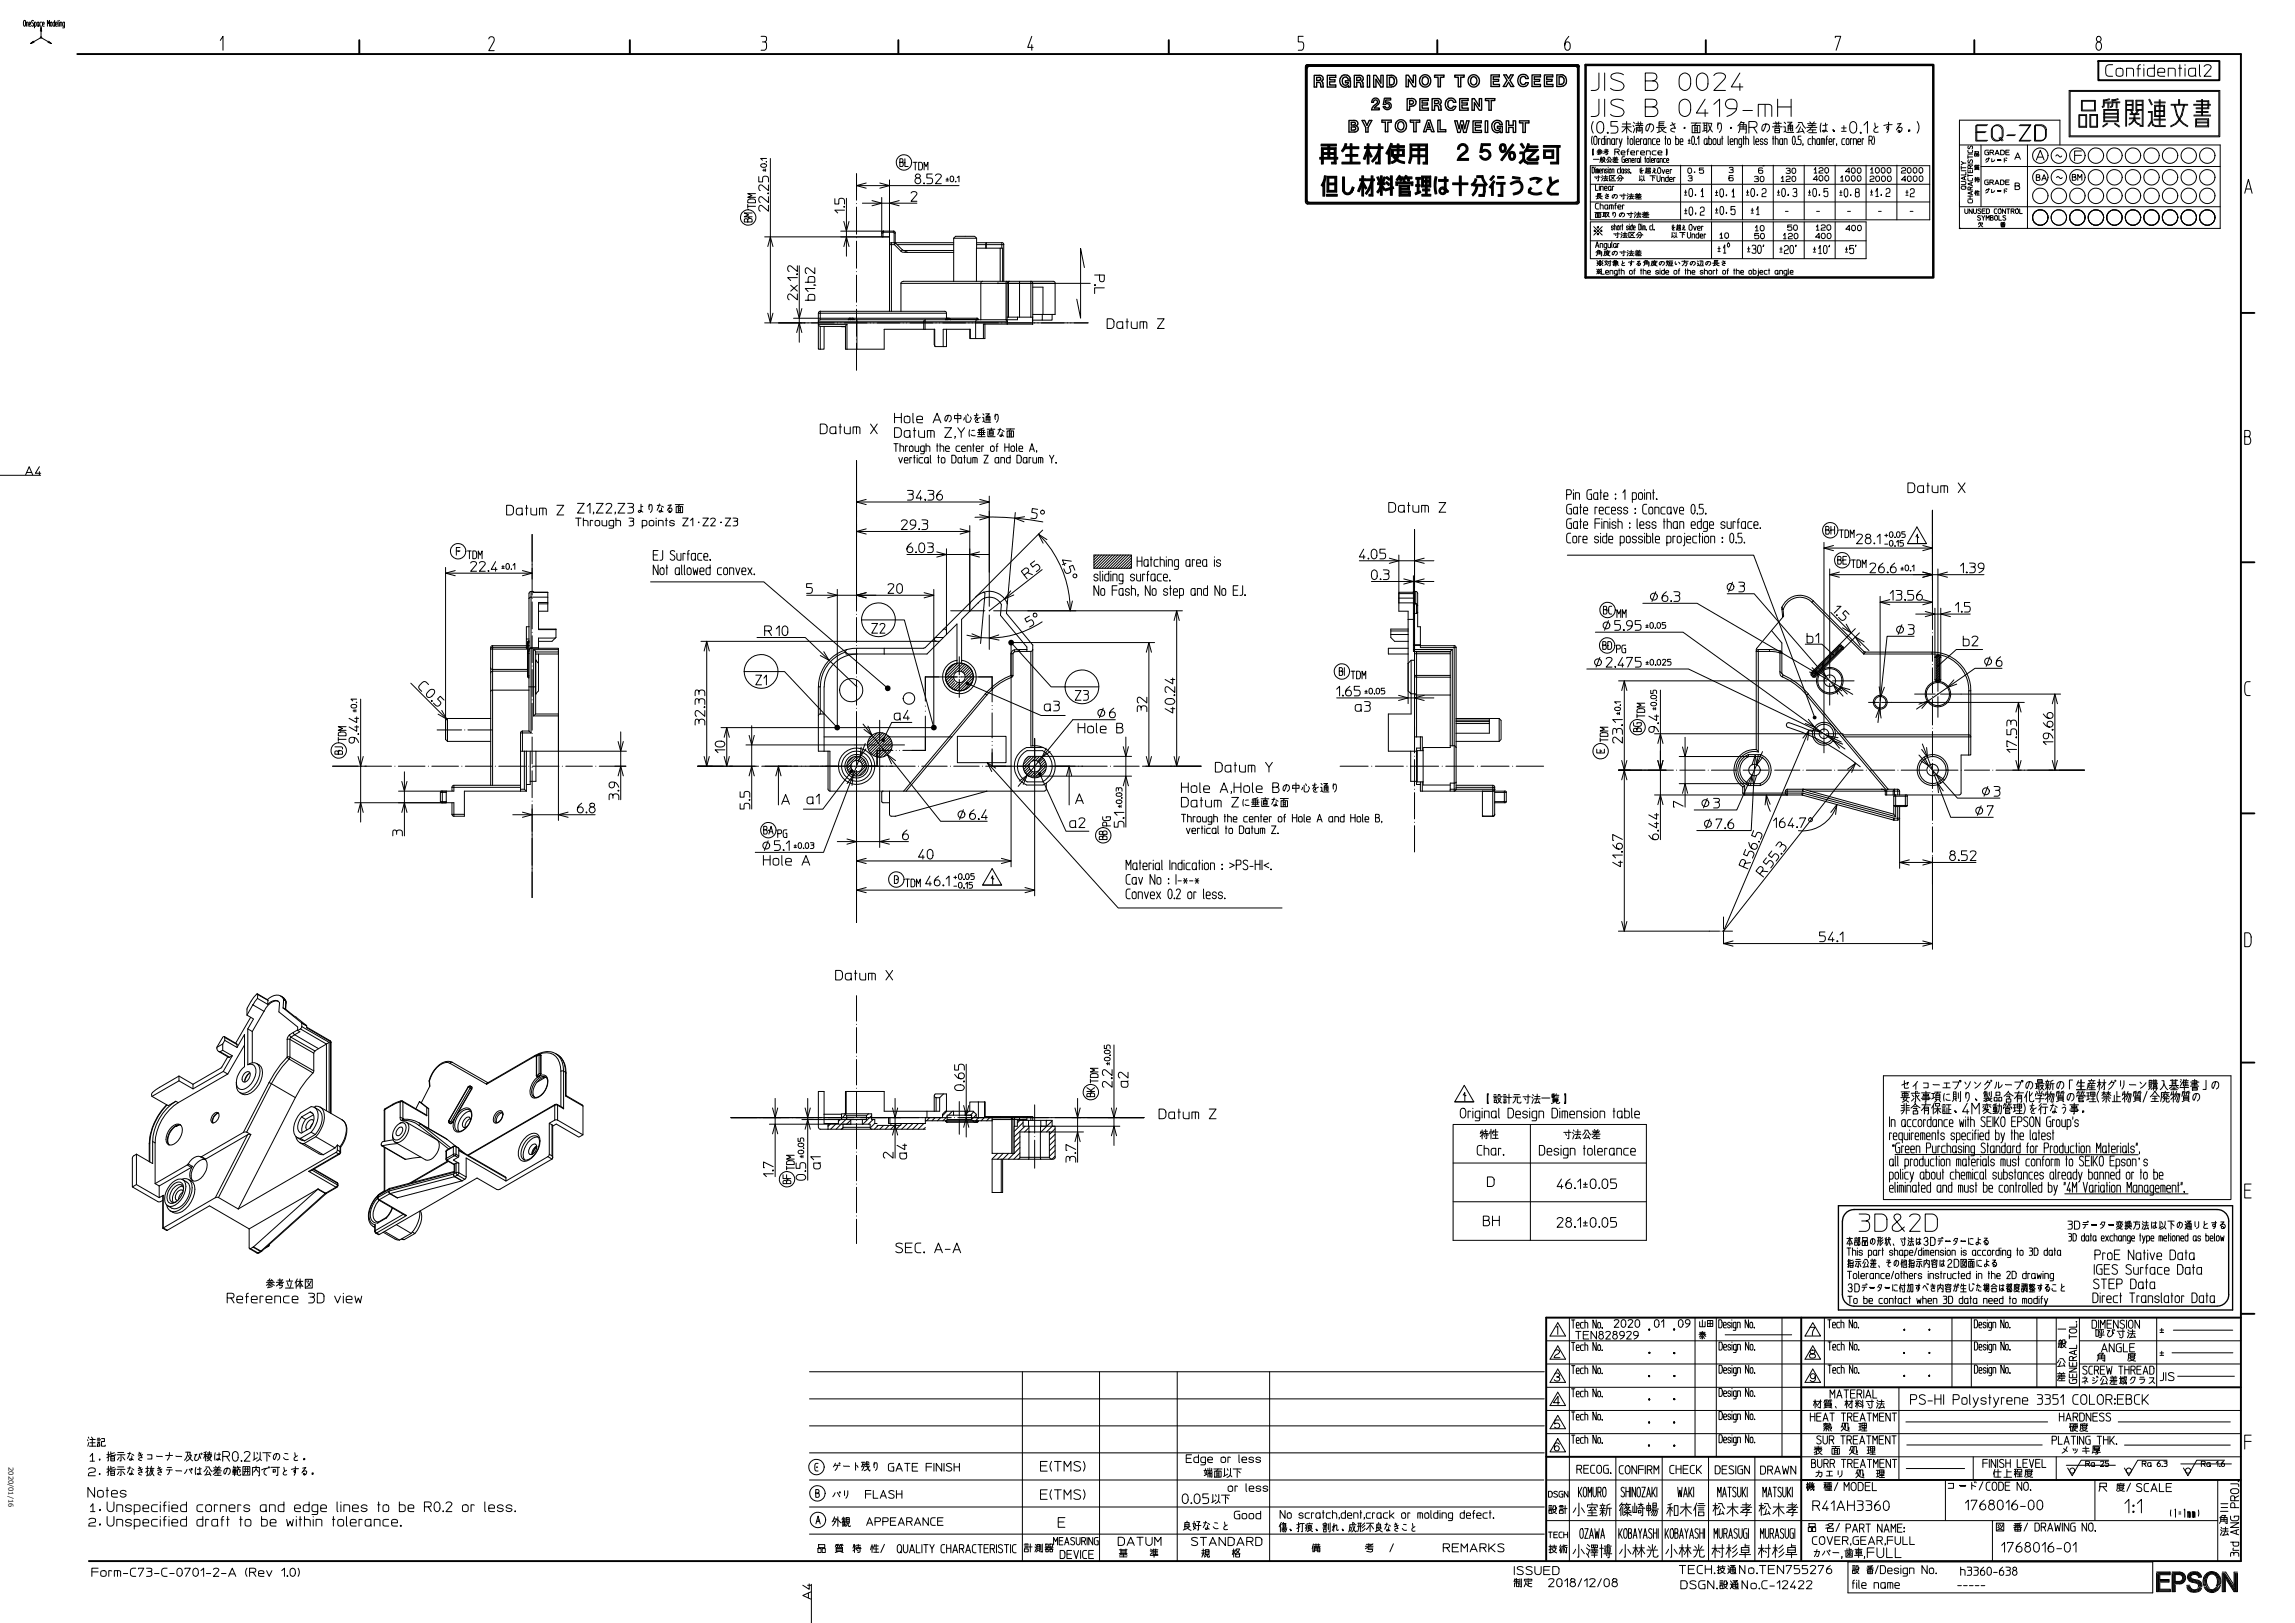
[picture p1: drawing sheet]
<svg xmlns="http://www.w3.org/2000/svg" width="594mm" height="420mm" viewBox="0 0 594 420" stroke-linecap="round" stroke-linejoin="round" font-family="sans-serif">
<defs><g id="words">
<text font-size="1.8" x="2.2" y="379.7" transform="rotate(90 2.2 379.7)">2020/01/16</text>
</g></defs>
<g fill="none" stroke="#000" stroke-width=".26">
<path d="M6.2 5.4l.2-.1 .2 .2v.8a.31 .31 0 0 1-.3 .5 .31 .31 0 0 1-.2-.5zM6.8 6.8v-1.1l.5 .1v1M7.5 6.3h.4v-.5l-.4 .1v.7l.4 .2M8.7 5.4a.29 .29 0 0 0-.5 0 .29 .29 0 0 0 .1 .4l.4 .5a.3 .3 0 0 1-.1 .4 .3 .3 0 0 1-.4-.1M8.8 11l-.9 .3M8.9 6.8l.4-.2 .1-.6-.2-.3h-.3v1.5M10.1 6.5l-.2 .3-.3-.1v-.7l.2-.3h.3v1.1M10.4 9.6l.2-.1 .2 .2-.2 .2zM10.6 9.7l-2.7 1.6 .7-.6M10.6 9.7l2.7 1.6M10.6 7.1l-.2 1M10.8 5.7l-.4 .1-.1 .2 .1 .7 .4 .1"/>
<path d="M10.8 8.1l-.2-1v2.6M11 6.3h.4v-.5l-.4 .1v.7l.4 .2M12.3 6.8v-1.5l.2 .8 .3-.8v1.5M12.4 11l.9 .3M12.6 10.7l.7 .6M13 5.9l.2-.2 .2 .2-.1 .9-.3-.2zM14.1 5.3v1.5h-.2l-.2-.9 .4-.2M14.4 6.3h.4l-.1-.5-.3 .1v.6l.1 .3h.3M15 5.3l.1 1.5M15.3 5.3h.1M15.3 5.7v1.1M15.6 6.8v-1.1l.4 .2v.9"/>
<path d="M16.7 6.8l-.4-.2-.1-.6 .2-.3h.3v1.4l-.5 .1M57 10.5l.7-1.1v3.6M126.5 10.1a.77 .77 0 0 1 1.1-.5 .77 .77 0 0 1 .2 1.2l-1.3 2.3h1.4M197 9.4h.9a.78 .78 0 0 1 .5 .7 .78 .78 0 0 1-.5 .7 1.38 1.38 0 0 1 0 2.2h-.9M197.3 10.8h.6M267.1 9.4l-1.1 2.9h1.4M267.1 11.6v1.4M337.3 9.4h-1.3v1.4l1.2 .1 .2 .7-.1 1.1-.4 .3h-.9M406 9.4a2.7 2.7 0 0 0-.7 3.5l.2 .1a1.13 1.13 0 0 0 1-.7 1.13 1.13 0 0 0-.3-1.2l-.3-.3a.73 .73 0 0 0-.9 .9M413.8 18.9v3.7l-.6 .7-1.4 .1M415.3 18.9v4.5M420.2 19.4l-.7-.4-1.2-.1a1.28 1.28 0 0 0-1.4 1l.5 .6 2.2 .8a1.12 1.12 0 0 1 .7 1.3 1.12 1.12 0 0 1-1.3 .8 2.38 2.38 0 0 1-2.2-.6"/>
<path d="M434.9 19.5a1.49 1.49 0 0 1 1.8-.5 1.49 1.49 0 0 1 .9 1.6 2.34 2.34 0 0 1-1 2.7 1.51 1.51 0 0 1-2-1.6v-1.1zM439.5 19.5a1.47 1.47 0 0 1 1.7-.5 1.47 1.47 0 0 1 .9 1.6 2.22 2.22 0 0 1-1 2.7 1.52 1.52 0 0 1-2-1.6v-1.1zM443.6 19.6a1.95 1.95 0 0 1 3 0l-.3 .9-2.7 2.9h3M450.3 18.9l-2.2 3.6h3M475 9.8v-.4h1.4l-1.2 3.6M542.7 9.6l.2-.1a.66 .66 0 0 1 .9 .7 .66 .66 0 0 1-1.1 .4l-.1-.3zM543.1 10.8a1.14 1.14 0 0 0-.6 1.2 1.14 1.14 0 0 0 .9 1 1.28 1.28 0 0 0-.1-2.2M546.8 16.7l-1.3 .1-.4 .3-.1 .6a2.17 2.17 0 0 0 .3 1.8l.5 .2h1M547.8 17.9a1.05 1.05 0 0 1 1.7 .4v.8a.96 .96 0 0 1-.9 .7 .96 .96 0 0 1-.9-.7zM550.4 19.7v-2h1.3l.4 .2 .1 1.8M553.1 17.8h.9M554 16.7l-.4 .1-.2 .5v2.4"/>
<path d="M554.9 16.7v.2M554.9 17.7v2M557.6 16.7v3h-1.1a.6 .6 0 0 1-.7-.6v-.8a.6 .6 0 0 1 .7-.6h1.1M558.5 18.7h1.8a.93 .93 0 0 0-.7-1 .93 .93 0 0 0-1.1 .6l.1 1.2 .6 .2h1.1M561.2 19.7v-2h1.3l.4 .2 .1 1.8M563.9 17.7h.8M564.2 16.7v3M565.5 16.7v.2M565.5 17.7v2M568.3 19.2a1.05 1.05 0 0 1-1.8 0l.1-1.3 .5-.2h1.2v2h.1M569.3 16.7v2.6v.4h.3M570.5 17.2a.96 .96 0 0 1 1-.5 .96 .96 0 0 1 .8 .8l-1.8 2.2h1.8"/>
<path d="M412.1 35.2l-.2 .9 .2 1.3M412.2 38.6h.2v1.5h-.2zM412.4 31.5a2.78 2.78 0 0 0 0 2.9M412.7 35.3l.3-.1 .3 .3v1.3a.46 .46 0 0 1-.4 .6 .46 .46 0 0 1-.4-.6v-1.1zM413.3 39.1h1.4M413.5 31.8a.89 .89 0 0 1 1.1-.3 .89 .89 0 0 1 .5 1.1 1.35 1.35 0 0 1-.8 1.8l-.6-.2a2.33 2.33 0 0 1-.2-2.4zM413.8 25.7v3.7l-.2 .4-.4 .2-1.4 .1M413.9 38.6l-.2 .3M414 39l-.7 .6M414.1 39.1l.6 .5M414.1 36l-.4-.1v1.5M414.2 39.3l-.5 .2"/>
<path d="M414.2 38.7l.3 .3M414.3 39.5l-.6 .2M414.3 38.9h-.8M414.4 39.7l-.9 .3M415.1 39.1h1.2M415.3 35.2v2.2h-.6l-.1-1.4 .7-.1M415.3 25.7v4.4M415.3 38.8h.7M415.6 39.3v.3h.5l-.1 .3-.4 .1M415.6 35.2v.1M415.6 35.9v1.5M415.7 38.6v.5"/>
<path d="M416 34.2h.2v.2h-.2zM416 37.4v-1.5h.7v1.5M416.1 34.4h.1M416.1 39.3l-.5 .1M416.2 38.7l-1.1 1M417.9 37.1l-.2 .3-.5-.1 .1-1.4h.6v1.5M417.9 39.3v.8M418.6 31.5h-1.7v1.1h1.2a.93 .93 0 0 1 .7 .9 .93 .93 0 0 1-.7 .9h-1.2M418.6 39.3h-.7v-.7h.8a.38 .38 0 0 1 .4 .4 .38 .38 0 0 1-.5 .3l.5 .8M418.7 36l-.4-.1v1.5M419.1 35.9l.4 1.5 .3-1.5M419.5 37.4l-.2 .6-.2 .1"/>
<path d="M419.6 39.6h1a.52 .52 0 0 0-.4-.6 .52 .52 0 0 0-.6 .3l.1 .7 .9 .1M419.8 34.2l1.2-1.4 .5 .7 .8 .7M419.8 32.8h2.4M419.9 32.1h2.2M420.2 26.1l-.7-.3-1.2-.1a1.22 1.22 0 0 0-1.4 1l.5 .5 2.5 1a1.03 1.03 0 0 1-.3 1.8 3.1 3.1 0 0 1-2.8-.4M421 31.5v2.9M421.1 39.1h.5M421.2 35.9h.3M421.3 35.2v2.2M421.6 38.6l-.3 .2v1.3M422 36h.5l.1 1a.38 .38 0 0 1-.3 .4 .38 .38 0 0 1-.4-.4zM422.1 39.6h1a.52 .52 0 0 0-.4-.6 .52 .52 0 0 0-.6 .3l.1 .7 .9 .1"/>
<path d="M422.7 32.5l.2 .3M422.8 31.6l.3 .3M423 35.2l.1 2.2M423.2 33.2l-.5 1.1M423.3 32.5h1.9M423.4 32h1.8M423.5 36.7h.8v-.4a.39 .39 0 0 0-.4-.4 .39 .39 0 0 0-.4 .4l.1 1 .7 .1M423.5 34.3v-1.3h1.6v1.4h-.2M423.9 33.2v.7h.8v-.7M424 31.5v1M424.1 39.1l-.5-.1v1.1M424.3 32.5v1.4"/>
<path d="M424.6 39.6h1a.52 .52 0 0 0-.4-.6 .52 .52 0 0 0-.6 .3l.1 .7 .9 .1M424.6 31.5v1M425 36l-.4-.1v1.5M425.8 20.9h2a1.25 1.25 0 0 1 1.3 1.1 1.25 1.25 0 0 1-1 1.4h-2.3v-4.5l2.5 .1a1.04 1.04 0 0 1 .5 1.2 1.04 1.04 0 0 1-1 .7M425.8 27.7h2a1.25 1.25 0 0 1 1.3 1.1 1.25 1.25 0 0 1-1 1.3h-2.3v-4.4l2.5 .1a1.02 1.02 0 0 1 .5 1.1 1.02 1.02 0 0 1-1 .8M426.1 37.1l-.1 .3-.6-.1v-1l.2-.4h.5l.1 1.5M426.6 37.4v-1.5h.5l.2 .2v1.3M427.1 32.1l-.7 1.9-.4-.2a1.12 1.12 0 0 1 .4-1.6 1.12 1.12 0 0 1 1.6 .4v.7l-.7 .9M428.4 35.9h-.6l-.1 .4 .1 1 .6 .1M428.6 39l-.8 .1-.2 .2 .1 .7 .9 .1M428.7 33h2.5M428.8 36.7h.7v-.4a.38 .38 0 0 0-.3-.4 .38 .38 0 0 0-.4 .4l.1 1 .6 .1"/>
<path d="M429.1 39.6h1a.54 .54 0 0 0-.4-.6 .54 .54 0 0 0-.6 .3l.2 .7 .8 .1M429.4 32h1.2M429.4 32.5h1.2M429.9 33.1l.7 1 .6 .2M430 33.9l-1.1 .4M430.7 31.5h-1.3v2.7M430.8 33.2l-.6 .4M430.9 35.9h.3M431.1 35.2v2.2M431.3 38.6h.1v1.5h-.1zM431.7 36h.6l.1 1a.39 .39 0 0 1-.4 .4 .39 .39 0 0 1-.4-.4zM432.8 31.7l.8 1.5-.5-.1-.6 .2-.1 .3 .1 .3 .9 .3"/>
<path d="M433.6 32l-1.3 .5M433.7 35.2v2.2h.6l.2-.4-.1-.9-.2-.2h-.5M434.8 36.7h.8v-.4a.38 .38 0 0 0-.4-.4 .38 .38 0 0 0-.4 .4l.1 1 .7 .1M434.9 26.2a1.49 1.49 0 0 1 1.8-.4 1.49 1.49 0 0 1 .9 1.5 2.34 2.34 0 0 1-1 2.7 1.51 1.51 0 0 1-2-1.5l.1-1.8zM435.9 33h.2v.2h-.2zM437 37.1h.4M437 36.4h.4M437.2 36v.9M437.7 31.8h2.5M438 32.5h2v1.8h-2zM438.1 35.3l.1-.1a1.8 1.8 0 0 1 0 2.2h-.1a1.99 1.99 0 0 1 0-2.1zM438.7 32.5v1.8"/>
<path d="M438.7 33.7h.6M438.7 33.1h.6M438.9 37.3l.1 .1zM439 37.4h.1M439.1 31.8l-.6 .7M439.3 32.5v1.8M439.3 35.9l.4-.7v2.2M440.7 31.8h1.4M441.1 32.5h.6M441.1 33.1h.6M441.1 31.8v2.1M441.3 25.7l-2.2 3.6h3"/>
<path d="M441.3 28.3v1.8M441.7 33.7l-1 .3M441.7 31.8v2.5M441.8 37.1l-.1 .3-.6-.1v-1l.2-.4h.5l.1 1.5M442.1 31.9h1l-.3 .9-.8 1.4M442.2 32.3l.3 .7 .7 1.2M442.3 35.2v2.2h.5l.2-.4v-.9l-.3-.2h-.4M443.5 36h.5l.1 1a.39 .39 0 0 1-.3 .4 .39 .39 0 0 1-.4-.4zM443.6 27l1.5-1.3v4.4M444.5 35.9v1.3l.3 .2h.4v-1.5M444.6 32.5l.1-.4 .6-.3a2.08 2.08 0 0 1-.3 2.5M444.7 31.7v1.7"/>
<path d="M445.6 35.9h.3M445.7 35.2v2.2M447.3 35.2l.1 2.2M447.8 36.7h.8v-.4a.38 .38 0 0 0-.4-.4 .38 .38 0 0 0-.4 .4l.1 1 .7 .1M447.9 33h.3v.2h-.3zM448.9 37.4v-1.5h.6l.2 .2v1.3M449.4 28.1h-1.7a1.31 1.31 0 0 1-1.1-1.6 1.31 1.31 0 0 1 1.9-.8 1.61 1.61 0 0 1 .9 2.4 3.1 3.1 0 0 1-2.4 2M449.9 34.3a2.36 2.36 0 0 0 .4-2h1.7v2.1h-.2M450.3 21.6v1.8M450.3 32.8h1.7M450.3 33.4h1.7M450.6 31.7h.8l-.2 .6v1.1"/>
<path d="M450.7 31.5l-.9 1.1M450.8 37.4h-.6l-.1-.2 .1-1.3h.6v1.8l-.1 .3-.7 .1M451.1 28.6h2.5M451.2 35.9h.3M451.3 35.2v2.2M451.8 35.9l.7 .1 .1 1.4M451.8 35.2v2.2M452.6 33v1.4M453.8 33h-1.2v-1.5h1.5a.77 .77 0 0 1 .7 .8 .77 .77 0 0 1-1 .7l1 1.4M454 35.2l.1 2.2M454.4 36.7h.8v-.4a.38 .38 0 0 0-.4-.4 .38 .38 0 0 0-.4 .4l.2 1 .6 .1M455.1 30.1v-3.1h2.7l.7 .3 .1 2.8"/>
<path d="M456.3 36.2a.4 .4 0 0 0-.6-.3 .4 .4 0 0 0-.1 .7l.6 .2a.37 .37 0 0 1-.1 .6 .37 .37 0 0 1-.5-.3M456.8 27v3.1M457.1 32.1l-.7 1.9a1.06 1.06 0 0 1 0-1.7 1.06 1.06 0 0 1 1.6 .3v.7l-.7 .9M457.4 36.2a.4 .4 0 0 0-.5-.3 .4 .4 0 0 0-.1 .7l.5 .2a.37 .37 0 0 1-.1 .6 .37 .37 0 0 1-.5-.3M458.7 32.8h2.6M458.8 35.9h.3M458.9 35.2v2.2M458.9 31.9h2.1M459.4 33.2h1.2v1.1h-1.2zM459.4 33.8h1.2M459.4 32.5l.3 .3M459.5 35.9h.6l.1 .2v1.3"/>
<path d="M459.5 35.2v2.2M459.6 31.5l.1 .3M459.7 31.9v.9M460.1 25.7v4.4M460.1 27.7h3.5M460.2 31.9v.9M460.4 31.5l-.2 .3M460.6 32.5l-.3 .3M461.4 37.1l-.3 .3-.4-.1 .1-1.4h.6v1.5M461.6 32.8h.5v1.1l-.4 .3M461.8 31.6l.3 .4M461.8 37.4v-1.5h.7v1.5"/>
<path d="M462.1 33.9l.4 .4h1.8M462.7 31.6h1.1l-.6 .6M462.8 33.9v-1.5h1.2v1.4l-.3 .1M462.8 32.8h1.2M462.8 33.3h1.2M463.1 32l.3 .4v1.5M463.6 25.7v4.4M464.1 35.3l.2-.1a1.29 1.29 0 0 1 .3 1.7l-.3 .5a1.88 1.88 0 0 1-.2-2.1zM465 37.3l.1 .1zM465.1 37.4h.1M465.4 31.7h1l.2 .6 .7 .9M465.7 32.1l-.9 1.1"/>
<path d="M466 32.8l-.6 1.4M466.1 35.2h-.7v.9h.5a.88 .88 0 0 1 0 1.3h-.5M466.4 33.3l.6 1.1M466.7 37.3l-.1 .4M466.8 34l-1.7 .3M467.6 33h2.7M467.8 32h2.2M468.1 32.5h1.7M468.1 34.3h2.1M468.3 33.6h1.7M468.4 31.5l.3 .3M468.7 35.9h-.6l-.1 .4 .1 1 .6 .1"/>
<path d="M468.8 33l-1.1 1.1M469 32v1M469.1 35.9l.7 .1v1.4M469.1 35.2v2.2M469.2 33.6v.7M469.6 31.5l-.4 .5M471 37.1l-.2 .3-.5-.1 .1-1.4h.6v1.5M471.3 31.8l-.2 .8 .1 1.6M471.4 37.4v-1.5h.8l.1 1.5M471.8 35.9v1.5M472.5 31.8v2.1l-.5 .3-.3-.2v-.2l.5-.1 .8 .4M472.7 36h.3"/>
<path d="M473 32.3l-1.2 .2M473 35.2l-.2 .4v1.8M473.4 36.7h.7v-.4a.38 .38 0 0 0-.3-.4 .38 .38 0 0 0-.4 .4l.1 1 .6 .1M474.4 33.6l.3 .4M474.9 36l-.4-.1v1.5M475.4 37.3l-.1 .4M476.6 33.1h1.2M476.6 34h1.2M477.2 32.5v1.2M477.4 35.9h-.6l-.1 .4 .1 1.1h.6M477.9 36h.6l.1 1a.38 .38 0 0 1-.4 .4 .38 .38 0 0 1-.4-.4zM479 31.8a.89 .89 0 0 1 1.1-.3 .89 .89 0 0 1 .5 1.1 1.35 1.35 0 0 1-.9 1.8l-.6-.2a2.33 2.33 0 0 1-.1-2.4z"/>
<path d="M479.4 36l-.5-.1v1.5M479.7 37.4v-1.5h.7l.1 1.5M480.8 36.7h.8v-.4a.38 .38 0 0 0-.4-.4 .38 .38 0 0 0-.4 .4l.1 1 .7 .1M481.5 34.2h.2v.2h-.2zM481.6 34.4h.1M482.4 36l-.4-.1v1.5M482.4 32.4l.9-.9v2.9M483.7 36.3v1.1M484.2 36.3h-.5v-1.1h.6a.6 .6 0 0 1 .3 .6 .6 .6 0 0 1-.4 .5l.4 1.1M485 35.2l.2 .9-.2 1.3M485.2 31.8l.3 1.2M486.1 32.8l-1 .5-.1 .5 .1 .4h1"/>
<path d="M488.8 31.6v1.7l-.2 .2-.3-.4 .1-.3h.3a1.31 1.31 0 0 1-.3 1.5M489.7 32.3l-2.1 .2M491.1 32.1l1-.2-1.3 1.7M491.1 33.2l1-.2a.79 .79 0 0 1-.5 1.3l-.3-.1v-.4l.4 .1v.3M494 33.6h.3v.4h-.3zM496.2 31.5a2.6 2.6 0 0 1 0 2.9M507.2 37.5h67.4v21.6h-67.4v-28h26v6.4M509.3 38.9l.1 .5 .3 .2 .7-.1 .1-.6M509.3 39.9h1.2M509.5 37.8l-.1 .1a.3 .3 0 0 0 0 .5 .3 .3 0 0 0 .4 0l.2-.5a.39 .39 0 0 1 .6 .1 .39 .39 0 0 1-.2 .5M511.1 39.8h.4v.6h-.4zM511.2 39.2h.9v.5h-.9z"/>
<path d="M511.4 34.3h2.4M511.6 34.1h2.4M511.7 39.8h.5v.6h-.5zM512.7 37.5v16M514.2 32.5h-2.8v4h2.8M514.5 32.3h-2.9v4h2.9M514.7 38.9h-.7l-.3 .3 .2 .8 .8 .1v-.7h-.4M515.1 39.5v.6M515.6 39.5h-.5v-.6h.6a.31 .31 0 0 1 .3 .3 .31 .31 0 0 1-.4 .3l.4 .6M515.9 32.8a1.42 1.42 0 0 1 2.3 .9v1.6a1.4 1.4 0 0 1-1.4 1.2 1.4 1.4 0 0 1-1.4-1.2v-1.6zM515.9 32.8a1.41 1.41 0 0 1 1.5-.5 1.41 1.41 0 0 1 1 1.2v1.6a1.4 1.4 0 0 1-1.4 1.3 1.4 1.4 0 0 1-1.3-1.3v-1.6zM516.5 39.7h.8"/>
<path d="M517.4 35.7l.8 .8M517.6 35.5l.8 .8M517.8 38.9l.9 .1 .1 .7-.2 .3-.8 .1zM519.1 39.4h.8M519.4 35.1h2M519.6 34.9h2.1M520.1 38.9h-1v1.2h1M522.6 32.5h2.8l-2.8 4h2.8M522.9 32.3h2.7l-2.7 4h2.7M524.8 37.5v21.6M526.6 32.5h1.6l.9 .5a2.93 2.93 0 0 1 .2 2.7l-.7 .7-2 .1zM526.8 32.3h1.6l.9 .5a3.4 3.4 0 0 1 .3 2.7l-.8 .7-2 .1z"/>
<path d="M535.6 23.4h38.9v12h-38.9zM535.8 23.7h38.5v11.5h-38.5zM538.1 29.7h2v3.2h-2zM538.3 29.9h1.6v2.8h-1.6zM538.7 39.1h-1.7v2.5M538.7 26h3.6v2.7h-3.6zM538.9 26.2h3.2v2.3h-3.2zM540.9 29.7h2v3.2h-2zM541.1 29.9h1.6v2.8h-1.6zM544.5 28.3h3.8v3.2h-3.8zM544.5 29.3h3.8M544.5 30.5h3.8"/>
<path d="M544.5 29.5h3.8M544.5 30.3h3.8M544.6 26.7h1.8M544.6 26.4h1.8M544.7 28.6h3.3v2.7h-3.3zM545.4 31.8l-1.2 .9M545.5 32l-1.2 .9M545.6 26.7v1.3M545.8 26.7v1.3M546 25.6l-1.6 .3v1.3l-.1 .3-.2 .1M546 25.8l-1.4 .3-.1 1.5-.3 .2M546.8 26.6h1.9"/>
<path d="M546.8 26.4h1.9M547.3 32l1.2 .9M547.4 31.8l1.2 .9M547.7 26.6v1.4M547.9 26.6v1.4M548.2 25.5l-1.6 .3v1.3v.3l-.4 .3M548.3 25.7l-1.5 .3v1.6l-.5 .3M550.4 28.3h1.5v-2.1h-1.5v6.5M550.4 27h1.5M550.4 28.6h1.7v-2.7h-1.9v6.8M550.4 27.3h1.5M551.1 30.5h2.8"/>
<path d="M551.1 30.7h2.8M551.3 29.4h2.3M551.3 29.7h2.3M551.5 28.6l.4 1M551.7 28.5l.4 1M552.3 30.6a1.93 1.93 0 0 0 1.6 1.8M552.3 29.5a2.3 2.3 0 0 1-1.3 2.7M552.5 30.6l-.3 .7-1.1 1.1M552.6 29.5a2.08 2.08 0 0 0 1.3 2.7M553 27h1.5M553 27.3h1.5M553.2 28.6l-.5 .9"/>
<path d="M553.5 28.6l-.6 1M553.9 32.5h.6M554.5 28.3h-1.5v-2.1h1.5v6.5M554.5 28.6h-1.7v-2.7h1.9v6.8h-.8M556 28.9h1v2.5l-.8 1.4M556 29.1h.8v2.2l-.9 1.3M556.2 25.8l.7 1.4M556.4 25.7l.7 1.4M556.8 31.4l.3 1 .7 .4h2.7M557 31.3l.3 .9 .6 .3h2.6M557.5 30.9h3M557.5 31.1h3"/>
<path d="M557.6 26.6h2.8M557.6 26.4h2.8M557.7 27.3h2.5v2.8h-2.5zM557.8 28.6h2.3M557.8 28.8h2.3M557.9 27.5h2.1v2.4h-2.1zM558.9 25.8v6.5M559.1 25.8v6.5M561.9 27.2h4.3M561.9 27h4.3M562.7 27.1a6.1 6.1 0 0 0 3.5 5.7M562.9 27.1a6.1 6.1 0 0 0 3.4 5.5"/>
<path d="M563.9 25.7v1.4M564.1 25.7v1.4M565.2 27.1a5.9 5.9 0 0 1-3.4 5.5M565.4 27.1a6 6 0 0 1-3.5 5.7M567.8 27.2h4.3M567.8 27h4.3M567.8 29.8h4.4M567.8 30h4.4M568.3 30.7h3.3v2.1h-3.3zM568.4 31.8h3.1M568.4 28.9h3.1M568.4 29.1h3.1"/>
<path d="M568.4 31.6h3.1M568.5 26.3h3v1.6h-3.1M568.5 31h2.9v1.6h-2.9zM568.5 26.1h3.2v2h-3.3M569.8 25.7v4.2M570.1 25.7v4.2M193.5 56.9l-.1-.2-.6-.1-.1 .9h2v-.7a.65 .65 0 0 0-1.2 .1v.6M193.5 52.9v.5M193.7 51.7l.4-.2 1.2 .1 .2 .3v.6h-2zM194.7 55.1h-2l1 .5-1 .5h2M195.5 53.4h-2v.5M195.5 50.1h-2l1.1 .5-1.1 .5h2"/>
<path d="M196.4 45.7v1.4h1v-.9a.79 .79 0 0 1 .7-.6 .79 .79 0 0 1 .8 .6v.9M197 42.6a.83 .83 0 0 1 1.4 .3 .84 .84 0 0 1-.8 .4 .84 .84 0 0 1-.7-.5zM197.4 44h.6M197.7 43.7v.6M198.2 43.7v.6M198.3 41.8l.1 .1zM198.4 41.9h.1M198.4 41h-1.5l.4 .5M198.7 50l.2 .1zM198.8 50h.1M198.9 53.1v1.6l-1.9-1.6a.82 .82 0 0 0-.6 .7 .82 .82 0 0 0 .4 .9M198.9 50.9v1.5l-1.9-1.5a.82 .82 0 0 0-.6 .7 .82 .82 0 0 0 .4 .8"/>
<path d="M198.9 47.9v1.4l-1.6-1.3a.54 .54 0 0 0-.6-.1 .54 .54 0 0 0-.3 .5l.1 .6 .3 .3M199.4 41v42.6M216.1 51.4v1.4h1v-.9a.77 .77 0 0 1 .7-.6 .77 .77 0 0 1 .8 .6v.9M217.6 59.8h13.6v.3h-2.5v-.3l-.5 .5M218.4 57.3l.7 2.5 .6-2.5M218.4 53.4l.2 .2zM218.5 53.5h.1M218.6 54.4h-2.5l.7 .7M219.1 51.3v15M221.7 48h26.5M221.7 45v4.5M223.2 52.6h14.1"/>
<path d="M224.2 47.4l-2.5 .6 2.5 .7M225.7 51.9l2.5 .7-2.5 .7M227.7 47.4l2.5 .6-2.5 .7M228.2 51.1v9.2M230.2 46.5v34.1M231.2 59.8l.5 .5M232.7 51.9l-2.5 .7 2.5 .7M232.9 42h.6a.66 .66 0 0 1 0 1.1h-.6v-2l.7 .1 .1 .4-.2 .4M234.2 41.1v2h.9M235.8 50a.82 .82 0 0 1 .8-.4 .82 .82 0 0 1 .7 .6l-1.5 1.9h1.5M236.4 42h.5v2M236.9 42h.4"/>
<path d="M237.1 45.2a.61 .61 0 0 1 .9-.1 .61 .61 0 0 1 0 .9 .61 .61 0 0 1-.9-.2l-.2-.1zM237.4 46.1a.76 .76 0 0 0-.5 1.1 .76 .76 0 0 0 1.3 0 .76 .76 0 0 0-.5-1.1M237.8 42h.7l.2 .4 .1 1-.3 .5-.7 .1zM239.1 47.4l.2 .1zM239.2 47.5h.1M239.2 44v-2l.5 1.1 .5-1.1v2M241.3 45h-1.4v1.1h.9a.76 .76 0 0 1 .6 .7 .76 .76 0 0 1-.6 .7h-.9M242.1 45.4a.82 .82 0 0 1 .9-.4 .82 .82 0 0 1 .6 .7l-1.5 1.8h1.5M244.9 46.8h.6M244.9 46.4h.6M245.2 46.1v.6M246 45.7a.46 .46 0 0 1 .6-.1 .46 .46 0 0 1 .2 .5v.4a.47 .47 0 0 1-.4 .5 .47 .47 0 0 1-.5-.5z"/>
<path d="M247.3 46.9l.1 .1zM247.3 47h.1M247.8 46l.4-.4v1.4M411.6 42.9h87.9v14h-87.9zM411.6 52.3h87.9M411.6 47.7h87.9M411.6 57.4h71.4v9.5h-71.4zM412.1 43.3h.4l.1 .3v.9l-.2 .3h-.3zM412.4 41.2h1.4M412.5 58.6l2.2 2.2M412.6 59.6h.3v.3h-.3zM412.7 45.8h1.5"/>
<path d="M412.8 55h1.7M412.9 43.3h.1M412.9 43.7v1.1M413 55.3h1.3v1h-1.3zM413 47.7v1.6h.6M413 46l.3 .3M413 50.8h1.7M413.2 44.8v-1.1l.5 .1v1M413.4 58.7h.3v.3h-.3zM413.4 55.3v1M413.4 55.9h.4M413.4 55.7h.4"/>
<path d="M413.5 43.7v1.1M413.5 50.5h.8M413.5 50.3h.8M413.7 45.4v1.4h-.2M413.7 55l-.4 .3M413.7 52.6h-.5l-.3 .4 .1 .9 .7 .2M413.8 50.9l.5 .4 .4 .2M413.8 55.3v1M413.9 51.2l-.8 .3M413.9 47.7v.2M413.9 48.2v1.1M414 44.3h.5l-.1-.5h-.3l-.1 .7 .1 .3h.4"/>
<path d="M414.1 42l.2-1.1h.4l-.2 1.1M414.2 53l.7 .2v.9M414.2 52.6v1.5M414.3 49.3v-1.1l.6 .1v1M414.3 59.6h.3v.3h-.3zM414.4 50.1h-.9v1.3M414.4 41v.2M414.4 41.4v.2M414.4 40.6v.3M414.4 50.9l-.3 .2M414.5 45.8l.2 .2M414.7 45.4l.1 .2"/>
<path d="M414.7 41.2l-.6 .2M414.7 58.6l-2.2 2.2M414.7 44.8v-1.1l.5 .1 .1 1M414.8 46.2l-.3 .6M414.8 55h.9M414.9 41.4h.4l-.6 .6M414.9 41.5l.6 .5M414.9 46.1h1.3M415 55.7h.5M415 55v1M415 55.3h.5M415.1 45.7h1.1"/>
<path d="M415.3 48.7h.7a.39 .39 0 0 0-.2-.4 .39 .39 0 0 0-.4 0v.9l.6 .1M415.5 41.1l-.2 .1v-.5h-.4l-.1 .5M415.5 55.9l-.7 .1M415.5 55v1.3M415.6 45.4v.7l-.3 .7M415.7 50.1l.6 .8-.8 .2 .7 .3M415.8 55h.6l-.7 1.1M415.8 46.4l.4 .4M415.9 55.2l.7 .9M416 43.9a.27 .27 0 0 0-.4-.1 .27 .27 0 0 0-.1 .4l.5 .2a.26 .26 0 0 1-.2 .4 .26 .26 0 0 1-.3-.2M416 46.7l-1 .1M416.1 40.7h.6l.5 .8"/>
<path d="M416.1 53.8l-.1 .3h-.5l-.1-1 .7-.1 .1 1.1M416.2 43.3h.1M416.2 43.7v1.1M416.3 40.9l-.5 .6M416.3 50.3l-.8 .2M416.5 41.3l-.4 .6M416.6 43.8l.4 .1v.7l-.2 .2-.3-.2zM416.6 54.1v-1.1l.9 .1v1M416.7 41.5l.3 .6M416.9 41.8l-1 .2M416.9 49l-.2 .3-.4-.1 .1-1h.5l.1 1.1M417 45.7l.8 .7"/>
<path d="M417.1 53v1.1M417.2 44.8v-1.1l.5 .1v1M417.4 41.3h1.4M417.4 55.3l.4-.3 .3 .1a.85 .85 0 0 1-.3 1.1M417.4 40.9h1.3M417.5 54.9v.9M417.6 58.6a.27 .27 0 0 0-.4-.1 .27 .27 0 0 0-.1 .4l.5 .2a.25 .25 0 0 1-.2 .4 .25 .25 0 0 1-.3-.3M417.6 41.1h1M417.7 42h1.1M417.7 48.3l-.4-.1v1.1M417.8 41.6h.9M417.8 45.6l-.9 .9"/>
<path d="M417.8 40.6l.1 .2M417.8 58.4l.5 .2v.9M417.8 58v1.5M417.9 53.1h.5M418 41.3l-.6 .6M418 50.4l-.5 .9-.2-.1a.67 .67 0 0 1 .5-.8 .67 .67 0 0 1 .8 .6l-.5 .4M418.1 45.4h-1.5v1.4h1.5M418.1 40.9v.4M418.2 41.6v.4M418.4 52.6l-.3 .3v1.2M418.4 40.6l-.1 .3M418.6 58.5l.5 .1v.7a.26 .26 0 0 1-.4 .2 .26 .26 0 0 1-.1-.3z"/>
<path d="M418.7 53.6h.9a.42 .42 0 0 0-.3-.6 .42 .42 0 0 0-.6 .3l.2 .7 .7 .1M418.9 46.1h1l-.4 .7h-.2M419 45.7l-.5 .5M419.1 45.4h.5l.6 .7M419.2 43.7l-.5 .1-.1 .2 .1 .7 .5 .1M419.2 46.1l-.5 .7M419.2 50.5h1.6M419.4 43.3l.1 1.5M419.6 58.5l-.3-.1v1.1M419.6 50.7l.2 .3M419.8 55.1l-.4 .9h-.2a.67 .67 0 0 1 .5-.9 .67 .67 0 0 1 .8 .6l-.5 .4M419.8 58.4h.3"/>
<path d="M419.9 58v1.5M420.2 44.5l-.1 .3-.3-.1-.1-.7 .2-.3h.3l.1 1.1M420.3 50.1v1.4h-.3M420.4 53.1l-.5-.1v1.1M420.4 40.6h-.5l-.1 .2 .1 1.1 .5 .1v-.8h-.2M420.7 41.5h.6v-.2a.27 .27 0 0 0-.3-.3 .27 .27 0 0 0-.3 .3v.6l.6 .1M421 43.9a.27 .27 0 0 0-.3-.1 .27 .27 0 0 0-.1 .4l.4 .2a.26 .26 0 0 1-.1 .4 .26 .26 0 0 1-.4-.2M421.1 50.5l.2 .2M421.1 55.3h1.6M421.3 50.1l.1 .2M421.4 50.9l-.3 .6M421.5 58.6a.26 .26 0 0 0-.4-.1 .26 .26 0 0 0-.1 .4l.5 .2a.26 .26 0 0 1-.2 .4 .26 .26 0 0 1-.3-.3"/>
<path d="M421.5 55.5l.2 .2M421.5 42v-1h.5l.1 1M421.5 50.8h1.3M421.7 58h.1M421.7 58.4v1.1M421.7 50.4h1.1M421.8 43.9a.26 .26 0 0 0-.4-.1 .26 .26 0 0 0 0 .4l.4 .2a.26 .26 0 0 1-.2 .4 .26 .26 0 0 1-.3-.2M422.1 44.8h.1M422.2 54.9v1.4h-.3M422.2 50.8l-.3 .7M422.2 50.1v.7M422.4 41.5h.5v-.2a.27 .27 0 0 0-.3-.3 .27 .27 0 0 0-.2 .3v.7h.5"/>
<path d="M422.4 51.1l.4 .4M422.5 58v1.5h-.3l-.2-.3v-.6l.5-.2M422.6 51.3l-1 .2M422.7 59h.5v-.3a.26 .26 0 0 0-.2-.3 .26 .26 0 0 0-.3 .2l.1 .8 .4 .1M423 55.3l.2 .1M423.1 50.8h1.8M423.2 54.9l.1 .2M423.2 50.3h1.5M423.3 55.7l-.3 .6M423.4 50.5h1.2M423.4 51.5h1.4M423.4 55.6h1.3"/>
<path d="M423.5 41.1l-.3-.1v1M423.6 51.1h1.1M423.6 55.2h1.1M423.6 50.1l.2 .1M423.9 50.8l-.7 .5M424 50.3v.5M424.1 54.8v.8l-.3 .6M424.1 58h.5l.1 .3v.9l-.2 .3h-.4zM424.1 51.1v.4M424.3 41.8l-.2 .2-.3-.1 .1-.9h.4l.1 1M424.4 55.9l.3 .4M424.4 50.1l-.2 .2"/>
<path d="M424.4 45.5v1.1M424.5 44.1h.4v.4M424.5 56.1l-1 .2M424.6 40.6l.1 1.4M424.8 43.4l-.4 .9M424.9 45.5l.1 .3M425 46.3l-.7 .4M425 58h.1M425 58.4v1.1M425 43.7l-.6 .1M425 55.5h1.8M425.1 55.1h1.6"/>
<path d="M425.2 59.5v-1.1l.5 .1 .1 1M425.3 55.3h1.2M425.4 44l-.8 .5v.3h.5M425.4 56.3h1.4M425.4 45.5v.9l-.5 .5M425.4 46.5l.3 .3M425.5 55.9h1.1M425.5 58.4v1.1M425.6 54.8l.1 .2M425.7 41h.3M425.8 55.5l-.7 .6M425.8 40.6v1.4"/>
<path d="M425.9 44h.6M425.9 55.1v.4M426 44.5l.3 .3h.9M426 43.7h.5M426 44.2l-.2 .6M426 59.4l.1 .1zM426 55.9v.4M426.1 59.5h.1M426.1 40.1v-1.1h.8l.2 .2v.9M426.2 44.3h.2M426.2 43.4v1.4M426.3 41.1h.4l.1 .7a.28 .28 0 0 1-.3 .2 .28 .28 0 0 1-.3-.2z"/>
<path d="M426.3 54.8l-.2 .3M426.6 43.5h.6l-.2 .4M426.6 44.2h.5v.3h-.5zM426.9 43.5l-.3 .5M427 45.5h1.4M427.1 40.6v1.4M427.4 41.5h.6v-.2a.28 .28 0 0 0-.3-.3 .28 .28 0 0 0-.3 .3l.1 .7h.5M427.5 58.4l-.5 .2v.8l.5 .1M427.7 58l.1 1.5M427.7 45.5v1.3M427.8 44l.6-.1-.7 .9M428 45.8l.2 .3"/>
<path d="M428 43.5l.3 .2M428.1 44.4l.1-.1 .1 .5h.4M428.1 59.4v.1zM428.1 59.5h.1M428.6 41.1l-.4-.1v1M428.9 45.5v1a.41 .41 0 0 0 .4 .5 .41 .41 0 0 0 .4-.5v-1M429.2 43.5a.4 .4 0 0 1 .4-.1 .4 .4 0 0 1 .2 .5v.6a.41 .41 0 0 1-.4 .4 .41 .41 0 0 1-.4-.4zM429.4 41.8l-.2 .2-.3-.1v-.9h.5v1M429.7 42v-1h.5v1M430 47v-1.1l.7 .1v1M430.2 43.9l.3 1 .4-1M431.1 41l-.6 .2v.7l.6 .1"/>
<path d="M431.2 44.4h.7a.37 .37 0 0 0-.2-.5 .37 .37 0 0 0-.5 .3l.1 .6 .6 .1M431.3 41.5h.6v-.2a.28 .28 0 0 0-.3-.3 .28 .28 0 0 0-.3 .3l.1 .7h.5M431.8 45.5v1.5l-.6-.1-.1-.8 .7-.2M432.1 46.4h.7a.37 .37 0 0 0-.2-.5 .37 .37 0 0 0-.5 .3l.1 .6 .6 .2M432.7 43.9h-.4v1M432.9 58.8h.2v.5M433 58.2l-.2 .9M433.2 58.4l-.5 .1M433.5 58.8l-.6 .6 .5 .1M433.6 46l-.4-.1v1.1M434 58.7h.4M434 59.2l.3 .3 .7 .1"/>
<path d="M434 58.4h.4M434.1 59l-.3 .6M434.2 59.1h.2M434.2 58.1v1.4M434.6 58.3h.4l-.2 .4M434.6 58.9h.3v.4h-.3zM434.7 58.3l-.1 .4M435 42.7v14.2M435.5 58.8l.5-.1-.6 .8M435.6 58.3l.3 .1M435.7 59.1h.1l.1 .4h.3M436 50.5h.6"/>
<path d="M436 49.7h.6M436 55.3h.6M436 54.5h.6M436.3 49.2v1.1M436.3 54v1M437 45.6l.8-.1 .1 .5-.2 .1M437.2 58.3a.39 .39 0 0 1 .5-.2 .39 .39 0 0 1 .3 .4v.6a.41 .41 0 0 1-.4 .5 .41 .41 0 0 1-.4-.5zM437.3 53.8l.3-.2a1.3 1.3 0 0 1 .3 2l-.3 .1-.3-.3zM437.3 46.1h.6v.6l-.6 .1-.4-.1M437.4 48.8h.3a1.58 1.58 0 0 1 0 2.1 1.27 1.27 0 0 1-.3-2.1zM438.3 58.5l.4 1.1 .3-1.1M438.5 44.5l.2 .1z"/>
<path d="M438.8 50.3l.1 .3zM438.8 55.1l.1 .3zM439.3 59.1h.8a.37 .37 0 0 0-.3-.6 .37 .37 0 0 0-.5 .4l.1 .6 .7 .1M440.1 54l.3-.4 .6 .2v.8l-.9 .4v.7h1M440.3 49.6l.4-.8v2.1M440.3 50.9h.6M440.8 58.6l-.4-.1v1.1M440.9 43.5h-1.1v.7l.3-.3 .7 .1v.8l-.7 .1-.3-.3M443 42.7v14.2M443 57.4v9.5M444 50.6h.6M444 49.8h.6"/>
<path d="M444 55.1h.6M444 54.3h.6M444.3 49.3v1M444.3 53.9v1M445.4 48.9h.3a1.54 1.54 0 0 1 0 2.1h-.2a1.71 1.71 0 0 1-.1-2.1zM445.4 53.5l.2-.1a1.17 1.17 0 0 1 .4 1.9l-.3 .2a1.32 1.32 0 0 1-.3-2zM446.8 50.4l.1 .2zM446.8 54.9l.1 .3zM447.6 43.4l.9-.1v.5l-.2 .1M447.9 43.9l.6 .1 .1 .6-1.1-.1M448.3 49.7l.4-.8v2.1M448.3 51h.6"/>
<path d="M448.6 45.5l-.8-.1-.3 .3 .1 1 .9 .1 .1-.7-.8-.1-.3 .2M449.1 53.4h-1.1v1.1l.3-.4h.5l.3 .3-.1 1-.7 .1-.3-.3M451 42.7v14.2M451 57.4v9.5M452 50.5h.6M452 49.7h.6M452.3 49.2v1.1M453.2 55.2h.6M453.2 54.4h.6M453.4 48.8h.2a1.27 1.27 0 0 1 .3 2l-.2 .1a1.29 1.29 0 0 1-.4-1.9zM453.5 53.9v1M454.1 45.8l.9-.1v.5l-.2 .1"/>
<path d="M454.3 58.9l.4-.5v1.3M454.3 59.7h.7M454.4 46.3h.6l.1 .6h-1M454.7 54.3l.3-.8v2M454.7 55.5h.6M454.8 50.3l.1 .3zM456.1 49.2l.4-.4 .6 .2v.8l-.9 .3-.2 .8h1.1M456.2 43.6l-.7-.2-.3 .4 .1 1h.9l-.1-.7-.6-.1-.3 .3M459 42.7v14.2M459 57.4v9.5M460 50.5h.6M460 49.7h.6"/>
<path d="M460.3 49.2v1M461 46.1l.4-.5v1.4M461 47h.7M461.3 49l.2-.2a1.24 1.24 0 0 1 .4 2l-.4 .1-.2-.3zM462.1 54.7h.7M462.3 45.8a.53 .53 0 0 1 .7-.2 .53 .53 0 0 1 .3 .6l-.8 .2-.2 .6h1M462.3 43.7l.9-.1 .1 .4-.3 .2M462.7 44.2h.5l.1 .6-.6 .1-.4-.2M462.8 50.3l.1 .3zM463.8 58.2h-1.1v.7l.3-.2 .7 .1v.7l-.7 .1-.3-.2M464.1 49l.2-.2h.6l.1 .8-.3 .2M464.3 58.4a.57 .57 0 0 1 .8-.1 .57 .57 0 0 1 .1 .8 .5 .5 0 0 1-.5 .5 .5 .5 0 0 1-.5-.5z"/>
<path d="M464.4 49.8a.6 .6 0 0 1 .7 .4 .6 .6 0 0 1-.4 .7h-.3l-.4-.3M467 42.7v14.2M467 57.4v9.5M468.1 50.5h.5M468.1 49.7h.5M468.3 49.2v1M469.4 48.8h.2a1.3 1.3 0 0 1 .3 2l-.3 .1a1.64 1.64 0 0 1-.2-2.1zM469.5 43.9l.4-.5v1.4M469.5 44.8h.7M470.1 58.7l.4-.5v1.4M470.1 59.6h.7M470.2 54.7h.7"/>
<path d="M470.4 46.4h-1.1l.9-.9v1.3M470.8 43.7a.53 .53 0 0 1 .7-.3 .53 .53 0 0 1 .3 .6l-.8 .3-.2 .5h1M470.9 50.3l.1 .3zM470.9 45.6a.57 .57 0 0 1 .8 0 .57 .57 0 0 1 .1 .7 .51 .51 0 0 1-.5 .5 .51 .51 0 0 1-.5-.5zM471.4 58.4a.54 .54 0 0 1 .6-.2 .54 .54 0 0 1 .4 .6l-.9 .2-.2 .6h1.1M472.4 43.6a.57 .57 0 0 1 .8-.1 .57 .57 0 0 1 .1 .8 .5 .5 0 0 1-.5 .5 .5 .5 0 0 1-.5-.5zM473.1 48.8h-1v1l.3-.3 .6 .1v1.2l-.6 .1-.3-.3M475 42.7v14.2M475 57.4v9.5M476.2 50.5h.5M476.2 49.8h.5M476.4 46l.4-.5v1.4"/>
<path d="M476.4 46.9h.7M476.5 49.3v1M477.6 48.9l.3-.1a1.58 1.58 0 0 1 0 2.2h-.2a1.78 1.78 0 0 1-.1-2.1zM478.2 54.7h.7M478.8 44.4h-1.1l.9-1v1.4M478.8 59.3h-1.1l.9-1v1.4M479 50.4l.1 .2zM479.4 58.5a.57 .57 0 0 1 .7-.1 .57 .57 0 0 1 .1 .8 .5 .5 0 0 1-.5 .5 .5 .5 0 0 1-.5-.5zM480.5 49.8l-.2 .1-.1 .3v.6l.3 .2 .7-.1v-.7v-.3l-.9-.2 .1-.8 .8 .1v.7l-.3 .1M480.9 58.5a.57 .57 0 0 1 .7-.1 .57 .57 0 0 1 .2 .8 .5 .5 0 0 1-.5 .5 .5 .5 0 0 1-.5-.5zM480.9 45.5a.63 .63 0 0 1 .8 .7 .63 .63 0 0 1-.9 .5l-.1-.7zM483 42.7v14.2"/>
<path d="M484 45.8a.54 .54 0 0 1 .7-.2 .54 .54 0 0 1 .3 .6l-.8 .2-.2 .5h1M484.1 50.5h.6M484.1 49.7h.6M484.2 43.9l.3-.5v1.4M484.2 44.8h.7M484.4 49.2v1M485.5 49.5l.4-.8v2.2M485.5 50.9h.7M485.6 45.7a.57 .57 0 0 1 .7 0 .57 .57 0 0 1 .2 .7 .51 .51 0 0 1-.5 .5 .51 .51 0 0 1-.5-.5zM486.2 54.7h.7M486.9 50.3l.1 .2zM487 43.6a.57 .57 0 0 1 .8-.1 .57 .57 0 0 1 .1 .8 .5 .5 0 0 1-.5 .5 .5 .5 0 0 1-.5-.5z"/>
<path d="M488.2 49.1l.3-.4 .6 .3v.7l-.8 .3-.2 .9h1.1M488.5 43.6a.57 .57 0 0 1 .8-.1 .57 .57 0 0 1 .1 .8 .5 .5 0 0 1-.5 .5 .5 .5 0 0 1-.5-.5zM488.6 45.7a.62 .62 0 0 1 .9 .5 .62 .62 0 0 1-.9 .6zM491 42.7v14.2M492.2 43.7a.55 .55 0 0 1 .6-.3 .55 .55 0 0 1 .4 .6l-.9 .3-.2 .5h1.1M493.3 46.5h-1.1l.9-.9v1.3M493.3 49.7h.6M493.3 50.5h.6M493.6 49.2v1.1M493.7 43.6a.57 .57 0 0 1 .8-.1 .57 .57 0 0 1 .1 .8 .5 .5 0 0 1-.5 .5 .5 .5 0 0 1-.5-.5zM494.4 54.7h.7M494.5 49.2l.3-.4 .6 .2v.8l-.9 .5-.1 .6h1"/>
<path d="M495.3 43.6a.57 .57 0 0 1 .7-.1 .57 .57 0 0 1 .1 .8 .5 .5 0 0 1-.4 .5 .5 .5 0 0 1-.5-.5zM496.8 43.6a.57 .57 0 0 1 .7-.1 .57 .57 0 0 1 .2 .8 .5 .5 0 0 1-.5 .5 .5 .5 0 0 1-.5-.5zM507.2 53.5h67.4M507.6 46.9h.9a.43 .43 0 0 1 .3 .5 .43 .43 0 0 1-.3 .4h-.9M507.6 44.2h1.2M507.6 43v.4M507.6 41.8l.6 .4M507.8 48.2h.7a.41 .41 0 0 1 .3 .4 .41 .41 0 0 1-.3 .4h-.5a.42 .42 0 0 1-.4-.3 .42 .42 0 0 1 .2-.5zM508.5 45.8v.6M508.5 54.1v.8a.41 .41 0 0 0 .4 .4 .41 .41 0 0 0 .4-.4v-.8M508.8 45.6l-1.2 .5 1.2 .5M508.8 44.5v.8h-1.2"/>
<path d="M508.8 43.4h-1.2v.4M508.8 42.2h-.6l-.6 .4M508.8 48.2l-.2 .2M509.3 51.8l.1 .5 .2 .2h.8l.1-.7M509.3 51.5h1.2M509.3 46.2l.1 .4 .3 .2 .8-.1v-.5M509.3 43.9v.8h1.2v-.8M509.3 50.7h1.2M509.3 40.2v.4M509.3 45v.4M509.3 42.5h1.2M509.5 41.4l-.1 .1a.3 .3 0 0 0 0 .4 .3 .3 0 0 0 .4 .1l.2-.5a.32 .32 0 0 1 .4-.1 .32 .32 0 0 1 .1 .4l-.1 .3"/>
<path d="M509.9 44v.7M509.9 50.7v.8M509.9 43.6h.6M509.9 49.2h.6M510.2 47.3v.6M510.2 49.7v.6M510.4 54.1v1.2l-.7-1.2v1.2M510.5 49.5l-1.2 .5 1.2 .4M510.5 48.4l-.6 .3a.3 .3 0 0 0-.2-.3 .3 .3 0 0 0-.4 .2v.6h.6v-.5M510.5 47.1l-1.2 .5 1.2 .5M510.5 45.4h-1.2v.4M510.5 42.8l-.6 .3a.3 .3 0 0 0-.2-.3 .3 .3 0 0 0-.4 .3v.5h.6v-.5"/>
<path d="M510.5 40.6h-1.2v.4M510.8 54.1v.8a.39 .39 0 0 0 .4 .4 .39 .39 0 0 0 .4-.4v-.8M511.2 42.9h.4M511.2 43.4v-.2h.9v.6h-.9v-.4h.9M511.2 43.6h.9M511.2 45.9l-.1 .6M511.2 49.5l-.1 .6M511.2 46.2h.4M511.3 49.3v1.2M511.4 45.9v1.2M511.4 42.9v.2M511.4 49.5l.1 .5"/>
<path d="M511.5 43.8l-.4 .1M511.5 46.5l-.4 .4M511.6 42.7l-.4 .1-.1 .3M511.6 50.5h.7M511.6 46.3h.7M511.6 50h.6M511.6 46.1h.7M511.6 46.5h.7M511.6 46.7l.3 .2M511.7 49.3l-.1 .5M511.7 49.5h.6M511.8 42.9h.4"/>
<path d="M511.9 43.8l.3 .1M511.9 45.9v.4M511.9 49.3v1.2M512 42.9v.2M512.2 42.7l-.4 .1-.1 .3M512.2 46.3v.7l-.4 .1M512.3 57.7h.9l-.2 .5M512.3 57.5l-.2 .5M512.6 55.9l-.2-.1a.3 .3 0 0 0-.4 0 .3 .3 0 0 0 0 .4l.4 .2a.33 .33 0 0 1 .1 .5 .33 .33 0 0 1-.4 .1l-.3-.1M512.6 57.7a.85 .85 0 0 1-.5 1M512.6 58l.6 .7M512.7 54.2l-.2-.1a.29 .29 0 0 0-.4 0 .29 .29 0 0 0 0 .4l.4 .2a.38 .38 0 0 1 0 .6 .38 .38 0 0 1-.6-.2"/>
<path d="M512.7 43.1h61.9M512.9 55.8l.4 .6v.6M513 54.6h.7M513.7 55.8l-.4 .6M513.8 54.1h-.8v1.2h.8M513.9 41.5l.3-.4h.5l-.3 .7-.4 .2M513.9 49.4l.3-.4h.5l-.3 .8-.4 .1M514.1 57v-1.2l.4 .7 .3-.7v1.2M514.1 54.1h.6l.2 .2v.6l-.2 .3-.6 .1zM514.6 46.6l-.8 .1-.1 .2 .1 .8 .8 .1v-.7h-.3M514.6 48.8l.1 .2M514.7 40.9v.2"/>
<path d="M514.8 40.9l.1 .2M514.8 48.8l.1 .2M515 47.2v.6M515.2 56.3h.4a.35 .35 0 0 1 .3 .3 .35 .35 0 0 1-.2 .4h-.5v-1.2l.6 .1-.2 .4M515.5 49v.8h.4l.4-.5M515.5 41.1v.8l.4-.1 .4-.4M515.5 47.2h-.5v-.6h.6a.31 .31 0 0 1 .3 .3 .31 .31 0 0 1-.4 .3l.4 .6M516.3 47.8l.6-1.2 .5 1.2M516.3 55.9a.4 .4 0 0 1 .4-.1 .4 .4 0 0 1 .3 .3v.5a.39 .39 0 0 1-.4 .4 .39 .39 0 0 1-.3-.4zM516.4 40.1l.5-1.2 .5 1.2M516.5 47.4h.7M516.8 54.1h-.4l-.3 .3 .2 .8 .5 .1"/>
<path d="M517 49.3l.8 .1M517 41.4h.8M517.2 54.2l.1-.1a.37 .37 0 0 1 .4 0 .37 .37 0 0 1 .2 .3v.5a.39 .39 0 0 1-.3 .4 .39 .39 0 0 1-.4-.4zM517.3 55.8v1.2h.7M517.8 46.6l.8 .1 .1 .7-.3 .3-.6 .1zM517.8 57.9h1.2M517.8 58.2l.6-.3 .6 .3M518 58.5v-.3h.8v.5h-.8v-.2h.8M518.1 57.7l.1 .1M518.4 57.6v1.1M518.7 57.6l-.2 .3M518.8 40.9v1.1"/>
<path d="M518.8 48.9v1M518.8 41.3l.6 .3M518.8 49.3l.6 .2M518.9 57.5l-1 .1M519.1 54.1v1.2l-.8-1.2v1.2M519.1 55.9l-.2-.1a.29 .29 0 0 0-.4 0 .29 .29 0 0 0 0 .4l.5 .2a.38 .38 0 0 1 0 .6 .38 .38 0 0 1-.6-.1M519.1 47.1h.8M519.1 48.8l.1 .2M519.2 40.9l.1 .1M519.4 40.9v.1M519.4 48.8v.2M519.4 54.1h.4v1.2"/>
<path d="M519.8 54.1h.4M520 46.6h-.9v1.2h.9M520.5 54.7v.6M521 54.7h-.5v-.6h.6a.3 .3 0 0 1 .2 .3 .3 .3 0 0 1-.3 .3l.3 .6M521.5 41.2l.7-1.6 .7 1.6M521.5 48.1h.8a.48 .48 0 0 1 .5 .4 .48 .48 0 0 1-.4 .6h-.9v-1.7l1.1 .1 .1 .3-.4 .3M521.7 54.3l.1-.2a.38 .38 0 0 1 .4 0 .38 .38 0 0 1 .2 .3v.5a.39 .39 0 0 1-.4 .4 .39 .39 0 0 1-.3-.4zM521.7 40.7h1M522.7 54.1v1.2h.7M527 45.9h.6a.42 .42 0 0 1 .4 .4 .42 .42 0 0 1-.3 .4h-.7v-1.5l.9 .1v.5l-.3 .1M527 41.4l1.1-2.5 1 2.5M527.4 40.7h1.3"/>
<path d="M528.5 46.7l.6-1.5 .6 1.5M528.6 46.2h.9M532.1 40.4l.2-.3h.3l.5 .5 .5-.2M532.3 45.9l.5-.2 .5 .5 .5-.3M536.4 45.8h.6a.43 .43 0 0 1 .4 .4 .43 .43 0 0 1-.4 .5h-.6v-1.6l.7 .1 .1 .4-.2 .2M537 40.2h1.7M537.8 46.7v-1.6l.5 .9 .5-.9v1.6M581 50l.9-3.6 1 3.6M581.3 48.9h1.3M197.9 61.3h32.3M198.7 63.8l.7-2.5 .7 2.5M204.6 73.8l1.8 1.5"/>
<path d="M206.2 79.9l.7 2.5 .6-2.5M206.2 70.9l.2 .2zM206.3 71h.1M206.4 71.8h-2.5l.7 .8M206.4 68.8v1.5l-1.6-1.4a.54 .54 0 0 0-.6-.1 .54 .54 0 0 0-.3 .5v.6l.4 .4M206.4 76.1v1.5l-1.9-1.5a.82 .82 0 0 0-.7 .6 .82 .82 0 0 0 .5 .9M206.4 73.8l-1.8 1.5M206.9 68.8v19.8M208.4 77.7h2.5l-.1-1.3-.4-.2-1.1 .2-.1 1.3M208.4 73h2.5l-.1-1.3-.4-.1-1.1 .1-.1 1.3M210.7 73.7l.4 .2M210.9 74.7h-2.5l.8 .7"/>
<path d="M210.9 69.3v1.5l-1.9-1.5a.83 .83 0 0 0-.6 .7 .83 .83 0 0 0 .4 .8M218.4 63.8l.7-2.5 .6 2.5M228.2 60.3h.3v1h-.3zM228.7 60.1l-.2 .2M230.7 62.8l-.5 .5h1.3M231.2 60.1l.3 .2M231.4 62.8v-2.5h.3v2.5h15.1M231.5 63.3v-.5h-.8v17.8M231.5 63.3l.3-.3 1.8 1.7M231.5 63.3l1.7 1.7M231.5 62.8l.4 .1M232.2 63.3h14.6"/>
<path d="M233.2 73.3h20.7M233.2 73.3v7.3M233.2 65l.4 .3h1.3M233.6 64.7l1.3 .6M233.6 64.7l-.4 .3M233.9 64.8h12.9M234.9 65.3h11.9M246.8 61.6l.5-.4h5l.5 .4M246.8 61.6h6M246.8 61.6v11.2M252.7 64.2h6.8v8.6M252.8 62.8h6.5v1.4"/>
<path d="M252.8 63.3h7M252.8 61.6l-.1 11.2M253.9 73.3h6.5M253.9 73.3v9.4M254.2 72.8h5.3M254.2 72.8h-20.4l-.4 .2-.2 .3M254.2 72.8l-.3 .5M255.1 64.2l.2-1.4v1.4M258.2 73.3h24M258.9 64.2v8.6M259.3 62.8l.5 .5M259.5 72.8h1.1"/>
<path d="M259.8 63.3v9.5M260.4 73.3h.3v9.4M260.4 73.3v9.4M260.6 72.8l-.2 .5M260.6 72.8h.6M261.2 72.8h5.6M261.2 72.8l-.2 .3v9M261.2 72.8l-.5 .5M263.9 72.8v9.3M266.8 72.8h5.8l.5 .5M266.8 72.8l.5 .5-.1 10.6M266.8 72.8v9.3"/>
<path d="M267.3 74.3h2.6v7.1M273.1 73.3v8.1h-5.8M280.7 69.2l-1-4.9v18l-1-4.9M283.3 71.2h2.5v1.1a.62 .62 0 0 1-.6 .6 .62 .62 0 0 1-.6-.6v-1.1M283.3 73.7h.2v.2h-.2zM283.4 73.8h.1M285.8 74.5h-2.5v1.5M411.6 62.3h71.4M413 64.1l.4-1.5 .4 1.5M413.1 63.6h.6M413.1 66.2l.3-.3v-.8h1.1v1.1h-.1M413.3 69.7l1 1.2"/>
<path d="M413.3 67.4l1.6 1.3M413.3 70.2l.2 .2zM413.4 68h.2v.2h-.2zM413.4 60.4h.3v.3h-.3zM413.4 65.7h1.1M413.4 65.4h1.1M413.6 64.9h.6l-.2 .8M413.7 64.7l-.6 .6M413.7 69.7l.1 .2zM413.7 70.6l.1 .2zM414 67.5h.2v.2h-.2zM414 68.5h.2v.2h-.2z"/>
<path d="M414.1 70.2l.1 .2zM414.2 64.1v-1.1l.6 .1v1M414.3 69.7l-1 1.2M414.5 69.6v1.4h.7M414.6 68h.2v.2h-.2zM414.9 67.4l-1.6 1.3M415.3 67.6h.9M415.4 65.2h1.2M415.5 67.9l.6 .8M415.6 65.7h.8l-1.1 .5M415.6 70.5h.7a.4 .4 0 0 0-.2-.5 .4 .4 0 0 0-.5 .3l.1 .6 .6 .1M415.7 67.4v.2"/>
<path d="M415.7 65v.5h.6v-.5M415.8 65.8l.9 .4M415.9 64.1l-.7-.2 .1-.8 .6-.1v1.2l-.2 .3h-.5M416 67.8l-.3 .6-.4 .2M416 64.8v.2M416.2 63v.8l.2 .3h.4v-1.1M416.2 67.7h.8M416.3 68l.2 .3M416.7 71v-1l.7 .1v.9M416.7 65h-1.4v.7l-.3 .5M416.8 67.4v1.3l-.3 .1M417.2 62.6l.1 1.5"/>
<path d="M417.7 60.5h1.5M417.7 67.7h1v.3h-1zM417.8 67.5h.6l-.2 .5-.7 .3M417.9 67.4l-.6 .5M418 65l-.5 1-.2-.1a.67 .67 0 0 1 .5-.9 .67 .67 0 0 1 .8 .7l-.5 .4M418 60.7l.3 .3M418.1 68l.2 .7-.3 .1M418.2 68.2l-.7 .3M418.2 68.4l-.7 .3M418.3 63.8l-.3 .3-.3-.2 .1-.8 .5-.1v1.1M418.3 68.1l.7 .6M418.6 71l-.7-.2 .1-.8h.6v1.1l-.1 .2-.7 .1"/>
<path d="M418.7 60.1v1.4h-.3M418.8 68.1l-.3 .2M419 70h.3M419 63.1l-.3-.1v1.1M419.1 69.6v1.4M419.2 65.2h1.6M419.5 60.6l.2 .1M419.6 70h.7l.1 1M419.6 65.4l.2 .3M419.6 69.6v1.4M419.7 60.1l.1 .2M419.8 60.9l-.3 .6"/>
<path d="M419.9 67.5l.2 .6M419.9 60.8h1.3M420.1 60.4h1M420.3 64.8v1.4h-.3M420.4 68l-.7 .5 .1 .2h.7M420.5 60.8l-.2 .6M420.6 60.1v.7M420.8 61.1l.3 .4M421 61.4l-.9 .1M421.1 65.2l.2 .2M421.3 64.8l.1 .2M421.4 65.6l-.3 .6"/>
<path d="M421.5 65.5h1.3M421.7 65.1h1.1M421.8 70.1a.4 .4 0 0 1 .4-.1 .4 .4 0 0 1 .3 .3v.4a.38 .38 0 0 1-.4 .3 .38 .38 0 0 1-.4-.3zM422 60.4l.8 .7M422.2 65.5l-.3 .6M422.2 64.8v.7M422.3 67.4v.9l-.2 .1-.1-.2 .2-.2 .1 .4-.3 .4M422.4 65.8l.4 .4M422.6 66.1l-1 .1M422.8 60.3l-.9 .9M422.9 70h.3M422.9 67.8l-1.4 .1"/>
<path d="M423.1 60.1h-1.5v1.4h1.6M423.1 65.5h1.8M423.2 69.6l-.2 .2v1.2M423.2 65h1.5M423.4 65.2h1.2M423.4 66.2h1.4M423.6 65.8h1.1M423.6 64.8l.2 .1M423.8 67.7l.7-.1-.9 .8M423.8 68.2h.8a.51 .51 0 0 1-.7 .5l.1-.2 .2 .2M423.9 60.8h1l-.4 .7h-.2M423.9 65.5l-.7 .6"/>
<path d="M424 60.3l-.5 .6M424 65v.5M424.1 60.1h.5l.6 .7M424.1 65.8v.4M424.3 60.8l-.6 .7M424.4 64.8l-.2 .2M424.6 70h.3M424.7 69.6v1.4M425.3 70l.7 .1v.9M425.3 69.6v1.4M425.4 68.8l.2-.3 .1-.7h1.1v1h-.2M425.7 68.3h1.1"/>
<path d="M425.7 68h1.1M425.8 67.5h.6l-.2 .8M425.9 67.4l-.6 .5M426.4 70.5h.8a.4 .4 0 0 0-.3-.5 .4 .4 0 0 0-.5 .3l.1 .6 .7 .1M427.6 67.9h1.2M427.8 68.3h.8l-1 .5M428 67.7v.4h.5v-.4M428 68.4l.9 .4M428.2 67.4v.2M428.9 67.6h-1.3l-.3 1.2M429.3 70.2a.35 .35 0 0 0-.4-.3 .35 .35 0 0 0-.3 .5l.6 .1a.36 .36 0 0 1-.2 .5 .36 .36 0 0 1-.5-.3M429.6 69.6v.1"/>
<path d="M429.6 70v1M430.2 67.7l-.5 .9-.2-.1a.65 .65 0 0 1 .5-.8 .65 .65 0 0 1 .8 .6l-.5 .4M430.8 69.6v1.4l-.7-.1v-.9h.7M431.1 70.5h.8a.4 .4 0 0 0-.3-.5 .4 .4 0 0 0-.5 .3l.1 .6 .7 .1M431.2 68h.7M431.4 67.7h.5M431.5 67.4l-.2 .5M431.7 67.7l-.1 .6-.4 .5M431.7 68.3l.2 .4M431.8 68.8h1.2M431.9 67.5h1.1M432.1 67.8h.7v.5h-.7z"/>
<path d="M432.2 68.4l.1 .3M432.7 68.3l-.2 .5M432.8 60.1v1.2M433.2 60.2l.2 .2M433.3 70.1a.43 .43 0 0 1 .7 .2v.4a.4 .4 0 0 1-.4 .3 .4 .4 0 0 1-.4-.3zM433.3 61l-.7 .4M433.6 67.7l.1 .7 .1 .1 .2-.2M433.8 60.1v1l-.6 .4M433.8 61.2l.3 .2M434.4 70h.4M434.4 67.8l.4 .5M434.7 60.2h1.4"/>
<path d="M434.8 69.6l-.3 .2v1.2M435.3 67.6h1.7M435.4 60.2v1.3M435.7 60.5l.2 .3M436 68h.7l-.2 .7h-.4M436 67.4l-.2 1-.4 .4M436.1 70h.3M436.2 69.6v1.4M436.7 60.1v1.1a.43 .43 0 0 0 .5 .4 .43 .43 0 0 0 .4-.4v-1.1M436.8 70l.7 .1 .1 .9M436.8 69.6v1.4M437.9 61.6v-1l.7 .1v.9"/>
<path d="M437.9 70.5h.8a.39 .39 0 0 0-.3-.5 .39 .39 0 0 0-.5 .3l.1 .6 .7 .1M438.2 67.7l-.5 .9-.2-.1a.65 .65 0 0 1 .5-.8 .65 .65 0 0 1 .8 .6l-.5 .4M439.3 68.1h.3v.5l-.3 .2M439.3 67.5l.3 .2M439.6 68.6l.3 .2h1M439.7 60.1v1.5h-.6l-.1-.9 .7-.1M439.9 67.5h.9l-.1 1.1h-.2M440 61.1h.7v-.2a.35 .35 0 0 0-.3-.4 .35 .35 0 0 0-.4 .4l.1 .6 .6 .1M440.3 67.5l-.1 .7-.3 .4M440.8 70.2a.35 .35 0 0 0-.4-.3 .35 .35 0 0 0-.3 .5l.7 .2a.36 .36 0 0 1-.3 .4 .36 .36 0 0 1-.4-.3M441.1 70l.8 .1v.9M441.1 69.6v1.4"/>
<path d="M441.5 60.7l-.4-.1v1M442.2 67.7l-.5 .9-.2-.1a.65 .65 0 0 1 .5-.8 .65 .65 0 0 1 .8 .6l-.5 .4M442.4 70h.5l.1 .7a.38 .38 0 0 1-.4 .3 .38 .38 0 0 1-.3-.3zM443.3 68.1h1.7M443.7 67.6h.8M443.7 67.9h.8M443.8 70h-.4v1M444 68.2l.5 .5 .5 .1M444.1 68.6l-.7 .2M444.2 70h.3M444.3 69.6v1.4M444.6 67.4h-.9v1.3"/>
<path d="M444.6 65.1h.6M444.6 64.3h.6M444.7 68.2l-.4 .2M444.9 63.8v1.1M445.2 60.8l.4-.5v1.3M445.2 61.6h.7M445.9 67.5l.6 .7-.8 .2 .7 .3M445.9 70h.6l.1 .7a.38 .38 0 0 1-.4 .3 .38 .38 0 0 1-.3-.3zM446.1 64.2l.3-.8v2.1M446.1 65.5h.6M446.5 67.6l-.8 .3M447 70h.4"/>
<path d="M447.2 63a.46 .46 0 0 1 .5 .4 .46 .46 0 0 1-.5 .5l-.1-.4zM447.4 69.6l-.3 .2v1.2M448.7 70h.4M448.8 69.6v1.4M449.4 70h.7v1M449.4 69.6v1.4M450.5 70.5h.8a.39 .39 0 0 0-.3-.5 .39 .39 0 0 0-.5 .3l.2 .6 .6 .1M452.3 65.2h.6M452.3 64.4h.6M452.6 63.9v1M452.7 70h.5l.2 .7a.38 .38 0 0 1-.4 .3 .38 .38 0 0 1-.4-.3zM453.5 63.7l.2-.3 .6 .1 .1 .8-.2 .1"/>
<path d="M453.8 69.6v1.4l.6-.1 .1-.8-.7-.1M453.8 64.4a.6 .6 0 0 1 .7 .4 .6 .6 0 0 1-.3 .8l-.6-.1-.1-.2M455.1 63.5l.2-.1a1.27 1.27 0 0 1 .3 2.1l-.2 .1a1.29 1.29 0 0 1-.3-2.1zM455.1 70v1.2l-.2 .2M455.1 69.6v.1M455.2 60.4h-1v.7l.2-.2h.7v.8l-.7 .1-.2-.2M455.5 70.5h.7a.39 .39 0 0 0-.2-.5 .39 .39 0 0 0-.5 .3l.1 .6 .6 .1M455.8 60.6a.57 .57 0 0 1 .7-.1 .57 .57 0 0 1 .2 .8 .51 .51 0 0 1-.5 .5 .51 .51 0 0 1-.6-.5zM456.4 63.4v.4zM457.4 70h-.6l-.2 .3 .1 .6 .7 .1M457.7 70h.3M457.9 69.6v1.4"/>
<path d="M460.2 70.7l-.3 .3-.4-.1v-.8l.7-.1v1M460.6 71v-1l.7 .1 .1 .9M460.7 65.2h.6M460.7 64.4h.6M461 63.9v1.1M461.6 60.9l.4-.5v1.4M461.6 61.8h.7M461.9 63.9l.3-.4 .6 .2v.8l-.8 .3-.2 .8h1M462.5 71l-.7-.2v-.8h.7v1.1l-.1 .2-.7 .1M462.8 69.6l.2 1.4M462.9 60.7a.53 .53 0 0 1 .7-.3 .53 .53 0 0 1 .3 .6l-.8 .3-.3 .5h1.1M463.3 70.5h.8a.39 .39 0 0 0-.3-.5 .39 .39 0 0 0-.5 .3l.1 .6 .7 .1"/>
<path d="M463.5 63.6l.2-.1a1.24 1.24 0 0 1 .3 2l-.3 .1a1.78 1.78 0 0 1-.2-2zM464.5 60.6l.2-.2a.67 .67 0 0 1 .7 .7 .67 .67 0 0 1-.8 .6l-.2-.4zM464.8 63.4l-.1 .4zM469.3 65.2h.6M469.3 64.5h.6M469.7 63.9v1.1M470.7 64.3l.4-.8v2.1M470.7 65.6h.7M471 61.4h-1.1l.9-1v1.4M472.2 63.6l.1-.1a1.24 1.24 0 0 1 .4 2l-.2 .1a1.32 1.32 0 0 1-.3-2zM473 60.5a.62 .62 0 0 1 .9 .5 .62 .62 0 0 1-.9 .6zM473.5 63.4l-.1 .5z"/>
<path d="M477.6 65.2h.6M477.6 64.5h.6M477.9 63.9v1.1M479.7 63.5h-.9v1.1l.2-.4 .7 .1v1.2l-.7 .1-.2-.3M480.3 63.4l-.1 .4zM197.9 83.6h83.7M198.7 81.1l.7 2.5 .7-2.5M205.4 82.4h40.1l-.2 .3M206.2 86.1l.7-2.5 .6 2.5M211.8 83.9v6.5h.5M211.8 83.3h27.3M211.8 83.9h7.4"/>
<path d="M211.8 83.9l.5 .5M212.3 80.6h32.2l.4 .1 .1 .4h-32.7zM212.3 80.5l-.5 .5M212.3 82.7l-.5 .5M213.3 84.5h-1v5.9M217.8 84.5h1M218.8 84.5h-5.5v5.9h-1M218.8 84.4v6h10v-5.2h13.1v4.4l.2 .1h2.9v-4.5M219.2 83.9l-.4 .5M219.2 83.9v6.5M219.9 82.3l-.3 .3M220.1 82.4v.3"/>
<path d="M220.6 82.7h.5M220.6 82.4v.3h-1M220.8 82.3l.3 .3M221.8 82.7v7.7M239.1 83.3v-.3l.4-.3-.1 .6M239.1 83.3h.3M239.1 83.3v1.9M239.4 83.3h21.3M239.4 83.3v1.9M241.8 85.2l.2 4.4M244.8 82.7h9.1M245 81.1v1.3"/>
<path d="M245.1 82.3l-.3 .3M245.8 82.4h-.8l-.1 .3M245.8 82.4l.2 .3M245.8 82.4h7.1M251 85.2v2.4h.1M251.1 87.6v-2.4h-7v4.5M252.8 82.4l.2 .3M252.9 82.7l-.4 .6v4.3M252.9 82.3l.3 .3M253.2 82.7h-40.9v-1.6h-.5v2.8M253.9 82.7h6.5M254.9 83.9v3.7h-3.8"/>
<path d="M260.4 82.7l.3 .6M260.7 83.9h6.5M260.7 83.3h.1M260.7 83.9h-6.2v3.7M260.7 82.1h6.6M260.7 83.3v.6M263.3 82.1v.6h-2.9M267.2 82.1v1.8M269.8 81.4v1.5h-2.5M272.3 81.4v1.5h-2.5M286.6 82.5h1l.5 .3 .2 1.5-.5 .6-1.2 .1zM290.6 84.6a.87 .87 0 0 1-1.5 0l.1-1.2 1.4-.1 .1 1.7"/>
<path d="M291.4 83.3h.7M291.7 82.5v2.5M292.8 83.3l.1 1.5 .5 .2h.9v-1.7M295.1 85v-1.7h1.6l.1 .3v1.4M295.9 83.3v1.7M299.6 82.5h1.7l-1.7 2.5h1.7M212.3 109.7h1l.6 .3a1.95 1.95 0 0 1 .1 1.7l-.4 .5h-1.3zM216.3 111.8a.87 .87 0 0 1-1.5 0l.1-1.1 .5-.2h.9l.1 1.7M217.2 110.5h.6M217.5 109.7v2.5M218.5 110.5l.1 1.5 .5 .2h1v-1.7M220.8 112.2v-1.7h1.6l.2 .3v1.4"/>
<path d="M221.7 110.5v1.7M221.7 119.3v36.2M225.3 109.7l1.7 2.5M227 109.7l-1.7 2.5M231.4 114.8h.5v2M231.5 106.9v2.5M231.5 110.7h1l.6 .3a1.71 1.71 0 0 1 .1 1.7l-.4 .4-1.3 .1zM231.5 108h1.8M231.9 114.8h.5M232.6 118.4l.5 1.4 .5-1.4M232.9 115.4l.9 .1 .1 1.3M232.9 114.8v2"/>
<path d="M233.3 106.9v2.5M234.1 119.1h.9a.5 .5 0 0 0-.3-.7 .5 .5 0 0 0-.6 .4l.1 .9 .8 .1M234.2 107.8h1.1l.2 1.1a.79 .79 0 0 1-.7 .5 .79 .79 0 0 1-.8-.5zM234.9 115.5l-.5-.1v1.4M235.5 115.5h.7l.1 .9a.48 .48 0 0 1-.5 .4 .48 .48 0 0 1-.4-.4zM235.5 112.7a.81 .81 0 0 1-.7 .5 .81 .81 0 0 1-.8-.5l.1-1.1 1.4-.2v1.7l.2 .1M236 118.5l-.5-.1v1.4M236.3 106.9v2.2v.3h.2M236.4 111.4h.6M236.5 118.4h.4M236.6 110.7v2.5M236.6 117.8v2"/>
<path d="M236.8 115.4l.1 1.2 .3 .2h.6v-1.4M237.3 108.6h1.5a.77 .77 0 0 0-.6-.9 .77 .77 0 0 0-.9 .5l.2 1.1 1.3 .1M237.4 117.8v.1M237.4 118.4v1.4M237.8 111.4v1.5l.5 .3h1v-1.8M238.8 118.4l-.7 .1-.3 .3 .1 .8 .2 .2h.7M239.2 116.8h-.8l-.1-.2 .1-1.1 .8-.1v1.6l-.1 .4h-.8M239.7 115.4h.6l.3 .2 .1 1.2M239.7 114.8v2M240 113.2v-1.8h1.4l.3 .2 .1 1.6M240.2 119.5l-.1 .3-.7-.1v-1.1l.8-.2 .1 1.4M240.8 117.8v1.7l.2 .3"/>
<path d="M240.9 111.4v1.8M241.5 109.4l1-2.5 1 2.5M241.8 108.7h1.4M242.4 115.4h.4M242.6 114.8v2M242.7 118.4h.4M242.9 117.8v2M243.3 115.4h.6l.3 .2 .1 1.2M243.3 114.8v2M243.7 118.5l.5-.1 .3 .2 .1 .8a.48 .48 0 0 1-.5 .4 .48 .48 0 0 1-.5-.4zM244.5 110.7h1.8l-1.8 2.5h1.8M244.7 116.1h1a.52 .52 0 0 0-.3-.7 .52 .52 0 0 0-.7 .4l.2 .9 .8 .1"/>
<path d="M245.5 107.5l-.6 1.5a.88 .88 0 0 1 0-1.4 .88 .88 0 0 1 1.3 .3l-.2 1-.4 .3M246.3 117.8h.7l.4 .4v1.2l-.3 .4h-.8zM247.1 107.5h1.6v.8h-1.6zM247.2 113l-.1 .4M247.9 110.7l.9 1.2v1.3M247.9 106.9v2.5M248.4 115.4l-.8 .1-.2 .3 .2 .9 .8 .1M248.9 116.1h.9a.5 .5 0 0 0-.3-.7 .5 .5 0 0 0-.6 .4v.8l.3 .2h.6M248.9 119.5l-.2 .3-.7-.1v-1.1l.9-.2 .1 1.4M249.4 118.4h.4M249.6 108.1l-.2 .6M249.6 117.8v2"/>
<path d="M249.7 110.7l-.9 1.2M250 107.5v1.5l.2 .3h.7l.3-.6M250.3 116.8v-1.4l.9 .1 .1 1.3M250.3 118.4l.1 1.2 .3 .2h.6v-1.4M250.4 107.2l.2 .4M251 111.2l-.1 1.7M251.1 107.9l.3 .6M251.4 112.4l.1 .3 .9 .1M251.8 119.8v-1.4h.9l.2 .2v1.2M251.8 115.4h.4M251.9 114.8v2M252.2 111.4l-.7 .1"/>
<path d="M252.3 118.4v1.4M252.4 108.1h.5l.1 .8M252.7 116.1h.9a.5 .5 0 0 0-.3-.7 .5 .5 0 0 0-.6 .4l.1 .9 .8 .1M252.8 107l-.5 1.5M253 113h2M253 111.9h2M253.2 107.4l-1 .1M253.2 112.4h1.6M253.2 111.4h1.6M253.5 111.4v1M253.7 108l-.6 .3-.7 .7 .2 .3h.8M254 111v2"/>
<path d="M254.3 108.1h.3v.9l-.2 .2M254.4 107.1l.3 .3M254.6 111.4v1M254.6 115.5l-.5-.1v1.4M254.6 109l.4 .3h1.4M254.6 110.8l-1.3 .3M254.7 117.8h1.1l-1.1 2h1.1M255.1 107.1h1l-.5 .4M255.2 109v-1.3h1v1.2l-.3 .1M255.2 108.1h1M255.2 108.5h1M255.5 107.4l.2 .3v1.3"/>
<path d="M255.5 111.1h2M255.7 111.5v1.5h1.9M256.2 111.5h.9v1.1h-.9zM256.2 111.8h.9M256.2 112.2h.9M256.4 115.6a.53 .53 0 0 1 .5-.2 .53 .53 0 0 1 .5 .4v.6a.51 .51 0 0 1-.5 .4 .51 .51 0 0 1-.5-.4zM256.6 110.8v.7M257.5 107.8l.5-.6 .3 .3a1.81 1.81 0 0 1-.4 1.8M257.6 107.2v1.4M257.8 115.5h.5M258.3 114.8l-.3 .4v1.6M258.5 119.5l-.2 .3-.7-.1v-1.1l.9-.2 .1 1.4"/>
<path d="M258.9 110.8l-.7 1.6M259 119.8v-1.4l.9 .1 .1 1.3M259.2 111.1l-.9 .1M259.4 111.8l-.2 1.1-.4-.1 .3-.2 .7 .3M259.4 111.4l.5 .3M260.1 114.8v2M260.1 115.7h1.1M260.5 111h2.1M260.7 111.5h1.6v1.6h-1.6zM261.2 114.8v2M261.2 111.5v1.6M261.2 112.6h.6"/>
<path d="M261.2 112.1h.6M261.4 117.8v2h-.7l-.2-.4v-.8l.3-.2h.6M261.6 111l-.4 .5M261.8 115.5h.7l.1 .9a.48 .48 0 0 1-.5 .4 .48 .48 0 0 1-.4-.4zM261.8 111.5v1.6M263.1 114.8l.1 2M263.2 117.8h.6l.4 .3 .1 1.1-.3 .6h-.8zM263.7 116.1h1a.5 .5 0 0 0-.3-.7 .5 .5 0 0 0-.7 .4l.1 .9 .9 .1M265.8 119.5l-.4 .3-.5-.1-.1-.9 .2-.3 .8-.1 .1 1.4M266.5 116.8l.6-2 .6 2M266.7 116.2h.8M266.8 118.5l-.5-.1v1.4"/>
<path d="M267.3 118.4l.1 1.2 .3 .2h.6v-1.4M268.3 116.7v.3M268.8 119.8v-1.4l1 .1 .1 1.3M269.3 118.4v1.4M271.6 117.8l.6 1v1M272.8 117.8l-.6 1M273.3 119.7l.1 .1zM273.3 119.8h.1M581 113h.9a1.15 1.15 0 0 1 .1 2h-1v-3.6h.9a.91 .91 0 0 1 .5 .8 .91 .91 0 0 1-.5 .8M0 123h10.5M6.6 122.9l.9-2.1 1 2.1M6.9 122.3h1.3"/>
<path d="M10.2 120.8l-1 1.7h1.3M10.2 122v.9M131.1 130.8h1.1l.5 .3a1.95 1.95 0 0 1 .1 1.7l-.4 .4-1.3 .1zM135.1 132.8a.87 .87 0 0 1-1.5 0l.2-1.1 .4-.2h.9l.2 1.8M136 131.5h.6M136.3 130.8v2.5M137.4 131.5v1.5l.6 .3h.9v-1.8M137.7 138.3v11.5M139.6 133.3v-1.8l1.6 .1 .2 .2v1.5M140.5 131.5v1.8M144.1 130.8h1.8l-1.8 2.5h1.8M149 134.1h.7v2"/>
<path d="M149.5 130.3h1.7l-1.7 2.5h1.7M149.7 134.1h.7M151 134.7h.7l.4 .2 .1 1.2M151 134.1v2M152 131l.7-.7v2.5M153.4 134.8l-.6-.1v1.4M153.7 132.6l-.2 .4M154.2 134.8h.9l.1 .9a.65 .65 0 0 1-.6 .4 .65 .65 0 0 1-.6-.4zM154.3 130.3h1.8l-1.8 2.5h1.8M155.8 134.7l.1 1.2 .4 .2h.7v-1.4M156.8 130.7a.79 .79 0 0 1 .9-.5 .79 .79 0 0 1 .6 .7l-1.5 1.9h1.5M158.8 136.1h-.7l-.4-.2 .1-1.1 1-.1v1.6l-.3 .4h-.9"/>
<path d="M159.3 132.6l-.2 .4M159.4 134.7h.8l.4 .2v1.2M159.4 134.1v2M159.9 130.3h1.8l-1.8 2.5h1.8M162.5 130.3l1.4 .1v.6l-.4 .3a.8 .8 0 0 1 .5 .7 .8 .8 0 0 1-.6 .8h-.9M162.8 134.1l1.2 .1v.5l-.4 .2a.64 .64 0 0 1 .4 .6 .64 .64 0 0 1-.4 .6h-.8M162.8 131.3h.7M163.1 134.9h.5M165.9 130.5v1.7l-.4 .4-.3-.1 .1-.4h.3l.8 .4M166.2 136.1l1.1-.1 .1-.3-.1-.9-1.1-.1v2M166.4 131l-.5 .1M168 131.1l.4-.5 .3 .2a1.86 1.86 0 0 1-.4 1.8"/>
<path d="M168.1 134.9a.69 .69 0 0 1 1.1 .2v.6a.65 .65 0 0 1-.6 .4 .65 .65 0 0 1-.6-.4zM168.1 130.5v1.4M169.8 134.1v.1M169.8 134.7v1.4M170.4 136.1v-1.4l1.2 .1v1.3M170.7 130.4l-.6 1.7M171 130.7l-.9 .1M171.2 131.4v.9l-.2 .2-.4-.2 .3-.2 .7 .4M171.2 131l.5 .3M172.2 134.7h.5M172.4 134.1v2M172.9 130.8l.8-.1-1 1.4"/>
<path d="M172.9 131.7l.8-.2a.69 .69 0 0 1-.3 1.1l-.3-.1v-.3l.4 .1v.2M174.5 135a.59 .59 0 0 0-.6-.4 .59 .59 0 0 0-.5 .6l1.1 .3a.61 .61 0 0 1-.5 .6 .61 .61 0 0 1-.7-.3M174.8 130.6h2.1M175 131.1h1.7v1.6h-1.7zM175.6 131.1v1.6M175.6 132.1h.5M175.6 131.7h.5M175.9 130.6l-.4 .5M176.1 131.1v1.6M176.7 134.1h1.4l-1.4 2h1.4M178.7 134.7l.6-.6v2M180.8 135.1l.1 .1z"/>
<path d="M181.9 134.1h1.4l-1.4 2h1.4M183.9 134.4a.58 .58 0 0 1 .8-.3 .58 .58 0 0 1 .3 .7l-1.1 1.3h1.2M186.5 135.1l.2 .1zM187.7 134.1h1.4l-1.4 2h1.4M189.7 134.1l1.2 .1v.5l-.4 .2a.63 .63 0 0 1 .4 .6 .63 .63 0 0 1-.4 .6h-.8M190 134.9h.5M221.7 137.5h29.3M221.7 129.9h34.3M224.2 136.9l-2.5 .6 2.5 .7M224.2 129.2l-2.5 .7 2.5 .7M233.3 134.9a.82 .82 0 0 1 .8-.4 .82 .82 0 0 1 .7 .7l-1.5 1.8h1.5M234.9 126.9l1.4 .2v.6l-.4 .2a.8 .8 0 0 1 .5 .8 .8 .8 0 0 1-.6 .7h-.9"/>
<path d="M235.2 127.9h.7M237 135.9h-.9a.74 .74 0 0 1-.5-.8 .74 .74 0 0 1 .7-.7 .74 .74 0 0 1 .7 .8v.4a1.43 1.43 0 0 1-1.3 1.4M237.8 136.8h.2v.2h-.2zM237.9 137h.1M238.3 126.9l-1.2 2h1.5M238.3 128.4v1M238.6 134.5l1.5 .2v.6l-.5 .2a.8 .8 0 0 1 .5 .8 .8 .8 0 0 1-.6 .7h-.9M239 135.5h.6M239.4 129.2h.2v.2h-.2zM239.5 129.3h.1M240.2 126.9l1.4 .2v.6l-.4 .2a.8 .8 0 0 1 .5 .8 .8 .8 0 0 1-.6 .7h-.9M240.6 127.9h.6"/>
<path d="M243.6 126.9a1.61 1.61 0 0 0-1 2.3 .77 .77 0 0 0 1.2-.1 .77 .77 0 0 0-.3-1.2 .77 .77 0 0 0-1.1 .6M248.5 136.9l2.5 .6-2.5 .7M251 136v22.2M252.3 133.9l1.4-.1a75.4 75.4 0 0 1 16.2 1.3M253.5 133.2l2.5 .6-2.4 .7M253.6 129.2l2.4 .7-2.4 .7M256 128.4v19.6M262.8 132.6l-2.1 23.7M265.2 133.7l-2.6 .4 2.4 .9M268.6 131.8l-1.4-.2-.1 1 .9 .1a.79 .79 0 0 1 .4 .9 .79 .79 0 0 1-.7 .6l-.9-.1M268.8 138.2a28.2 28.2 0 0 1 8.2 19.8M268.8 138.2l-29.4 29.4"/>
<path d="M269.9 137.2l-1.1 1M271 139.6l-2.2-1.4 1.2 2.4M359.4 130.1h1.3l.4 .4 .1 1.3-.3 .6-1.5 .2zM363.4 132.1a.81 .81 0 0 1-.7 .5 .81 .81 0 0 1-.8-.5l.2-1.1 .4-.2h.9v1.7l.2 .1M364.3 130.8h.6M364.6 130.1v2.5M365.7 130.8l.1 1.5 .5 .3h.9v-1.8M366.1 137.1v53.6h2v3.6M367.9 132.6v-1.8h1.4l.3 .2 .1 1.6M368.8 130.8v1.8M372.5 130.1h1.7l-1.7 2.5h1.7M405.5 128h.8a.68 .68 0 0 0 .4-.6 .68 .68 0 0 0-.4-.7h-.8v2.5"/>
<path d="M406.5 138l-.7 .1-.3 .7 .1 1.4 .4 .3h.5M406.7 130.5l-.9 .1-.3 .7 .1 1.4 .4 .3h.7v-1.4h-.4M406.7 134.2l-.9 .1-.3 .7 .1 1.4 .4 .4h.7v-1.4h-.4M407.2 138.9h.8l.1 1.1a.51 .51 0 0 1-.5 .5 .51 .51 0 0 1-.5-.5zM407.2 126.7v.2M407.2 127.5v1.7M407.7 129.2v-1.7h.9l.2 .2v1.5M408.3 132.6l-.4 .4-.6-.2-.1-1.1 .3-.4h.8l.1 1.7M408.3 136.3l-.4 .5-.6-.2-.1-1.2 .3-.3 .8-.1 .1 1.8M408.9 131.3h.4M408.9 135h.4M409.1 130.5v2.5"/>
<path d="M409.1 134.2v2.6M409.2 138.9l-.6-.1v1.7M409.7 139.6h1.1v-.3a.53 .53 0 0 0-.6-.6 .53 .53 0 0 0-.5 .6l.2 1.1 .9 .1M409.9 132.1h1v-.4a.53 .53 0 0 0-.5-.5 .53 .53 0 0 0-.5 .5v1.1l.3 .2h.7M409.9 135.9h1v-.4a.53 .53 0 0 0-.5-.5 .53 .53 0 0 0-.5 .5v1l.3 .3h.7M411.9 126.7l-.9 .1-.3 .7 .1 1.4 .4 .3h.7v-1.3h-.4M412.8 135.4h1.3M413.4 131.4l-.6-.1v1.7M413.5 128.8a.54 .54 0 0 1-.5 .5 .54 .54 0 0 1-.5-.5l.1-1.1 .9-.2 .1 1.7M413.7 139.1a.51 .51 0 0 0-.7-.3 .51 .51 0 0 0-.2 .7l.8 .3a.51 .51 0 0 1-.2 .7 .51 .51 0 0 1-.7-.4M413.9 132.1h1.1v-.4a.53 .53 0 0 0-.6-.5 .53 .53 0 0 0-.5 .5l.2 1.2 .9 .1M414.1 134.2h-1.3v2.6"/>
<path d="M414.1 127.5h.5M414.3 138v.1M414.3 138.8v1.7M414.3 126.7v2.5M414.6 134.2v.2M414.6 135v1.8M415.1 128.4h1.1v-.4a.53 .53 0 0 0-.6-.5 .53 .53 0 0 0-.5 .5l.1 1.1 1 .1M415.1 136.8v-1.8l.9 .1 .2 1.7M415.9 138v2.5l-1-.1-.1-1.4 .2-.2h.9M416.4 139.6h1v-.3a.51 .51 0 0 0-.5-.5 .51 .51 0 0 0-.5 .5l.1 1.1 .9 .1M416.6 131.3h-.9l-.2 .4v1.1l.4 .2h.7M416.7 134.2v.2"/>
<path d="M416.7 135v1.8M417.1 132.1h1v-.4a.51 .51 0 0 0-.5-.5 .51 .51 0 0 0-.5 .5l.1 1.2 .9 .1M418.1 128.9l.1 .2zM418.1 127.8l.1 .2zM418.1 129.1h.1M418.1 127.9h.1M418.3 135.4a.51 .51 0 0 0-.7-.4 .51 .51 0 0 0-.3 .8l.8 .2a.5 .5 0 0 1-.2 .8 .5 .5 0 0 1-.7-.4M418.8 135h.7l.3 .2v1.6M418.8 134.2v2.6M419.7 131.6a.5 .5 0 0 0-.7-.3 .5 .5 0 0 0-.2 .7l.8 .2a.51 .51 0 0 1-.3 .8 .51 .51 0 0 1-.7-.4M420.1 127.5l.5-.8v2.5M421 138.9h.9l.1 1.1a.51 .51 0 0 1-.6 .5 .51 .51 0 0 1-.5-.5z"/>
<path d="M421.3 131.6a.5 .5 0 0 0-.7-.4 .5 .5 0 0 0-.2 .8l.7 .2a.51 .51 0 0 1-.2 .8 .51 .51 0 0 1-.7-.4M421.7 136.4l.2 .2zM421.7 135.3l.2 .2zM421.8 136.6h.1M421.8 135.4h.1M422.5 129.2h.8l.2-.2v-1l-.2-.5h-.8v2.5M423.2 132.7l.1 .2zM423.2 131.6l.1 .1zM423.2 132.8h.1M423.2 131.7h.1M423.5 139.1a.51 .51 0 0 0-.6-.3 .51 .51 0 0 0-.3 .7l.8 .3a.51 .51 0 0 1-.2 .7 .51 .51 0 0 1-.7-.4M423.7 134.2v2.2l.2 .4"/>
<path d="M424.3 127.5h.6l.2 .3v.9a.53 .53 0 0 1-.5 .6 .53 .53 0 0 1-.5-.6v-.9zM424.4 135.9h1.1v-.4a.53 .53 0 0 0-.5-.5 .53 .53 0 0 0-.6 .5l.1 1 .3 .3h.7M425.1 139.1a.51 .51 0 0 0-.7-.4 .51 .51 0 0 0-.2 .8l.8 .3a.51 .51 0 0 1-.2 .7 .51 .51 0 0 1-.7-.4M425.7 126.7v.2M425.7 127.5v1.7M425.7 138v.1M425.7 138.8v1.7M426.2 129.2v-1.7h.9l.1 1.7M426.2 138v2.5l.9-.1v-1.5l-.9-.1M426.2 130.5l-.7 .1-.3 .7v1.4l.5 .3h.5M426.9 131.4l.2-.1 .6 .1 .1 1.1a.51 .51 0 0 1-.5 .5 .51 .51 0 0 1-.5-.5zM427 135.4a.51 .51 0 0 0-.7-.4 .51 .51 0 0 0-.2 .8l.8 .2a.5 .5 0 0 1-.2 .8 .5 .5 0 0 1-.7-.4"/>
<path d="M427.7 138v2.1l.2 .4M427.7 127.5h.5M427.9 126.7v2.5M428.3 133v-1.7h.8l.2 .1 .1 1.6M428.4 139.6h1.1v-.3a.53 .53 0 0 0-.5-.6 .53 .53 0 0 0-.6 .6l.2 1.1 .9 .1M428.6 135.4a.51 .51 0 0 0-.7-.4 .51 .51 0 0 0-.2 .8l.8 .2a.5 .5 0 0 1-.3 .8 .5 .5 0 0 1-.6-.4M428.7 129.1l.1 .1zM428.8 129.2h.1M430.6 135h.4M430.7 134.2v2.6M431 131.3h-.9l-.2 .4v1.1l.4 .2h.7M431.5 135h.7l.3 .2 .1 1.6"/>
<path d="M431.5 134.2v2.6M432.5 132.6l-.4 .4-.5-.2-.1-1.1 .2-.4h.8l.1 1.7M433.1 131.3l.6 1.7 .5-1.7M433.6 138.9l-.6-.1v1.7M434.1 136.3l-.4 .5-.5-.2-.1-1.2 .2-.3 .8-.1 .1 1.8M434.2 138.9h.8l.2 1.1a.53 .53 0 0 1-.6 .5 .53 .53 0 0 1-.5-.5zM434.7 132.1h1.1v-.4a.53 .53 0 0 0-.6-.5 .53 .53 0 0 0-.5 .5l.1 1.2 1 .1M434.8 136.8v-1.8l.9 .1 .1 1.7M436 138.8v1.9l-.1 .5h-.2M436 138v.1M436.5 139.6h1.1v-.3a.53 .53 0 0 0-.5-.6 .53 .53 0 0 0-.6 .6l.2 1.1 .9 .1M437.7 135.9h1.1v-.4a.53 .53 0 0 0-.5-.5 .53 .53 0 0 0-.6 .5l.1 1 .3 .3h.7"/>
<path d="M437.9 130.7l.4-.2a1.96 1.96 0 0 1 .1 2.4l-.3 .1a1.73 1.73 0 0 1-.2-2.3zM439.2 138.8h-.9l-.2 .5 .2 1.1 .9 .1M439.2 132.8l.2 .2zM439.3 132.9h.1M439.7 138.8h.4M439.9 138v2.5M440.3 134.2v2.6l-.8-.1-.2-.4v-1.1l.4-.2h.6M440.7 138v.1M440.7 138.8v1.7M440.8 130.5h-1v1h.7a.92 .92 0 0 1 0 1.5h-.7M441.3 138.9h.8l.1 1.1a.53 .53 0 0 1-.5 .5 .53 .53 0 0 1-.5-.5zM441.4 132.8l.1 .2z"/>
<path d="M441.5 132.9h.1M441.9 136.8h-.6l-.4-.3v-1l.2-.4 .8-.1v2l-.2 .5h-.8M442.5 135.9h1v-.4a.53 .53 0 0 0-.5-.5 .53 .53 0 0 0-.5 .5v1l.3 .3h.7M445.7 139l.2 .3zM445.8 139.2h.1M446.5 135.4a.51 .51 0 0 0-.7-.4 .51 .51 0 0 0-.2 .8l.7 .2a.5 .5 0 0 1-.2 .8 .5 .5 0 0 1-.7-.4M447 135v1.5l.4 .3h.7v-1.8M447.9 138.2l.4-.2a1.99 1.99 0 0 1 .1 2.4l-.2 .1a1.7 1.7 0 0 1-.3-2.3zM449.2 135.1l-.6-.1v1.8M449.7 135.1h.5M450.2 134.2l-.4 .5v2.1M450.8 138h-1v1h.7a.89 .89 0 0 1 0 1.5h-.7"/>
<path d="M451.8 136.3l-.4 .5-.6-.2-.1-1.2 .2-.3 .9-.1v1.8M453.4 135l-.8 .1-.2 .4 .1 1.1 .9 .2M454 135.9h1v-.4a.53 .53 0 0 0-.5-.5 .53 .53 0 0 0-.5 .5v1l.3 .3h.7M455.5 136.6l.1 .2zM455.6 136.7h.1M472.5 137.1h.6a.62 .62 0 0 1 .1 1.1h-.7v-2h.6l.3 .2v.4l-.3 .3M473.9 136.2v2M473.9 137.1h.9M474.8 136.2v2M476.1 137.1h.5v2M476.6 137.1h.5M477.5 137.1l.7 .1 .2 .3 .1 1-.3 .6h-.7z"/>
<path d="M478.9 139.1v-2l.5 1.1 .5-1.1v2M480.5 138.6a.83 .83 0 0 1 .9-.4 .83 .83 0 0 1 .6 .6l-1.5 1.9h1.5M483 138.4a.62 .62 0 0 1 1-.1 .62 .62 0 0 1 0 .9 .62 .62 0 0 1-1-.2l-.1-.2zM483.4 139.2a.76 .76 0 0 0-.5 1.2 .76 .76 0 0 0 1.3 0 .76 .76 0 0 0-.5-1.2M485.8 139l.8-.8v2.5M487.8 138.6h.8M488.2 138.2v.7M489.2 137.8a.44 .44 0 0 1 .5-.2 .44 .44 0 0 1 .2 .6v.3a.47 .47 0 0 1-.4 .6 .47 .47 0 0 1-.5-.6zM490.4 139l.1 .1zM491.1 137.7a.45 .45 0 0 1 .5 0 .45 .45 0 0 1 .2 .5v.3a.47 .47 0 0 1-.5 .6 .47 .47 0 0 1-.4-.6zM492.6 139.9h-.8v.6h.5a.46 .46 0 0 1 .4 .4 .46 .46 0 0 1-.4 .4h-.5M493 137.6h-.8v.6h.6a.46 .46 0 0 1 .3 .4 .46 .46 0 0 1-.3 .5h-.6"/>
<path d="M493.8 125h1.3l.4 .5 .1 1.2-.5 .7-1.3 .1zM495.9 138.9l.4-.7v2.3M497.8 127a.84 .84 0 0 1-.7 .5 .84 .84 0 0 1-.8-.5l.2-1.1 1.3-.2 .1 1.8M498.7 125.7h.6M499 125v2.5M500.1 125.7v1.5l.6 .3h.9v-1.8M500.2 132.1v25.2M502.3 127.5v-1.8l1.6 .1 .2 .2v1.5M503.2 125.7v1.8M506.8 125l1.8 2.5M508.6 125l-1.8 2.5M115.3 148.3h22.4"/>
<path d="M115.3 146.8v44.6l.5 .5M117.8 147.7l-2.5 .6 2.5 .7M118.1 142.6h1M119.1 141.7h-1v2M121 142.6h.5v2M121.5 142.6h.5M121.8 145.7a.82 .82 0 0 1 .9-.4 .82 .82 0 0 1 .6 .7l-1.5 1.8h1.5M122.4 142.6h.7l.2 .4v1.2l-.4 .4h-.5zM123.8 144.6v-2l.5 1.1 .5-1.1v2M124.1 145.7a.82 .82 0 0 1 .8-.4 .82 .82 0 0 1 .7 .7l-1.5 1.8h1.5M126.3 147.7l.2 .1zM126.5 147.8h.1"/>
<path d="M128.3 145.3l-1.2 2h1.6M128.3 146.8v1M129.9 147.1h.6M129.9 146.7h.6M130.2 146.4v.5M131.1 146a.43 .43 0 0 1 .5-.1 .43 .43 0 0 1 .2 .5v.4a.46 .46 0 0 1-.4 .5 .46 .46 0 0 1-.4-.5zM132.3 147.2l.1 .1zM132.4 147.3h.1M132.8 146.3l.4-.5v1.5M135.2 147.7l2.5 .6-2.5 .7M137.4 153.1h.6v.2h3.8v4.9h-2.4M137.4 153.1l-.5 .4v8.7"/>
<path d="M137.4 153.1v14.5M139.4 156.3v6.5M139.4 156.3h2.4M141.8 154.5h-4.6l-.3 .4M141.8 155.9h-2.4v.4M168.4 150.6h29.3l32.1 27.5M169.1 143.6h1M170.3 142.5h-1.2v2.5h1.2M170.3 146.2v2.5l-1.2-2.5v2.5M171 147.1l.2-.2 .5 .2 .2 1.1a.53 .53 0 0 1-.6 .5 .53 .53 0 0 1-.5-.5zM171.5 142.5v2l-.2 .4-.5 .1M172.4 146.9h.4"/>
<path d="M172.6 146.2v2.5M174.6 142.7a.57 .57 0 0 0-.8-.2 .57 .57 0 0 0-.1 .9l.7 .4a.67 .67 0 0 1 .1 1 .67 .67 0 0 1-1-.1M175.2 143.2v1.3l.4 .5h.6v-1.8M175.8 148.3l-.4 .4-.5-.2-.1-1.1 .2-.4 .8-.1 .1 1.8M176.4 146.2v2.1l.2 .4M177.1 146.2v2.1l.2 .4M177.3 143.4l-.5-.2v1.8M177.9 143.4h.5M178 147.1l.2-.2 .6 .2 .1 1.1a.53 .53 0 0 1-.5 .5 .53 .53 0 0 1-.6-.5zM178.4 142.5l-.3 .1-.1 .3v2.1M179.4 146.9l.3 1.8 .3-1.2 .4 1.2 .2-1.8M180 144.5l-.4 .5-.6-.2v-1.4l1-.2 .1 1.8"/>
<path d="M181.2 147.8h1v-.3a.53 .53 0 0 0-.5-.6 .53 .53 0 0 0-.5 .6v1l.3 .2h.7M181.6 143.2l-.8 .1-.2 .4v1l.4 .3h.6M182.2 144.1h1v-.4a.51 .51 0 0 0-.5-.5 .51 .51 0 0 0-.5 .5l.1 1.1 .9 .2M183.7 144.8l.2 .2zM183.8 144.9h.1M183.8 146.2v2.5l-.8-.1-.3-.4 .1-1 .3-.3h.7M186.8 146.9l-.9 .1-.2 .5v1l.4 .2h.7M187.4 147.1l.3-.2 .5 .2 .1 1.1a.51 .51 0 0 1-.5 .5 .51 .51 0 0 1-.5-.5zM188.8 148.7v-1.8h.9l.2 .3v1.5M190.4 146.9l.6 1.8 .5-1.8M192 147.8h1v-.3a.51 .51 0 0 0-.5-.6 .51 .51 0 0 0-.5 .6l.1 1.1 .9 .1M193.6 146.9l1 1.8"/>
<path d="M194.6 146.9l-1 1.8M195.2 148.5l.1 .2zM195.2 148.6h.1M208.8 154h17.9M210.1 151h-1.3v1h.9a.79 .79 0 0 1 .6 .8 .79 .79 0 0 1-.6 .7h-.9M214.2 153.4l2.5 .6-2.5 .7M216.7 152.5v35.8l-13.6-14.5h-10.5M221.7 154h20M224.2 153.4l-2.5 .6 2.5 .7M229.8 151.4a.81 .81 0 0 1 .9-.4 .81 .81 0 0 1 .6 .6l-1.5 1.9h1.5M232.4 151.2a.76 .76 0 0 1 .8 0 .76 .76 0 0 1 .4 .8 1.14 1.14 0 0 1-.7 1.5h-.1a1.4 1.4 0 0 1-.5-2.1zM234.7 143.5h21.3"/>
<path d="M235.9 140.5a1.64 1.64 0 0 0-1 2.3 .77 .77 0 0 0 1.2-.1 .77 .77 0 0 0-.3-1.1 .77 .77 0 0 0-1.1 .5M237 142.8l.2 .2zM237.1 142.9h.1M238 140.8a.75 .75 0 0 1 .9-.2 .75 .75 0 0 1 .4 .8v.6a.78 .78 0 0 1-.7 1 .78 .78 0 0 1-.8-1zM239.2 153.4l2.5 .6-2.5 .7M240.1 140.5l1.4 .2v.5l-.4 .3a.77 .77 0 0 1 .5 .8 .77 .77 0 0 1-.6 .7h-.9M240.4 141.5h.7M241.7 152.5v35.8M242.5 142.8l2.5 .7-2.5 .7M245 142v21.3M251.2 155.9l-.2 .3M252.6 154.5a5 5 0 0 1 8.1 1.6"/>
<path d="M253.5 142.8l-2.5 .7 2.5 .7M254.4 153.3l.5 .1-.1 1.4M254.8 154.7l-1.3 1-4.6 4.6v11.3M254.8 154.7a3.5 3.5 0 0 1 4.4 1.7l-.3 2.8 6.9 8.2v1.2M254.8 154.8l-1 11.7M260.7 156.1v.2M260.7 156.3l-.2 2.4 6.7 8.1M261.6 152.9l-1.6 2.1 2.4-1M265.1 148.8l.8 1M265.9 148.2l-.8 .6-.8-1 1-.7a.63 .63 0 0 1 .9 .2 .63 .63 0 0 1-.3 .9l1.3 .5M266.1 158.1h39.9M266.5 159.4l-1.2 .7 .4 .9 .9-.5a.78 .78 0 0 1 .8 .4 .78 .78 0 0 1-.1 .9l-.8 .5"/>
<path d="M267.8 145.2l-1.1 .8 .6 .8 .7-.6a.78 .78 0 0 1 1 .2 .78 .78 0 0 1 0 1l-.8 .5M269.7 147.4l-13.7 10.7M275.3 147.2l.4 .9a.79 .79 0 0 0 .9 .2 .79 .79 0 0 0 .5-.8l-.3-.9 .9-.3 .5 1.2M275.9 145.8l-.9 .3M277.3 145.2l-2.3-.3 .6 1.4M277.6 155.5l-.6 2.6-.8-2.5M283.1 143.6h9.7v3.5h-9.7zM283.7 143.6l-.6 .6M284.2 149a.5 .5 0 0 0-.7-.4 .5 .5 0 0 0-.2 .7l.8 .3a.5 .5 0 0 1-.3 .7 .5 .5 0 0 1-.7-.4M284.4 151.6v2.5l-1.3-2.5v2.5M284.4 143.6l-1.3 1.3M284.7 147.8v2.1l.2 .4"/>
<path d="M285 152.5l.3-.2 .5 .2 .1 1.1a.51 .51 0 0 1-.5 .5 .51 .51 0 0 1-.5-.5zM285.1 143.6l-2 2M285.4 147.8v.1M285.4 148.6v1.7M285.8 143.6l-2.7 2.7M286.5 143.6l-3.4 3.4M287 147.8v2.5h-.8l-.3-.5 .1-1 .3-.2h.7M287.2 143.6l-3.4 3.5M287.5 147.8v.1M287.5 148.6v1.7M287.9 152.7h1.2M287.9 143.6l-3.4 3.5"/>
<path d="M288 150.3v-1.7h.8l.2 .1 .1 1.6M288.6 143.6l-3.4 3.5M289.1 151.6h-1.2v2.5M289.3 143.6l-3.4 3.5M290 143.6l-3.4 3.5M290.7 150.3h-.7l-.3-.2-.1-1 .2-.5h.9v2l-.3 .5h-.8M290.7 153.7l-.4 .4-.6-.2-.1-1.1 .2-.4 .9-.1 .1 1.8M290.7 143.6l-3.4 3.5M291.4 143.6l-3.4 3.5M292.1 143.6l-3.4 3.5M292.3 152.7a.51 .51 0 0 0-.7-.4 .51 .51 0 0 0-.2 .8l.8 .2a.5 .5 0 0 1-.2 .8 .5 .5 0 0 1-.7-.4M292.8 152.3h.7l.4 .3v1.5"/>
<path d="M292.8 146.5l-.5 .6M292.8 145.8l-1.2 1.3M292.8 145.1l-1.9 2M292.8 144.4l-2.6 2.7M292.8 143.7l-3.3 3.4M292.8 151.6v2.5M293.7 149a.5 .5 0 0 0-.7-.4 .5 .5 0 0 0-.3 .7l.8 .3a.5 .5 0 0 1-.2 .7 .5 .5 0 0 1-.7-.4M294.2 148.6v1.5l.4 .2h.6v-1.7M294.3 144.1v2.5M294.3 145.2h1.3M294.6 153.9l-.1 .4M295.6 144.1v2.5"/>
<path d="M296.3 148.7l-.6-.1v1.7M296.8 148.7h.6M297.1 146.1l-.2 .4-.7-.1-.1-1.1 .2-.4 .8-.1 .1 1.8M297.4 147.8l-.4 .2v.3v2M297.7 151.6v2.5l-1.3-2.5v2.5M297.7 144.8h.5M297.9 144.1v2.5M298.3 152.5l.3-.2 .5 .2 .1 1.1a.51 .51 0 0 1-.5 .5 .51 .51 0 0 1-.5-.5zM298.9 149.9l-.3 .4a.51 .51 0 0 1-.7-.4l.1-1.2 .9-.1 .1 1.7M299.8 144.8l-1 .1-.1 .4 .1 1.2 1 .1M300.3 144.8h.7l.3 .3v1.5M300.3 144.1v2.5"/>
<path d="M300.6 148.6h-.8l-.3 .5 .1 1 .3 .2h.7M301.1 149.5h1.1v-.4a.51 .51 0 0 0-.6-.5 .51 .51 0 0 0-.5 .5l.1 1.1 1 .1M301.9 144.1v.1M301.9 144.8v1.8M302.2 152.7a.51 .51 0 0 0-.7-.4 .51 .51 0 0 0-.2 .8l.8 .2a.5 .5 0 0 1-.3 .8 .5 .5 0 0 1-.6-.4M302.4 146.6v-1.8h.8l.2 .2v1.6M302.7 150.1l.1 .2zM302.8 150.3h.1M302.8 152.3h.4M302.9 151.6v2.5M303.7 153.2h1.1v-.4a.53 .53 0 0 0-.6-.5 .53 .53 0 0 0-.5 .5l.1 1.2 1 .1M304.6 158.1v40.2"/>
<path d="M305 146.6l-.9-.1-.1-.4 .1-1.2 .9-.1v2l-.2 .5h-.8M305.3 154.1h.6l.4-.3v-1l-.2-.4-.8-.1v2.5M308 146.1a.52 .52 0 0 1-.5 .5 .52 .52 0 0 1-.5-.5v-1.1l1-.2 .1 1.8M309.2 144.9l-.6-.1v1.8M309.3 153.7l-.4 .4-.6-.2v-1.1l.2-.4 .8-.1 .1 1.8M309.7 145.7h1.1v-.4a.53 .53 0 0 0-.6-.5 .53 .53 0 0 0-.5 .5l.1 1.2 1 .1M309.9 154.1v-1.8l.9 .1 .2 1.7M312.3 146.1a.54 .54 0 0 1-.5 .5 .54 .54 0 0 1-.5-.5l.1-1.1 .9-.2 .1 1.8M312.5 151.6v2.5l-.9-.1v-1.5l.9-.2M314.3 144.1v.1M314.3 144.8v1.8M315.7 151.6v2.5l-1.2-2.5v2.5"/>
<path d="M315.9 145.2a.5 .5 0 0 0-.7-.4 .5 .5 0 0 0-.2 .8l.8 .2a.51 .51 0 0 1-.3 .8 .51 .51 0 0 1-.6-.4M316.3 152.5l.3-.2 .5 .2 .2 1.1a.51 .51 0 0 1-.6 .5 .51 .51 0 0 1-.5-.5zM319.2 152.7h1.1M320.4 151.6h-1.2v2.5h1.2M321.6 151.6v2.1l-.2 .3-.5 .1M322.2 153.9l.1 .2zM322.3 154h.1M351.8 145.1h19.3M353 142.1l-1.2 2h1.5M353 143.6v1M354.1 144.4l.2 .2zM354.2 144.6h.1"/>
<path d="M355 150.5h16.1M355.1 142.4a.73 .73 0 0 1 .9-.2 .73 .73 0 0 1 .4 .9 1.12 1.12 0 0 1-.7 1.5h-.1a1.45 1.45 0 0 1-.5-2.2zM355.1 147.8a.73 .73 0 0 1 1-.2 .73 .73 0 0 1 .3 .8 1.12 1.12 0 0 1-.6 1.6h-.2a1.45 1.45 0 0 1-.5-2.2zM357.2 149.8l.2 .2zM357.3 149.9h.1M358 147.5h1l.4 .2v.6l-.4 .2a.78 .78 0 0 1 .5 .8 .78 .78 0 0 1-.5 .7h-1M358.4 148.5h.6M358.5 142.1h-1.3v1h.9a.77 .77 0 0 1 .5 .8 .77 .77 0 0 1-.5 .7h-.9M359.6 144.4l2.5 .7-2.5 .7M362.1 153.3h3.7v.3h-3.7zM362.1 143.6v14.6h2.4v23.9M362.1 154.8h3.7"/>
<path d="M362.1 156h3.7M363.3 149.8l2.5 .7-2.5 .6M365.8 149v19.6h9.6M365.8 156.3h.6M365.8 158.7h.8M365.8 156.1h.6M366.4 153.1l.5 .4v8.7h.7v5.4h8.8v-.5M366.4 153.1h-.6v.2M366.4 156.1l.5 .6-.3 .1M366.4 156.3l.2 .5M366.4 156.1v.2M366.4 153.1v3"/>
<path d="M366.6 156.8v1.9M366.9 158.4l-.3 .3M368.6 144.4l-2.5 .7 2.5 .7M368.6 149.8l-2.5 .7 2.5 .6M405.7 143.7h48.2l15.8 42M415 157.8h.6a.65 .65 0 0 1 0 1.1h-.6v-2h.7l.2 .5-.3 .4M417.2 156.9h-.6l-.3 .6 .1 1.1 .3 .3h.5M418.5 159.8v-2l.5 1.1 .5-1.1v2M419.3 140.5h.7l.4-.3v-.9l-.2-.5h-.9v2.4M419.9 159.8v-2l.5 1.1 .5-1.1v2M425.2 156.1h14l40.3 23.6M428.6 153.1l-1 2.5"/>
<path d="M431.3 153.1a1.64 1.64 0 0 0-.9 2.4 .77 .77 0 0 0 1.2-.2 .77 .77 0 0 0-.4-1.1 .77 .77 0 0 0-1 .6M431.4 140.5h.7l.3-.3 .1-.9-.2-.5h-.9v2.4M432.4 155.5l.2 .1zM432.6 155.6h.1M433.2 153.1h1l.5 .2v.6l-.4 .2a.78 .78 0 0 1 .5 .8 .78 .78 0 0 1-.6 .7h-1M433.6 154.1h.7M442.8 140.5v-1.7h.9l.1 1.7M445.7 140.2l.2 .2zM445.8 140.3h.1M447 153.7h7l23 26.4M448.4 150.7l-1 2.5M449.3 140.3l.1 .2z"/>
<path d="M449.4 140.4h.1M450 150.7l1.4 .1v.6l-.4 .2a.8 .8 0 0 1 .5 .8 .8 .8 0 0 1-.5 .8h-1M450.4 151.6h.6M451.4 140.3l.2 .2zM451.5 140.4h.1M461.2 157.1l.3 .6M461.2 157.3v.4M461.4 159.8l-2.9 3.4M461.5 157.7l.1 1.7-.2 .4-.2-2.1M461.5 157.7h-.3M469 155.9l.3-.4 13.1 13.1M469 155.9l13.4 13.3"/>
<path d="M469 155.9a4.5 4.5 0 0 0-7.5 1.8M469.4 155.5a4.9 4.9 0 0 0-8.2 1.8M472.1 141.8h28.1M472.1 140.4v44.5M473.6 148.7h26.6M473.6 147.2v22.7M473.9 158.5l9.8 9.9M474.6 141.2l-2.5 .6 2.5 .7M475.3 159.2l.1-.1 .1 .1-.1 .1zM475.4 159.2h.1M475.4 156.9h1.1l-1.8 1.8M475.7 144.9h.5a.62 .62 0 0 1 .1 1.1h-.6v-2h.5l.3 .2-.1 .6-.2 .1"/>
<path d="M476.1 148l-2.5 .7 2.5 .7M477 144.9h.8M477.9 144h-.9v2h.9M478.6 159l-1-1-.7 .7 .7 .7a.77 .77 0 0 1-.2 .9 .77 .77 0 0 1-.9 .1l-.6-.6M479.2 144.9h.5v2M479.7 144.9h.5M480.6 144.9h.7l.2 .4 .1 1-.3 .5-.7 .1zM482 146.9v-2l.5 1.1 .5-1.1v2M484 146.1a.79 .79 0 0 1 .8-.4 .79 .79 0 0 1 .7 .7l-1.5 1.8h1.5M485 140.5l.2 .2zM485.1 140.7h.1M486.6 155.8h13.6"/>
<path d="M486.6 154.3v24.5M487.4 145.7a1.62 1.62 0 0 0-1 2.3 .76 .76 0 0 0 1.2 0 .76 .76 0 0 0-.3-1.2 .76 .76 0 0 0-1.1 .5M487.8 140.8h.8M488.5 148h.2v.2h-.2zM488.6 148.1h.1M489.1 155.2l-2.5 .6 2.5 .7M489.2 140a.44 .44 0 0 1 .5-.1 .44 .44 0 0 1 .2 .5v.4a.47 .47 0 0 1-.4 .5 .47 .47 0 0 1-.5-.5zM489.2 153.6l.8-.8v2.5M490.4 141.2l.1 .1zM490.4 145.7a1.64 1.64 0 0 0-.9 2.3 .77 .77 0 0 0 1.2-.1 .77 .77 0 0 0-.4-1.1 .77 .77 0 0 0-1 .5M490.7 152.8h1l.5 .2v.6l-.5 .2a.78 .78 0 0 1 .5 .8 .78 .78 0 0 1-.5 .7h-1M490.9 140.3l.4-.4v1.4"/>
<path d="M491.1 153.8h.6M492 147.1h.6M492 147.5h.6M492.3 146.7v.6M493 155.1h.2v.2h-.2zM493.1 155.3h.1M493.3 146.3a.47 .47 0 0 1 .5 0 .47 .47 0 0 1 .2 .5v.4a.47 .47 0 0 1-.5 .5 .47 .47 0 0 1-.4-.5zM493.7 140.7h4.9l-2.5-4.3-2.4 4.3h4.9M494.4 147.6l.2 .1zM494.5 147.7h.1M494.9 146.7l.5-.5v1.5M495.2 152.8h-1.4v1h.9a.76 .76 0 0 1 .6 .8 .76 .76 0 0 1-.6 .7h-.9"/>
<path d="M495.2 148.7h18.3M495.8 158.9h14.1M497.2 152.8a1.64 1.64 0 0 0-.9 2.3 .77 .77 0 0 0 1.1-.1 .77 .77 0 0 0-.3-1.1 .77 .77 0 0 0-1.1 .6M497.7 141.2l2.5 .6-2.5 .7M497.7 155.2l2.5 .6-2.5 .7M497.7 148l2.5 .7-2.5 .7M498.3 158.2l2.5 .7-2.5 .7M500.8 157.4v18.5M501.6 147.2v26.4M502.3 157.4v18.5M504 148l-2.4 .7 2.4 .7M504.8 158.2l-2.5 .7 2.5 .7"/>
<path d="M506.1 156.7l.8-.8v2.5M507.4 146.5l.8-.8v2.5M507.6 158.2l.2 .2zM507.8 158.3h.1M508.9 148h.2v.2h-.2zM509.1 148.1h.1M509.8 145.7l1.4 .2v.6l-.4 .2a.8 .8 0 0 1 .5 .8 .8 .8 0 0 1-.6 .7h-.9M509.8 155.9h-1.3v1h.9a.76 .76 0 0 1 .6 .7 .76 .76 0 0 1-.6 .8h-.9M510.1 146.7h.7M513.4 147.1h-.8a.74 .74 0 0 1-.3-1.3 .74 .74 0 0 1 1.2 .6l-.1 .7a1.64 1.64 0 0 1-1.2 1.1M106.3 176.8l9.3 9.3M110.9 177.1l-.8-.7-.8 .2-.9 1.1 .1 .6 .6 .6"/>
<path d="M111.1 178.7a.77 .77 0 0 1 1.2-.2 .77 .77 0 0 1-.1 1.2l-.4 .5a.77 .77 0 0 1-1.2 .1 .77 .77 0 0 1 .1-1.2zM127 172.8l.1 .3 .4 .1M127 167.6v35.6M127.5 167.1v.4h8.7M127.5 167.1l-.5 .5M127.5 178.6l-.4 .1-.1 .2M127.5 173.7l-.4 .1-.1 .3M127.5 173.2v.5M127.5 173.7v4.9M127.5 167.1h8.7M127.5 178.6v24.6M127.5 173.2h9"/>
<path d="M127.5 173.7h9M127.5 178.6h9.4M136.2 165.4h.7M136.5 174.9h.4M136.5 175.1l.3 .3M136.5 166.9l.4 .2M136.5 169.1h.4M136.8 168.6l-.3 .3M136.8 165.8l-.3 .3v9M136.8 165.9v9.5M136.8 175.4h.1M136.8 168.6h.1"/>
<path d="M136.8 165.9h.1M136.9 177.7h1.7v7.1l-.5 .5M136.9 162.2h-.7v5.8h-8.7v-.5l-.4 .2-.1 .3h.5v5.2M136.9 168.3v.8M136.9 162.2v3.7M136.9 166.4l-.4 .2M136.9 166l-.4 .2M136.9 165.9v2.4M136.9 169.1v20.1M137.4 167.8l-.5 .5M137.4 167.6l-.3 .2-.2 .5M137.4 167.6v.2"/>
<path d="M137.4 167.8h2M137.4 167.6h2M137.4 167.8v21.9M138.1 168.1l.4 .3 .1 .3M138.1 168.1h6.4M138.1 168.1v17.2M138.6 179.5h.1M138.6 170.9h.1M138.6 168.7v10.8M138.6 170.9l.8 .7M138.6 169.2h5.9M138.6 168.7h5.9"/>
<path d="M139.4 167.8h5.1v.3M139.4 162.8v.1h4.5M139.4 169.2v9.6l-.8 .7M139.4 162.8h4.5v2.2l-.2 .1M143.7 165.1l-.8 .9h-3.5M143.7 165.1h-4.3v2.7M144.5 168.1v44.2M180.9 179.1v.6M182.2 168.5l.7-2.5 .7 2.5M182.9 166v32.3M195.6 174.7h1.5l-1.5 2.5h1.5M195.9 165h12.5l13.4 12.7"/>
<path d="M197.7 175.5l.7-.8v2.5M197.9 163.2v1.3M198.9 163.2h-1v-1.2h1.2a.64 .64 0 0 1 .6 .7 .64 .64 0 0 1-.8 .5l.8 1.3M200.9 162.8l.8-.8v2.5M202.6 162.3a.73 .73 0 0 1 .9-.2 .73 .73 0 0 1 .4 .8 1.12 1.12 0 0 1-.7 1.6h-.1a1.45 1.45 0 0 1-.5-2.2zM213.2 168.6l1.4 2.3-2.3-1.3M213.3 177.7v7.1M218.9 168.7a9.5 9.5 0 0 0-6.6 9M219.2 168.1a9.9 9.9 0 0 0-7.4 9.6M219.2 168.1l-.2 .2-.1 .4M221.8 169.2a8.5 8.5 0 0 0-8.5 8.5M223 160.4h11.1l7.6 27.9"/>
<path d="M225.6 161.3h1.5l-1.5 2.5h1.5M227.8 161.7a.63 .63 0 0 1 .8-.3 .63 .63 0 0 1 .3 .8l-1.1 1.6h1.2M228.8 167.8v1.4M239.1 167.8h-17.3l-2.6 .3M239.4 167.6l-.3 .1M242 165.1l-.2 .5 .5 .3M242.1 165h2.1M243 175.2h-3.5v3.5M243.2 166l-3.3 3.2h-20.9l-.1-.5M244.1 162.9l.6-.1 .3 .4M244.2 165l-1 1h-61.8M245 163.3v.9l2.7-2.7v10.1"/>
<path d="M245 164.2l-.8 .8M246.6 175.1l-1.6 1.6M246.7 175.6l-1.4 1.5M246.9 176.2l-1.3 1.3M247 171.9l-2.1 2M247.1 176.7l-1.2 1.2M247.7 171.6a3.6 3.6 0 0 0-2.4 5.5 3.6 3.6 0 0 0 6 0 3.6 3.6 0 0 0-2.4-5.5M247.7 170.9a4.3 4.3 0 0 0-3 6.6 4.3 4.3 0 0 0 7.3 0 4.3 4.3 0 0 0-3.1-6.6M247.7 176.8l-1.4 1.4M247.9 171.6l-3.2 3.2M248.4 176.8l-1.6 1.7M248.6 171.6l-3.9 3.9"/>
<path d="M249.2 171.7l-4.4 4.4M249.8 171.9l-1.8 1.8M250.2 172.1l-1.5 1.5M250.4 176.9l19.1 8.3h6.2M250.6 172.5l-1.5 1.4M251 172.8l-1.5 1.5M251.3 173.2l-1.4 1.4M251.6 164l2.3 1-2.5 .3M251.6 173.7l-1.7 1.5M251.7 176.3l-2.3 2.3M251.7 174.1l-4.4 4.5M251.9 175.4l-3.4 3.4"/>
<path d="M251.9 174.7l-4 4.1M253.3 175.2h3.5v3.5M255 179.5l-21.1 25.2M255 179.5l.4 .4M255.4 179.9l-9.1 10.8M258.5 164.3l-2.5 .8 2.6 .5M261.7 174.8l.2 .4M261.7 174.8h.5M261.7 166.3l10.4 11.4h3.5M261.7 174.8a16.5 16.5 0 0 0-6.7 4.7M261.7 166.3h37.1M261.7 166.3v58"/>
<path d="M261.9 175.2a15.8 15.8 0 0 0-6.5 4.7M262.2 174.8l-.3 .4M262.2 169.2v5.6M262.5 168.2l.1 .5M262.5 168.2a1 1 0 0 0-.8 1h.5M262.6 168.7l-.4 .5M263.9 168.6l-1.3 .1M263.9 168.1l-1.4 .1M265.8 168.1h-1.9v.5h2.9M266.8 168.6v24.5M267.3 166.8v.2M267.3 168.1l-.5 .5"/>
<path d="M267.3 167v26M269.7 160.9a24.2 24.2 0 0 1-19.4 3.5M275.6 177.7h8.8M278.3 178.7h1.5l-1.5 2.5h1.5M280.4 178.7h.8a.5 .5 0 0 1 .5 .5 .5 .5 0 0 1-.4 .5 .85 .85 0 0 1-.1 1.5h-.8M280.7 179.7h.6M296.7 168.8l.7-2.5 .6 2.5M297.4 166.3v32M303 175.8h1.1M303.5 175.5v1.5l-1.9-1.2M303.8 179.8h.3v.2h-.3zM303.9 160.6l.7-2.5 .6 2.5"/>
<path d="M304 179.9h.1M304.1 177.7v1.5l-1.7-1.4a.51 .51 0 0 0-.6 0 .51 .51 0 0 0-.2 .5 .69 .69 0 0 0 .3 .9M346 178.3l.7-.7v2.5M346.6 173.7h.6a.66 .66 0 0 1 .1 1.1h-.7v-2h.6l.2 .2 .1 .3-.3 .4M347.5 179.9h.2v.2h-.2zM347.6 180h.1M347.9 172.8v2M349.4 177.6a1.59 1.59 0 0 0-.9 2.3 .77 .77 0 0 0 1.2-.1 .77 .77 0 0 0-.4-1.2 .77 .77 0 0 0-1 .6M349.7 173.7h.5v2M350.2 173.7h.5M351.1 173.7h.7l.3 .4v1l-.3 .5-.7 .1zM351.9 177.6h-1.4v1h1a.76 .76 0 0 1 .6 .7 .76 .76 0 0 1-.6 .8h-1"/>
<path d="M352.5 175.7v-2l.5 1.1 .5-1.1v2M353.3 179.4h.6M353.3 178.9h.6M353.6 178.6v.6M354.4 178.3a.46 .46 0 0 1 .6-.2 .46 .46 0 0 1 .2 .6v.3a.47 .47 0 0 1-.4 .6 .47 .47 0 0 1-.5-.6zM355.7 179.5l.1 .1zM356.3 178.2a.47 .47 0 0 1 .6 0 .47 .47 0 0 1 .2 .5v.3a.47 .47 0 0 1-.5 .6 .47 .47 0 0 1-.4-.6zM358.4 178.1h-.9v.6h.6a.45 .45 0 0 1 .3 .4 .45 .45 0 0 1-.3 .5h-.6M360 164.2v.8l1 1h3.5M360 164.2h4.5M360 163.3h4.5M362 179.9l2.5 .7-2.5 .7"/>
<path d="M364.5 162.8h-4.5v1.4M364.5 167.8h-5.2v1.4h5.2M364.5 160.3h1.3M365.2 170.9v8.6l-.7-.7M365.2 170.9l-.7 .7M365.2 170.9h.9M365.8 168.1h10.1M365.8 167h1.8M365.8 166.8h1.8M366.1 174.8h.5v.4l-.3-.1zM366.1 179.5h.1M366.1 179.5l.5 .4v10.8"/>
<path d="M366.1 179.5h-.9v5.3h-5.9v9.6h7.3M366.1 169.2h9.3M366.3 168.6l.3 .1M366.6 175.2v4.7h8.8M366.6 168.7v6.1h8.8M366.6 168.7h8.8M366.6 175.2h8.8M366.6 168.6v.1M367.6 167.1h8.8M368.6 179.9l-2.5 .7 2.5 .7M375.4 175.2v18.2h-7.1v.9M375.4 168.7v6.5"/>
<path d="M375.4 168.6v.1M375.9 168.1v24.9M375.9 168.1l-.5 .5M376.4 167.1l.5 .5M410.7 173.1h26.3l39.6 18.9M412.9 163.6h22.7l41.9 30.2M414.1 170.1l-1 2.5M414.8 167h.6a.62 .62 0 0 1 .1 1h-.7v-2h.6l.2 .2v.6l-.2 .2M415.7 170.5a.82 .82 0 0 1 .9-.4 .82 .82 0 0 1 .6 .7l-1.5 1.8h1.5M416.1 166h.6l.4 .5v.9l-.3 .6h-.7zM416.3 160.6l-1 2.5M418 172.5l.1 .1z"/>
<path d="M418.1 172.6h.1M418.4 167.9h.7a.54 .54 0 0 0 .3-.5 .54 .54 0 0 0-.3-.4h-.7v1.9M418.9 176.2h48.4M419.3 160.6h-1.4v1h1a.79 .79 0 0 1 .5 .7 .79 .79 0 0 1-.5 .8h-1M419.7 178.7l.7-2.5 .7 2.5M419.9 170.1l-1.1 2h1.5M419.9 171.6v1M420.2 162.9h.2v.2h-.2zM420.3 163h.1M420.4 176.2v64.8M420.8 167h-.8l-.2 .6 .1 1.2 .9 .1v-1.1h-.4M421 170.4v-.3h1.5l-1.2 2.5"/>
<path d="M422.4 162h-.9a.74 .74 0 0 1-.2-1.3 .74 .74 0 0 1 1.2 .5l-.1 .8a1.64 1.64 0 0 1-1.2 1.1M424.6 160.6h-1.4v1h1a.79 .79 0 0 1 .6 .7 .79 .79 0 0 1-.6 .8h-1M424.6 170.1h-1.3v1h.9a.79 .79 0 0 1 .6 .8 .79 .79 0 0 1-.6 .7h-.9M426 162.4h.6M426 161.9h.6M426 171.9h.6M426 171.5h.6M426.3 161.6v.6M426.3 171.2v.6M427.1 161.3a.44 .44 0 0 1 .6-.2 .44 .44 0 0 1 .2 .6v.3a.46 .46 0 0 1-.4 .6 .46 .46 0 0 1-.5-.6zM427.2 170.8a.45 .45 0 0 1 .5-.1 .45 .45 0 0 1 .3 .5v.4a.47 .47 0 0 1-.5 .5 .47 .47 0 0 1-.4-.5zM427.2 178.7v.8h.6v-.6a.49 .49 0 0 1 .5-.3 .49 .49 0 0 1 .5 .3v.6"/>
<path d="M428.4 162.5l.1 .1zM428.4 162.6h.1M428.4 172l.2 .1zM428.5 172.1h.1M429 161.3a.46 .46 0 0 1 .5-.2 .46 .46 0 0 1 .3 .6v.3a.47 .47 0 0 1-.5 .6 .47 .47 0 0 1-.4-.6zM429 170.8a.45 .45 0 0 1 .6-.1 .45 .45 0 0 1 .2 .5v.4a.47 .47 0 0 1-.4 .5 .47 .47 0 0 1-.5-.5zM429.8 178.6v20.7M430.3 170.9a.43 .43 0 0 1 .5-.3 .43 .43 0 0 1 .3 .6l-.8 .9h.9M431.1 161.1h-.9v.6h.6a.47 .47 0 0 1 .3 .5 .47 .47 0 0 1-.3 .4h-.6M432.4 170.6h-.8v.6h.6a.49 .49 0 0 1 .3 .5 .49 .49 0 0 1-.3 .4h-.6M454.7 167.8l-.1 26.2a5.3 5.3 0 0 0-5.5 3.5 5.3 5.3 0 0 0 2 6.1M455.1 168.1l-.5 .5h.5v26"/>
<path d="M455.1 168.1h2.9M455.1 168.1v.5h2.9M458 168.1v.5M458 168.6l2.7 .4M458 168.1l2.9 .4 .3 .5M458.5 163.2l2.7 3.2v7.9l-.5-.5M458.5 163.2l-3.9 4.6M460.7 173.8l.1 .9 .5 .5 .2-.5-.3-.5M460.7 169v4.8M460.7 169h.5M460.8 168.5l-.1 .5M461.3 175.1a18 18 0 0 1 6.3 4.8"/>
<path d="M461.5 174.7a17.9 17.9 0 0 1 6.5 4.8M467.3 166.7h4.3l2.9 2.7M467.6 179.9l20.4 24.3M467.7 163.9v2.5l1.3-.1a1.28 1.28 0 0 0 .2-1.4l-.3-.2h-1.2M468 179.6l8.9 10.6M468 179.6l-.4 .3M468.8 174.1l7.1-7.1 .2 .2-7.1 7.1zM468.8 174.1l-.1 .2 .1 .5M469 174.4v.1M469 172.8l1.9 1.8-2.6-.7M469.1 174.3v.3M469.2 175.1l.2 .2 .5-.2"/>
<path d="M469.3 174v.9M469.4 174.9l-.4-.3-.2 .2 .4 .3M469.4 174.9l-.2 .2M469.4 174.9h.3M469.6 173.7v1.3M469.9 173.4v1.3M470 164.7l.7-.8v2.5M470.2 173.1v1.3M470.5 172.8v1.3M470.8 172.5v1.3M471.1 172.2v1.3M471.4 171.9v1.3"/>
<path d="M471.5 172.7l1.1 2.4-2.2-1.5M471.7 171.6v1.3M471.8 173.2l-1.9 1.9M471.8 173.2a3.4 3.4 0 0 1 5.2 2.3 3.4 3.4 0 0 1-4 4 3.4 3.4 0 0 1-2.4-5.1M472 171.3v1.3M472.3 171v1.3M472.6 170.7v1.3M472.9 170.4v1.3M473.2 170.1v1.3M473.5 169.8v1.3M473.8 169.5v1.3M474.1 169.2v1.3"/>
<path d="M474.4 168.9v1.3M474.7 168.6v1.3M475 168.3v1.3M475.3 168v1.3M475.6 167.7v1.3M475.9 167.4v1.3M475.9 167l.2-.2 .5 .2M476 167l-7.2 7.1M476.1 167.2h.3M476.2 167.2v1.2M476.4 167.2l.2-.2 .4 .4-.3 .2zM476.5 167.3v.8"/>
<path d="M476.7 178.8l-2.1-1.5 1.1 2.4M476.8 167.6v.2M477 168.1l-.3-.2-7 7 .2 .2M477 167.4l-7.8 7.8M477 167.3l.1 .3-.1 .4M477.8 161.5l1.3 2.3-2.2-1.3M478.8 178.5l-2.5-.7 1.8 1.8M480.2 162.7l-4.3 4.3M481.3 163.8l-9.5 9.4M482.4 168.6v.6M482.5 166.1l-2.3-1.3 1.3 2.3M482.5 168.6l.3 .2"/>
<path d="M482.8 168.8h17.3v.4h-17.7zM486.4 177.7l.4 2.6 .9-2.4M492.3 161.7l-1 2.5M493.9 161.7h.9l.5 .2v.5l-.4 .3a.78 .78 0 0 1 .5 .8 .78 .78 0 0 1-.6 .7h-.9M494.3 162.7h.6M495.4 164.7h-7l-2.3 22.3M500.1 169.2a9.5 9.5 0 0 1 9.5 9.5M500.1 168.8a9.9 9.9 0 0 1 10 9.9M500.8 175.9h.3M500.8 175.9l.3 .4M501.1 176.3a3.3 3.3 0 0 0-2.3 5.1 3.3 3.3 0 0 0 5.6 0 3.3 3.3 0 0 0-2.4-5.1M501.1 176.3l.2 .1"/>
<path d="M501.1 175.9l.2 .2M501.1 170.1v5.8M501.3 169.6h.5v.3h-.5zM501.3 176.1h.5v.3h-.5zM501.3 169.6l-.4 .3-.1 .2h.3M501.3 169.9l-.2 .2M501.3 169.9l-.2 .3M501.8 169.9l-.7 .7M501.8 169.9l.2 .2M501.8 169.6l.4 .2 .1 .3h-.3M502 175.6l-.5 .5M502 175.2l-.8 .9"/>
<path d="M502 174.8l-.9 .9M502 174.4l-.9 .8M502 173.9l-.9 .9M502 173.5l-.9 .9M502 173.1l-.9 .9M502 172.6l-.9 .9M502 172.2l-.9 .9M502 171.8l-.9 .9M502 171.4l-.9 .9M502 170.9l-.9 1M502 170.5l-.9 .9M502 170.1l-.9 .9"/>
<path d="M502 170.1v5.8h.3M502 175.9l-.2 .2M502.1 176.3l-.3 .1M502.3 175.9l-.2 .4M505.7 175.9l-1.7 2 2.4-.9M507.6 179.6h25.7M508.1 164.6v2.5l1.3-.1a1.28 1.28 0 0 0 .2-1.4l-.3-.2h-1.2M510.4 165a.82 .82 0 0 1 .8-.4 .82 .82 0 0 1 .7 .7l-1.5 1.8h1.5M513.2 168.1h-6.9l-4.7 4.2M515.1 170l-1 2.4M517.8 170a1.64 1.64 0 0 0-.9 2.2 .76 .76 0 0 0 1.1 0 .76 .76 0 0 0-.3-1.2 .76 .76 0 0 0-1 .6M518.2 172.9h-7l-15.2 10.6"/>
<path d="M531.8 179.6v19.7M582.4 176.4l-1 .1-.4 1 .1 2 .6 .5h.7M86.1 198.3h8.7M86.7 193.3h1.6l.3 .1 .1 .4M87.6 194.6l-.2-.2h-.5l-.2 .8h2v-.7a.62 .62 0 0 0-1.1 .1v.6M87.6 190.8v.5M87.6 189.7l.6-.3 .9 .1 .5 .3v.6h-2zM89.6 191.3h-2v.5M89.6 188h-2l1.1 .5-1.1 .5h2M91 182.4a.79 .79 0 0 1 1.3 .4 .76 .76 0 0 1-.8 .4 .76 .76 0 0 1-.6-.6zM91.4 184h.6M91.7 183.6v.6"/>
<path d="M91.7 190.9v.9a.75 .75 0 0 1-1.3 .2 .75 .75 0 0 1 .5-1.2h.5a1.49 1.49 0 0 1 1.4 1.3M91.8 188.1h1M91.8 185.9h1M92.1 183.6v.6M92.2 181.7l.1 .1zM92.3 181.8h.1M92.3 187.8v1.4l-2-1.1M92.3 185.5v1.5l-2-1.1M92.3 180.9h-1.5l.5 .5M92.6 189.9l.2 .2zM92.7 195.8l.6 2.5 .7-2.5M92.8 190h.1"/>
<path d="M93.3 180.9v31.8M104.7 199.7v16.6M111.6 181.4l.2-.2 .1 .2-.1 .1zM111.8 181.4h.1M114.3 183.9l1.3 2.2-2.2-1.3M114.9 181.2l-1-1-.7 .7 .7 .7a.77 .77 0 0 1-.1 .9 .77 .77 0 0 1-.9 .1l-.7-.7M115.8 185.9h11.2M115.8 185.9l-.5 .5M115.8 191.9h11.2M115.8 185.9v6M134.7 189.7v13.5M134.7 194.4h1.5"/>
<path d="M135.2 189.2v.5h-.5M135.2 189.2l-.5 .5M135.2 189.2h1.7M135.7 194.4v9.8M136.2 194.4h2.5M136.2 194.4v10.3M136.9 189.2l.5 .5M137.2 194.4v8.6h-1M137.4 189.7h-2.2v4.7M138.1 185.3h6.4M138.6 184.8h5.9M138.7 194.4h23.4"/>
<path d="M138.7 194.4v7.8h-1.5M159.1 198.3h2.9M160 191.9l.7 2.5 .6-2.5M160.7 189.4v17.6M179.9 187.6l.2-1.4h.6l.2 .4a.79 .79 0 0 1 .8-.5 .79 .79 0 0 1 .7 .6v.9M179.9 182.3l.2-1.4h.6l.2 .4a.8 .8 0 0 1 .8-.5 .8 .8 0 0 1 .7 .6v.9M179.9 180l.2-1.4h.6l.2 .5a.8 .8 0 0 1 .8-.6 .8 .8 0 0 1 .7 .6v.9M180.6 198.3h15.5M180.9 181.3v.6M180.9 186.6v.6M182.2 195.8l.7 2.5 .7-2.5M182.2 182.9l.2 .2z"/>
<path d="M182.4 183h.1M182.4 183.9v1.5l-1.6-1.4a.54 .54 0 0 0-.6-.1 .54 .54 0 0 0-.3 .6l.1 .5 .3 .4M185.4 192a1.37 1.37 0 0 1 2.2 .6 1.38 1.38 0 0 1-1.3 .7 1.38 1.38 0 0 1-1.2-.8zM186.6 188.3h55.1M187.4 190.8l.7-2.5 .7 2.5M187.4 195.8l.7 2.5 .7-2.5M187.6 194h-2.5l.7 .8M188.1 188.3v10M193.1 192.8h28.2M193.9 190.3l.7 2.5 .6-2.5M194.6 187.8v21.6M198 198.3h7"/>
<path d="M201.5 198.3v10M212.3 184.7l-.5 .5M213.3 184.8v9.6M213.3 184.8h-1v-7.1h-.5v16.7h3v10.3M213.3 190.7h11.8M214.3 194.4v9.8l.5 .5M220.2 198.6l-.8 .8M220.3 197.9l-1.1 1M220.4 199.6l-7.4 9.8h-5.1M220.5 199.1l-.8 .7M220.8 199.5l-.8 .7M220.8 195.9l-1.5 1.5"/>
<path d="M221.2 199.7l-.7 .8M221.7 195.7l-2.6 2.5M221.9 199.8l-1 .9M222.3 195.8l-1 1.1M222.8 196l-.8 .8M222.9 193.3l-.3 2.6 1.5-2.1M223.3 196.3l-.8 .7M223.4 187.4l20.1 25.1h12M223.6 196.6l-.7 .8M223.9 197l-.8 .8M223.9 192.4l-10.8 28.2h-17.6M224.1 197.5l-.9 1"/>
<path d="M224.2 198.9l-1.9 1.8M224.2 198.1l-2.7 2.7M224.6 187.9l1.1 2.4-2.1-1.5M225.5 190.5l-.4 .2M225.5 190.5a3.2 3.2 0 0 1 4.5 0M225.5 190.5a3.2 3.2 0 0 0 0 4.5 3.2 3.2 0 0 0 4.5 0 3.2 3.2 0 0 0 0-4.5M225.7 190.3l-.5 .5M227 189.7l-2.4 2.4M227.7 199.2v20.1M227.8 189.6l-3.3 3.3M228.4 189.7l-3.8 3.8M229 189.8l-4.2 4.2"/>
<path d="M229.4 190.1l-4.4 4.4M229.8 190.4l-4.5 4.5M230 190.5l.2 .2h16.1M230.2 190.8l-4.5 4.5M230.5 191.2l-4.4 4.4M230.5 194.2h-3.5v4.1h-3.5M230.7 191.7l-4.1 4.1M230.8 193.7l-2.2 2.1M230.9 192.2l-3.8 3.8M230.9 192.9l-3.1 3.1M231.8 196.8l-2.1-1.5 1.1 2.4M232.9 185.9a.81 .81 0 0 1-.7 .4 .81 .81 0 0 1-.7-.4l.1-1.2 1.3-.1v1.6l.2 .1"/>
<path d="M234.9 183.8l-1.1 2h1.5M234.9 185.3v1M236 187h-5.2l-2.2 4.5M239.5 190.7v3.5h-3.5M246.3 190.7l-11.8 14M247.8 190.6h12.6v6.8h-12.6zM255.5 197.4l33.9 37.6h42.4M256.8 194.8v3.5h3.5M257.7 198.8l-2.2-1.4 1.2 2.3M266.2 195.7a2.99 2.99 0 0 0 0 5.1M266.3 198.5l-1.2 1.2M266.5 197.6l-1.6 1.6"/>
<path d="M266.5 199l-1.1 1.1M266.8 199.4l-1.1 1.1M266.8 193.1l1.5-.1 1.7 .4M266.9 195.7l-2.1 2.1M267.2 199.7l-1.1 1.1M267.6 195.7l-2.8 2.9M267.8 191.1v40.7M267.8 199.8l-1 1.1M268.4 195.7l-1.3 1.2M269.1 195.7l-1.1 1.1M269.4 195.7a3 3 0 0 1 .4 4.9 3 3 0 0 1-4.8-1.2M269.6 195.9l-1.1 1.1"/>
<path d="M269.8 194.3l-3.9-.1a4.5 4.5 0 0 0-2.6 4.1 4.5 4.5 0 0 0 2.6 4h3.9M269.8 194.2a4.5 4.5 0 0 1 2.5 4.1 4.5 4.5 0 0 1-2.5 4M269.9 193.4h-4.2a5.3 5.3 0 0 0-3.2 4.9 5.3 5.3 0 0 0 3.2 4.8M270 193.4a5.3 5.3 0 0 1 3.1 4.9 5.3 5.3 0 0 1-3.1 4.8M270 196.2l-1.1 1.1M270.3 196.6l-1.1 1.1M270.5 197.1l-1.2 1.2M270.7 199.1l-1.8 1.8M270.7 197.6l-3.2 3.3M270.8 193.6l-1.1 2.4 2.1-1.5M270.8 198.2l-2.6 2.7M271.8 183.5a.84 .84 0 0 1-.7 .5 .84 .84 0 0 1-.8-.5l.1-1.1 1.4-.2 .1 1.8"/>
<path d="M272.7 181.5l1.4 .1v.6l-.4 .2a.8 .8 0 0 1 .5 .8 .8 .8 0 0 1-.6 .8h-.9M273 182.4h.7M273.2 198.3h7M276.7 198.3v10M279 187.2v2.5M279 188.3h1.8M280.8 187.2v2.5M281.6 188.2a.86 .86 0 0 1 1.4 .2v.8a.81 .81 0 0 1-.7 .5 .81 .81 0 0 1-.8-.5zM283.8 187.2v2.1l.2 .4M284.8 188.8h1.5a.76 .76 0 0 0-.6-.9 .76 .76 0 0 0-.9 .5v1l.6 .3h.9M285.5 183.3l-.9 2.4M288.3 183.3a1.59 1.59 0 0 0-.9 2.2 .77 .77 0 0 0 1.2-.1 .77 .77 0 0 0-.4-1.1 .77 .77 0 0 0-1 .6"/>
<path d="M288.7 186.2h-11l-14.2 17.3M289 188.3h1a.7 .7 0 0 1 .7 .6 .7 .7 0 0 1-.5 .8h-1.2v-2.5h1a.56 .56 0 0 1 .6 .5 .56 .56 0 0 1-.6 .6M290.7 193.2l.7 2.5 .7-2.5M291.4 190.7v23.3M292.9 195.7h-26.7l-.9 1M294.4 184.2v-1a.5 .5 0 0 1 .4-.5 .5 .5 0 0 1 .5 .5 .77 .77 0 0 1 .8-.6 .77 .77 0 0 1 .7 .6v1M295.3 183.2v.6M295.8 198.3h15.1M296.7 195.8l.7 2.5 .6-2.5M296.8 180.4v1.5l-1.6-1.4a.51 .51 0 0 0-.6 0 .51 .51 0 0 0-.2 .5v.6l.3 .3M301.7 181.1a1.58 1.58 0 0 1 2.4 .4v.1a1.39 1.39 0 0 1-1.3 .7 1.39 1.39 0 0 1-1.2-.8zM303 183.4h1.1"/>
<path d="M303.5 183v1.5l-1.9-1.1M303.9 195.8l.7 2.5 .6-2.5M314.6 197.3l1.2 .1 .5 .4v1.3l-.3 .5-1.4 .2zM318.6 199.3a.81 .81 0 0 1-.8 .5 .81 .81 0 0 1-.7-.5l.1-1.1 .4-.2h1v1.7l.1 .1M319.4 198h.7M319.7 197.3v2.5M320.8 198l.1 1.5 .5 .3h.9v-1.8M323.1 199.8v-1.8h1.3l.4 .2v1.6M324 198v1.8M327.6 197.3l.8 1.2v1.3M329.3 197.3l-.9 1.2M346 180.6h25.1"/>
<path d="M352.3 183.6a.87 .87 0 0 1-1.5 0l.1-1.1 1.4-.2 .1 1.8M353.2 181.6h.9l.5 .2v.5l-.4 .3a.78 .78 0 0 1 .5 .7 .78 .78 0 0 1-.6 .8h-.9M353.5 182.6h.7M365.1 194.4v7.8h1.5M367.6 193.6h-1v9.4h1M367.6 190.7v3.6M368.3 194.3h-1.5v8h1.5M368.3 194.3v8.8h7.1M375.4 193h1.2l.3 .5M376.9 185.9v-18.3h-.5v37.1l.4-.3 .1-.7M376.9 191.9h11.1M376.9 186h8.6v.5"/>
<path d="M376.9 186v16.4M376.9 186.5h8.6M376.9 186.7h8.6M376.9 187.2h8.6M385.5 186.5v.7M385.5 187.2v2.5h-8.6M388 185.9l.5 .5v5l-.5 .5M388 185.9l-11.1 .1M388 185.9v6M413.3 193.9v1h2v-1M414.2 191v.5M414.2 194v.9"/>
<path d="M414.2 189.8l.6-.2 1.1 .1 .3 .3v.6h-2zM416.2 191.5h-2v.5M416.2 188.2h-2l1.1 .5-1.1 .5h2M417.4 190l.2-1.4h.5l.3 .4a.77 .77 0 0 1 .8-.5 .77 .77 0 0 1 .7 .6v.9M417.9 183.3a.88 .88 0 0 1 1.5 .2 .91 .91 0 0 1-1.5 0zM418.4 189v.6M418.4 184.7h.6M418.7 184.3v.6M418.9 199.3h12.3M419.2 184.3v.6M419.3 182.4l.1 .1zM419.4 182.5h.1"/>
<path d="M419.4 181.6h-1.5l.5 .5M419.7 196.8l.7 2.5 .7-2.5M419.7 187.6l.2 .2zM419.8 187.6h.1M419.9 190.8v1.5l-1.9-1.5a.82 .82 0 0 0-.6 .6 .82 .82 0 0 0 .4 .9M419.9 186.2h-2.5l.7 .8M422.8 187v.8l.6 .2 1.2-.2 .2-.8h-1.1v.4M423.7 188.8l-.2-.3h-.5l-.2 .8h2v-.6a.65 .65 0 0 0-1.1 .1v.5M423.7 184.8v.5M423.8 183.6l.5-.2h1l.4 .4v.5h-2zM425.7 185.3h-2v.5M425.7 182h-2l1.1 .5-1.1 .5h2"/>
<path d="M427.4 181.9a.84 .84 0 0 1 1.4 .4 .91 .91 0 0 1-1.6 0zM427.4 180a.84 .84 0 0 1 1.4 .4 .91 .91 0 0 1-1.6 0zM427.8 183.4h.6M428.1 183.1v.6M428.1 188.1v.9a.75 .75 0 0 1-.8 .5 .75 .75 0 0 1-.6-.8 .75 .75 0 0 1 .7-.7h.4a1.55 1.55 0 0 1 1.5 1.4M428.2 189.9h38.9M428.2 185.3h1.1M428.5 183.1v.6M428.6 181.2l.2 .1zM428.7 181.2h.1M428.8 185v1.5l-2-1.2M429 187.1h.3v.2h-.3z"/>
<path d="M429.1 196.8l.7 2.5 .6-2.5M429.1 192.4l.7-2.5 .6 2.5M429.2 187.2h.1M429.8 194.3v23M435.5 193.3l.6 2.5 .7-2.5M436.1 190.8v18.1M452.5 195.3a4.3 4.3 0 0 0-2.7 4 4.3 4.3 0 0 0 2.7 4M452.5 195.3l.1 .5M452.5 195.3h3.1M452.6 195.8a3.8 3.8 0 0 0-2.3 3.5 3.8 3.8 0 0 0 2.3 3.5M453.5 198l.8-2.5 .5 2.5M454.3 195.5l-1.1 19.4h-14"/>
<path d="M454.6 194l.5 .6M455.1 195.4l-.4 2.5 1.6-2M455.1 194.6a4.8 4.8 0 0 0-5.5 2.9 4.8 4.8 0 0 0 2 5.9M455.6 195.8a3.8 3.8 0 0 1 2.3 3.5 3.8 3.8 0 0 1-2.3 3.5M455.6 195.3l-.1 .5h-20.9M455.7 195.3a4.3 4.3 0 0 1 2.7 4 4.3 4.3 0 0 1-2.7 4M456.2 194.5l-6.7 15.1h-11M462.4 187.6v.2M462.4 187.5a.51 .51 0 0 1 .6-.5l6.2 2.4M462.4 187.7l.3 .5M462.7 188.2a55.7 55.7 0 0 1 18.8 10.2M466.6 191l1.6-2-.3 2.5"/>
<path d="M468 186.1l1.7 2.1-2.4-1M468.2 189l-22.1 52 34.2-43.5M469 187.7l2 1.7-2.6-.5M475.7 190.9l-2.5-.5 2 1.7M476.9 192.6l-2.4-1 1.6 2M477.3 190.7l11.4 13.5M477.3 190.7h32.8M478.2 199.1l2.1-1.6-1.1 2.4M485.5 185.7l.9-2.4 .5 2.5M489.6 181.8h34.3M496.7 195.4l9.9 11.1h11M496.7 182.2l2.4-.9-1.7 2"/>
<path d="M497.6 192.5l7.3 19h11M498 195.8l1.2 2.4-2.2-1.4M498.7 193.4l.2 2.6-1.5-2.1M509.6 195.4h-2v9.8l-.5 .5M510.1 190.7v4.7h-.5M510.1 190.7l-.3-.5h-.2h-32.7l.4 .5M510.1 190.7v-11.9h-.5v16.6M519.4 188.8v1.3h1.1v-.9a.76 .76 0 0 1 .7-.6 .76 .76 0 0 1 .7 .6v.9M519.4 187.9v-1a.51 .51 0 0 1 .5-.5 .51 .51 0 0 1 .6 .5 .77 .77 0 0 1 .7-.6 .77 .77 0 0 1 .7 .6v1M520.5 186.9v.6M520.9 199.3h18.6M521.8 196.8l.6 2.5 .7-2.5"/>
<path d="M521.8 184.3l.6-2.5 .7 2.5M521.8 190.7h.1v.2h-.1zM521.9 190.8h.1M521.9 193.9h-2.5l.8 .8M521.9 192.9l-2.5-1.2v1.5h.3M522.4 181.8v17.5M528.8 187a1.61 1.61 0 0 0 2.3 .9 .77 .77 0 0 0-.1-1.1 .77 .77 0 0 0-1.1 .3 .77 .77 0 0 0 .6 1.1M528.8 184.8a1.66 1.66 0 0 0 2.3 .9 .77 .77 0 0 0 0-1.2 .77 .77 0 0 0-1.2 .3 .77 .77 0 0 0 .6 1.1M530.2 189.8v.8a.74 .74 0 0 1-.8 .6 .74 .74 0 0 1-.6-.8 .74 .74 0 0 1 .7-.7h.4a1.43 1.43 0 0 1 1.5 1.3M531.1 188.8h.3v.2h-.3zM531.2 196.8l.6 2.5 .7-2.5M531.2 182.1l.6-2.5 .7 2.5"/>
<path d="M531.3 188.8h.1M531.4 192h-2.6l.8 .7M91.8 207.7h23.7M92.7 210.2l.6-2.5 .7 2.5M101.7 216.3l.1-1.4h.6l.3 .4a.78 .78 0 0 1 .7-.5 .78 .78 0 0 1 .7 .6v.9M102.7 215.3v.6M103.2 204.7h13.8M104 210.2l.7-2.5 .6 2.5M104 202.2l.7 2.5 .6-2.5M114 207.4l.3 .3M114 207.5h1.5M114.3 204.7l-.3 .3"/>
<path d="M114.5 204.7v3M115.5 207.5v.2h2v3h2.7M115.5 205.1h-1.5v2.4M115.5 204.7v2.8M117 210.7h.5v.5M117 210.7l.5 .5M117 207.7v3M117.5 203.2v1.5h-.5v-1h17.7M117.5 203.2l-.5 .5M117.5 203.2h17.2M132.7 210.8h21.3M134.7 203.2v1"/>
<path d="M134.7 204.2h1M134.7 204.2v.5M135.2 210.2l2.5 .6-2.5 .7M135.7 204.2l.5 .5M136.2 204.7h-16v6.5h-2.7M137.7 209.3v23M147 210.2l-2.5 .6 2.5 .7M150.6 207.8a1.61 1.61 0 0 0-1 2.3 .77 .77 0 0 0 1.2-.1 .77 .77 0 0 0-.3-1.1 .77 .77 0 0 0-1.1 .6M151.7 210.1h.2v.2h-.2zM151.8 210.3h.1M152.8 208a.61 .61 0 0 1 .9-.1 .61 .61 0 0 1 0 .9 .61 .61 0 0 1-.9-.1zM153.1 208.8a.78 .78 0 0 0-.5 1.2 .78 .78 0 0 0 1.3 0 .78 .78 0 0 0-.5-1.2"/>
<path d="M157.7 207l.1-1.5h.6l.2 .4a.8 .8 0 0 1 .8-.5 .8 .8 0 0 1 .8 .6v1M158.6 205.9v.7M159 202.4v.9a.75 .75 0 0 1-1.3 .3 .75 .75 0 0 1 .6-1.2h.4a1.55 1.55 0 0 1 1.5 1.3M159.9 204.5h.3v.2h-.3zM160 200.8l.7-2.5 .6 2.5M160.1 204.6h.1M191.6 208v1.4h1v-1a.76 .76 0 0 1 .7-.5 .76 .76 0 0 1 .8 .5v1M191.6 204.9v1.4h1v-.9a.76 .76 0 0 1 .7-.6 .76 .76 0 0 1 .8 .6v.9M193.9 200.8l.7-2.5 .6 2.5M193.9 206.9l.2 .2zM194 207h.1M197.7 214.8h.5a.62 .62 0 0 1 .1 1h-.6v-2h.5l.3 .2v.4l-.3 .4"/>
<path d="M198.8 217.6l-1 2.5M199 215.8l.6-2 .5 2M199.2 215.2h.8M200.8 200.8l.7-2.5 .6 2.5M201.3 215.7h.7a.54 .54 0 0 0 .3-.5 .54 .54 0 0 0-.3-.4h-.7v1.9M201.8 217.6h-1.4v1h1a.79 .79 0 0 1 .6 .7 .79 .79 0 0 1-.6 .8h-1M202.3 208.1l1-2.5 1 2.5M202.6 207.4h1.4M202.7 219.9h.2v.2h-.2zM202.8 220h.1M203.5 218.3l.8-.7v2.5M203.7 214.8h-.7l-.3 .6 .1 1.2 .9 .1v-1.1h-.4"/>
<path d="M205.5 219.3h.6M205.5 218.9h.6M205.8 218.6v.6M206.7 218.2a.44 .44 0 0 1 .5-.1 .44 .44 0 0 1 .3 .5v.4a.45 .45 0 0 1-.5 .6 .45 .45 0 0 1-.4-.6zM207.9 219.4l.1 .2zM208 219.5h.1M208.5 218.2a.44 .44 0 0 1 .6-.1 .44 .44 0 0 1 .2 .5v.4a.46 .46 0 0 1-.4 .6 .46 .46 0 0 1-.5-.6zM209.8 218.1l.8 .1v.3l-.2 .2a.49 .49 0 0 1 .3 .4 .49 .49 0 0 1-.4 .5h-.5M210 218.7h.4M210.4 207.6a.87 .87 0 0 1-1.5 0l.1-1.1 .4-.2h1l.1 1.7M211.3 206.3l.7-.8v2.5M214.8 204.7h19.7"/>
<path d="M216.7 217.8h18.4M219.2 217.1l2.5 .7-2.5 .7M219.3 202.8l1.5-2.1-.3 2.6M221.7 207.7v31M228.2 205.1l.1 2.5 1.9 .1M228.5 204.7l-.3 .3M230.2 217.1l-2.5 .7 2.5 .7M230.2 204.7v6l.3 .5h1.3M234.5 204.7h35.8M234.7 214.8a1.69 1.69 0 0 0-.9 2.3 .78 .78 0 0 0 1.2 0 .78 .78 0 0 0-.3-1.2 .78 .78 0 0 0-1.1 .5M238.9 219.8l-1.2 2h1.5M249.3 209.5l-.9 2.5"/>
<path d="M252.1 209.5a1.66 1.66 0 0 0-1 2.3 .77 .77 0 0 0 1.2 0 .77 .77 0 0 0-.3-1.2 .77 .77 0 0 0-1 .6M253.2 211.8h.2v.2h-.2zM253.3 212h.1M255.2 209.5l-1.2 2h1.5M255.2 211v1M255.3 204.7h.2M255.3 204.8l-23.5 6.4M263.8 202.1l2.1-1.5-1.1 2.4M265.7 203.1h4.2M266.2 200.9h26.7M269.1 200.3l6.8 14.8h5.9M270.8 202.7v1.5"/>
<path d="M270.8 204.2l-.5 .5M276 200.8l.7-2.5 .7 2.5M278.4 213.7a.81 .81 0 0 1-.8 .5 .81 .81 0 0 1-.7-.5l.1-1.1 .5-.2h.9v1.7l.1 .1M278.4 207.9l1-2.5 1 2.5M278.7 207.2h1.4M279.3 212a.82 .82 0 0 1 .8-.4 .82 .82 0 0 1 .7 .7l-1.5 1.9h1.5M285.4 211.4l.1 .7 .5 .3 1.3-.2 .1-.8h-1.1v.3M285.4 216.7l-.3-.3-.5 .2-.1 .7h2v-.7a.62 .62 0 0 0-1.1 .1v.6M285.4 215.4l-.3-.3h-.4l-.1 .1-.1 .7h2v-.6a.62 .62 0 0 0-1.1 .1v.5M286.4 213.7v-.6a.57 .57 0 0 0-.5-.4 .57 .57 0 0 0-.5 .4v.6h2M288.4 212.7v1.3h1v-.9a.79 .79 0 0 1 .7-.6 .79 .79 0 0 1 .8 .6v.9M288.9 204.7l.1-.8h.3l.2 .2a.49 .49 0 0 1 .5-.3 .49 .49 0 0 1 .4 .4v.5"/>
<path d="M289 207.2a.83 .83 0 0 1 1.4 .3 .84 .84 0 0 1-.8 .5 .84 .84 0 0 1-.7-.5zM289 205.4a.83 .83 0 0 1 1.4 .3 .91 .91 0 0 1-1.5 0zM289.4 208.7h.6M289.5 204.1v.4M289.7 208.4v.6M290.2 208.4v.6M290.3 206.5l.1 .1zM290.3 206.5h.1M290.7 211.6h.2v.2h-.2zM290.7 203.4l.7-2.5 .7 2.5M290.8 211.7h.1M290.9 210.2h-2.5l.7 .8"/>
<path d="M305.8 210.7h.6v2M305.8 202.6v2.5M305.8 206.4h1.3l.2 .2a1.74 1.74 0 0 1 0 1.9l-.2 .3h-1.3zM305.8 203.7h1.8M306.4 210.7h.5M307.1 214.3l.5 1.4 .4-1.4M307.4 211.3l.9 .2v1.2M307.4 210.7v2M307.6 202.6v2.5M308.5 203.5h1.1l.2 1.1a.79 .79 0 0 1-.8 .5 .79 .79 0 0 1-.7-.5zM308.5 215h1v-.3a.48 .48 0 0 0-.5-.4 .48 .48 0 0 0-.5 .4l.1 .9 .9 .1M309.4 211.4l-.6-.1v1.4"/>
<path d="M309.8 208.4l-.6 .4a.71 .71 0 0 1-.9-.4l.1-1.1 1.4-.2v1.7h.1M309.8 211.5a.52 .52 0 0 1 .6-.2 .52 .52 0 0 1 .4 .4v.6a.48 .48 0 0 1-.5 .4 .48 .48 0 0 1-.5-.4zM310.4 214.4l-.4-.1v1.4M310.6 202.6v2.1v.3l.2 .1M310.7 207.1h.6M310.9 206.4v2.4M310.9 214.3h.4M311.1 213.7v2M311.3 211.3v1.2l.3 .2h.6v-1.4M311.5 204.2h1.6a.78 .78 0 0 0-.6-.9 .78 .78 0 0 0-1 .6l.2 1.1 1.4 .1M311.8 213.7v.1M311.8 214.3v1.4"/>
<path d="M312 207.1l.1 1.5 .5 .2h.9v-1.7M313.3 214.3l-.8 .1-.2 .3 .1 .9 .9 .1M313.7 212.7l-1-.2v-.8l.2-.3 .8-.1v1.6l-.2 .4h-.8M314.1 211.3l1 .2v1.2M314.1 210.7v2M314.3 208.8v-1.7h1.4l.3 .2 .1 1.5M314.7 215.4l-.2 .3-.7-.1-.1-.9 .2-.3 .8-.1 .1 1.4M315.2 207.1v1.7M315.2 213.7v1.7l.2 .3M315.8 205.1l1-2.5 1 2.5M316.1 204.3h1.4M316.9 211.3h.4"/>
<path d="M317 210.7v2M317.2 214.3h.4M317.3 213.7v2M317.7 211.3l1 .2v1.2M317.7 210.7v2M318.1 214.5a.52 .52 0 0 1 .5-.2 .52 .52 0 0 1 .4 .4v.6a.48 .48 0 0 1-.5 .4 .48 .48 0 0 1-.4-.4zM318.7 204.9l-.1 .4M318.8 206.4h1.7l-1.7 2.4h1.7M319.2 212h.9v-.3a.48 .48 0 0 0-.4-.4 .48 .48 0 0 0-.5 .4l.1 .9 .8 .1M319.4 202.6v2.5M319.4 203.7h1.8M320.8 213.7l.8 .1 .3 .3v1.2l-.3 .4h-.8z"/>
<path d="M321.2 202.6v2.5M321.8 206.9v1.7M322.1 203.5h1.1a1.28 1.28 0 0 1 .2 1.3 .88 .88 0 0 1-1.5-.2zM322.3 208.1l.1 .3h.9M322.9 211.3l-.8 .1-.2 .3 .1 .9 .9 .1M323.1 207l-.7 .1M323.4 212h.9v-.3a.48 .48 0 0 0-.5-.4 .48 .48 0 0 0-.4 .4l.1 .9 .8 .1M323.4 215.4l-.3 .3-.6-.1-.1-.9 .2-.3 .8-.1v1.4M323.9 214.3h.4M323.9 207.6h2M323.9 208.7h2M324.1 213.7v2"/>
<path d="M324.1 208.1h1.6M324.1 207h1.6M324.2 202.6v2.1l.2 .4M324.3 207v1.1M324.8 212.7v-1.4l.8 .1 .2 1.3M324.8 214.3v1.2l.4 .2h.6v-1.4M324.9 206.6v2.1M325.2 204.2h1.5a.78 .78 0 0 0-.6-.9 .78 .78 0 0 0-.9 .6v.7l.2 .4 1.3 .1M325.4 207v1.1M325.5 206.4l-1.4 .4M326.2 215.7v-1.4l1.1 .2v1.2M326.2 211.3h.4"/>
<path d="M326.4 210.7v2M326.4 206.7h2M326.6 207.2v1.5h1.8M326.8 214.3v1.4M327 207.1h.9v1.2h-.9zM327 207.5h.9M327 207.9h.9M327.1 212h.9v-.3a.48 .48 0 0 0-.4-.4 .48 .48 0 0 0-.5 .4l.1 .9 .8 .1M327.5 206.4v.7M329.1 211.4l-.6-.1v1.4M329.1 213.7h1.1l-1.1 2h1.1M329.4 203.7h1a.7 .7 0 0 1 .7 .6 .7 .7 0 0 1-.5 .8h-1.2v-2.5l1.3 .1 .2 .4a.51 .51 0 0 1-.5 .6"/>
<path d="M329.8 206.5l-.7 1.6M330 206.8l-.8 .1M330.3 207.5v.9l-.2 .2-.5-.2 .4-.2 .7 .3M330.3 207l.5 .3M330.7 215.6l.1 .1zM330.8 215.7h.1M330.9 211.4l.5-.1 .4 .2v.8a.48 .48 0 0 1-.5 .4 .48 .48 0 0 1-.5-.4zM331.4 206.6h2M331.6 207.2h1.6v1.6h-1.6zM332.1 207.7h.6M332.1 207.2v1.6M332.1 208.2h.6"/>
<path d="M332.2 211.4h.5M332.5 206.6l-.5 .6M332.7 207.2v1.6M332.7 210.7l-.2 .1-.1 .3v1.6M333 203.1l-.6 1.6a.88 .88 0 0 1 0-1.4 .88 .88 0 0 1 1.3 .3v.6l-.5 .6M334.5 210.7v2M334.5 211.6h1.1M334.6 203.2h1.6v.8h-1.6zM335.4 202.6v2.5M335.6 210.7v2M336.1 211.5a.52 .52 0 0 1 .6-.2 .52 .52 0 0 1 .3 .4v.6a.48 .48 0 0 1-.4 .4 .48 .48 0 0 1-.5-.4zM337.1 203.7l-.2 .7"/>
<path d="M337.5 210.7v1.7l.2 .3M337.5 203.2v1.5l.2 .2h.7l.3-.5M337.9 202.8l.3 .5M338.2 212h.9v-.3a.48 .48 0 0 0-.5-.4 .48 .48 0 0 0-.4 .4v.8l.9 .2M338.7 203.5l.2 .7M340 203.7h.4l.1 .8M340.3 202.7l-.5 1.5M340.7 203.1l-1 .1M340.9 212.7l.6-2 .7 2M341.1 212.1h.9M341.2 203.7l-.6 .3-.6 .7 .1 .2h.8M341.8 203.7h.3v.9l-.3 .2"/>
<path d="M341.9 202.8l.3 .3M342.1 204.6l.4 .3h1.5M342.6 202.8h1l-.5 .4M342.8 204.6v-1.2h.9v1.1l-.2 .1M342.8 203.7h.9M342.8 204.2h.9M343 203.1l.3 .3v1.2M344.9 212.4l-.2 .3-.7-.1-.1-.9 .2-.3 .8-.1 .1 1.4M345.1 203.4l.1-.3 .5-.2a1.62 1.62 0 0 1-.3 2M345.1 202.8v1.4M345.5 212.7v-1.4l.9 .2v1.2M347.9 210.7v2l-.9-.1-.1-1.1 1-.2"/>
<path d="M349.6 210.7v2M349.6 211.6h1.1M350.7 210.7v2M351.4 211.4l.7 .1 .1 .8a.48 .48 0 0 1-.5 .4 .48 .48 0 0 1-.5-.4zM352.7 210.7l.1 2M353.3 212h1v-.3a.48 .48 0 0 0-.5-.4 .48 .48 0 0 0-.5 .4l.1 .9 .9 .1M356 211.6h.7a.6 .6 0 0 1 .4 .5 .6 .6 0 0 1-.4 .6h-.7v-2l.9 .2v.6l-.2 .1M357.6 212.6v.3M367.6 202.3v2.4h.5M368.1 202.3v2.4M375.4 204.2v.5h-7.3M375.4 204.7h11"/>
<path d="M375.4 204.2h11v.6M376.9 202.4v1.3M376.9 202.4l-.3 .3h-1.2v1.5M376.9 203.2h9.5v.5h-9.5M383.7 211.2h.1M383.7 211.2h2.7M383.7 204.7v6.5M383.7 204.8h2.7M386.4 204.8v6.4h-2.7M386.4 211.2h.1M386.4 204.7l.5-.5h-.5v-.5h.5v7M386.4 203.2l.5 .5"/>
<path d="M386.9 207.5h2.5v-2.4h.5v2.4h-.5v.2M386.9 204.7h2.7l.3 .3M386.9 204.3l-.2 .3-.3 .2M386.9 210.7l-.2 .4-.3 .1M386.9 210.7l-.5 .5M389.4 204.7v.4h-2.5M389.9 207.4l-.3 .3h-2.7M417.4 218.6a1.61 1.61 0 0 0 2.3 .9 .77 .77 0 0 0-.1-1.2 .77 .77 0 0 0-1.2 .4 .77 .77 0 0 0 .6 1M419.7 201.8l.7-2.5 .7 2.5M419.9 217.2l-2.5-1.2v1.5h.3M426.8 216.2a1.6 1.6 0 0 0 2.2 .9 .76 .76 0 0 0 0-1.2 .76 .76 0 0 0-1.1 .3 .76 .76 0 0 0 .5 1.1M428.2 205.7h38.4"/>
<path d="M428.2 213.1h1.1M428.2 210.9h1.1M428.8 212.7v1.6l-2-1.2M428.8 210.5v1.5l-2-1.1M429 214.9h.3v.2h-.3zM429.1 208.2l.7-2.5 .6 2.5M429.2 214.9h.1M434.6 202.8h20.9l.1 .5h-3.1l.1-.5M435.5 205.3l.6-2.5 .7 2.5M435.6 208.6l-2.5-1.3v1.6h.3M441.9 206.6l-1 2.5M442.6 211.9l-1.1 2.5"/>
<path d="M443.5 206.6l1.5 .2v.5l-.5 .3a.78 .78 0 0 1 .5 .8 .78 .78 0 0 1-.5 .7h-1M443.9 207.6h.6M444.2 212.2v-.3h1.5l-1.3 2.5M446.4 214.2h.2v.2h-.2zM446.5 214.4h.1M448.3 211.9a1.61 1.61 0 0 0-.9 2.3 .76 .76 0 0 0 1.2 0 .76 .76 0 0 0-.3-1.2 .76 .76 0 0 0-1 .6M451.1 205.2h15.3v.5M451.6 203.4v2.3l-.5-.5M451.6 203.4l-.5 .3v1.5M451.8 219.8l-.5 1.3 .9 .4 .4-.9a.78 .78 0 0 1 .9-.2 .78 .78 0 0 1 .5 .8l-.4 .9M451.8 202.7l1.7-2-.4 2.5M452.6 218a1.62 1.62 0 0 0 1.7 1.8 .77 .77 0 0 0 .5-1.2 .77 .77 0 0 0-1.2-.1 .77 .77 0 0 0 0 1.2"/>
<path d="M453.3 200.5l.6 2.6 .8-2.5M453.9 214.9l-.5 1.3 .9 .4 .4-.9a.77 .77 0 0 1 .9-.2 .77 .77 0 0 1 .4 .8l-.4 .9M455.2 217.7l.2 .1-.1 .1h-.1zM455.3 217.8h.1M457.2 205.7a9.4 9.4 0 0 0 1 4.3M458.2 208.1l-1-2.4-.4 2.6M459 212.4l.8-.8v2.6M459.6 218.9l1.1-1 .4 .3-.1 .5a.79 .79 0 0 1 1 .1 .79 .79 0 0 1 .2 .9l-.6 .7M461 218.7l-.3 .5M461.6 211.6a1.61 1.61 0 0 0-.9 2.3 .76 .76 0 0 0 1.2 0 .76 .76 0 0 0-.3-1.2 .76 .76 0 0 0-1 .6M462.6 204.2v1.5l-.5-.5M462.6 204.2h24.4"/>
<path d="M462.6 204.2l-.5 .5M463.9 211.6l-1.1 2.1h1.5M463.9 213.1v1.1M465 213.9h.2v.3h-.2zM465.2 214.1h.1M465.8 211.9v-.3h1.6l-1.3 2.6M466.4 205.2l.3 .1M466.6 204.2v.5h-4.5v.5M468.5 204.7h19.5M468.5 204.7l-1.8-.5-.1 .5 24 6.6M468.5 204.7l21.6 6M473.9 210.2l1.5-2-.3 2.6"/>
<path d="M475.4 208.2a9.3 9.3 0 0 1-9.9 6.8M487 204.2h1.7M487 204.2l.9 .4M487.9 204.6l.2 .1M487.9 204.6l.1 .1M488 204.7h.1M488 204.7v1h.3M488.1 204.7h.2M488.3 205.7h2.1M488.3 204.7h3.4M488.3 204.7v1M488.7 204.2h1.7"/>
<path d="M488.7 204.2l-.3 .3-.1 .2M490.1 212.2l.1-.5v.5M490.1 212.2l-23.6-6.4 .2-.5 23.5 6.4h1.5l-.5 .5M490.1 212.2h1.1M490.1 208.4h3.5v-2.4h-3.5v4.7M490.1 210.7l.5 .6M490.2 208.4l.3 .3h2.9l.3-.3M490.4 204.2l-.4 .4v1.1M490.4 205.7h.2M490.4 204.2h.8M490.4 204.2v1.5M490.5 205.7l-.3 .3"/>
<path d="M490.6 205.7v5.6M490.6 205.7h1.1M491.2 204.2l.5 .5M491.2 204.2v1.5M491.2 208.7v3.5M491.7 205.7h1.4M491.7 204.7v1M491.7 208.7v16M493.1 205.7h13.9M493.1 205.7v3M493.4 205.7l.3 .3M503 204.7l-1.6-2.2 .3 2.6"/>
<path d="M503.3 201.8l-2.1-1.4 1.1 2.3M512.8 208.5l-1 2.5M514.4 208.8v-.3h1.5l-1.3 2.5M514.5 203.5l-1 2.5M516.1 203.5l1.5 .2v.6l-.5 .2a.79 .79 0 0 1 .6 .8 .79 .79 0 0 1-.6 .7h-1M516.5 204.5h.6M197.6 221.4v2.5M197.6 222.5h1.7M199.3 221.4v2.5M200.1 222.4a.88 .88 0 0 1 1.5 .2v.8a.77 .77 0 0 1-.8 .5 .77 .77 0 0 1-.7-.5zM202.4 221.4v2.1v.3l.2 .1M203.3 223h1.5a.77 .77 0 0 0-.5-.9 .77 .77 0 0 0-1 .5l.2 1.1 1.3 .2"/>
<path d="M207.6 223.9l1-2.5 1 2.5M207.9 223.1h1.4M221.7 230.3h46.1M221.7 222.8h40M224.2 229.7l-2.5 .6 2.5 .7M224.2 222.1l-2.5 .7 2.5 .7M231.5 226.6h.7l.2 .4v1.2l-.3 .4h-.6zM234.4 227.5h.5v2M234.9 227.5h.5M235.8 227.5h.6l.3 .4 .1 1-.3 .6h-.7zM237.2 229.5v-2l.5 1.1 .5-1.1v2M238.9 221.3v1"/>
<path d="M240.3 220a.74 .74 0 0 1 .8-.1 .74 .74 0 0 1 .4 .9v.6a.76 .76 0 0 1-.8 .9 .76 .76 0 0 1-.7-.9 1.26 1.26 0 0 1 .3-1.4zM240.7 226.7l-1.1 2h1.5M240.7 228.2v1M243 226.7a1.6 1.6 0 0 0-1 2.3 .76 .76 0 0 0 1.2-.1 .76 .76 0 0 0-.3-1.1 .76 .76 0 0 0-1.1 .5M244.1 229h.2v.2h-.2zM244.2 229.1h.1M244.9 227.5l.7-.8v2.5M246.9 227.1h.7M246.9 229.3h.7M247.3 226.7v.7M248.2 228.5a.46 .46 0 0 1 .5-.1 .46 .46 0 0 1 .3 .5v.4a.47 .47 0 0 1-.5 .6 .47 .47 0 0 1-.4-.6zM248.3 226.2a.45 .45 0 0 1 .5 0 .45 .45 0 0 1 .2 .4v.4a.47 .47 0 0 1-.5 .6 .47 .47 0 0 1-.4-.6z"/>
<path d="M249.4 227.5l.2 .1zM249.4 229.7l.2 .2zM249.5 227.6h.1M249.5 229.8h.1M249.9 228.8l.5-.5v1.6M250.1 226.2a.45 .45 0 0 1 .5 0 .45 .45 0 0 1 .2 .4v.4a.47 .47 0 0 1-.4 .6 .47 .47 0 0 1-.5-.6zM251.6 228.3h-.8v.6h.6a.49 .49 0 0 1 .3 .5 .49 .49 0 0 1-.3 .5h-.6M252.1 226.1h-.8v.6h.5a.49 .49 0 0 1 .4 .4 .49 .49 0 0 1-.4 .5h-.5M254.3 229h5l-2.5-4.2-2.5 4.2h5M256.5 227.3l.4-.7v2.2M259.2 222.1l2.5 .7-2.5 .7M265.3 229.7l2.5 .6-2.5 .7"/>
<path d="M291.5 225.1v-2.5l.6 1.3 .6-1.3v2.5M292.5 226.3l-.7 .1-.3 .7v1.4l.4 .3h.6M292.5 230.1h-.7l-.3 .7v1.5l.4 .3h.6M293.2 230.9l.2-.1 .6 .1 .1 1.2a.53 .53 0 0 1-.6 .5 .53 .53 0 0 1-.5-.5zM294.1 228.4l-.4 .4-.6-.2-.1-1.1 .3-.4h.8l.1 1.7M294.3 224.6a.54 .54 0 0 1-.6 .5 .54 .54 0 0 1-.5-.5l.1-1.1 1-.2 .1 1.8M294.6 232.6v-1.8h.8l.2 .2 .1 1.6M294.7 227.1l.5 1.7 .5-1.7M294.9 223.3h.4M295.1 222.6v2.5M295.8 224.2h1.1v-.4a.53 .53 0 0 0-.5-.5 .53 .53 0 0 0-.6 .5l.2 1.1 .9 .2M296.2 230.8l.5 1.8 .6-1.8"/>
<path d="M297.7 231.7h1.1v-.4a.53 .53 0 0 0-.5-.5 .53 .53 0 0 0-.6 .5l.2 1.1 .9 .2M298 223.4l-.6-.1v1.8M298.5 222.6v.1M298.5 223.3v1.8M298.9 226.3v2.5l-1.2-2.5v2.5M299.3 230.8l1.1 1.8M299.5 227.2l.3-.1 .6 .1 .1 1.1a.51 .51 0 0 1-.6 .5 .51 .51 0 0 1-.5-.5zM300.1 224.6a.54 .54 0 0 1-.6 .5 .54 .54 0 0 1-.5-.5l.1-1.1 1-.2 .1 1.8M300.4 230.8l-1.1 1.8M300.7 222.6l.1 2.5M302.4 228.5l.1 .2zM302.4 227.4l.1 .2z"/>
<path d="M302.4 228.6h.1M302.4 227.5h.1M302.5 230.2l.4-.1a1.87 1.87 0 0 1 0 2.5h-.1a1.73 1.73 0 0 1-.3-2.4zM302.8 222.6v2.5M303.3 225.1v-1.8h.8l.2 .2 .1 1.6M303.9 232.4l.1 .2zM304 232.5h.1M304.4 226.3v2.5M304.4 230.5a.55 .55 0 0 1 .8-.4 .55 .55 0 0 1 .2 .8l-1 1.7h1.1M304.9 227.9h.9M305.9 222.6v2.5l-.8-.1-.2-.4v-1l.4-.3h.6M306.3 227.9h1"/>
<path d="M306.5 222.6v.1M306.5 223.3v1.8M306.5 227.3l.7 1.3M307.2 227.3l-.7 1.3M307.6 230.9l.2-.1 .6 .1 .1 1.2a.53 .53 0 0 1-.6 .5 .53 .53 0 0 1-.5-.5zM307.9 227.9h.9M308 223.3l-.8 .1-.2 .4 .1 1.1 .9 .2M309.3 227.9h1M309.5 227.3l.6 1.3M309.6 230.9l-.6-.1v1.8M309.6 224.6a.54 .54 0 0 1-.5 .5 .54 .54 0 0 1-.5-.5v-1.1l1-.2 .1 1.8M310.1 227.3l-.6 1.3"/>
<path d="M310.2 223.3h.5M310.4 222.6v2.5M311.2 222.6v.1M311.2 223.3v1.8M311.5 230.1v2.1l.2 .4M311.9 223.4h.7l.2 1.2a.53 .53 0 0 1-.6 .5 .53 .53 0 0 1-.5-.5zM312.2 231.7h1v-.4a.51 .51 0 0 0-.5-.5 .51 .51 0 0 0-.5 .5l.1 1.1 .9 .2M313.3 225.1v-1.8h.8l.2 .2v1.6M314.8 231.2a.51 .51 0 0 0-.7-.4 .51 .51 0 0 0-.2 .8l.8 .2a.5 .5 0 0 1-.3 .8 .5 .5 0 0 1-.6-.4M316.3 224.8l.1 .1zM316.3 223.6l.1 .2zM316.3 224.9h.1"/>
<path d="M316.3 223.7h.1M316.4 231.2a.51 .51 0 0 0-.7-.4 .51 .51 0 0 0-.2 .8l.8 .2a.5 .5 0 0 1-.3 .8 .5 .5 0 0 1-.7-.4M316.9 232.4l.1 .2zM317 232.5h.1M318.2 223.3l1.3 .6-1.3 .7M320 223.8h.8a.68 .68 0 0 0 .4-.6 .68 .68 0 0 0-.4-.6h-.8v2.5M322.9 222.8a.58 .58 0 0 0-.8-.2 .58 .58 0 0 0-.2 .8l.8 .5a.67 .67 0 0 1 .1 1 .67 .67 0 0 1-1.1-.1M323.5 224.2h.8M324.9 222.6v2.5M324.9 223.7h1.2M326.1 222.6v2.5M326.6 222.6v2.5"/>
<path d="M328.4 223.3l-1.2 .6 1.2 .7M328.9 224.9l.1 .2zM329 225h.1M418.9 223.1h1M419.4 222.8v1.5l-2-1.2M419.7 220.4h.2v.1h-.2zM419.7 238.5l.7 2.5 .7-2.5M419.8 220.4h.1M419.9 221.3h-2.5l.7 .7M451.2 224.3l1.2 .5M453.1 223.2l-1.5 .2a.63 .63 0 0 0-.1-.9 .63 .63 0 0 0-.9 .3l-.5 1.1 1.1 .4 .4-.9M455.5 226.2l1 .8"/>
<path d="M456.1 225.4l-.6 .8-1-.8 .7-.9a.64 .64 0 0 1 1 0 .64 .64 0 0 1-.1 .9l1.5 .2M457.2 222l-.8 1 .7 .7 .6-.8a.77 .77 0 0 1 1 .1 .77 .77 0 0 1 .2 .9l-.6 .7M458.6 220.2l-.9 1.1 .8 .6 .6-.7a.77 .77 0 0 1 .9 0 .77 .77 0 0 1 .3 .9l-.6 .7M461.1 220.8l.1 .1-.1 .2-.2-.1zM461.1 220.9h.1M491.7 223.2h19.7M494.2 222.5l-2.5 .7 2.5 .7M497.7 222.5l2.5 .7-2.5 .7M500.2 221.7v24M504.9 220.4a.61 .61 0 0 1 .9-.2 .61 .61 0 0 1 0 .9 .61 .61 0 0 1-.9-.1zM505.2 221.2a.78 .78 0 0 0-.5 1.2 .78 .78 0 0 0 1.3 0 .78 .78 0 0 0-.5-1.2M506.9 222.5l.1 .2z"/>
<path d="M507 222.6h.1M509.1 220.2h-1.4v1h.9a.79 .79 0 0 1 .6 .7 .79 .79 0 0 1-.6 .8h-.9M509.9 220.6a.79 .79 0 0 1 .9-.4 .79 .79 0 0 1 .6 .6l-1.5 1.9h1.5M66.6 257.2h-.1a11.6 11.6 0 0 0-2.6 3.9v1.6M66.6 257.2l2.8 1.7M66.6 258.4l-1.1 1.7M66.6 257.2l.1 .2M66.6 258.4l2.7 1.5M66.7 257.4l-.1 1M66.7 257.4l2.7 1.5M69.3 259.9a2.15 2.15 0 0 1 2.8-.7l.3 .3-.2 2.3 4.8 4v.9M69.4 258.9l-.1 1"/>
<path d="M72 259.1a3.5 3.5 0 0 0-3.7 2.6M72.7 257.8a3.1 3.1 0 0 0-3.5 .9M72.7 257.8l.7 .8M72.7 257.8l.4 .2M73.1 258l.5 .4 .4 .7M73.1 258l.7 .9M73.4 258.6v.1M73.4 258.6l.4 .3M73.4 258.7l-.1 2.1M73.4 258.7l.5 .3M73.8 258.9l.1 .1M73.8 258.9l.2 .2"/>
<path d="M73.9 259l.1 .5M74 259.5v.1M74 259.5l-.2 1.6M74 259.1v.5M74 259.6l-.1 1.6M216.3 251.1l1.3 .1 .2 .2a1.74 1.74 0 0 1 0 1.9l-.2 .3h-1.3zM220.3 253.2a.87 .87 0 0 1-1.5 0l.1-1.2 1.4-.1 .1 1.7M221.2 251.9h.6M221.4 251.1v2.5M222.5 251.9l.1 1.4 .5 .3h.9v-1.7M224.8 253.6v-1.7h1.4l.3 .1 .1 1.6M225.7 251.9v1.7"/>
<path d="M229.3 251.1l1.7 2.5M231 251.1l-1.7 2.5M418.9 241h23.5M446.1 242.7v1.5h54.1M448.6 243.5l-2.5 .7 2.5 .6M472.3 241.2h-1.3v1h.9a.79 .79 0 0 1 .5 .7 .79 .79 0 0 1-.5 .8h-.9M474.3 241.2l-1.1 2h1.5M474.3 242.7v1M475.4 243.5h.3v.2h-.3zM475.6 243.6h.1M476.2 241.9l.8-.7v2.5M497.7 243.5l2.5 .7-2.5 .6"/>
<path d="M581 241.4h.9l.5 .3a2.72 2.72 0 0 1 .2 2.2l-.4 1-1.2 .1zM46.3 279.7l3.7 2.1v-1.2M46.3 278.5l-5 2.9a3.8 3.8 0 0 0-2 1.6v.7M46.3 278.5l3.7 2.1M46.3 278.5v1.2M46.3 279.7l-7 4M56.6 272.1l.4 .1M56.6 272.1l2.6 1.5h.2M57 272.2l2.4 1.4M57.6 270.2l-1.5 .8 .2 .8 .3 .3M57.6 271.8l-.6 .4M57.6 271.8l2.5 1.4"/>
<path d="M57.6 270.2v1.6M57.8 277.3l1.1 .6M57.8 277.3l-7.8 4.5M58.1 268.2l.1 .3M58.1 268.2l-.4 .2-1.6 2.6M58.1 268.2l3.2 2.1M58.2 268.5l3.1 1.8M58.2 268.5v.7M58.2 269.2l-.6 1M58.2 269.2l3.1 1.9M58.9 273.5l-1.6 2.8-7.3 4.3M58.9 277.9l-12.8 7.4"/>
<path d="M60.1 273.2l-.7 .4M60.1 273.2l-2.3 4.1M61.3 271.1l2-3.4v8.3a5.7 5.7 0 0 0-2.1 4.1M61.3 270.3v.8M63.3 277.8l.8-.5 .4 .1a1.71 1.71 0 0 1-1.5 2.5 1.49 1.49 0 0 1 .3-2.1zM63.3 270.4l-4.4 7.5M63.9 262.7l1.7 1-1.5 2.6M64.1 275.5a1.55 1.55 0 0 1 1.8 .3 1.55 1.55 0 0 1 .4 1.7 5 5 0 0 1-3.6 4.5 1.53 1.53 0 0 1-1.5-1.9M64.1 266.3v9.2M64.1 266.3l1.2 .6M64.3 277.9l-.9 1.7M64.7 277.7a2.18 2.18 0 0 0-1.3 2.3"/>
<path d="M64.9 263.3l-3.9 6.7M65.3 266.9v8.1M65.5 260.1l-1.6 2.6M65.5 260.1l2.8 1.6M66.4 275.2a2.7 2.7 0 0 1 .8 3 6.5 6.5 0 0 1-3.8 4.7h-.7l-.6-.2M66.4 275.2a2.43 2.43 0 0 1 1.4 3.3 6.4 6.4 0 0 1-3.7 4.7l-.8 .1-1.2-.6M66.4 275.2a2.25 2.25 0 0 0-2.3 .3M68.3 261.7l-3 5.2M73.3 260.8l.5 .3M73.3 260.8l4.7 3.9M73.8 261.1l.1 .1M73.9 261.2l5.4 4.2"/>
<path d="M74.3 269h.7M74.3 273.6h.7M74.3 273.6l-1.7 1.9-3 4.7M74.3 273.6l.5 .5M74.3 269v4.6M74.8 274.1l-1.7 1.9-2.9 4.4M74.8 274.1l6.2 3.6M74.9 267.8l-.4 .5-.2 .7M74.9 267.8l.4 .6M75 273.6l-.2 .5M75 269v4.6M75 273.6l6.2 3.5"/>
<path d="M75 269l6.2 3.5M75.3 268.4l-.3 .6M75.3 268.4l6.2 3.6M75.9 267.2l-1 .6M75.9 267.2l.4 .6M76.3 267.8l-1 .6M76.3 267.8l6.1 3.6M77 266.7l.6 .3-1.3 .8M77 266.5l-1.1 .7M77.8 266.3l-.8 .4M77.8 266.3l6.7 3.9M78 264.7l.1 .1"/>
<path d="M78 264.7l1.3 .7M78.1 265.7l-.3 .6M78.1 264.8v.9M78.1 264.8l1.3 .7M78.1 265.7l7.1 4.1M79.3 265.4l.1 .1M79.4 265.5v.5l6.1 3.6M79.4 265.8l6 3.5M81 277.7l-1.7 1.9-1.5 2.1-1.4 2.3M81.2 277.1l-.2 .6M81.2 272.5v4.6M81.5 272l-.3 .5"/>
<path d="M82.4 271.4l-.9 .6M84.5 270.2l-2.1 1.2M84.5 270.2v17.3M85.2 269.8l-.7 .4M85.2 269.8v18M85.4 269.3l.3 .5M85.4 269.3l.1 .3M85.5 269.6l.2 .2M85.5 269.6v18.5M85.7 269.8v18.4M111.1 279.6l.1 .1M111.1 279.6v.2"/>
<path d="M111.1 279.8l.1 1.4M111.2 279.7l-.1 .1M111.2 279.7l.1 1.3-2.3 4.4M116.5 275.1a3.6 3.6 0 0 0-4 1.9l-1.3 2.7M116.5 275.1l9.4 5.5M117.1 274.9a4 4 0 0 0-4.7 2l-.7 1.1-.6 1.6M117.1 274.9l-.6 .2M117.1 274.9l9.2 5.3-.3 .1-.1 .3M138.4 273.4a4.2 4.2 0 0 1 6 .7l.7 1.9 .1 1.2M138.4 273.4l-12.5 7.2M138.5 273.1l-12.3 7.1-.3 .4M138.5 273.1l-.1 .3"/>
<path d="M138.8 278.3l.2 .3M138.8 273.6v4.7M138.9 278.2l-.1 .1M138.9 273.5l-.1 .1M138.9 278.2l.1 .1M138.9 273.5v4.7M139 278.6h.2M139 278.6l.2 .1M139 273.2l-.1 .3M139 278.3l.2 .3M139.1 273.1l-.1 .1M139.1 273.1h.1"/>
<path d="M139.1 273.1l-.3 .5M139.2 279.2a1.41 1.41 0 0 1 1.3-.7 1.41 1.41 0 0 1 1.2 .8 4.2 4.2 0 0 1-3.1 4.7 1.46 1.46 0 0 1-.9-2.1 5.3 5.3 0 0 1 1.5-2.7zM139.2 278.6l.1 .1M139.4 278.1l.2 .3M139.4 273l.1 .1M139.4 273l-.4 .2M139.4 278.1l-.4 .2M139.5 272.9l-.1 .1M139.5 272.9h.3M139.5 272.9l-.4 .2M139.5 277.8h.4M139.5 277.8l-.1 .3"/>
<path d="M139.5 273.1v4.7M139.6 278.4l-.4 .2M139.6 278.4l.1 .1M139.7 278.5l-.4 .2M139.8 272.9l.1 .2h-.4M139.8 272.9l.2 .2M139.8 278.3a1.33 1.33 0 0 1 2 1.3 4.4 4.4 0 0 1-3.4 4.6l-.5-.1a2.2 2.2 0 0 1-.5-2.8 4.3 4.3 0 0 1 1.8-2.6h.1M139.8 278.3l-.1 .2M139.9 277.8l-.3 .6M139.9 277.8l.1 .1M140 273.1l-.1 4.7M140 277.9l-.2 .4"/>
<path d="M140 273.1v4.8M141.2 278.8l-2.3 1.3M141.4 278.8a3.6 3.6 0 0 0-3.4 3.3v1.4l.4 .5M143.8 272.6a4.8 4.8 0 0 1 2.1 4.6M143.8 272.6a5.1 5.1 0 0 0-5.3 .5M143.8 272.6l.5 .3M144.3 272.9a5.4 5.4 0 0 1 2.2 4.8M144.3 272.9a4.8 4.8 0 0 1 2.1 4.6M145.2 277.2h.7M145.2 277.2v9.1M145.9 277.2l.5 .3M145.9 277.2v9.7"/>
<path d="M146.4 277.5l.1 .2M146.4 277.5v6.1M146.5 277.7v5.8M247.1 278a1.61 1.61 0 0 0 2.3 1 .77 .77 0 0 0-.1-1.2 .77 .77 0 0 0-1.2 .3 .77 .77 0 0 0 .6 1.1M247.1 275.5v1.4h1v-.9a.79 .79 0 0 1 .7-.6 .79 .79 0 0 1 .8 .6v.9M249.4 279.8h.2v.2h-.2zM249.5 279.8h.1M250.1 275.4v18.8M282.2 279.2v.5M282.3 278.1l.5-.3 1 .1 .4 .2v.7h-2zM284.2 279.7h-2v.5M284.2 276.5h-2l1.1 .4-1.1 .5h2"/>
<path d="M285.8 270.5v.8h.6v-.5a.47 .47 0 0 1 .5-.4 .47 .47 0 0 1 .4 .4v.5M285.9 273.8a.82 .82 0 0 1 1.4 .3 .84 .84 0 0 1-.7 .4 .84 .84 0 0 1-.8-.5zM285.9 272a.82 .82 0 0 1 1.4 .3 .84 .84 0 0 1-.7 .4 .84 .84 0 0 1-.8-.5zM286.3 275.3h.6M286.7 275v.6M287.1 275v.6M287.2 273l.1 .2zM287.3 273.1h.1M287.7 278.9h.1v.2h-.1zM287.8 279h.1M287.8 279.9v1.5l-1.6-1.4a.54 .54 0 0 0-.6-.1 .54 .54 0 0 0-.3 .5l.1 .7 .3 .3M287.8 276.8v1.5l-1.8-1.5a.82 .82 0 0 0-.7 .7 .82 .82 0 0 0 .4 .8"/>
<path d="M288.3 270.4v26M292 279.7l-.1 .1h-1.7v1l.2 .4 1.1 .2a.87 .87 0 0 0 0-1.6M292 277.5v1.5l-1.7-1.4a.54 .54 0 0 0-.6-.1 .54 .54 0 0 0-.2 .5v.6l.3 .4M487.5 278.4h89.9v32h-89.9zM492.9 279.7l.1 1.9 1-.1M496.3 279.8l-1.2 1.3M507.2 279.7h.3v.2h-.3zM510 279.9l-.6 1.4-.6 .5M514.5 279.7l-.8 1M515.2 279.7l.2 .2M515.3 279.5l.2 .2M523.3 279.7h.3v.2h-.3z"/>
<path d="M525.3 279.9l-.6 1.8a.97 .97 0 0 1-.1-1.5 .97 .97 0 0 1 1.5 .2v.7l-.6 .7M527.4 279.4h1.2v.7h-1.2zM527.4 279.7h1.2M529.4 279.8h1M529.9 279.5v.3M531.4 279.6l-.6 .2-.1 1.5-.3 .7M533.3 279.9l-.6 1.8a.97 .97 0 0 1-.1-1.5 .97 .97 0 0 1 1.5 .2v.7l-.6 .7M536.4 279.5h-.8v2.3M538 279.7l-.5 1.1M538.6 279.4v2.6M540.5 279.7h1.7M540.9 279.8l.2 .5"/>
<path d="M541.3 279.3v.4M541.8 279.8l-.1 .6M543.3 279.3v2.8M544.6 279.4l.1 2.5h-.2M546.6 279.7l-.8 1M547.3 279.7l.2 .2M547.4 279.5l.3 .2M548.9 279.7v1.4M549.7 279.7v1l-.5 1.1M556.3 279.6h.5v1.7h-.5zM557.1 279.7h1.2M557.5 279.4v1"/>
<path d="M558 279.4v1M559.5 279.7h.6a2.36 2.36 0 0 1-1 2.3M561.7 279.6h1.9M562.2 279.4v1.5M563.1 279.4v1.5M564.3 279.8l.2 .3M564.4 279.3l.2 .3M565.3 279.3l-.5 1M565.9 279.3l-.2 1.7M566.4 279.7h-1.3v1.3h1.4M567.4 279.7h1.2v.7h-1.3M568 279.3v1.8"/>
<path d="M571 279.6v2.3h-.8M573.4 279.9l-.6 1.8a.97 .97 0 0 1 0-1.5 .97 .97 0 0 1 1.5 .2l-.2 1.1-.4 .3M35.3 298.7l-.8 .5-.2 .5v7.4M35.3 298.7v7.8M38.6 296v4.6M38.8 295.8l-.2 .2M38.8 295.8v4.9M39.3 283.7l4.2 2.4 2-1.1M39.5 295.4v5.7l-4.2-2.4M39.5 295.4l.6 .4M40.1 295.8v10.5M43.1 285.9a15.4 15.4 0 0 0-4.5 10.1"/>
<path d="M43.2 285.9a15.5 15.5 0 0 0-4.4 9.9M44.5 291.6a1.67 1.67 0 0 1 2.4-.3 3.9 3.9 0 0 1-2.9 5 1.46 1.46 0 0 1-1-2.1 4.9 4.9 0 0 1 1.5-2.6zM44.9 291.8a1.87 1.87 0 0 1 1.8-.7 3.8 3.8 0 0 0-3.3 3.8l.1 .9 .3 .5a3.5 3.5 0 0 1 1.1-4.5zM45.4 291.5h.3zM45.5 285a13.1 13.1 0 0 0-6 10.4M45.5 285l.6 .3M45.9 291.2l-.4 .2M45.9 291.3h.1M46 291.2l-.1 .1M46 291.3l-.3 .2M46.1 285.3a13.1 13.1 0 0 0-6 10.5M46.2 291.1l-.2 .2"/>
<path d="M51.9 299.3a2.84 2.84 0 0 0-3.2 1.9M51.9 299.3l1.1 .7M52.2 299.3h-.3M52.2 299.3l1 .6M53 300a2.83 2.83 0 0 1 0 3.7 2.84 2.84 0 0 1-3.2 1.8 2.82 2.82 0 0 1 0-3.7M53 300h.1M53.2 299.9l-.2 .1M55.2 288.3l.9-.5a.77 .77 0 0 1 .6 1.1 1.73 1.73 0 0 1-1.8 1.6 1.48 1.48 0 0 1 .3-2.2zM56.6 288.1a1.89 1.89 0 0 0-1.5 2.5 2.06 2.06 0 0 1 1.5-2.5M61.2 280.1a2.72 2.72 0 0 0 .9 2.6M63 293l-10.8 6.3M63.9 293h-.9"/>
<path d="M63.9 293l1 .6M64.1 293.7l-10.9 6.2M64.1 293.7l-8.4 16.2M64.9 293.6l-.8 .1M64.9 293.6l-8.3 16.3M69.6 280.2l.6 .2M69.6 280.2l-6.6 12.8M70.2 280.4l6.2 3.6M70.2 280.4l-6.3 12.6M76.4 284l-14.7 28.9M76.6 294.1l.2 .7 .8 .9M76.9 294.4l1.1 .6 .8 .2"/>
<path d="M76.9 294.4l.9 .2M77.6 295.7l1.1 .2M77.6 295.7l4.9 2.9 1.2 .2M77.8 294.6l1 .6M78 289l1.1 .7M78.7 295.9l5 2.9M79.1 289.7a3.9 3.9 0 0 0-.9 3.4M80.3 287.7a1.72 1.72 0 0 1 .8 2.7l-.8 1.5-2.3 1.3a1.34 1.34 0 0 1-1-1.8l.5-1.6 .5-.8M80.3 287.7l.7 .5M80.3 287.7l-2.3 1.3M80.5 293l1.1 .6M80.5 293l-2.7 1.6"/>
<path d="M81 290.7l-.7 1.2M81.1 288.5l-2 1.2M81.2 290l-.2-.2a1.78 1.78 0 0 0-1.6 2.6M81.4 286.6a3 3 0 0 1 1.7 4.2l-.3 1-1.2 1.8M81.4 286.6l-.9-.2-2.7 1.6a5.5 5.5 0 0 0-1.4 6l.5 .4M81.4 286.6a3.6 3.6 0 0 1 .3 4.6l-1.2 1.8M81.6 293.6l-2.8 1.6M81.7 294.2l-3 1.7M81.7 294.2l5 2.9M82.9 286.5a4 4 0 0 1 .6 4.8l-1.1 2-.7 .9M82.9 286.5l-1.2-.2-.4 .2M82.9 286.5l5.6 3.3"/>
<path d="M86.7 297.1l-3 1.7M87 298.2l.7 .4M87 298.2l-25.3 14.7M87.3 297.6l-.3 .6M87.3 296.3l-.6 .8M87.7 298.6h.2M87.7 298.6l-7.8 4.5M87.9 298.6l-7.5 4.4-.5 .1M88 296.7v1.3l-.7-.4M88 296.7l.2 .2M88 296.7l-.7-.4v1.3M88.2 298.2l-.3 .4"/>
<path d="M88.2 298.2l-.2-.2-.3 .6M88.2 296.9v1.3M88.5 289.8a3.6 3.6 0 0 1 1 4.4l-.5 1.4-.8 1.3M88.5 289.8a3.2 3.2 0 0 1 1 3.9l-.4 1-1.1 2M98.8 296.5h.1M98.8 296.5l6.2 3.5M98.9 296.5l6.1 3.5M99.4 296.9v11.3M99.6 287.1l-.2 .3v8M99.6 287.1v8.2M99.6 297v11.3M99.7 286.9l-.3 .4"/>
<path d="M99.7 286.9l-.1 .2M101.6 293.8a2.01 2.01 0 0 0 .6 1.8M101.6 285.9l-2 1.2M101.7 295l-2.7 .5-.3 .6 .1 .4M101.7 285.7l-.1 .2M101.7 285.7l-2 1.2M102.9 295.9l-4 .6M103 292l.4-.2 .6-.1a1.43 1.43 0 0 1-1.2 2.1 1.17 1.17 0 0 1 .2-1.8zM103.4 290.7a1.2 1.2 0 0 1 1.5 .2 1.2 1.2 0 0 1 .1 1.5 3 3 0 0 1-2.7 2.6l-.3-.2-.4-1M103.4 290.7v.1a3.8 3.8 0 0 0-1.8 3M103.6 289.1l.7 .3M103.6 289.1l.1 .7 .3 .2"/>
<path d="M103.6 285.2l-2 .7M103.6 285.2l.2-.3-2.1 .8M103.6 285.2h.7M103.6 285.2v3.9M103.8 284.9h.4M104 290a6.2 6.2 0 0 1 4.4 1.2M104.2 284.9l.1 .3M104.2 284.9l6.3 3.8M104.3 289.4l.1 .2M104.3 289.4l.3 .2M104.3 285.2v4.2M104.3 285.2l6.2 3.5"/>
<path d="M104.3 289.6a7.1 7.1 0 0 1 4.1 .9l7.4 4.4M104.3 289.6l-.3 .4M104.3 289.6h.1M105.2 290.4a2.54 2.54 0 0 1 0 3.4 2.69 2.69 0 0 1-3 1.8M105.2 290.4a1.79 1.79 0 0 0-1.8 .3M105.2 290.4l7.9 4.6a2.67 2.67 0 0 1 0 3.4 2.6 2.6 0 0 1-3 1.7l-7.9-4.5M108.4 290.5l.7 .5M108.4 291.2l7.7 6.1M108.5 285.1l-.9 1.8M108.9 299.5l-3.9 .5M109 285.4l-.5-.3 2 1.5M109 285.4l1.9 1.5"/>
<path d="M109.1 291h-.3l-.4 .2M109.1 291l6.6 3.9M109.1 291l7.6 6.1M110.5 286.6v2.1M110.5 286.6l.4 .3M110.9 286.9v5.1M115.4 299.9l.2 .4M115.4 299.9l.2-.2 .2 .4M115.4 298v1.9M115.6 297.8v1.9l1.7-1M115.6 297.8l-.2 .2M115.6 297.7v.1"/>
<path d="M115.6 297.7l-.2 .3M115.7 294.9l2.3 1.7M116.2 290l-.1 .4 .2 .2M116.2 290h.1M116.2 290.2l.1 .4M116.2 290v.2M116.2 290.2l.3 .2M116.3 290.6l.2 .1M116.5 290.4v.3M116.7 290.2l-.2 .2M116.7 290.2l.3 .3M117 290.5l-.5 .2"/>
<path d="M117 290.5h.1M117.1 290.5l-.4 .3-.2-.1M117.3 298.7l.2 .4M117.3 298.7h.7M117.3 296.8h.7M117.3 296.8v1.9M117.3 296.8l-1.7 1M117.4 296.6l-.1 .2M117.4 296.6h.6M117.4 296.6l-1.8 1.1M117.5 299.1h.3M117.5 299.1l-1.7 1"/>
<path d="M117.6 289.6l-.5 .9M117.8 299.1l.7 .4M118 296.6v.2M118 296.6l.7 .6M118 298.7l-.2 .4M118 296.8l.7 .4M118 296.8v1.9M118 298.7l.7 .4M118.4 288.2l-.8 1.4M118.4 288.2a2.43 2.43 0 0 1 3.2-1.2 3.7 3.7 0 0 1-.6 4.5 2.38 2.38 0 0 1-3.2 1.2 2.73 2.73 0 0 1-.2-3.1M118.5 299.5l-1.2 .7 1.4 .8M118.7 297.2v1.9"/>
<path d="M118.7 299.1l-.2 .4M118.7 297.6l12.1 7 .2 .2M118.7 297.2l1.6 1.3M118.7 297.8l12.3 7M119.3 287.8a1.84 1.84 0 0 1 2.4-.4 3.8 3.8 0 0 1-1.2 4.5 1.49 1.49 0 0 1-1.4 .9 1.49 1.49 0 0 1-1.3-.9 4.7 4.7 0 0 1 1.5-4.1zM121.1 281.3h.1M121.1 281.3l-4.9 8.7M121.2 281.3l-5 8.7M121.4 281.2l-.2 .1M121.4 281.2l.3 .2M121.7 281.6l.3 .2M121.7 281.4v.2"/>
<path d="M121.7 281.6l-5 8.6M121.7 289.5a2.1 2.1 0 0 0-1.3 2.3M121.8 289.9l-.3-.8a1.75 1.75 0 0 0-1.5 2.6l.8-.1M121.8 281.1l-.3-.1-.4 .3M121.8 281.1l-.4 .1M121.8 281.1l.2 .1M121.8 287.6a4.1 4.1 0 0 0-3 5.2M122 281.2l-.3 .2M122 281.2v.6M122 281.2l.2 .3-.1 .4M122 281.8l.1 .1M122 281.8l-5 8.7"/>
<path d="M122.1 281.9l-3.7 6.3M128.7 287.7l.9-.3a1.02 1.02 0 0 1 .5 1.4 1.8 1.8 0 0 1-2.1 1.7 2.21 2.21 0 0 1 .7-2.8zM128.9 288.1a.77 .77 0 0 1 1.1-.2 1.93 1.93 0 0 1-1.6 2.6 1.55 1.55 0 0 1 .5-2.4zM130 288a1.98 1.98 0 0 0-1.4 2.5M136.3 294.1a1.99 1.99 0 0 1 3.2-.1 5.4 5.4 0 0 1-3.8 6.5 1.83 1.83 0 0 1-1.5-2.5 6.4 6.4 0 0 1 2.1-3.9zM136.7 294.7a1.76 1.76 0 0 1 2.7-.3 4.9 4.9 0 0 1-3.4 5.8 1.33 1.33 0 0 1-1.2-1.7 5.9 5.9 0 0 1 1.9-3.8zM137.6 296.4l.7-.4 .3 .1a1.73 1.73 0 0 1-1.5 2.6l-.2-.2a1.91 1.91 0 0 1 .7-2.1zM138.5 296.9l.4-.3-.8 1-.4 1.2a1.98 1.98 0 0 1 .8-1.9zM138.9 296.7l-1.1 2M139.3 294.3a4.2 4.2 0 0 0-3.8 3.7v1.6l.4 .6M141.8 299.3l-10.8 6.3M141.8 299.3l1.1 .6"/>
<path d="M142.2 298.7l-.4 .6M142.2 298.7l.7 .4M142.9 291.1l-.7-.4v8M142.9 299.1l.2 .5M142.9 291.1l.2 .2v8.3M142.9 299.9l-13.9 8-5.5-3-25.3 14.6M142.9 291.1v8M143.1 299.6l-.2 .3M143.6 286h.7M143.6 289.9h.7M143.6 286l-22.4 13M143.6 289.9l-1.4 .8"/>
<path d="M143.6 286v3.9M143.7 285.8l-.1 .2M143.7 285.8l-22.7 13.1M143.7 285.8h.5M144.2 285.8l.1 .2M144.2 285.8l1.7 1.1M144.3 286l1.6 .9M144.3 286v3.9M144.3 289.9l6.6 3.8M146.4 283.6l4.5 2.6M146.5 283.5l-.1 .1M146.5 283.5l4.3 2.5 .1 .2"/>
<path d="M150.9 286.2v7.5l-1.1 .6-5.8-3.4-.9 .5M189.2 289.2h50.3M199.1 290.9h26.1v.8M200 286.7l.6 2.5 .7-2.5M200 293.4l.6-2.5 .7 2.5M200.6 284.3v20.2M205.6 299h-2l1.1 .5-1.1 .4h2M206.6 294.6v.8h.6v-.6a.46 .46 0 0 1 .4-.3 .46 .46 0 0 1 .4 .3v.6M206.7 296a.74 .74 0 0 1 .8-.3 .74 .74 0 0 1 .5 .7 .74 .74 0 0 1-.8 .4 .74 .74 0 0 1-.6-.7zM206.7 297.8a.79 .79 0 0 1 1.3 .4 .76 .76 0 0 1-.8 .4 .76 .76 0 0 1-.6-.6zM207.1 299.3h.6M207.4 299v.6"/>
<path d="M207.8 299v.6M207.9 297.1l.1 .1zM208 297.1h.1M208.4 286.7l.7 2.5 .6-2.5M208.4 292.2l.7-2.5 .6 2.5M209.1 284.3v21.1M211.8 291.7l.5 .5M212.3 292.2h5.4M212.3 299.3h-2.5l.8 .8M213.3 288.3v2.4h3.7v-1M213.3 288.3v-5.8h-1.5v9.2M213.3 288.3h4.5"/>
<path d="M214.8 290.7l-.5 .3v1.2M215.1 290.7l-.8 .8M216.5 290.7l-1.5 1.5M217.5 289.7l-.5 .5M217.7 292.2h21.8M218.2 291.7l-.5 .5M218.2 291.9l-.4 .3M218.2 290.9v.8M218.2 291.7h7M218.7 288.2h-.9v1.5M218.7 288.2h6.9v1.5h.8v1M218.7 288.2l.4 .5"/>
<path d="M218.8 288.4l-1 1M218.8 282.5h.1M218.8 282.5v5.7M218.9 282.5h.1v5.7M219 282.5h9.8v5.1h13M219.1 289.5l-2.7 2.7M219.1 288.7v1M219.1 288.7h5.2M220.2 289.9l-1.1 1M220.2 289.7v1.2M223.2 289.7v1.2M224.3 288.7v1h-16.8"/>
<path d="M224.8 288.2l-.5 .5M225.2 291.7l.5 .5M225.6 288.7l-2.3 2.2M226 289.7l-1.2 1.2M226.4 290.7l-1.2 1.2M226.4 290.7h.6M227 291.2h6.2M227.3 291.2l-1 1M228.7 291.2l-1 1M230 289.2v1.5h9.5v-1.5M230.1 291.2l-1 1M230.3 289.2v1.5"/>
<path d="M230.6 290.7v.5M230.6 290.7v.1M231 293.7l.7-2.5 .6 2.5M231 286.7l.7 2.5 .6-2.5M231.1 298.2v1.5l-1.8-1.5a.82 .82 0 0 0-.7 .7 .82 .82 0 0 0 .4 .8M231.7 284.3v15.4M232 290.7l-1.5 1.5M233.5 290.7l-1.5 1.5M233.7 296.4h1M234.2 296v1.5l-2-1.1M234.7 298.3l-1.8 .1v.9l.2 .5 1.1 .1a.84 .84 0 0 0 .5-.7 .84 .84 0 0 0-.5-.8M234.9 290.7l-1.5 1.5"/>
<path d="M236.3 290.7l-1.5 1.5M237.7 290.7l-1.5 1.5M239.1 290.7l-1.5 1.5M239.5 291.8l-.5 .4M239.5 290h5.3M239.9 287.6v1.6h-.4M239.9 289.2h4v-.9l.8-.7h7.2l.8 .7v.9M240.6 289.2l-.8 .8M241.8 283.6v4M241.8 283.6l.5 .5M241.9 283.2l.2-.1h2.9v4.5M242 283.2l-.2 .4"/>
<path d="M242 289.2l-.8 .8M243.2 284.1v3.5h-1.4M243.2 284.1h-.9v3.5M243.5 289.2l-.9 .8M244.2 283.1l-1 1M244.8 290.1l.3 .3h7.8l.3-.3M244.9 290v.1M244.9 290h8.1M244.9 290.1l.2 .3M245.1 287.6l-1.2 1.1M245.1 288.9l-1 1.1M245.1 289.7h6.4"/>
<path d="M245.2 289.7l-.3 .3M246.5 287.6l-1 1M246.8 287.6v1M247.4 280.9a1.37 1.37 0 0 1 2.2 .6 1.39 1.39 0 0 1-1.3 .8 1.39 1.39 0 0 1-1.2-.9zM248.6 289.2h47.5M249.4 291.7l.7-2.5 .7 2.5M249.4 286.1l.7 2.5 .7-2.5M249.8 288.6h-4.7v1.1M249.8 288.6h1.8M249.8 287.6v1M250.8 287.6l-1 .9M251.5 289.7l.3 .3"/>
<path d="M251.5 288.6v1.1M252 290l-7.1 .1M252 287.7l-.8 .9M252.7 288.5l-1.2 1.2M252.7 290.1l-.2 .3M252.7 290.1h-.7l.2 .3M252.7 290v.1M253 290h3.8M253 290l-.3 .1M253.2 290l-.4 .4M253.2 285.2h-2.2v2.4M253.2 285.2h1.7"/>
<path d="M253.2 285.2v4M253.3 289.2l-.8 .8M254.7 289.2l-.7 .8M254.8 285.2v3.7h11M254.9 288.9h.1M254.9 285.2h.1M254.9 285.2v3.7M256.2 289.2l-.8 .8M256.8 290v8.5h5.1M256.8 289.7h5.4M256.8 289.2v.8M256.8 298.5h.1"/>
<path d="M258.2 298.5l-1.4 1.4M258.9 288.9v.3M259.2 300h-2.4v8.6h2.7v-8.6M259.2 300v8.6M259.6 298.5l-1.4 1.5M261.1 298.5l-1.5 1.5M262.2 289.7l-.5-.5 .2 .5v8.8M262.2 289.7v8.8M262.5 289.2l.1 2.2M263.9 289.2v.7M263.9 289.9l-.6 .7M264 298.4l-1.6 1.6"/>
<path d="M264 297l-3 3M264 295.5l-1.5 1.6M264 294.1l-1.5 1.5M264 299.5h7.6M264 299.5l-.5 .4M264.8 289.9h-1.5v1.5h-.8v7.1h-.6M264.8 290.5l-2.3 2.3M265.3 291.4l-2.8 2.8M266.2 289.9h-1.4v1.5h25M266.2 289.9h4.6M266.2 289.9v1.5M266.3 292.9h14.1"/>
<path d="M266.3 292.9h.1M266.3 291.4l-.1 8.6M266.3 291.8l-1.1 1.1M266.3 292.9h-2.3v6.6M266.8 288.9h-1v.8h-3.6M266.8 288.9h.5v1M266.8 288.9v1M269.3 291.4l.1 8.6M269.4 289.9v1.5M269.5 291.4l-.2 .3M270.8 289.9h1.5v1.5h.8v8.1M270.8 289.9v1.5"/>
<path d="M271 289.9l-.2 .2M271.6 292.9v6.6M271.6 299.5l.5 .4M272.3 290.1l-2.8 2.8M272.3 291.4l-1.4 1.5M273.1 299.2l-.8 .8M273.1 297.8l-1.5 1.4M273.1 296.4l-1.5 1.4M273.1 294.9l-1.5 1.5M273.1 293.5l-1.5 1.5M273.1 292.1l-1.5 1.5M273.1 299.5l-.5 .5h-13.4"/>
<path d="M276.9 299.7v.7M278.2 286.7l.7 2.5 .7-2.5M278.2 295.4l.7-2.5 .7 2.5M278.2 298.3l.2 .2zM278.3 298.4h.1M278.4 297.4l-2.5-1.2v1.5h.3M278.9 284.3v16.5M281.3 281.5l1 .7 1-.7M281.3 282.5h2M282.2 283.2l-.1-.2h-.6l-.2 .3v.5h2v-.6a.62 .62 0 0 0-1.1 0v.6M282.3 282.2l.4 .3M287.7 286.7l.6 2.5 .7-2.5"/>
<path d="M287.7 293.9l.6-2.5 .7 2.5M300 287h1l.6 .3a1.81 1.81 0 0 1 .1 1.7l-.5 .4-1.2 .1zM304 289.1l-.1 .2-.5 .2-.8-.2v-1.3l1.4-.2v1.6l.1 .1M304.9 287.8h.6M305.1 287v2.5M306.2 287.8l.1 1.5 .5 .2h1v-1.7M308.5 289.5v-1.7h1.6l.1 .3v1.4M309.4 287.8v1.7M313 287h1.7l-1.7 2.5h1.7M376.1 291h50v30h-50zM376.5 285.1h5l-2.5-4.2-2.5 4.2h5M378.2 287a.71 .71 0 0 1 .8-.1 .71 .71 0 0 1 .4 .6v1a.71 .71 0 0 1-.7 .8 .71 .71 0 0 1-.7-.8v-1.2z"/>
<path d="M378.7 283.4l.4-.7v2.2M380.6 287.7l-.6-.2v1.8M381.2 286.8v.1M381.2 287.5v1.8M383 289.3h-.7l-.4-.3-.1-1 .3-.4 .9-.1v2l-.3 .5h-.9M383.3 293h.7M383.3 292.7l-.2 .7M383.5 296.4l-1 .2-.2 .6 .1 1.4 .5 .3h.6M383.6 286.8v.1M383.6 287.5v1.8M383.6 292.4v2.3M383.8 293.5l-.7 .6"/>
<path d="M383.9 293.3h1.3M384 293.7h1.3M384 292.8h1M384.1 297.2h.8l.4 .2v1.5M384.1 296.4v2.5M384.2 289.3v-1.8h.9l.3 .2v1.6M384.2 294l.2 .3M384.5 292.3v1M384.8 293.5v1.1l-.3 .1M385 283.1h.2l-.1 .7 .1 1.8h-.2zM385.7 292.8l-.1 .6M385.9 292.2v2.5"/>
<path d="M386.2 292.8l.1 .3M386.3 294.6h1.5M386.5 293.7h1.1M386.5 292.9h1.2M386.5 283.7h1M386.7 284.4h.6M386.7 284h.6M386.7 283.3h.5M386.7 292.5l-.4 .9M386.8 284.7h.5v.6h-.5zM387.1 292.2v2.4M387.1 298.5a.62 .62 0 0 1-.6 .4 .62 .62 0 0 1-.6-.4l.1-1.1 .4-.2h.7l.1 1.7"/>
<path d="M387.2 288.8a.62 .62 0 0 1-.6 .5 .62 .62 0 0 1-.6-.5l.1-1.1 1.1-.2 .1 1.8M387.7 284.3h.6l-.1 .5-.7 .8M387.7 284.5l.4 .5 .6 .5M387.9 286.8v2.1l.2 .4M388.5 297.3l-.7-.1v1.7M388.7 283.8l-.5 .1v-.7h-.4l-.2 .8M389 283.7h1M389.1 298.8l.1 .1zM389.2 298.9h.1M389.2 284.1h.6M389.2 283.3h.5M389.2 284.5h.6"/>
<path d="M389.3 284.9h.5v.5h-.5zM390 284h1.2M390.3 286.8h.8l.6 .5v1.2l-.2 .6-.4 .2h-.8zM390.6 283.1v2.5M391.6 283.9h2M391.9 283.3h1.4M392.3 283.9l-.3 1.1-.4 .5M392.3 288.4h1.2v-.4a.61 .61 0 0 0-.6-.5 .61 .61 0 0 0-.6 .5l.1 1 .3 .3h.8M392.7 283.9v1.4l.9 .2 .1-.3M394.2 283.8h1.9M394.7 284.2l.2 .4M395.3 287.9a.56 .56 0 0 0-.7-.4 .56 .56 0 0 0-.3 .8l.9 .2a.57 .57 0 0 1-.3 .8 .57 .57 0 0 1-.8-.4"/>
<path d="M395.5 283.2v2.3h-.4M395.9 286.8v.1M395.9 287.5v1.8M396.1 291v30M396.5 283.9l.2 .2M396.7 283.2l.2 .3M396.9 284.5l-.4 1.1M397.1 284.4h1.5M397.2 283.8h1.4M397.7 289.3h-.7l-.4-.3v-1.2l.2-.2 .9-.1v2l-.1 .5h-1.1M397.8 284.4l-.4 1M397.9 283.1v1.3"/>
<path d="M398.1 284.9l.5 .7M398.3 289.3v-1.8l1.1 .1 .1 1.7M398.4 285.2l-1.2 .3M398.4 296.4l1 .1 .4 .4v1.5l-.4 .5h-1zM399 284.1h2.1M400.4 298h1.2v-.3a.61 .61 0 0 0-.6-.6 .61 .61 0 0 0-.6 .6l.1 1 .4 .2h.7M401.7 283.4h.7v.4h-.7M401.7 286.8h.8l.5 .3 .1 1.4-.4 .7-1 .1zM402 284.3h1.2v.7h-1.2zM402 284.8h1.2M402 284.5h1.2M402.1 283.1v.3"/>
<path d="M402.1 283.8v.3M402.3 285l-.1 .2-.7 .4M402.4 283.1h-.7v1h.7M402.7 283.4h.8M402.7 283.9h.7M402.8 285v.5l.5 .1 .4-.2v-.2M402.8 283.1l-.2 .5M403.4 297.6a.56 .56 0 0 0-.7-.5 .56 .56 0 0 0-.3 .8l.9 .3a.55 .55 0 0 1-.3 .8 .55 .55 0 0 1-.8-.5M403.7 286.8v.1M403.7 287.5v1.8M404 296.4v.1M404 297.2v1.7"/>
<path d="M404.3 289.3v-1.8h1.1l.3 .2v1.6M404.7 293h1.9M405 283.1h.2v2.5h-.2l.1-.7zM405 287.5v1.8M405.2 293.4l.3 .4M405.8 298.9h-.7l-.4-.2v-1.3l.2-.2h.9v2l-.3 .5h-.9M406 292.4v2.3h-.3M406.3 288.4h1.2v-.4a.61 .61 0 0 0-.6-.5 .61 .61 0 0 0-.6 .5l.1 1 .4 .3h.7M406.4 298.9v-1.7h.9l.3 .2v1.5M407 293.1l.2 .2M407.2 292.4l.2 .3M407.4 293.7l-.3 1"/>
<path d="M407.6 293.6h1.6M407.8 292.9h1.3M408.1 289.3v-1.8h.9l.3 .2v1.6M408.4 292.3v1.3l-.4 1M408.7 294l.4 .7M408.9 294.4l-1.2 .3M409.8 297.2h.5M410 296.4v2.5M410.1 292.5h.9l.1 .4 .6 .8M410.4 292.8l-.8 .9M410.6 293.4l-.5 1.1M411 293.8l.4 .9"/>
<path d="M411.1 297.3l.6-.1 .4 .2v1a.61 .61 0 0 1-.6 .5 .61 .61 0 0 1-.6-.5zM411.1 287.9a.56 .56 0 0 0-.7-.4 .56 .56 0 0 0-.3 .8l.9 .2a.56 .56 0 0 1-.3 .8 .56 .56 0 0 1-.8-.4M411.3 294.3l-1.4 .3M411.7 286.8v.1M411.7 287.5v1.8M412 293.5h2.2M412.2 292.7h1.8M412.4 293.1h1.4M412.4 294.7h1.7M412.5 287.7l.6-.2 .4 .3v1a.6 .6 0 0 1-.6 .5 .6 .6 0 0 1-.6-.5zM412.6 294h1.3M412.6 292.3l.3 .2"/>
<path d="M412.7 296.4v2.1l.2 .4M413 293.5l-.9 .9M413.1 292.7v.8M413.3 294v.7M413.5 298h1.2v-.3a.61 .61 0 0 0-.6-.6 .61 .61 0 0 0-.6 .6l.1 1 .4 .2h.7M413.6 292.3l-.3 .4M414.1 289.3v-1.8h.9l.3 .2v1.6M416 297.3l-.7-.1v1.7M417.5 287.5h.5M417.7 286.8v2.5M417.8 298.5a.61 .61 0 0 1-.6 .5 .61 .61 0 0 1-.6-.5l.1-1.1 .3-.2h.8l.1 1.7M418.5 298.9v-1.7h.9l.2 .2 .1 1.5"/>
<path d="M419.8 288.8a.61 .61 0 0 1-.6 .5 .61 .61 0 0 1-.6-.5l.1-1.1 1.1-.2 .1 1.8M420.5 286.8v2.5l1-.1 .2-.2v-1.2l-.4-.3h-.8M421.5 297.2h-1l-.2 .5 .1 1.1 1.1 .1M422.1 298h1.2v-.3a.61 .61 0 0 0-.6-.6 .61 .61 0 0 0-.6 .6l.1 1.1 1.1 .1M422.3 286.8v2.1l.2 .4M423.1 288.4h1.2v-.4a.61 .61 0 0 0-.6-.5 .61 .61 0 0 0-.6 .5l.1 1 .4 .3h.7M489.1 289v2.6M489.5 291.6v-1.8h.9l.1 1.8M489.6 293.3l-.5-.1v1.7M490 296.2l-.1 .4h.1l-.1-.1M490 294.1h1v-.4a.46 .46 0 0 0-.5-.5 .46 .46 0 0 0-.5 .5l.1 1.1 .9 .1M490.2 296.2l.1 .4-.2-.1"/>
<path d="M490.5 298.8h62.9M490.5 299.2v2.2l.2 .3M491.2 299.2l.1 2.5M491.7 295.8l-.8 .1-.3 .7 .2 1.6 .9 .1v-1.3h-.4M492 284h2.2M492.1 286.1h.7M492.1 282.6h2.1M492.2 286.7h.6M492.2 280.8l1.7-.7-.3 .7M492.3 283h1.6v.6h-1.6zM492.4 294.9h-.6l-.3-.2v-1l.1-.5h.8v2.5M492.7 296.7l-.5-.1v1.7"/>
<path d="M492.8 293.2l.1 1.5 .3 .2h.6v-1.7M492.8 285.6v1.7l-.6 1M492.9 282.6v1M493 287.2l-1 .3M493.1 291.1l-.3 .5-.5-.2-.1-1.2 .2-.4h.7l.1 1.8M493.1 283.6l-.5 1 1.4 .6M493.1 297.4h1v-.3a.48 .48 0 0 0-.5-.6 .48 .48 0 0 0-.5 .6l.2 1.1 .8 .1M493.3 282.6v1M493.4 286.1h.8M493.4 286.7h.8M493.4 285.5v2.8M493.4 287.3h.8"/>
<path d="M493.6 284l-.2 .6-1.1 .6M494.2 292.4v.1M494.2 293.2v1.7M494.6 297.4h.9v-.3a.46 .46 0 0 0-.5-.5 .46 .46 0 0 0-.4 .5l.1 1.1 .8 .1M494.6 289.8h-.7l-.3 .5 .2 1.1 .8 .2M494.7 282.9h2.2M494.9 283.3l.4 .5M495.2 287.5h1.2v.8h-1.2zM495.2 286.9h1l-.4 .6M495.2 293.3l-.5-.1v1.7M495.3 286.4h.9M495.4 284.2l-.7 .7"/>
<path d="M495.7 294.1h.9v-.4a.46 .46 0 0 0-.5-.5 .46 .46 0 0 0-.4 .5l.1 1.1 .8 .1M495.7 285.7l1.3 1M495.8 285.5l-1.2 1.3M495.8 282.4v2.8h-.3M495.9 280.4v1.5M496 298.3v-1.7h.7l.2 .1v1.6M496 289.8h-.7l-.2 .5v1l.3 .3h.6M496 283.4l.3 .7 .7 .8M496.1 282.4l.3 .2M496.6 289.9l.2-.1 .5 .1 .1 1.2a.48 .48 0 0 1-.5 .5 .48 .48 0 0 1-.4-.5zM496.7 283.4l-.5 .5M497.1 294.9v-1.7h1l.1 1.7"/>
<path d="M497.3 284.2h2.3M497.3 282.8h2.3M497.4 285.9h2.2M497.6 283.9h1.7v.7h-1.7M497.6 293.2v1.7M497.7 299.2v2.5h-.7l-.2-.5 .1-1 .3-.3h.5M497.8 283.2h1.3v.3h-1.3zM497.8 280.3h1.2v1.2h-1.1M498.1 288.3v-1.8h1v1.8h-.2M498.1 286.9h1M498.1 287.4h1M498.2 299.9l.1 1.6 .3 .2h.5v-1.8"/>
<path d="M498.4 289.9l-.5-.1v1.8M498.5 285.5l-.7 1.4-.5 .5M498.5 282.4v2.8h-.3M498.6 297.1h.8a.73 .73 0 0 0 0-1.3h-.8v2.5M498.7 294.1h.9v-.4a.46 .46 0 0 0-.5-.5 .46 .46 0 0 0-.4 .5l.1 1.1 .8 .1M499.8 289v2.6h-.6l-.3-.3v-1.3l.3-.2h.6M500 283h.7M500.1 294.9v-1.7h.8l.1 1.7M500.2 296.6v1.5l.3 .2h.6v-1.7M500.3 280.6l1.7 .2M500.4 283v1.1M500.4 286v2.3"/>
<path d="M500.6 299.9l-.8 .1-.2 .4 .1 1.2 .9 .1M500.6 285.5l-.6 1.3M500.7 286.9h1.6M500.7 284l-.7 .4M500.7 282.6h1.6M501 285.6h1v.6h-1zM501 299.9h.4M501.1 283.1h1v1.4h-1zM501.1 284h1M501.1 283.5h1M501.2 291.1l-.4 .5-.5-.2-.1-1.2 .3-.4h.7l.1 1.8M501.2 299.2v2.5"/>
<path d="M501.3 284.7l-.6 .5M501.4 293.2h.4M501.5 286.5v1.8M501.5 282.6l-.2 .5M501.6 292.4v2.5M501.7 291.6v-1.8h.8l.2 1.8M501.9 299.2v.1M501.9 299.9v1.8M501.9 284.7l.3 .4M502.1 296.7l-.5-.1v1.7M502.3 287.9l-.8-1-.8 1.1M502.6 286.2h1"/>
<path d="M502.7 286.7h.7M502.7 287h.7M502.8 287.5h.6v.7h-.6zM502.8 285.8h.5M502.8 281.5h2M503.2 280.3h1.4M503.2 293.5a.47 .47 0 0 0-.6-.3 .47 .47 0 0 0-.2 .7l.7 .3a.46 .46 0 0 1-.1 .7 .46 .46 0 0 1-.7-.3M503.2 283l-.1 .6 .1 1.3M503.5 296.6l-.8 .1-.2 .4 .1 1 .1 .2h.8M503.6 288.2h1.4M503.7 284.4l.1 .3h1M503.7 285.9h1.2"/>
<path d="M503.8 280.3v1.2M503.9 286.7v1.5M503.9 296.6l.9 .1 .1 1.6M503.9 295.8v2.5M504 289.8h-.7l-.2 .5 .1 1.1 .8 .2M504.4 285.9v2.3M504.4 287.1h.5M504.5 290.7h1v-.4a.46 .46 0 0 0-.5-.6 .46 .46 0 0 0-.5 .6l.1 1.1 .9 .2M504.6 283.2l-.8 .1M505.4 280h1.6l-.6 1.4-.4 .4M505.6 282.6h.7v1.8h-.7zM505.6 283.8h.7"/>
<path d="M505.6 283.2h.7M505.7 284.6l-.3 .4M505.9 293.5a.47 .47 0 0 0-.7-.3 .47 .47 0 0 0-.1 .7l.7 .3a.46 .46 0 0 1-.2 .7 .46 .46 0 0 1-.6-.3M506 287.5l.3 .3M506.1 284.6l.2 .3M506.3 297.9l-.2 .4-.7-.1v-1.2l.1-.4h.8l.1 1.7M506.4 294.9h.5l.4-.2v-1l-.2-.5h-.7v2.5M506.9 282.8v1.4M506.9 299.9v1.8M507.2 289.8l.2 1.8 .3-1.3 .3 1.3 .3-1.8M507.4 282.5v2.4l-.2 .1M507.8 297a.46 .46 0 0 0-.7-.4 .46 .46 0 0 0-.2 .7l.7 .3a.46 .46 0 0 1-.1 .7 .46 .46 0 0 1-.7-.3"/>
<path d="M507.8 294.1h.9v-.4a.48 .48 0 0 0-.5-.5 .48 .48 0 0 0-.4 .5l.1 1.1 .8 .1M508.2 295.8v.1M508.2 296.6v1.7M508.6 280l.3 .5M508.7 298.3v-1.7h.7l.2 .1v1.6M508.7 289v.1M508.7 289.8v1.8M508.8 283.3l.2-.3 .4-.3a1.92 1.92 0 0 1-.2 2.3M508.9 282.6v1.6M509.2 285.5l-1.2 2.2h1.6M509.2 287.1v1.2M509.2 289.8h.4"/>
<path d="M509.4 289v2.6M509.4 299.9h.4M509.6 299.2v2.5M510 289.8l.9 .1 .1 1.7M510 289v2.6M510.1 293.2h-.7l-.2 .5 .1 1.1 .8 .1M510.4 288.3v-2.8l.9 1.5 1-1.5v2.8M510.6 292.4v.1M510.6 293.2v1.7M511 298.3h-.7l-.1-.2v-1.3l.2-.2h.6v2l-.1 .4-.8 .1M511 293.3h.5M511.1 280l.4 .4"/>
<path d="M511.3 284.4l.3 .3M511.5 292.4l-.3 .5v2M512 292.4v.1M512 293.2v1.7M512.4 294.1h1v-.4a.46 .46 0 0 0-.5-.5 .46 .46 0 0 0-.5 .5l.2 1.1 .8 .1M512.7 280.2l-1 1.1-.5 .3M512.7 299.2v.1M512.7 299.9v1.8M513.2 285.9h2.1M513.5 284.2h2M513.5 283.1h1M513.5 286.2l-.3 .4"/>
<path d="M513.6 283.9v-.6h.7v.6M513.6 282.6h.7M513.7 287.1h1l-1.3 1.1M513.8 289.3a.53 .53 0 0 0-.8-.2 .53 .53 0 0 0-.1 .8l.7 .5a.63 .63 0 0 1 .1 .9 .63 .63 0 0 1-1-.1M513.8 282.4l-.4 .5M513.8 296a.53 .53 0 0 0-.8-.1 .53 .53 0 0 0-.1 .8l.7 .4a.63 .63 0 0 1 .2 1 .63 .63 0 0 1-1-.1M514 287.2l1.4 1M514 282.4v1.6M514 286.8l-.8 .8M514 285.9a.98 .98 0 0 1-.6 1M514.2 284.4v.5M514.2 285.6v.2"/>
<path d="M514.3 280.1h.8l-.8 1.3-.6 .5M514.3 290.1h.9M514.3 296.6h.4M514.4 284.2l-1 .7M514.5 285.9v.7l-.3 .2M514.5 295.8v2.5M514.6 284.3l.9 .8M514.6 283.8v.4M514.6 299.2l.2 2.5M514.7 284.7l-.9 .4M514.8 292.4v2.5h-.6l-.3-.2v-1.3l.1-.2h.8M514.9 282.6v.9"/>
<path d="M514.9 286.2l.4 .4M515.3 284.4l-.4 .3M515.4 289h-1.1v2.6h1.1M515.4 282.5v1.3l-.2 .1M515.8 286.2h1.2M515.8 289v2.6M515.9 287.6h1M516 286.6h.8v.7h-.8zM516 286.9h.8M516.1 297.9l-.3 .4a.44 .44 0 0 1-.6-.4v-1.2l.9-.1 .1 1.7M516.1 284h.8v.9h-.8zM516.3 289v2.6"/>
<path d="M516.4 285.7v2.4M516.5 292.4v2.5h.6l.3-.2v-1.3l-.2-.2h-.7M516.6 282.6h1v.8h-1zM516.6 290.3l-.3 .5M516.6 298.3v-1.7h.7l.2 .1 .1 1.6M516.7 280l-.4 1.7M516.8 285.7l-.8 .1M516.8 288l-1 .2M517.1 286.2h1l-.2 2h-.3M517.3 280v1.6l.6-.3 .3-.6M517.3 284h.8v.9h-.8zM517.4 289l-.8 1.3 .8 1.3"/>
<path d="M517.5 285.7l-.2 1.9-.5 .6M517.9 293.2l.5 1.7 .4-1.7M518.1 289.2a.54 .54 0 0 1 .6-.1 .54 .54 0 0 1 .2 .7v1a.58 .58 0 0 1-.5 .8 .58 .58 0 0 1-.6-.8v-1zM518.4 294.9l-.2 .6-.3 .2M518.4 299.9v1.8M518.5 286.9v-.4h2.2v.4M518.8 285.7h.6M518.9 285.5l-.4 .7M519 295.8v2.5h-.8l-.1-.5v-1l.3-.2h.6M519 285.9l.2 .3M519 280.6l1.7 .2M519.1 287.7h1.1v.5h-1.1z"/>
<path d="M519.1 287.3h1.1v-.4h-1.1v.8M519.3 284.4h1.2v.8h-1.2zM519.3 283.8h.9l-.3 .6M519.4 283.3h.8M519.5 299.9v1.6l.3 .2h.6v-1.8M519.6 286.2v.3M519.8 282.6l1.3 1M519.8 285.7h.8M519.9 282.4l-1.2 1.3M520 285.5l-.3 .7M520.1 285.9l.2 .3M520.4 297.9l-.2 .4-.7-.1v-1.2l.1-.4h.8l.1 1.7"/>
<path d="M520.5 293.2h.4M520.7 290.1h.9M520.7 292.4v2.5M521.1 286.7h.7M521.1 285.9h.7M521.4 293.2l.8 .1 .1 1.6M521.4 292.4v2.5M521.4 296.7l-.5-.1v1.7M521.4 285.9v1.7M521.5 280h1.6l-.6 1.4-.5 .4M521.5 282.8h2.2M521.8 289h-1.1v2.6h1.1"/>
<path d="M521.8 288.2h1.7M521.8 287.4l-.7 .3M522.1 285.7h1.1v1.1h-1.1zM522.1 286.2h1.1M522.1 287.5h1.1M522.1 285.2v-1.8h1.1v1.8h-.2M522.1 283.9h1.1M522.1 284.3h1.1M522.2 290.3h.8a.74 .74 0 0 0 0-1.3h-.8v2.6M522.3 299.9h.3M522.4 299.2v2.5M522.6 282.4l-.7 1.4-.6 .5"/>
<path d="M522.7 285.7v2.5M522.8 294.1h.9v-.4a.46 .46 0 0 0-.4-.5 .46 .46 0 0 0-.5 .5l.1 1.1 .8 .1M522.9 295.8v2.5h-.8l-.2-.5v-1l.4-.2h.6M523.8 285.5a2.6 2.6 0 0 1 0 2.8M524.5 283.2v2M524.5 296.7h.5M524.8 282.4l-.8 1.6M524.8 289.3a.53 .53 0 0 0-.7-.2 .53 .53 0 0 0-.1 .8l.6 .5a.64 .64 0 0 1 .2 1 .64 .64 0 0 1-1-.2M525 295.8l-.3 .4v2.1M525.3 299.9l-.8 .1-.1 .4 .1 1.2 .8 .1M525.3 282.5v2.4l.3 .2h.5l.2-.1 .1-.3M525.5 292.4l.1 2.5"/>
<path d="M525.5 289.2a.54 .54 0 0 1 .7-.1 .54 .54 0 0 1 .2 .7v1a.58 .58 0 0 1-.5 .8 .58 .58 0 0 1-.6-.8v-1zM525.6 296.7h.7l.1 1.1a.46 .46 0 0 1-.4 .5 .46 .46 0 0 1-.5-.5zM525.7 286.8h.5v.8M526 282.8l-.7 .9M526.1 285.6l-.6 1.6M526.5 286l-1.1 .2M526.8 280.4h2.3M526.8 284.3h2.2M527 294.5l-.3 .4-.5-.1-.1-1.2 .2-.4h.7l.1 1.7M527 286.7l-.6 .3-.7 .8 .2 .3h.8M527.1 280.8h.6M527.1 282.5l.3 .4"/>
<path d="M527.1 280.4v1.2M527.1 281.1h.6M527.4 296.7l-.5-.1v1.7M527.4 283.5h1.1l-.5 .5v1.2h-.3M527.5 293.2h.4M527.7 280.4v1.7M527.7 292.4v2.5M527.7 281.5l-.9 .2M527.8 282.4l.2 .5M528 289v2.6l-1.1-2.6v2.6M528.1 280.9h.7l-.8 1.2M528.2 281.1l.9 1"/>
<path d="M528.2 286.6v1.7M528.3 285.6l-.5 .6M528.4 286.2l-.8 1.1M528.4 294.1h.9v-.4a.46 .46 0 0 0-.4-.5 .46 .46 0 0 0-.5 .5l.1 1.1 .8 .1M528.4 286.5h1.6M528.6 282.4l-.2 .5M528.7 285.7h1M529 299.2l-.3 .4v2.1M529 283.6v-.5h-2.2v.6M529.1 297.1h.7a.73 .73 0 0 0 0-1.3h-.7v2.5M529.4 280.5h1.1M529.4 286.5v1.7h-.4"/>
<path d="M529.4 283.2h.9M529.4 281h1M529.6 282.6l-.2 .9M529.6 280l.1 .4M529.9 281l-.5 .8M529.9 280.6v1.5M530 282.4v2.8M530 281.3l.3 .3M530.2 280l-.2 .5M530.3 283.6l-.9 .9M530.6 283.1h1.1l-.3 2h-.4M530.8 293.5a.47 .47 0 0 0-.7-.3 .47 .47 0 0 0-.2 .7l.7 .3a.47 .47 0 0 1-.1 .7 .47 .47 0 0 1-.7-.3"/>
<path d="M530.8 289l-.8 .1-.3 .7 .1 1.6 1 .2v-1.5h-.4M530.8 280.4h.9M530.9 282.5l-.6 1.3M531 283.1l-.6 1.5M531.2 296.7l-.5-.1v1.7M531.2 293.2h.4M531.3 280.4v1.6M531.4 285.7l-.7 1.8M531.4 292.4v2.5M531.4 283.1l-.6 1.9M531.6 286l-.8 .1M531.8 296.7l.4-.1 .4 .2v1a.48 .48 0 0 1-.5 .5 .48 .48 0 0 1-.5-.5z"/>
<path d="M531.8 289.9l-.6-.1v1.8M531.9 286.8v.9l-.2 .3-.5-.2 .4-.2 .7 .3M532 286.2l.4 .4M532.3 282.8h.9M532.4 289.8l.6 .1 .2 1.2a.46 .46 0 0 1-.5 .5 .46 .46 0 0 1-.5-.5zM532.4 299.9v1.8M532.7 283.6h1.3v1.1h-1.3zM532.7 284h1.3M532.7 284.3h1.3M532.9 284.9l-.6 .2M532.9 282.8v.7M533 282.4l-.7 .2-.1 1.1"/>
<path d="M533.5 282.8h.8M533.6 289.8l.1 1.5 .3 .3h.6v-1.8M533.7 286.8l.7-.3a1.08 1.08 0 0 1-.4 1.7M533.8 284.9l.3 .2M534 295.8v2.5h-.7l-.3-.5 .1-1 .3-.2h.6M534 285.7l.6 .3M534 282.8v.7M534.1 282.4l-.6 .2-.2 .9M534.5 296.6v1.5l.3 .2h.6v-1.7M534.7 299.9h.4M534.8 299.2v2.5M535 291.6h.6l.3-.3v-1.3l-.3-.2h-.6v2.5"/>
<path d="M535.7 287.3h2.3M535.7 285.9h2.3M536 286.9h1.7v.7h-1.7M536 283l-.6 1.7a1 1 0 0 1-.2-1.3 1 1 0 0 1 1.4-.2 1.22 1.22 0 0 1-.4 1.7M536.2 286.2h1.3v.4h-1.3zM536.5 289l-.1 .6M536.8 296.6l-.8 .1-.2 .4 .2 1.1 .8 .1M536.9 285.5v2.8h-.3M537.2 296.6h.4M537.4 295.8v2.5M537.5 282h2.2M537.5 283.9v-.5h2.1v.5"/>
<path d="M537.8 282.6h.6M537.8 280.2h1.7M537.8 281.1h1.6M537.9 290.1a.47 .47 0 0 0-.6-.3 .47 .47 0 0 0-.2 .7l.7 .3a.46 .46 0 0 1-.1 .7 .46 .46 0 0 1-.7-.3M538 282.4l-.5 .7M538 282.8l.2 .4M538.1 284.7h1.1v.4h-1.1zM538.1 284.2h1.1v-.4h-1.1v.9M538.1 295.8v.1M538.1 296.6v1.7M538.6 283.1v.3M538.7 296.7h.7l.1 1.1a.46 .46 0 0 1-.5 .5 .46 .46 0 0 1-.4-.5z"/>
<path d="M538.8 282.6h.7M539 282.4l-.3 .7M539 287.5h.3v.3h-.3zM539.1 282.8l.2 .4M539.3 299.4a.56 .56 0 0 0-.8-.1 .56 .56 0 0 0-.1 .8l.6 .4a.63 .63 0 0 1 .2 1 .63 .63 0 0 1-1-.1M540 298.3v-1.7h.7l.2 .1v1.6M540.1 282.8h.7M540.1 283.6h.7M540.5 282.8v1.7M540.6 282h1.7M540.7 281h1.4M540.7 280.6l-.2 .7"/>
<path d="M540.7 285.1h1.8M540.7 281.5h1.4M540.8 284.3l-.7 .4M540.8 299.2h-1v2.5h1M541.1 282.6h1.1v1.1h-1.1zM541.1 284.4h1.1M541.1 283.2h1.1M541.3 299.2v2.5M541.4 280.6v1.4M541.7 282.6v2.5M541.8 299.2v2.5M542.3 280.4h-1.8l-.4 1.7"/>
<path d="M542.6 298.3v-2.5l.6 1.4 .5-1.4v2.5M542.9 299.2l-.8 1.2 .8 1.3M542.9 280.1h.8M543.2 282.4a2.49 2.49 0 0 0 0 2.8M543.6 299.2h.4l.3 .3 .1 1.5a.56 .56 0 0 1-.5 .7 .56 .56 0 0 1-.6-.7l.1-1.3zM543.7 280.8l-.4-.6-.5 1.1M543.9 280.2h1.2M544 284.1h2.3M544 282.8h.9M544.4 283.8h1.5M544.5 282.8l-.5 .7M544.5 282.4v1.1"/>
<path d="M544.6 280.3l-.8 1.3M544.7 284.5l-.5 .5M544.7 283l.2 .3M545.1 283.5l.6-.7 .6 .7M545.1 297.9l-.2 .4-.6-.1-.1-1.2 .2-.4h.7l.1 1.7M545.1 284.1v1.1h-.1M545.1 282.8h1.2M545.6 284.5l.4 .5M545.7 296.6h.4M545.7 282.4v1.1M545.8 295.8v2.5M546.4 280.1h.8l-.8 1.3-.6 .5"/>
<path d="M546.5 297.4h1v-.3a.48 .48 0 0 0-.5-.6 .48 .48 0 0 0-.5 .6l.1 1.1 .9 .1M546.7 285.1h2.2M547.2 299.2h-1.1v2.5h1.1M547.2 283.4v1.7M547.9 283.8h.8M547.9 282.5v2.6M548.4 296.7l-.5-.1v1.7M548.9 295.8v.1M548.9 296.6v1.7M549.4 283.2h.9M549.6 282.6l-.3 .9M549.9 282.4v2.8"/>
<path d="M550.2 283.6l-.9 .9M550.3 297.9l-.2 .4-.6-.1-.1-1.2 .2-.4h.7l.1 1.7M550.6 283.1h1l-.3 2h-.4M550.8 282.5l-.5 1.3M550.9 295.8l.1 2.5M550.9 283.1l-.6 1.5M551.1 280.6l1.7 .2M551.3 283.1l-.6 1.9M552.3 282.8h.8M552.4 297a.46 .46 0 0 0-.6-.4 .46 .46 0 0 0-.2 .7l.7 .3a.48 .48 0 0 1-.2 .7 .48 .48 0 0 1-.6-.3M552.6 283.6h1.3v1.1h-1.3zM552.6 284h1.3"/>
<path d="M552.6 284.3h1.3M552.8 284.9l-.6 .2M552.8 282.8v.7M552.9 295.8v.6M552.9 282.4l-.6 .2-.2 1.1M553.2 295.8l-.1 .6M553.4 282.8h.8M553.7 284.9l.4 .2M553.7 299.8l-.1-.1v.4M553.8 298.2l-.1 .4M553.9 280l.3 .4M553.9 282.8v.7"/>
<path d="M554.1 282.4l-.7 .2-.2 .9M555.4 280.2l-.9 1.1-.5 .3M555.7 282.4l-1 2.8M556.3 280.2h.5M556.3 280.7h.5M556.4 281.6l-.3 .4M556.5 283.9l1.2-1.5 1.2 1.5M556.7 281.5l.2 .4M556.8 285h1.9M557 280.4h1.4M557.1 284.3h1.2M557.1 280h1.2"/>
<path d="M557.1 281.6h1.3M557.1 283.7h1.2M557.4 282.1v-1.4h.8v1.3l-.3 .1M557.4 281.1h.8M557.7 283.7v1.3M557.8 280.4v1.2M559.8 283.3l.2 .2M559.9 283.1h.5l-.8 .9M559.9 284.3h1.4M560 283.9h1M560.1 280.4l.4 1 .6 .6M560.2 283.9v.7l-.4 .6"/>
<path d="M560.4 282.4v.3M560.6 283.1l.9 .8M560.7 283.9v1.1l.6 .2 .1-.3M560.9 283l-.1 .3M561.2 283.2l-.2 .3M561.4 282.7h-2l-.2 2.3M561.5 280.9h2.3M561.8 282h1.8M561.9 283.2h1M562.1 282.6l-.2 .9M562.2 281.6h1M562.2 280.4h.9"/>
<path d="M562.2 280h.9M562.3 280.9l-.8 .8M562.5 282.4v2.8M562.7 281.1v.9M562.8 283.6l-.9 .9M563.1 280.9l.7 .7M563.1 283.1h1.1l-.3 2h-.4M563.4 282.5l-.5 1.3M563.5 283.1l-.6 1.5M563.9 283.1l-.6 1.9M564.2 281.4h2.3M564.7 280.4l-.4 .7"/>
<path d="M564.9 282.8h.8M565.1 280.5h1.2M565.1 280.1h1.2M565.1 283.6h1.4v1.1h-1.4zM565.1 284h1.4M565.1 284.3h1.4M565.4 284.9l-.6 .2M565.4 281.1v1M565.4 282.8v.7M565.5 282.4l-.6 .2-.2 1.1M566 282.8h.8M566.3 284.9l.3 .2"/>
<path d="M566.5 282.8v.7M566.6 282.4l-.6 .2-.3 .9M566.9 281.1h2.2M567 280h2.1M567.2 280.7h1.6M567.4 281.4h1.3v.7h-1.3zM567.4 281.8h1.3M568.5 283l-.6 1.7a.97 .97 0 0 1-.1-1.5 .97 .97 0 0 1 1.5 .3v.6l-.6 .8M35.3 306.5l-1 .6 6.7 3.9 1.1-.4M35.3 306.5l5.9 3.4M40.1 306.3l1.1 .6M41.2 306.9v3l1.1-.6"/>
<path d="M42.1 317.8l1 .6h.2M42.3 309.3l-.2 .2v8.3M42.3 317.8h-.2M42.3 317.8l1 .6M42.3 309.3v8.5M43.1 311.8l.2 .7 .8 .9M44.7 306.7a1.49 1.49 0 0 1 1.7-.8 1.49 1.49 0 0 1 1.1 1.5 4.5 4.5 0 0 1-2.8 4 1.25 1.25 0 0 1-1.5-1.5 4.5 4.5 0 0 1 1.5-3.2zM47 305.2l.7-.2 1.1 .2M47.3 305.3a2.77 2.77 0 0 1 .4 3.6 4.7 4.7 0 0 1-3.7 3.3l-.6-.2M47.3 306.9a3.4 3.4 0 0 0-2.5 4.3M47.3 305.3a2.44 2.44 0 0 1 1.8 3.3 5.2 5.2 0 0 1-4.1 4.2l-1.6-.8M47.3 305.3a3.5 3.5 0 0 0-3.9 2.2 3.5 3.5 0 0 0 0 4.5"/>
<path d="M47.3 308.5a2.42 2.42 0 0 0-1.1 2M47.4 308.2l-.2-.2a1.75 1.75 0 0 0-1.5 2.6h.3M47.5 307.6l-.2-.6a1.25 1.25 0 0 0-2 .1 3.6 3.6 0 0 0-1.2 3.6l.3 .4 .5 .1 .6-.2M48.5 301.5l-8.4 4.8M48.5 301.5l1 .6M48.7 301.2l-.2 .3M48.7 301.2l1.1 .6M48.8 305.2a2.35 2.35 0 0 1 1.6 2.5 6.6 6.6 0 0 1-4.5 6.3l-.6-.1-1.2-.5M48.8 305.2a2.88 2.88 0 0 1 .8 3.2 6.7 6.7 0 0 1-4.4 5.2l-1.1-.2M49.5 302.1l-8.3 4.8M49.8 301.8l-.3 .3M53.1 300.1a2.97 2.97 0 0 0-3 1.9 2.96 2.96 0 0 0-.1 3.6"/>
<path d="M55.7 309.9l-13.4 7.9M56.6 309.9h-.9M56.6 309.9l5.1 3M64.5 318l.1 5.1M64.5 318l-10.3-6-10.9 6.4M79.9 303.1l7.1 4.1M80.8 302.8l6.5 3.8M81.1 302.6l6.2 3.6v.4M81.2 302.5l6 3.5M82.3 307.7l1.9 1.1-16.7 15M82.3 307.7l-16.7 15M82.3 307.7l2 1.1"/>
<path d="M82.3 307.7l-17.8 10.3M82.4 307.7h-.1M84.3 308.8l.1 .1M84.3 308.8h.2M84.4 308.9l-16.7 14.9M84.5 308.8l-.1 .1M87 307.2l.2 .1M87 307.2l-2.7 1.6M87.2 306l.3 .4M87.2 307.3l-2.7 1.5M87.3 306.6l-.3 .6M87.5 306.8l-.3 .4"/>
<path d="M87.5 306.4v.4l-.2-.2M96.6 317.4l.4 .2zM97 318.6l.2 .5M97.1 317l-.1 1.6M97.1 318.5l.4 .6M97.1 318.5l-.1 .1M97.1 317v1.5M97.5 319.1h-.3l1 .4M97.5 319.1l.7 .4M97.7 310l.2 .5M97.7 310.1l.1-.2 .4 .6M97.7 309.6a6.8 6.8 0 0 0-2 6.1l.3 .6 1.1 .7"/>
<path d="M97.7 310.1a5.7 5.7 0 0 0-1.6 5.5 1.63 1.63 0 0 0 1.7 .9M97.7 309.7v.4M97.8 309.4a7.4 7.4 0 0 0-2.2 6.8l.3 .5 .7 .7M97.9 309.2l-.2 .5M98.1 310.6a4.5 4.5 0 0 0-1.2 5.1l.6 .4 .5 .1M98.2 310.5l7 4.1-7.7 4.5M98.2 310.5h-.3l6.8 3.9 .5 .2M99.2 318.9l3.1 1.8 1.1 .2M99.4 308.2l.1 .1M99.4 308.2l-1.4 1M99.6 318.7l3.8 2.2M100 315v.2"/>
<path d="M100 315.2l-2.2 1.3M100 315l-2.2 1.5M100.5 308.3l.4 .6M100.7 307.8l-2.9 1.6v.5l2.7-1.6M100.7 308.2l.3 .7M100.7 308.2l-.2 .1M100.8 307.6l-.1 .2M100.8 307.6l-2.9 1.6M100.9 308.9l2 1.1M100.9 308.9l-2.7 1.6M100.9 307.5l-.1 .1M101 308.9h-.1"/>
<path d="M101 308.9l1.9 1.1M101.5 312.6l-.6 1.2-.9 1.2M101.6 312.6l-.4 1-1.2 1.6M102.6 316.9l3.8 2.3-3 1.7M104.4 314.2l-7.3 4.3M106.7 318.8l.7 .4-2.8 1.6M108.7 313.4a8.1 8.1 0 0 1-2.3 5.8M108.8 313.3a5.2 5.2 0 0 1-.8 5.1l-.6 .8M115.6 300.3l1.9 1.1M115.8 300.1v.2M115.8 300.3h-.2M115.8 300.3l1.8 1"/>
<path d="M115.9 300.4l-9.9 5.8M116.1 300.5l-9.6 5.6M117.4 303.8l.3 .7M117.4 303.8l-16.7 4.4M117.5 303.2l-16.6 4.3-.2 .3M117.5 303.2l.2 .1M117.5 301.4v1.8M117.6 301.3l-.1 .1M117.7 304.5l-16.7 4.4M117.7 304.5l1.9 1.1M117.7 301.2l-.1 .1M117.7 303.3l-17 4.5"/>
<path d="M117.7 301.2v2.1M117.7 304.5h.1M118 303.5l.4 .6M118 303.5h.7l-.3 .6M118 301h.7M118 301v2.5M118 303.5l-.6 .3M118 301l-.3 .2M118.4 304.1l1.9 1.1M118.4 304.1l-.7 .4M118.7 301v2.5l1.9 1.1M119.6 305.6l-16.7 4.4"/>
<path d="M119.6 305.6h.1M120.3 305.2l-.7 .4M120.6 304.6v-4.9l10.4 5.9v-.8M120.6 304.6l-.3 .6M200 302.8h.1v.2h-.1zM200.1 302.9h.1M200.1 303.8h-2.5l.8 .7M200.1 301.9l-2.5-1.2v1.5h.3M202.7 304v1h2M203.6 305.8l-.2-.2-.5-.1-.2 .3v.5h2v-.6a.62 .62 0 0 0-1.1 .1v.5M203.6 301.8v.5M203.6 304v1"/>
<path d="M203.7 300.5l.5-.1h1l.3 .3 .1 .7h-2zM205.6 302.3h-2v.4M206.1 301v1.3h.9v-.9a.76 .76 0 0 1 .8-.5 .76 .76 0 0 1 .7 .5v.9M206.3 304.1l.7-.2a1.27 1.27 0 0 1 1.5 .5v.3a1.43 1.43 0 0 1-2.4 0zM208.4 303l.1 .2zM208.5 303.1h.1M212.3 300.9l-1.7 .1 .2 1.3 1.1 .2a.87 .87 0 0 0 0-1.5M275.9 300.8l.2-1.5h.5l.3 .4a.8 .8 0 0 1 .8-.5 .8 .8 0 0 1 .7 .6v1M376.1 301h50M376.1 311h50M383.9 315.8h1a.7 .7 0 0 1 .7 .7 .7 .7 0 0 1-.5 .7h-1.2v-2.5l1.3 .1 .2 .4a.51 .51 0 0 1-.5 .6M385 304.6h1.2l.5 .5v1.4l-.5 .5h-1.2z"/>
<path d="M386.3 314.7v2.5M386.3 315.8h1.8M388.1 314.7v2.5M403 315.5a.82 .82 0 0 1 .9-.4 .82 .82 0 0 1 .6 .6l-1.5 1.9h1.5M404.1 305.1l-1.1 2h1.5M404.1 306.6v1M405.5 315.3a.61 .61 0 0 1 .9-.2 .61 .61 0 0 1 0 1 .61 .61 0 0 1-.9-.2l-.1-.2zM405.9 316.1a.76 .76 0 0 0-.5 1.2 .76 .76 0 0 0 1.3 0 .76 .76 0 0 0-.5-1.2M406.4 305.1a1.64 1.64 0 0 0-1 2.3 .76 .76 0 0 0 1.2-.1 .76 .76 0 0 0-.3-1.1 .76 .76 0 0 0-1 .5M407.5 307.4l.2 .2zM407.5 317.4l.2 .2zM407.6 307.5h.1"/>
<path d="M407.6 317.5h.1M408.3 305.8l.8-.7v2.5M408.3 315.9l.8-.8v2.5M409.8 307.2h1M409.8 306.5h1M409.8 317.2h1M409.8 316.5h1M410.3 305.9v1.1M410.3 316v1M411.8 305.4a.74 .74 0 0 1 .9-.2 .74 .74 0 0 1 .4 .8v.7a.76 .76 0 0 1-.8 .9 .76 .76 0 0 1-.7-.9zM411.8 315.4a.73 .73 0 0 1 .9-.2 .73 .73 0 0 1 .4 .8v.7a.76 .76 0 0 1-.8 .9 .76 .76 0 0 1-.7-.9zM413.8 307.4l.2 .2z"/>
<path d="M413.8 317.4l.2 .2zM413.9 307.5h.1M413.9 317.5h.1M414.8 305.4a.74 .74 0 0 1 .9-.2 .74 .74 0 0 1 .4 .8v.7a.76 .76 0 0 1-.7 .9 .76 .76 0 0 1-.7-.9zM414.8 315.4a.73 .73 0 0 1 1-.2 .73 .73 0 0 1 .3 .8v.7a.76 .76 0 0 1-.7 .9 .76 .76 0 0 1-.7-.9zM418.3 305.1h-1.4v1h.9a.76 .76 0 0 1 .6 .7 .76 .76 0 0 1-.6 .8h-.9M418.3 315.1h-1.4v1h.9a.77 .77 0 0 1 .6 .7 .77 .77 0 0 1-.6 .8h-.9M481.2 314.2l2.2 .1a.9 .9 0 0 1 .5 1 .9 .9 0 0 1-.9 .7 1.4 1.4 0 0 1 .9 1.3 1.4 1.4 0 0 1-1 1.3h-1.7M481.9 316h1.1M485.2 314.2h1.8l1.1 .5a3.6 3.6 0 0 1 .2 3.1l-.8 .7-2.3 .1zM489.1 307.6h.9v-.3a.48 .48 0 0 0-.5-.6 .48 .48 0 0 0-.4 .6l.1 1.1 .8 .1M489.1 305.1h.6l.3-.2v-1.3l-.3-.3h-.6v2.6"/>
<path d="M490 301.3l-.3 .4a.44 .44 0 0 1-.6-.4v-1.2l.9-.2 .1 1.8M490.5 305.9l.1 2.6M490.6 303.5l.2-.2 .5 .2 .1 1.1a.47 .47 0 0 1-.5 .6 .47 .47 0 0 1-.4-.6zM491.1 305.9v.2M491.1 306.7v1.8M491.6 308.5v-1.8h.8l.2 .2 .1 1.6M491.9 302.6l.1 2.5M492.1 306.7v1.8M492.5 302.6v.1M492.5 303.3v1.8M492.9 317.5l-1.1 .9a1.39 1.39 0 0 1-2-.4l.2-.9 1.8-1.6a.85 .85 0 0 0-.1-1.1 .85 .85 0 0 0-1.2 0 .85 .85 0 0 0-.1 1.1l2.5 3.1M493 301.7h.8l.1-.2v-1.3l-.3-.3h-.6v2.6"/>
<path d="M493.1 305.9v.2M493.1 306.7v1.8M493.6 308.5v-1.8h.7l.2 .2v1.6M493.9 303.3l-.8 .1-.1 .4 .1 1.2 .8 .1M494.2 314.8a1.66 1.66 0 0 1 2.8 0l-.3 .9-2.5 2.9h2.8M494.3 303.3l.5 1.8 .5-1.8M494.8 305.1l-.2 .7-.3 .1M494.9 300.1l-.4-.2v1.8M495.5 300.1l.5-.2 .3 .3 .1 1a.48 .48 0 0 1-.5 .5 .48 .48 0 0 1-.5-.5zM495.9 308.1l-.3 .4-.5-.2-.1-1.1 .2-.4 .7-.1 .1 1.8M496.5 306.7h.4M496.6 305.9v2.6"/>
<path d="M497.3 307.6h1v-.3a.48 .48 0 0 0-.5-.6 .48 .48 0 0 0-.5 .6v1l.4 .2h.6M497.9 304.7l-.3 .4-.5-.2-.1-1.1 .2-.4 .7-.1 .1 1.8M498.3 314.2h1.8l1 .5a3.6 3.6 0 0 1 .2 3.1l-.7 .7-2.3 .1zM498.5 302.6v2.5h.6l.3-.2v-1.3l-.3-.3h-.6M499.7 305.9v2.6h-.6l-.3-.2v-1.3l.3-.3h.6M499.9 303.6a.49 .49 0 0 1 .6-.3 .49 .49 0 0 1 .3 .5v.8a.48 .48 0 0 1-.4 .6 .48 .48 0 0 1-.5-.6zM501.3 303.3v1.6l.3 .2h.6v-1.8M502.3 308.1l-.3 .4-.6-.2v-1.1l.2-.4 .7-.1 .1 1.8M502.5 300l.4-.1 .3 .3 .1 1a.46 .46 0 0 1-.5 .5 .46 .46 0 0 1-.4-.5zM502.7 303.3h.4M502.8 308.5v-1.8h.8l.2 .2v1.6M502.8 302.6v2.5"/>
<path d="M503.8 301.7v-1.8h.6l.2 .2 .1 1.6M505.2 305.9v2.6h-.6l-.3-.2v-1.3l.3-.3h.6M505.7 303.3l-.7 .1-.2 .4v1.1l.3 .2h.6M506.2 303.3h.6l.3 .3 .1 1.5M506.2 302.6v2.5M506.4 301.7v-1.8h.9l.1 .2 .1 1.6M506.9 308.5v-1.8l1 .1 .1 1.7M507.4 306.7v1.8M507.6 304.2h.9v-.4a.46 .46 0 0 0-.4-.5 .46 .46 0 0 0-.5 .5l.1 1.2 .8 .1M508.5 306.7v1.6l.3 .2h.6v-1.8M508.9 301.3l-.2 .4-.7-.2v-1.1l.1-.4 .8-.1 .1 1.8M509 305.1v-1.8h.9l.1 .2 .1 1.6"/>
<path d="M509.6 303.3v1.8M510.3 300.8h.9v-.4a.48 .48 0 0 0-.4-.5 .48 .48 0 0 0-.5 .5l.1 1.2 .8 .1M510.6 302.6v.1M510.6 303.3v1.8M510.8 307.1a.46 .46 0 0 0-.7-.3 .46 .46 0 0 0-.1 .7l.7 .2a.46 .46 0 0 1-.2 .7 .46 .46 0 0 1-.6-.3M511.3 306.7h.4M511.4 305.9v2.6M512 303.3l-.8 .1-.2 .4 .1 1.2 .9 .1M512.2 300.1l-.5-.2v1.8M513.4 305.9v2.6h.6l.3-.2v-1.3l-.3-.3h-.6M513.4 304.7l-.4 .4-.5-.2-.1-1.1 .2-.4 .8-.1 .1 1.8M513.9 302.6l.2 2.5"/>
<path d="M514.1 301.3l-.2 .4-.7-.2v-1.1l.1-.4 .8-.1v1.8M514.8 307.6h.9l-.2-.8-.4-.1-.3 .3v1l.2 .5h.7M516.2 300.3a.47 .47 0 0 0-.7-.3 .47 .47 0 0 0-.1 .7l.6 .3a.46 .46 0 0 1-.1 .7 .46 .46 0 0 1-.7-.3M516.7 303.7a.47 .47 0 0 0-.6-.3 .47 .47 0 0 0-.2 .7l.7 .3a.46 .46 0 0 1-.2 .7 .46 .46 0 0 1-.6-.4M517.2 303.3v1.6l.3 .2h.6v-1.8M517.9 301.7v-1.8h.9l.1 .2 .1 1.6M518.4 306.7l-.8 .1-.2 .5 .1 1.1 .9 .1M518.6 302.6v2.5h.6l.3-.2v-1.3l-.3-.3h-.6M519 306.8l.4-.1 .3 .3v1.3l-.3 .2-.5-.2-.1-1zM520.2 308.5v-1.8l.9 .1 .1 1.7M520.9 303.7a.48 .48 0 0 0-.6-.3 .48 .48 0 0 0-.2 .7l.7 .3a.46 .46 0 0 1-.2 .7 .46 .46 0 0 1-.6-.4M521.4 303.3h.4"/>
<path d="M521.5 302.6v2.5M521.6 306.7h.4M521.8 300.3a.47 .47 0 0 0-.7-.3 .47 .47 0 0 0-.1 .7l.7 .3a.48 .48 0 0 1-.2 .7 .48 .48 0 0 1-.7-.3M521.8 305.9v2.6M523 306.9l-.5-.2v1.8M523.2 304.7l-.3 .4-.6-.2v-1.1l.2-.4 .7-.1 .1 1.8M523.6 306.9l.2-.2 .5 .2 .1 1.1a.48 .48 0 0 1-.5 .5 .48 .48 0 0 1-.4-.5zM523.7 305.1v-1.8h.7l.2 .2 .1 1.6M524.9 305.9l.1 2.6M525.5 305.9l.1 2.6M525.9 300.1l.2-.2 .5 .2 .1 1.1a.48 .48 0 0 1-.5 .5 .48 .48 0 0 1-.5-.5zM526.1 303.3l-.8 .1-.2 .4 .2 1.2 .8 .1"/>
<path d="M526.1 307.6h.9l-.1-.7-.2-.2-.5 .2-.1 1.1 .2 .5h.7M526.6 304.2h.9v-.4a.46 .46 0 0 0-.5-.5 .46 .46 0 0 0-.4 .5l.1 1.2 .8 .1M527.2 301.7v-1.8h.7l.2 .2v1.6M528.5 305.9v2.6h-.6l-.4-.2v-1.3l.4-.3h.6M528.6 300.1h.4M528.9 303.7a.47 .47 0 0 0-.7-.3 .47 .47 0 0 0-.1 .7l.7 .3a.48 .48 0 0 1-.2 .7 .48 .48 0 0 1-.7-.4M529.7 300l.4-.1 .3 .3v1a.48 .48 0 0 1-.4 .5 .48 .48 0 0 1-.5-.5v-.8zM530.2 305.9v2.6h.6l.3-.2v-1.3l-.3-.3h-.6M531.4 300.1l-.5-.2v1.8M531.5 304.7l-.3 .4-.5-.2-.1-1.1 .2-.4 .7-.1 .1 1.8M531.6 306.7l.4 1.8 .5-1.8M531.9 301.7v-1.8h.8l.2 .2 .1 1.6"/>
<path d="M532 308.5l-.2 .7-.2 .1M532.1 302.6v2.1l.1 .4M533.2 303.5l-.5-.2v1.8M533.7 304.2h.9v-.4a.46 .46 0 0 0-.5-.5 .46 .46 0 0 0-.4 .5l.1 1.2 .8 .1M534.3 305.9l-.1 .7M534.4 308.9h31.9M534.5 305.9v.7M535.2 316h.7a.42 .42 0 0 1 .5 .4 .42 .42 0 0 1-.4 .4 .66 .66 0 0 1 .4 .7 .66 .66 0 0 1-.5 .6h-.7M535.4 319.2h.5a.39 .39 0 0 1 .3 .4 .39 .39 0 0 1-.3 .4 .75 .75 0 0 1 0 1.2h-.5M535.5 316.8h.5M535.6 320h.3M535.7 305.9l-.7 2.1h.9"/>
<path d="M535.7 307.5v1M535.7 300l.4-.1 .3 .3 .1 1a.46 .46 0 0 1-.5 .5 .46 .46 0 0 1-.4-.5zM536 304.7l-.3 .4-.5-.2-.1-1.1 .2-.4 .7-.1 .1 1.8M536.4 308.5v-2.6l.5 1.5 .6-1.5v2.6M536.5 319.2l.6 .1 .3 .3v1.2l-.4 .4h-.5zM536.9 316h1l.2 .2 .2 1.2-.4 .6-1 .1zM537.5 302.6v2.5h-.6l-.3-.2v-1.3l.3-.3h.6M538 303.3l.4 1.8 .5-1.8M538.4 305.1l-.2 .7-.2 .1M539 316.9h1.4M539.2 305.9l.6 2.6 .5-2.6M539.2 316.4h1"/>
<path d="M539.5 319.2v2h-.5l-.2-.3v-.9l.7-.2M539.7 316.9l-.1 .7-.3 .3M539.8 300.3h.9M540.2 316l.1 .2M540.4 316l.1 .2M540.6 302.6v2.5h.6l.3-.2v-1.3l-.3-.3h-.6M541 319.8h.3M541.2 319.2v2M541.4 316.9h1.2v.2h-1.2v-.2l.1 .2 1-.1M541.7 308.1l-.4 .4-.5-.2v-1.1l.1-.4 .8-.1 .1 1.8M542.1 300.4l-.3 .6M542.7 306.9l-.4-.2v1.8"/>
<path d="M542.9 304.7l-.3 .4-.5-.2-.1-1.1 .4-.5h.5l.1 1.8M543.2 305.9v.2M543.2 306.7v1.8M543.5 305.1v-1.8h.7l.2 .2v1.6M543.6 316.9l.4-.7h.8a1.7 1.7 0 0 1-1.1 1.7M544 316.9l.5 .4M544.6 308.1l-.3 .4-.5-.2-.1-1.1 .2-.4 .7-.1 .1 1.8M544.9 305.1v-1.8h.7l.2 .2v1.6M545 319.8l.7 1.4M545.1 306.7h.4M545.3 305.9v2.6M545.7 319.8l-.7 1.4"/>
<path d="M545.8 316.9h1.2l.1 .2h-1.2l-.1-.2 .1 .2 1-.1M546 305.9v.2M546 306.7v1.8M546.1 300.3h1M546.3 304.2h.9v-.4a.48 .48 0 0 0-.4-.5 .48 .48 0 0 0-.5 .5l.1 1.2 .8 .1M546.6 306.9l.5-.2 .3 .3v1.3l-.3 .2-.6-.2zM546.8 319.8h-.6l-.1 .4 .1 .8 .6 .2M547.2 319.8l.7 .2v1.2M547.2 319.2v2M547.7 301.7h.7l.2-.2v-1.3l-.3-.3h-.6v2.6M547.8 316.2h1.6M547.8 317.6l.5-.3h.9l-.3 .4-1.1 .4"/>
<path d="M547.9 308.5v-1.8l.8 .1 .1 1.7M548.1 316.4l-.3 .5M548.2 317.3l.7 .7 .4 .1M548.4 316.2l-.3 .9M548.6 302.6v2.5h-.6l-.3-.2v-1.3l.3-.3h.6M548.6 316v.2M548.9 316.2v.9l-.3-.1M549 316.4l.4 .6M550 316.5h.4M550 300.3a.46 .46 0 0 0-.6-.3 .46 .46 0 0 0-.2 .7l.7 .3a.46 .46 0 0 1-.2 .7 .46 .46 0 0 1-.6-.3M550.2 316v2.1l-.2-.2M550.4 303.6a.49 .49 0 0 1 .5-.3 .49 .49 0 0 1 .4 .5v.8a.48 .48 0 0 1-.5 .6 .48 .48 0 0 1-.5-.6z"/>
<path d="M550.4 317.4h1.3M550.4 317.1l-.4 .2M550.5 316.4l.3-.4h.6l-.3 .5v.7h.5M550.5 317.4v-.9h1.1v.9M550.5 308.5v-2.6l.6 1.5 .5-1.5v2.6M550.7 300l.4-.1 .3 .3v1a.46 .46 0 0 1-.4 .5 .46 .46 0 0 1-.5-.5zM550.8 316.5l-.1 .7M551 317.2l-.3 .7-.4 .2M551 317.4l.6 .7M551.9 301.7v-1.8h.7l.2 .2v1.6M552.2 316.2h1.7M552.2 303.5l-.5-.2v1.8"/>
<path d="M552.7 316.2v.8l-.5 1.1M552.7 316.8h1.1v.8l-.4 .5-.5-.1M553 308.1l-.3 .4-.5-.2-.1-1.1 .2-.4 .7-.1 .1 1.8M553.1 316v.2M553.6 308.5v-1.8l.8 .1 .1 1.7M553.8 319.8h.3M553.9 319.2v2M554 303.3h.4M554.1 302.6v2.5M554.5 316.7l.2 .3M554.5 319.8l.3 1.4 .4-1.4M554.6 316l.1 .4"/>
<path d="M554.7 317.3l-.3 .8M554.9 317.1h1.2M554.9 316.4h1.1M555 303.5l.2-.2 .5 .2 .1 1.1a.48 .48 0 0 1-.5 .6 .48 .48 0 0 1-.5-.6zM555.5 316v1.1l-.5 1M555.8 300.3a.47 .47 0 0 0-.7-.3 .47 .47 0 0 0-.1 .7l.7 .3a.48 .48 0 0 1-.2 .7 .48 .48 0 0 1-.7-.3M555.8 317.4l.3 .7M555.9 308.1l-.3 .4-.5-.2-.1-1.1 .2-.4 .7-.1 .1 1.8M556 317.9l-1.2 .2M556.9 316.2v1.7M557.2 316.5h1M557.4 308.5h-.6l-.3-.2v-1.3l.3-.3h.6v2.1l-.1 .4-.8 .1"/>
<path d="M557.5 302.6v2.5h.6l.3-.2v-1.3l-.3-.3h-.6M557.8 307.6h1l-.1-.7-.3-.2-.4 .2-.2 1.1 .3 .5h.7M557.9 316.1l-.1 1.7-.5-.1-.1-.3 .4-.2 .6 .5M558.9 304.2h.9v-.4a.48 .48 0 0 0-.5-.5 .48 .48 0 0 0-.4 .5l.1 1.2 .8 .1M559 316v1.7M559.3 308.5v-1.8l.9 .1 .2 1.7M559.3 319.8v1.4M559.4 316.1l.4 .7M559.8 317.3l-1 .6M559.8 306.7v1.8M560.2 317.4l.4 .6M560.4 316a1.57 1.57 0 0 1-1.2 2.1"/>
<path d="M560.8 307.6h1v-.3a.48 .48 0 0 0-.5-.6 .48 .48 0 0 0-.5 .6v1l.4 .2h.6M561.1 316h1.6M561.2 319.8h.3M561.3 319.2v2M561.8 319.2v.2M561.8 319.8v1.4M561.9 316v2.1M561.9 316.5l.8 .7M562.2 308.5v-1.8h.7l.2 .2 .1 1.6M562.4 319.8l.5 .2 .1 .8a.37 .37 0 0 1-.4 .4 .37 .37 0 0 1-.4-.4zM563.6 306.7h.4M563.8 305.9v2.6"/>
<path d="M564.2 316.2l-.1 .9-.3 .6a.71 .71 0 0 1 0-1.2 .71 .71 0 0 1 1.1 .3 .91 .91 0 0 1-.7 1.1M564.6 305.9l-.1 .7M564.8 305.9l-.1 .7M565.3 308.3l.1 .2zM565.3 308.5h.1M565.5 316.9h.3v.7l-.3 .5M565.6 316l.3 .4M565.8 317.6l.5 .5h1M566 317h1.1M566 317.4h1.1M566.1 316h1l-.6 .4M566.3 319.2v2h-.5l-.2-.3v-.9l.7-.2"/>
<path d="M566.3 316.1l.3 .5v1.2M566.8 317.7l.3 .2v-1.3h-1.1v1.2M568.1 316.1l.2 1.3M569.1 316.1v1.3l-.2 .3-.4 .2M570.5 316l.1 1M570.9 319.2v2h.5l.2-.3v-.9l-.7-.2M571.3 316.6a.89 .89 0 0 0-.8 1.3h.9M572.4 316.4h1.3M573.2 319.2l.1 2M573.4 316l-.1 1.3-.3 .1-.3-.3v-.3h.6l.1 .6-.2 .4-.4 .1M573.7 320a.4 .4 0 0 1 .4-.2 .4 .4 0 0 1 .3 .4v.6a.37 .37 0 0 1-.4 .4 .37 .37 0 0 1-.3-.4zM574.7 319.8l.2 1.4 .3-1 .2 1 .2-1.4"/>
<path d="M574.8 316.2h.8l-1 1 .7-.4h.4l.3 .5a.67 .67 0 0 1-1 .5l.1-.5 .2 .1 .3 .5M581 308h1.4M582.6 306.4h-1.6v3.6h1.6M58.8 335.9v1.3M59.8 335.9h-1v-1.2h1.2a.63 .63 0 0 1 .6 .7 .63 .63 0 0 1-.8 .5l.8 1.3M61.3 336.3h1.5a.77 .77 0 0 0-.6-.9 .77 .77 0 0 0-.9 .5l.2 1.1 1.3 .2M63.6 335.5h.7M64.3 334.7l-.4 .1-.1 2.4M64.6 323.1h.2M64.6 323.1l1.9 1.2M64.8 323.1l1.9 1.1M65.1 336.3h1.5a.79 .79 0 0 0-.6-.9 .79 .79 0 0 0-.9 .5l.1 1.1 1.4 .2"/>
<path d="M65.5 322.7l1.9 1.1M65.5 322.7l-.7 .4M65.6 322.7l1.9 1.1M65.6 322.7h-.1M66.5 324.2h.5M66.7 324.2l-.2 .1M66.7 324.2l.3 .1M67.4 323.8l.3 .1M67.4 323.8l-.7 .4M67.5 323.8h.2M67.5 323.8h-.1M67.7 323.9l-.7 .4"/>
<path d="M67.7 323.8h.1M68.1 335.5l-.8-.1v1.8M68.9 336.3h1.5a.79 .79 0 0 0-.6-.9 .79 .79 0 0 0-.9 .5l.1 1.1 1.4 .2M68.9 331.8h2.1M69.4 322.5h.1M69.4 322.5l-.4 .2M69.4 322.3v.2M69.5 322.5l-.8 .5M69.7 322v.1M69.7 322.1l-.2 .4M69.8 330.9l-.3 .6M69.9 331.6l-.2 .4-.8 .6"/>
<path d="M70.1 331.8l.9 .8M70.2 332.2l-.7 .3M70.3 331.1l.4 .5M70.3 332.5l-.9 .3M70.4 331.4l-1.2 .1M70.6 332.8l-1.4 .5M71.1 337.2v-1.8h1.1l.4 .2v1.6M71.5 331.8h1.9M71.9 331.3h1M72.3 332.2v.4h.8a.73 .73 0 0 1-.8 .7M72.4 330.9v.9M73.1 332.2l-.8 .1"/>
<path d="M73.2 331.1l-1.7 1.7M73.9 333.3h2.1M74.1 331.5h1.6M74.4 331.9l.2 .9M74.9 335.4l-1.2 .1-.3 .4 .2 1.1 1.3 .2M74.9 331v.5M75.4 331.8l-.4 1.5M75.6 336.3h1.5a.77 .77 0 0 0-.5-.9 .77 .77 0 0 0-1 .5l.1 1 .5 .3h.9M76.7 331.6v1.8M76.8 332.9l.9-1.3 .7 1.3M76.9 331l-.5 1M77 331.6h1.4"/>
<path d="M77.3 332.8h.8M77.7 331v2.4M79 331.1h1.8v2.2h-1.8zM79.4 331.5l.2 .3M79.7 332.2l.6 .6M79.8 331.4l.1 .3M79.9 334.7l1.4 .1v.6l-.4 .3a.79 .79 0 0 1 .5 .7 .79 .79 0 0 1-.6 .8h-.9M80.3 335.7h.6M80.5 331.5l-.6 1-.5 .5M82.1 334.7h1.3l.4 .5v1.5l-.4 .4-1.3 .1zM86.6 335.4l.8 1.8 .7-1.8M88.9 334.7v.1"/>
<path d="M88.9 335.4v1.8M89.6 336.3h1.5a.79 .79 0 0 0-.6-.9 .79 .79 0 0 0-.9 .5l.1 1 .5 .3h.9M91.9 335.4l.4 1.8 .4-1.3 .5 1.3 .4-1.8M103.9 320.7l.7 .1M104.1 320.5l.5 .3M233.5 321.9a1.12 1.12 0 0 0-1.6 .2l.1 .3 1.2 .6a.7 .7 0 0 1 .3 1 .7 .7 0 0 1-1 .2l-.7-.3M234.4 322.8h1.4M236.1 321.7h-1.7v2.5h1.7M238.3 321.7l-1 .1-.3 .2-.1 .4 .1 1.5 .5 .3h.8M239.1 324h.2v.2h-.2zM239.2 324.1h.1M241.9 324.2l1-2.5 1 2.5"/>
<path d="M242.2 323.4h1.4M244.7 323.3h1.2M246.7 324.2l.9-2.5 1 2.5M247 323.4h1.4M478 320.5h1.5M478 321.9l.8-1.4 .7 1.4M478 323h.5v1.9M478.2 329h.5v1.9M478.2 326.3h.5M478.3 335.4h.5v1.9M478.3 321.9h.9M478.4 332.6l.2-.3 .3-.1a.54 .54 0 0 1 .4 .5 .54 .54 0 0 1-.2 .5h-.3l.5 .2 .1 .3-.1 .4a.55 .55 0 0 1-1-.1"/>
<path d="M478.4 325.9v2.1l-.2-.2M478.5 323h.5M478.7 329h.5M478.7 326.9l-.5 .3M478.8 320.2v2.2M478.8 325.9v1h.9v-.5M478.8 335.4h.5M478.8 327.5v-.5h.8v1h-.8v-.5h.8M479.5 323.6l.8 .1v1.2M479.5 323v1.9M479.6 326.1l-.8 .2M479.8 329.7h.7l.1 .8a.46 .46 0 0 1-.5 .4 .46 .46 0 0 1-.4-.4z"/>
<path d="M479.8 336.2a.5 .5 0 0 1 .5-.2 .5 .5 0 0 1 .4 .4v.6a.47 .47 0 0 1-.5 .3 .47 .47 0 0 1-.4-.3zM480 321.1h.8M480 321.4h.7v.8h-.7zM480 320.4h.7M480.1 332.2l.8 .1 .3 .4v1.2l-.3 .4h-.8zM480.1 320.6l.1 .4M480.2 326.5h1.4M480.3 325.9h1.2M480.4 320.2v.2M480.5 326.9l-.3 .8M480.7 320.6l-.1 .5M480.7 323v.1"/>
<path d="M480.7 323.6v1.3M481 326.5v1.5l-.4-.3M481 322.1l.3 .1 .1-.5-.2-.6 .2-.8h-.4v2.1M481 329l.2 1.9M481.3 326.9l.3 .9M481.6 330.2h1a.5 .5 0 0 0-.3-.6 .5 .5 0 0 0-.6 .2v.9l.9 .2M481.9 333.1h1.2M482 321.3h.6v1h-.6zM482 323.8a.42 .42 0 0 0-.5-.3 .42 .42 0 0 0-.2 .6l.6 .2a.42 .42 0 0 1-.2 .6 .42 .42 0 0 1-.5-.3M482.1 332.6h.9M482.1 320.3h1.2v.7h-1.2zM482.4 335.4v1.9l.8-.1v-1l-.8-.2"/>
<path d="M482.5 326.2l-.4 .8M482.5 333.1l-.1 .8-.3 .2M482.6 325.9h.6l.4 1M482.8 321.3h.6v1h-.6zM482.8 326.7l-.4 1.2M483 332.2l.1 .3M483.2 332.2v.3M483.3 327.1l.2 .9M483.5 327.7l-1.3 .2M483.5 329.7l-.5-.2v1.4M483.6 324.9l.8-.2-.1-1.1h-.7v1.8M483.7 336.7h.9v-.3a.47 .47 0 0 0-.4-.4 .47 .47 0 0 0-.5 .4l.1 .7 .8 .2"/>
<path d="M484 333.1h1l.1 .2h-1.1v-.2l.1 .2 .9-.1M484.1 327h1.5M484.2 326.1h1.4M484.3 326.5h1.2M484.4 328h1.2M484.5 327.3h1M484.5 325.8l.1 .3M484.5 327l-.4 .9M484.7 320.5l-.1 .8-.2 .6a.71 .71 0 0 1-.2-1 .71 .71 0 0 1 1-.2 .94 .94 0 0 1-.5 1.4M484.9 330.6l-.4 .3-.5-.2v-1l.9-.2 .1 1.4M484.9 326.1v.9M485 327.3v.7"/>
<path d="M485.2 325.9v.2M485.4 330.9v-1.4l.9 .2v1.2M485.7 324.5l-.3 .4-.5-.2v-.8l.1-.3h.7l.1 1.3M485.9 321.1h1M486 333.1l.3-.6h.7a1.6 1.6 0 0 1-.9 1.6M486 320.2h.8M486.2 320.2l-.1 1.5-.2 .5M486.3 327.5l.1 .5M486.3 333.1l.5 .4M486.6 320.2v2.1M486.7 323.6h-.5v1.3M487.1 323.6h.4"/>
<path d="M487.2 336h-.7l-.2 .4 .1 .8 .8 .1M487.3 323v1.9M487.3 320.3l-.6 .4M487.4 320.8l-.7 .7M487.4 321.5l-.7 .7M487.7 329.5h-.6l-.3 .4v.8l.9 .2M487.7 336.2a.5 .5 0 0 1 .5-.2 .5 .5 0 0 1 .4 .4v.6a.47 .47 0 0 1-.5 .3 .47 .47 0 0 1-.4-.3zM487.9 333.1h1.1v.2h-1l-.1-.2 .1 .2 .9-.1M487.9 320.4l.2 .7M488.1 330.2h1a.5 .5 0 0 0-.3-.6 .5 .5 0 0 0-.6 .2v.9l.9 .2M488.2 320.2v2.1M488.2 321.2l-.3 .7"/>
<path d="M488.2 326.7h1.2a.75 .75 0 0 0-.7 .9l.5 .2M488.4 320.8h.9M488.4 326.1h.8l-.5 .6M488.8 320.2l-.1 1.2-.3 .9M488.8 320.8l.5 1.5M489.1 337.3v-1.3h.8l.1 1.3M489.1 320.3l.1 .3M489.9 323.8a.4 .4 0 0 0-.5-.3 .4 .4 0 0 0-.2 .6l.6 .2a.4 .4 0 0 1-.2 .6 .4 .4 0 0 1-.5-.3M489.9 332.4v1.7M490 321.9l.2 .4M490.1 329l-.6 1.9M490.2 333.6l.2 .5h.7"/>
<path d="M490.3 332.6h.8M490.3 323.6l.8 .1 .1 1.2M490.3 323v1.9M490.4 336h.4M490.6 335.4v1.9M490.6 329.8a.48 .48 0 0 1 .5-.3 .48 .48 0 0 1 .4 .4v.6a.46 .46 0 0 1-.5 .4 .46 .46 0 0 1-.4-.4zM490.8 326.1l-.1 .9-.2 .5a.81 .81 0 0 1 .1-1.3 .61 .61 0 0 1 .8 .5 .93 .93 0 0 1-.5 1M491.8 332.9v1.4M491.9 320.6h1.4M491.9 329.5h.4M491.9 332.3l-.3 1.2M492.1 332.7h1"/>
<path d="M492.1 329v1.9M492.2 337l-.4 .3-.5-.1v-.9l.2-.3h.7l.1 1.3M492.2 321l.2 .7M492.2 333.1l.2 .8M492.2 326.5v1.5M492.3 325.9l-.3 1.3M492.4 326.8l1-.7v1.3l-.3-.1M492.5 324.5l-.4 .4-.4-.2-.1-.8 .2-.3h.7v1.3M492.5 326v2h1v-.5M492.8 329.5h.6l.3 .3v1.1M492.8 329v1.9M492.9 332.2v2.2l-.6-.1"/>
<path d="M493 324.9l.8-.2-.1-1.1h-.7v1.8M493 320.2v1.8l-.3 .4-.4-.3M493 325.9v1.6M493.6 336h-.7l-.2 .4 .1 .8 .8 .1M493.6 332.6h.8v1.5l-.2 .2h-.3M493.9 320.9l.2 .3M493.9 320.3l.2 .3M494 332.2l-.1 1.4-.3 .7M494 326.3h.5M494.1 336h.4M494.1 321.5l-.3 .8M494.2 330.2h.9a.49 .49 0 0 0-.2-.6 .49 .49 0 0 0-.6 .1l-.1 1 .9 .2"/>
<path d="M494.2 321.3h1.1M494.2 324.2h.9v-.3a.43 .43 0 0 0-.4-.4 .43 .43 0 0 0-.5 .4l.1 .9 .8 .1M494.2 325.9v2.1l-.2-.2M494.2 335.4v1.9M494.3 320.6h.9M494.5 326.9l-.5 .3M494.6 332.4h.5v1.9h-.5zM494.6 325.9v1h.9v-.5M494.6 327.5v-.5h.8v1h-.8v-.5h.8M494.8 320.2v1.1l-.5 1M495.1 321.7l.2 .6M495.2 322.1l-1.1 .2"/>
<path d="M495.4 326.1l-.8 .2M495.8 332.7h1.1M496 326.5h1.5M496 329.7l-.5-.2v1.4M496 320.4v1.7M496.1 336l.3 1.3 .3-.9 .3 .9 .2-1.3M496.1 323l-.6 1.9M496.1 325.9h1.2M496.3 326.9l-.3 .8M496.3 320.7h.9M496.7 332.3l-.1 1.2h-.5l-.1-.2 .4-.3 .3 .3-.2 .8h-.3M496.8 326.5v1.5l-.4-.3"/>
<path d="M496.9 320.4l-.1 1.6-.4-.1v-.4l.2-.1 .6 .5M497.1 326.9l.4 .9M497.4 329.8a.42 .42 0 0 0-.6-.2 .42 .42 0 0 0-.2 .5l.7 .2a.44 .44 0 0 1-.3 .6 .44 .44 0 0 1-.5-.3M497.4 323v1.9l-.8-.1v-1.1l.8-.1M497.7 336l.7 .1 .1 1.2M497.7 335.4v1.9M497.7 333.3l.5-.6 .7 1.3M497.8 323v.1M497.8 323.6v1.3M498 320.6l.2-.3 .3-.1a.57 .57 0 0 1 .4 .4 .57 .57 0 0 1-.2 .6h-.2l.4 .2v.7a.57 .57 0 0 1-1-.2M498.2 324.9v-1.3h.9l.1 1.3M498.6 326.7l.6 .6"/>
<path d="M498.7 325.9l-.1 .8-.4 .6M498.7 323.6v1.3M498.7 332.2l.2 .2M499 336.7h.9v-.3a.47 .47 0 0 0-.4-.4 .47 .47 0 0 0-.5 .4v.7l.9 .2M499 327.9l.4 .1v-1.8h-1.4v1.8M499 332.2l.1 .2M499.1 329v.1M499.1 329.5v1.4M499.5 330.9v-1.4l.9 .2v1.2M499.7 324.2h.8v-.3a.43 .43 0 0 0-.4-.4 .43 .43 0 0 0-.4 .4l.1 .9 .7 .1M499.7 320.2h.6l.5 .4v1.3l-.5 .4h-.6zM499.7 332.6h1.1"/>
<path d="M499.7 333h1.1M499.9 327.1l.8-.4 .7 .4M500 326.5v-.4h1.4l-.1 .4M500.1 332.2l.6 1.3-.5-.2-.4 .4 .2 .4h.8M500.1 327.3h1.1v.7h-1.1zM500.4 337.3v-1.3h.8l.1 1.3M500.5 326.3l-.5 .4M500.7 325.9v.2M500.9 326.3l.4 .4M500.9 324.9v-1.3l.9 .1v1.2M501.6 321.1h1.1M501.7 320.6h.9"/>
<path d="M501.8 329.8a.44 .44 0 0 0-.6-.2 .44 .44 0 0 0-.2 .5l.7 .2a.44 .44 0 0 1-.3 .6 .44 .44 0 0 1-.5-.3M502.1 326.1v1.6M502.1 321.1l-.1 .7-.3 .3M502.1 333.1l.7 .6M502.2 332.2l-.1 .9-.4 .6M502.2 329.5h.4M502.4 329v1.9M502.4 326.3h.9M502.6 334.3h.3v-1.7h-1.4v1.7M502.6 320.2l.1 .3M502.8 320.2l.1 .3M503 335.4h.6a.38 .38 0 0 1 .3 .4 .38 .38 0 0 1-.3 .4 .67 .67 0 0 1 0 1.1h-.6"/>
<path d="M503 326v1.4l-.1 .3-.4-.1v-.5h.2l.6 .5M503.1 323.8a.4 .4 0 0 0-.6-.3 .4 .4 0 0 0-.2 .6l.7 .2a.4 .4 0 0 1-.2 .6 .4 .4 0 0 1-.6-.3M503.2 336.2h.4M503.5 333.5l.7-.5 .8 .5M503.5 332.9v-.5h1.5l-.1 .5M503.5 323v.1M503.5 323.6v1.3M503.6 329.7l-.5-.2v1.4M503.6 321.1h1.1v.2h-1l-.1-.2 .1 .2 .9-.1M503.7 333.6h1.1v.7h-1.1zM504 329.5l.1 1.2 .3 .2h.6v-1.4M504 323.6h.7l.1 .9a.42 .42 0 0 1-.4 .4 .42 .42 0 0 1-.5-.4z"/>
<path d="M504.1 332.7l-.5 .4M504.2 326.3l.4-.4 .4 .1a.99 .99 0 0 1-.7 1.4l-.2 .6h1.1M504.2 332.2v.2M504.3 335.4l.8 .1 .3 .3v1.2l-.3 .3h-.8zM504.4 332.7l.5 .4M505.2 324.9v-1.3l.8 .1 .1 1.2M505.6 321.1l.4-.6h.7a1.64 1.64 0 0 1-1 1.6M505.6 332.8h.7l.1 .2v.9l-.1 .3-.3-.1M505.8 325.9h.8l.3 .4v1.2l-.3 .4-.8 .1zM506 321.1l.4 .4M506.1 332.3l-.5 1.8M506.3 329.5h-.6l-.3 .4 .1 .8 .8 .2"/>
<path d="M506.6 332.5l.2 .7M506.7 332.3l.1 .4M506.8 329.5h.4M506.9 332.3l.1 .4M506.9 329v1.9M507.4 334.3h1.5M507.5 325.9h1.5v2h-1.5zM507.5 333.5h1.3M507.6 321.1h1l.1 .2h-1.1v-.2v.2l1-.1M507.6 330.2h.9a.5 .5 0 0 0-.2-.6 .5 .5 0 0 0-.7 .2v.9l.9 .2M507.6 323v.1M507.6 323.6v1.3"/>
<path d="M507.6 332.7h1.2M507.7 332.3l-.3 .8M507.8 327l1 .7M507.9 326.3l.2 .6M508 335.4v1.9l-.8-.1-.1-1 .9-.2M508.1 326.1l.4 .7M508.2 332.2v2.1M508.8 326.2l-.4 1.1-.7 .4M508.9 323.8a.4 .4 0 0 0-.5-.3 .4 .4 0 0 0-.2 .6l.6 .2a.4 .4 0 0 1-.2 .6 .4 .4 0 0 1-.5-.3M509.3 337l-.3 .3-.5-.1-.1-.9 .2-.3h.7l.1 1.3M509.5 325.9h1.5M509.6 320.4v1.6"/>
<path d="M509.7 332.3v1.4l.2 .4h.5l.3-.8M509.8 321.6l.2 .4h.7M509.9 336h.4M509.9 329v1.9h-.7l-.2-.4v-.7l.3-.3h.6M509.9 320.6h.8M509.9 326.4v1.5M509.9 326.9h.6M509.9 327.4h.6M510 335.4v1.9M510.3 325.9l-.2 .5h.8v1.5h-1.4v-1.5h.6M510.5 326.4v1.5M510.6 332.2l.1 .2"/>
<path d="M510.8 332.2l.2 .2M511.4 324.5l-.4 .4-.4-.2-.1-.8 .2-.3h.7v1.3M511.6 329v.1M511.6 329.5v1.4M511.6 332.7h.8M511.6 337l-.1 .3-.7-.1-.1-.9 .2-.3h.7l.1 1.3M511.7 326.1v1.6M511.9 332.3l-.3 1.7M512 330.9v-1.4l.9 .2v1.2M512 327.3l.2 .4h.7M512 320.3v1.5l-.1 .3h-.4l-.1-.3 .3-.3 1 .4M512 320.8h.6"/>
<path d="M512.1 333.7v.4h.7M512.1 326.2h.7M512.2 333.1h.5M512.7 323.6h-.7l-.2 .3 .2 .9 .7 .1M513.4 332.7h.5M513.4 337.3v-1.3h.8l.1 1.3M513.6 320.4h.7l-.8 1 .3-.3 .6-.1 .2 .5-.3 .6-.5-.1-.1-.3 .1-.2 .3 .1 .2 .5M513.6 332.2v1.4M513.9 333.5l-.5 .2M513.9 333.1h.9M514 323.6h-.7l-.2 .3 .1 .9 .8 .1M514 332.7v-.4h.7v.7h-.7v-.3h.7"/>
<path d="M514.1 333.4h.7l-.1 .7-.1 .2-.2-.1M514.2 333.1l-.6 .8M514.2 325.9v1.6l-.1 .2h-.4v-.5l.2-.1 .9 .5M514.2 326.4h.6M514.3 333.4l-.5 .8M514.5 323.6h.7l.1 .9a.42 .42 0 0 1-.5 .4 .42 .42 0 0 1-.4-.4zM514.6 329.5h.4M514.6 333.4l-.7 .9M514.7 336.7h1v-.3a.47 .47 0 0 0-.5-.4 .47 .47 0 0 0-.5 .4l.1 .7 .9 .2M514.7 329v1.9M515.3 332.9l.8-.7 .8 .7M515.4 329.5h.6l.3 .3 .1 1.1"/>
<path d="M515.4 329v1.9M515.5 333.4h1.2v.9h-1.2zM515.6 333h1M515.8 326.1h.7l-.9 1 .3-.3 .7-.1a.61 .61 0 0 1 .1 .8 .61 .61 0 0 1-.8 .2l.1-.5 .5 .5M516.1 336.7h.9v-.3a.47 .47 0 0 0-.4-.4 .47 .47 0 0 0-.5 .4l.1 .8 .8 .1M516.1 323.6h-.4v1.3M516.8 330.2h.9a.49 .49 0 0 0-.2-.6 .49 .49 0 0 0-.6 .1v1l.8 .2M517.4 323v1.9l-.7-.1-.1-1.1 .8-.1M517.6 332.4v1.7M517.8 332.7h.9M517.9 323v.1M517.9 323.6v1.3"/>
<path d="M518.3 324.9v-1.3l.8 .1v1.2M518.4 335.4v1.9l-.8-.1-.1-1 .9-.2M518.4 332.4v1.3l-.1 .4-.4-.1-.1-.3 .3-.3 .6 .6M519.3 332.9h.8M519.3 332.5h.7M519.4 329.3a.47 .47 0 0 1 .6-.3 .47 .47 0 0 1 .2 .7l-.8 1.2h.9M519.5 333.7v-.4h.5v1h-.5v-.6h.5M519.7 332.2v.7M520.1 336h.4M520.2 332.4l-.9 1.1M520.2 335.4v1.9M520.3 334.1l.3 .2 .1-.4-.2-.8 .2-.8h-.4v2.1"/>
<path d="M520.4 324.9l-.8-.2 .1-1.1h.7v1.5l-.1 .3h-.7M520.8 329h.6l.4 .4v.9l-.3 .6h-.7zM521 336.1l.5-.1 .3 .2v.8a.47 .47 0 0 1-.4 .3 .47 .47 0 0 1-.5-.3zM521.5 332.8h1.2M521.6 333.5h1l-.6 .7-.6 .1M521.7 333.5l.2 .5 .8 .3M521.7 332.5v.7h.8v-.7M522 323.6h.4M522 332.2v.2M522.1 323v1.9M522.7 332.4h-1.3l-.1 1.8M522.9 323.6h.6l.1 .9a.42 .42 0 0 1-.4 .4 .42 .42 0 0 1-.4-.4z"/>
<path d="M523.2 332.6h.6M523.3 333.5h.4v.8h-.4zM523.3 333.3h.4M523.3 332.2h.4M523.3 332.9h.4M523.5 337.3v-1.3h.9l.1 1.3M524 332.7h.6M524 333h.6M524 333.3h.6v.6h-.6zM524 336v1.3M524.3 332.4v.6M524.4 329v1.9h-.7l-.2-.4v-.7l.3-.3h.6"/>
<path d="M524.4 334.2l.3 .1v-2h-.9v2M525.1 336.1h.7l.1 .9a.47 .47 0 0 1-.4 .3 .47 .47 0 0 1-.5-.3zM525.2 334.3h1.5M525.2 332.4h.8M525.2 323h.5a.4 .4 0 0 1 .4 .3 .4 .4 0 0 1-.3 .4 .67 .67 0 0 1-.1 1.2h-.5M525.3 332.7h.6v.4h-.6zM525.4 329.7l-.5-.2v1.4M525.4 333.7h1.2M525.4 323.7h.4M525.6 332.2v1.3M525.6 333.9v.4M525.9 333.3l-.3-.2-.3 .4"/>
<path d="M526 333.7v.6M526 334h.6M526.1 332.7l.7 .8M526.2 332.2l-.2 .8M526.2 332.4h.5M526.5 323h.5l.4 .3 .1 1-.3 .5-.7 .1zM526.6 332.4l-.6 1.1M526.7 330.6l-.3 .3-.5-.2v-1l.8-.2 .1 1.4M527.3 329.5l.2 1.4 .3-1 .3 1 .2-1.4M527.3 335.4v1.9l-.8-.1-.1-1 .9-.2M527.4 332.7h1.1M527.8 335.4v.1"/>
<path d="M527.8 336v1.3M528.2 336.1h.5M528.2 332.3v1.2l-.3 .1-.3-.3 .3-.3 .3 .3-.2 .8h-.2M528.7 335.4l-.3 .4v1.5M528.8 329v.1M528.8 329.5v1.4M529.1 336l.5 1.3 .4-1.3M529.2 330.9v-1.4l.9 .2 .1 1.2M529.5 332.4h.7l-.9 1 .4-.3h.6a.6 .6 0 0 1 .1 .8 .6 .6 0 0 1-.7 .2v-.6l.5 .6M529.6 337.3l-.3 .5-.2 .1M529.9 323v1.9l-.7-.1-.1-1.1 .8-.1M531.2 324.5l-.3 .4-.5-.2-.1-.8 .2-.3h.7v1.3"/>
<path d="M531.2 333.4l-.1 .3 .4 .4h.7M531.3 332.5h.8M531.5 330.9l-.9-.2 .1-1 .8-.2v1.6l-.1 .3-.8 .1M531.7 323.6h.3M531.8 323v1.9M533.3 324.5l-.3 .4-.4-.2-.1-.8 .2-.3h.6l.1 1.3M533.6 332.3l.1 .9M534.3 332.9a.86 .86 0 0 0-.7 1.2h.8M540.6 320.8l-.3 .4-.4-.2 .1-1.2h.6l.1 1.4M541.7 334.6h.7l.6 .5v1.5l-.6 .5h-.7zM542 327.3v2.5M542.2 324.7h1a.64 .64 0 0 0 .4-.6 .64 .64 0 0 0-.4-.6h-1v2.5"/>
<path d="M542.5 320.8l-.3 .4-.4-.2 .1-1.2h.6v1.4M543.2 331.2a.63 .63 0 0 0-.9-.2 .63 .63 0 0 0-.2 .9l.9 .4a.71 .71 0 0 1 0 1.2 .71 .71 0 0 1-1.1-.3M543.6 334.6v.1M543.6 335.3v1.8M543.9 331h.6v2.5M543.9 320.5h.7v-.3a.37 .37 0 0 0-.4-.4 .37 .37 0 0 0-.3 .4v.8l.7 .2M544.1 327.3h-1.1l-.4 .7 .1 1.4 .5 .4h.9v-1.4h-.5M544.5 331h.8M544.7 328.4h1.2M544.7 335.5l-.6-.2v1.8M544.9 324.4l-.7-.2v1.8M545.3 336.2h1.1v-.4a.57 .57 0 0 0-.5-.5 .57 .57 0 0 0-.6 .5l.1 1.2 1 .1"/>
<path d="M545.6 324.4l.6-.2 .4 .3 .1 1a.61 .61 0 0 1-.6 .5 .61 .61 0 0 1-.6-.5zM545.9 332.1h1.2M546 327.3h-1.3v2.5h1.3M547.3 331h-1.4v2.5h1.4M547.3 324.6h1.2M547.9 332.3h.9a.66 .66 0 0 0 .5-.7 .66 .66 0 0 0-.5-.6h-.9v2.5M548 327.5a.7 .7 0 0 0-.8-.3 .7 .7 0 0 0-.5 .8l1.1 .6a.73 .73 0 0 1-.1 1.1 .73 .73 0 0 1-1.1-.3M548.1 335.3l-.9 .1-.2 .4v1.1l.4 .2h.7M548.7 323.5h-1.4v2.5h1.4M548.7 335.3h.4M548.9 334.6v2.5M549.1 320.8l-.3 .4-.4-.2 .1-1.2h.6v1.4"/>
<path d="M549.5 321.2v-1.4h.7v1.4M551.2 334.6h.7v2.5M551.4 321.2l-.7-.2 .1-1.2h.6v1.5l-.3 .4h-.5M551.5 331h.8l.5 .5 .1 1.3-.3 .5-.3 .2h-.8zM551.6 327.5a.7 .7 0 0 0-.8-.3 .7 .7 0 0 0-.5 .8l1.1 .6a.73 .73 0 0 1-.1 1.1 .73 .73 0 0 1-1.1-.3M551.7 320.5h.7v-.3a.37 .37 0 0 0-.3-.4 .37 .37 0 0 0-.4 .4l.1 .8 .6 .2M551.9 334.6h.6M552.2 328v1.2l.2 .4 .3 .2h.7v-1.8M552.3 323.5v2.5l-1.4-2.5v2.5M553.7 335.5l-.6-.2v1.8M554.1 325.5a.62 .62 0 0 1-.6 .5 .62 .62 0 0 1-.6-.5l.1-1.1 .3-.2h.8l.1 1.8M554.7 333.1l-.5 .4-.6-.2-.1-1.1 .2-.4h1l.1 1.7"/>
<path d="M554.7 328.1l-.7-.1v1.8M554.8 324.2h.5M554.8 321.2l-.3 .5M555 323.5v2.5M555.3 328.1h.6M555.4 336.6l-.4 .5-.6-.2v-1.4l1-.2 .1 1.8M555.4 331.8h.5M555.6 331v2.5M555.6 321.2h.5l.2-.3-.1-1.1h-.6v1.9M555.9 323.5v.1M555.9 324.2v1.8M555.9 327.3h-.2l-.2 .4v2.1"/>
<path d="M556 337.1v-1.8h.9l.2 .2v1.6M556.5 324.2l.6 1.8 .6-1.8M556.7 320.5h.8v-.3a.37 .37 0 0 0-.4-.4 .37 .37 0 0 0-.4 .4l.1 .8 .7 .2M557.7 333.1l-.5 .4-.6-.2-.1-1.1 .2-.4h1l.1 1.7M557.7 329.3a.62 .62 0 0 1-.6 .5 .62 .62 0 0 1-.6-.5l.1-1.1 1.1-.2 .1 1.8M558.3 325.1h1.2v-.4a.61 .61 0 0 0-.6-.5 .61 .61 0 0 0-.6 .5v1l.4 .3h.8M558.8 321.2v-1.4l.8 .2 .1 1.2M558.8 335.7a.53 .53 0 0 0-.7-.4 .53 .53 0 0 0-.3 .8l.9 .3a.53 .53 0 0 1-.3 .7 .53 .53 0 0 1-.7-.4M559.4 334.6v2.1l.2 .4M559.6 328l-1 .1-.2 .4 .2 1.1 1 .2M560 320.5h.8v-.3a.37 .37 0 0 0-.4-.4 .37 .37 0 0 0-.4 .4l.1 .8 .7 .2M560.2 328.9h1.2a.67 .67 0 0 0-.3-.8 .67 .67 0 0 0-.9 .1l.2 1.4 1 .2"/>
<path d="M561.3 336.6a.57 .57 0 0 1-.6 .5 .57 .57 0 0 1-.6-.5l.1-1.1 1.1-.2 .1 1.8M561.7 323.5l1 .1 .3 .4v1.5l-.3 .4-1 .1zM561.9 335.3h.5M562.1 334.6v2.5M563.1 335.5l.6-.2 .4 .3v1a.57 .57 0 0 1-.6 .5 .57 .57 0 0 1-.5-.5zM563.3 321.2v-1.4h.7l.1 1.4M563.6 327.3h1l.3 .4 .1 1.3-.2 .5-.4 .3h-.8zM564.4 320.5h.8v-.3a.37 .37 0 0 0-.4-.4 .37 .37 0 0 0-.4 .4l.1 .8 .7 .2M564.9 325.5a.62 .62 0 0 1-.6 .5 .62 .62 0 0 1-.6-.5l.1-1.1 .3-.2h.8l.1 1.8M565.3 335.5l-.6-.2v1.8M565.6 324.2h.5M565.8 323.5v2.5"/>
<path d="M566.8 329.3a.62 .62 0 0 1-.6 .5 .62 .62 0 0 1-.6-.5l.1-1.1 1.1-.2 .1 1.8M567.3 334.6h.8l.5 .5v1.5l-.5 .5h-.8zM567.5 328h.5M567.7 327.3v2.5M567.9 325.5a.62 .62 0 0 1-.6 .5 .62 .62 0 0 1-.6-.5l.1-1.1 .3-.2h.8l.1 1.8M568.4 320.8l-.3 .4-.4-.2 .1-1.2h.6l.1 1.4M569.6 320.1a.36 .36 0 0 0-.5-.3 .36 .36 0 0 0-.2 .6l.6 .2a.36 .36 0 0 1-.2 .5 .36 .36 0 0 1-.5-.2M569.8 329.3a.62 .62 0 0 1-.6 .5 .62 .62 0 0 1-.6-.5l.1-1.1 1.1-.2 .1 1.8M570.3 336.6l-.4 .5a.53 .53 0 0 1-.7-.5l.1-1.1 1-.2 .1 1.8M571 335.3h.5M571.2 334.6v2.5M572 320.5h.8v-.3a.37 .37 0 0 0-.4-.4 .37 .37 0 0 0-.4 .4l.1 .8 .7 .2"/>
<path d="M573.1 336.6a.55 .55 0 0 1-.5 .5 .55 .55 0 0 1-.6-.5l.1-1.1 1-.2 .1 1.8M209.5 355h190.2M264.6 355v49M284.6 355v49M304.7 355v49M328.6 355v49M400.2 347h132M400.2 353h132M400.2 359h66M402.3 349.7a.77 .77 0 0 1 .7-.4 .77 .77 0 0 1 .7 .4 1.06 1.06 0 0 1-.9 .9l-.6 .7h1.6M402.3 355.7l.3-.3h.8l.3 .5-.4 .4h-.4h.4l.5 .5a.82 .82 0 0 1-.7 .6 .82 .82 0 0 1-.8-.4M402.9 343.4l.3-.2v2.1"/>
<path d="M403.2 354.3l2 3.4h-4zM403.2 348.3l2 3.4h-4zM403.2 342.3l2 3.4h-4zM406.2 341v63M406.8 341.6h.4v2.1M406.8 347.4h.4v2.1M406.8 353.4h.4v2.1M406.8 359.4h.4v2.1M407.2 341.6h.4M407.2 347.4h.4M407.2 353.4h.4M407.2 359.4h.4"/>
<path d="M407.8 344.5h.7v2M408 343h.7v-.4a.38 .38 0 0 0-.3-.4 .38 .38 0 0 0-.4 .4l.1 1 .6 .1M408 348.7h.7v-.3a.37 .37 0 0 0-.3-.4 .37 .37 0 0 0-.4 .4l.1 1 .6 .1M408 354.8h.7v-.3a.38 .38 0 0 0-.3-.5 .38 .38 0 0 0-.4 .5l.1 .9 .6 .1M408.5 344.5h.7M409.8 345.4h1.2M409.8 342.2h-.4l-.3 .4 .1 1 .6 .1M409.8 348l-.5 .1-.2 .3 .1 1 .6 .1M409.8 354l-.5 .1-.2 .4 .1 .9 .6 .1M410.2 342.2h.5l.2 .2 .1 1.3M410.2 348h.5l.2 .2 .1 1.3M410.2 354h.5l.2 .2 .1 1.3"/>
<path d="M410.2 341.6v2.1M410.2 347.4v2.1M410.2 353.4v2.1M410.2 359.4v2.1M411.2 344.5h-1.4v2h1.4M413.1 341.6v2.1l-.8-2.1v2.1M413.1 347.4v2.1l-.8-2.1v2.1M413.1 353.4v2.1l-.8-2.1v2.1M413.1 359.4v2.1l-.8-2.1v2.1M413.2 344.5v2l-1.4-2v2M413.6 342.3h.6l.1 1a.38 .38 0 0 1-.4 .4 .38 .38 0 0 1-.4-.4zM413.7 348.1l.5 .1 .1 .9a.38 .38 0 0 1-.4 .4 .38 .38 0 0 1-.4-.4z"/>
<path d="M413.7 354.1l.5 .1 .1 .9a.38 .38 0 0 1-.4 .4 .38 .38 0 0 1-.4-.4zM414.3 345.3a.61 .61 0 0 0-.4 1 .61 .61 0 0 0 1 0 .61 .61 0 0 0-.4-1M414.6 343.5l.1 .2zM414.6 349.3l.1 .2zM414.6 355.3l.1 .2zM414.7 343.6h.1M414.7 355.4h.1M415.6 344.8a.66 .66 0 0 1 .7-.3 .66 .66 0 0 1 .5 .5l-1.2 1.5h1.2M417.8 341.8a.66 .66 0 0 1 .7-.3 .66 .66 0 0 1 .5 .5l-1.2 1.5h1.2M417.9 345.3a.61 .61 0 0 0-.4 1 .61 .61 0 0 0 1 0 .61 .61 0 0 0-.4-1M419.8 341.6a.59 .59 0 0 1 .7 0 .59 .59 0 0 1 .3 .6v.5a.61 .61 0 0 1-.6 .8 .61 .61 0 0 1-.6-.8v-.8zM420.3 345.6h-.6a.6 .6 0 0 1-.5-.6 .6 .6 0 0 1 .6-.5 .6 .6 0 0 1 .6 .5l-.1 .6a1.18 1.18 0 0 1-1 .9"/>
<path d="M421 344.8a.66 .66 0 0 1 .7-.3 .66 .66 0 0 1 .5 .5l-1.2 1.5h1.2M421.4 341.8a.66 .66 0 0 1 .7-.3 .66 .66 0 0 1 .5 .5l-1.2 1.5h1.2M423.3 341.8a.59 .59 0 0 1 .8-.2 .59 .59 0 0 1 .3 .6v.5a.61 .61 0 0 1-.6 .8 .61 .61 0 0 1-.6-.8zM424 345.6h-.7a.6 .6 0 0 1-.5-.6 .6 .6 0 0 1 .6-.5 .6 .6 0 0 1 .6 .5l-.1 .8-1 .7M426.6 356.1l.2-.1 .1 .1-.1 .2zM426.7 344.1l.1-.2 .1 .2-.1 .2zM426.7 350.1l.2-.2 .1 .2-.1 .2zM426.7 356.1l.2 .1zM426.7 356.1h.2zM426.8 344l.1 .2zM426.8 344.1h.1zM426.8 356.1l.1-.1 .1 .1-.1 .2z"/>
<path d="M426.8 350l.1 .1zM426.8 350.1h.1zM426.8 356.1l.1 .1zM426.9 356.1h.1M426.8 350.1l.2-.2 .1 .2-.1 .2zM426.9 344l.1 .2zM426.9 350l.1 .1zM427 350h.1M426.9 343.9l.1 .2-.1 .2zM426.9 344h.1M428.3 341.8a.59 .59 0 0 1 .8-.2 .59 .59 0 0 1 .3 .6v.5a.61 .61 0 0 1-.6 .8 .61 .61 0 0 1-.6-.8zM430 342.1l.6-.6v2"/>
<path d="M433.1 344l.1-.1 .2 .1-.2 .2zM433.2 344l.1 .1zM433.2 344h.1zM433.2 356.1l.1-.2 .2 .2-.2 .2zM433.2 350.1l.2 .1zM433.2 350.1h.2zM433.2 344l.2-.1 .1 .1-.1 .2zM433.2 356l.2 .1zM433.2 356.1h.2zM433.2 350.1l.2-.1 .1 .1-.1 .2zM433.3 350l.1 .1-.1 .2-.2-.2zM433.3 356.1l.1-.2 .2 .2-.2 .2z"/>
<path d="M433.3 344l.1 .1zM433.3 344h.1zM433.3 350.1l.2 .1zM433.3 350.1h.2zM433.4 356l.1 .1zM433.4 356.1h.1zM434.7 341.6a.6 .6 0 0 1 .6 0 .6 .6 0 0 1 .3 .6v.5a.61 .61 0 0 1-.6 .8 .61 .61 0 0 1-.6-.8v-.8zM437.3 342.6h-.7a.64 .64 0 0 1-.3-.9 .64 .64 0 0 1 .9-.2 .64 .64 0 0 1 .2 .9l-.3 .6-.7 .5M438.7 341v36M439.7 345.4h1.8M439.9 342v1.3h1.4v-1.3M439.9 344.8h1.4"/>
<path d="M439.9 345.1h1.4M440.2 345.8l.2 .1M440.4 346.2l-.4 .1M440.6 344.5l-.4 1.2-.4 .3M440.6 345.5l-.1 1M440.6 341.6v1.7M440.7 345.1l.8 .7M440.9 346.2l.3 .1M441 345.7l-.2 .3M442 341.7h1.3v1.6h-1.3zM442 342.5h1.3M442.6 341.7v1.6"/>
<path d="M444.2 341v36M444.9 341.5l.6 .1 .2 .4v1.2l-.4 .4h-.4zM444.9 347.3h.6l.2 .4v1.3l-.3 .4h-.5zM444.9 353.3h.6l.2 .4v1.2l-.3 .5h-.5zM444.9 359.3h.6l.2 .4v1.2l-.3 .5h-.5zM446.1 342.9h.7v-.3a.38 .38 0 0 0-.4-.4 .38 .38 0 0 0-.3 .4v.8l.7 .2M446.1 348.6h.8v-.3a.38 .38 0 0 0-.4-.4 .38 .38 0 0 0-.4 .4l.2 1 .6 .1M446.1 354.6h.8v-.3a.37 .37 0 0 0-.4-.4 .37 .37 0 0 0-.4 .4l.2 1 .6 .1M446.5 345.4h17.2M447.9 342.5a.37 .37 0 0 0-.6-.3 .37 .37 0 0 0-.1 .6l.6 .2a.36 .36 0 0 1-.1 .6 .36 .36 0 0 1-.6-.3M447.9 348.2a.37 .37 0 0 0-.5-.2 .37 .37 0 0 0-.1 .5l.6 .2a.37 .37 0 0 1-.2 .6 .37 .37 0 0 1-.5-.2M447.9 354.2a.37 .37 0 0 0-.5-.2 .37 .37 0 0 0-.1 .5l.6 .2a.37 .37 0 0 1-.2 .6 .37 .37 0 0 1-.5-.2"/>
<path d="M448.2 341.5v.1M448.2 342.2v1.4M448.3 347.3v.1M448.3 347.9v1.5M448.3 353.3v.1M448.3 353.9v1.5M448.3 359.3v.1M448.3 359.9v1.5M449.3 343.6l-.7-.2 .1-1.2h.6v1.6l-.1 .4-.6 .1M449.4 349.4h-.5l-.2-.2v-1.1l.2-.2h.5v1.7l-.1 .4h-.6M449.4 355.4h-.5l-.2-.2 .1-1.2 .6-.1v1.7l-.1 .4h-.6M449.7 343.6v-1.4l.7 .1v1.3"/>
<path d="M449.7 349.4v-1.5h.6l.1 .2 .1 1.3M449.7 355.4v-1.5l.7 .2 .1 1.3M452.5 341.5v2.1l-.8-2.1v2.1M452.6 347.3v2.1l-.8-2.1v2.1M452.6 353.3v2.1l-.8-2.1v2.1M452.6 359.3v2.1l-.8-2.1v2.1M453 342.3l.5-.1 .1 1a.37 .37 0 0 1-.3 .4 .37 .37 0 0 1-.4-.4zM453.1 348h.5l.1 1a.38 .38 0 0 1-.4 .4 .38 .38 0 0 1-.3-.4zM453.1 354h.5l.1 .1v.8a.38 .38 0 0 1-.4 .5 .38 .38 0 0 1-.3-.5zM453.1 360h.5l.1 .1v.8a.38 .38 0 0 1-.4 .5 .38 .38 0 0 1-.3-.5zM454 343.5l.1 .1zM454.1 343.6h.1"/>
<path d="M454.1 349.2l.1 .2zM454.1 355.2l.1 .2zM454.1 349.3h.1M454.1 355.3h.1M461.2 341v36M468.4 343.5h1.4a2.65 2.65 0 0 0-.7 2.1M468.7 349.4l-.2 .2a.7 .7 0 0 0 1 .8l.4 .5a.77 .77 0 0 1-.9 .5 .77 .77 0 0 1-.6-.8l.8-.2a.55 .55 0 0 0 .4-.9zM469.2 342.3l2 3.4h-4zM469.2 348.3l2 3.4h-4zM469.2 354.3l2 3.4h-4zM469.9 356.1l-.1-.4a.69 .69 0 0 0-1.1 0l-.1 .7a.62 .62 0 0 0 .5 .4 .62 .62 0 0 0 .6-.3l.2-.4v.9l-.3 .4-.4 .2-.7-.4M472.2 341v18"/>
<path d="M473.1 341.5h.4v2.1M473.1 347.3h.5v2.1M473.1 353.3h.5v2.1M473.5 341.5h.4M473.6 347.3h.4M473.6 353.3h.4M474.3 342.9h.8v-.3a.37 .37 0 0 0-.4-.4 .37 .37 0 0 0-.4 .4l.1 .9 .7 .1M474.4 348.6h.7v-.3a.36 .36 0 0 0-.4-.4 .36 .36 0 0 0-.3 .4v.9l.2 .2h.5M474.4 354.6h.7v-.3a.36 .36 0 0 0-.4-.4 .36 .36 0 0 0-.3 .4v.9l.2 .2h.5M476.1 342.2h-.6l-.1 .4 .1 1h.6M476.2 347.9l-.6 .1-.1 .3 .1 1 .6 .1M476.2 353.9l-.6 .1-.1 .3 .1 1 .6 .1"/>
<path d="M476.5 342.2h.5l.2 .2v1.2M476.5 341.5v2.1M476.6 347.9l.6 .1 .1 1.4M476.6 353.9l.6 .1 .1 1.4M476.6 347.3v2.1M476.6 353.3v2.1M477.3 359.7h.6v2.1M477.9 359.7h.6M479.5 341.5v2.1l-.9-2.1v2.1M479.5 347.3v2.1l-.8-2.1v2.1M479.5 353.3v2.1l-.8-2.1v2.1M480 342.2l.6 .2v.8a.38 .38 0 0 1-.4 .4 .38 .38 0 0 1-.4-.4z"/>
<path d="M480 348h.6l.1 1a.38 .38 0 0 1-.4 .4 .38 .38 0 0 1-.4-.4zM480 354h.6l.1 .9a.38 .38 0 0 1-.4 .5 .38 .38 0 0 1-.4-.5zM480.2 359.7h-1.2v2.1h1.2M480.9 343.5l.1 .1zM481 343.6h.1M481 349.2l.1 .2zM481 355.2l.1 .2zM481.1 349.3h.1M481.1 355.3h.1M482.4 359.7v2.1M484.8 359.7v2.1h1M491.5 359v24"/>
<path d="M492.8 350l.1 .1zM492.8 356l.1 .1zM492.8 344.1l.1 .1zM492.8 350l.2 .1-.2 .2zM492.8 350h.1M492.9 355.9l.1 .2-.1 .1zM492.9 356h.1M492.9 344v.3l-.1-.1zM492.9 344.1h.1M499.3 344.1l.1-.1 .1 .1-.1 .2zM499.3 350.1l.1-.1 .1 .1-.1 .2zM499.3 356l.1 .1z"/>
<path d="M499.3 344.1l.1 .1zM499.4 344.1h.1M499.3 350l.1 .1zM499.4 355.9v.3l-.2-.2zM499.4 356h.1M499.4 350h.1M505.2 341v18M510.2 341v18M511 341.5l.6 .1 .2 .4v1l-.2 .6h-.6zM511 347.3h.6l.2 .4v1.3l-.3 .4h-.5zM511 353.3h.6l.2 .4v1.2l-.3 .5h-.5zM512.2 342.9h.7v-.3a.36 .36 0 0 0-.3-.4 .36 .36 0 0 0-.4 .4l.1 .9 .6 .1"/>
<path d="M512.2 348.6h.7v-.6h-.6l-.1 1 .3 .4h.4M512.2 354.6h.7v-.6h-.6l-.1 .9 .3 .5h.4M514 342.5a.37 .37 0 0 0-.5-.3 .37 .37 0 0 0-.1 .6l.5 .2a.35 .35 0 0 1-.1 .5 .35 .35 0 0 1-.5-.2M514 348.2a.37 .37 0 0 0-.5-.2 .37 .37 0 0 0-.1 .5l.5 .2a.36 .36 0 0 1-.1 .6 .36 .36 0 0 1-.5-.2M514 354.2a.37 .37 0 0 0-.5-.2 .37 .37 0 0 0-.1 .5l.5 .2a.37 .37 0 0 1-.1 .6 .37 .37 0 0 1-.5-.2M514.3 341.5v.1M514.3 342.2v1.4M514.4 347.3v.1M514.4 347.9v1.5M514.4 353.3v.1M514.4 353.9v1.5M515.4 343.6h-.4l-.3-.2v-.8l.2-.4h.5v1.6l-.1 .4-.6 .1"/>
<path d="M515.5 349.4h-.5l-.2-.2v-1.1l.2-.2h.5v1.7l-.2 .4h-.6M515.5 355.4h-.5l-.2-.2v-1.1l.2-.2h.5v1.7l-.2 .4h-.6M515.8 343.6v-1.4l.7 .1v1.3M515.8 349.4v-1.5l.7 .2v1.3M515.8 355.4v-1.5l.7 .2v1.3M518.7 341.5v2.1l-.9-2.1v2.1M518.7 347.3v2.1l-.8-2.1v2.1M518.7 353.3v2.1l-.8-2.1v2.1M519.2 342.2l.5 .2 .1 .8a.38 .38 0 0 1-.4 .4 .38 .38 0 0 1-.4-.4zM519.2 348l.3-.1 .3 .2v.9a.35 .35 0 0 1-.3 .4 .35 .35 0 0 1-.4-.2zM519.2 354l.3-.1 .3 .2v.8a.35 .35 0 0 1-.3 .5 .35 .35 0 0 1-.4-.2zM520.1 343.5l.1 .1z"/>
<path d="M520.2 343.6h.1M520.2 349.2v.2zM520.2 355.2v.2zM520.2 349.3h.1M520.2 355.3h.1M527.2 341v18M532.2 341v18M532.5 356.3h2M532.6 355.5h1.9M532.7 343.9h2M532.7 355.9h1.7M532.8 357.3h1.7"/>
<path d="M533 351.9l-.5 .8M533 356.7h1.4M533.1 355.2l.1 .2M533.1 356.3l-.6 .9M533.1 348.6l.5 .2v-1.9h-.7l-.2 1.8M533.1 347l.2 .6M533.2 351.6h.7l.6 1M533.2 347.8v.8M533.3 346.7l-.2 .2M533.4 352.4l-.6 1.2M533.5 355.5v.8M533.6 356.7v.6"/>
<path d="M533.8 347.7l-1.1 .1M533.8 347.7h.8l-.1 .4-.8 .7M533.8 347.9l.9 .9M534.1 355.2l-.2 .3M534.1 352.8l.3 .8M534.4 353.4l-1.8 .2M534.7 347.1v.4h-.2v-.8h-.6v.6l-.2 .2M535.6 357l.1 .8 .5 .2 1.2-.1 .1-.9h-1v.3M535.6 355.5v1h1.9v-1M535.6 354h1.9l-1.9 1.1h1.9M535.6 352.5v1.1h1.9v-1.1M535.6 345.4v.5"/>
<path d="M535.7 344.1l1.2-.2a.53 .53 0 0 1 .6 .5 .53 .53 0 0 1-.6 .6h-.7a.54 .54 0 0 1-.5-.3 .54 .54 0 0 1 0-.6zM536.5 352.7v.9M536.5 355.7v.8M536.5 352.1h1M536.9 349.6v.8M537.4 342l.1 .1zM537.5 342h.1M537.5 351l-1 .5a.48 .48 0 0 0-.4-.5 .48 .48 0 0 0-.5 .4v.7h.9v-.6M537.5 349.4l-1.9 .6 1.9 .6M537.5 348.1v.9h-1.9M537.5 345.9h-1.9v.5M537.5 342.6v.8h-1.9"/>
<path d="M538.2 347h41.8M538.2 353h41.8M538.2 341v18M539 356.6h1.2l-.4 .6-.9 .5M539.6 356.2v.4M539.6 357.4v.7M539.8 357.2l.6 .5M540.1 353.7a.51 .51 0 0 0-.7-.2 .51 .51 0 0 0-.1 .7l.6 .4a.58 .58 0 0 1 .1 1 .58 .58 0 0 1-.9-.2M541.5 341.6l.8 .1 .2 .2 .1 1.2-.3 .6h-.8zM541.6 353.5l-.7 .1-.3 .5 .1 1.3 .2 .2h.7M541.6 357.1l.5 .1M541.7 356.5l.4 .2"/>
<path d="M542.1 354.6v1M542.5 344.1h.6v1.7h-.6zM542.6 356.1l.2 .4M542.7 354.6h-.6v-1.1h.7a.53 .53 0 0 1 .4 .6 .53 .53 0 0 1-.5 .5l.5 1M542.9 350.7l.6-.5h.9l-.5 .5v.9M542.9 357.1l-.7 .8-.6 .1M542.9 356.1l.1 .4M543.1 351.2h1.7M543.1 351.6h1.7M543.2 345.5h1.4M543.2 341.6v2.1M543.3 344.4l.3 .8"/>
<path d="M543.6 354.5h1M543.7 343.7v-2.1l.6 1.2 .5-1.2v2.1M543.9 344.1v1.9l-.3 .2-.3-.2M543.9 349.8l.8-2.1 .7 2.1M544.1 356.5l-.5 .7M544.2 349.2h.9M544.2 352.1l.6 .2v-1.6h-1.7v.9l-.3 .6M544.2 356.2h.7l.6 1M544.4 344.1h-1.1M544.4 344.4l-.1 .8M544.4 357l-.5 1.2M544.8 353.5h-1.2v2.1h1.2"/>
<path d="M545.1 357.4l.3 .8M545.2 353.5l.3 2.1 .4-1.5 .4 1.5 .3-2.1M545.3 358l-1.6 .2M545.4 342.6h.9M545.5 344.3h.6a1.32 1.32 0 0 0-.5 1.5 .83 .83 0 0 0 1-.1 .83 .83 0 0 0 .1-1v-.4l.4 .8M546.1 357.2h1.8M546.2 356.4h1.7M546.3 356.8h1.5M546.4 358.2h1.5M546.5 341.6h-1.1v2.1h1.1M546.5 357.6h1.3M546.6 356.1l.1 .2"/>
<path d="M546.6 357.2l-.5 1M546.8 344l.2 .3M547.1 356.4v.8M547.2 344l.1 .3M547.2 357.6v.6M547.2 347.7v2.1l-1.3-2.1v2.1M547.5 356.1l-.1 .3M548 344.5h1.9M548.2 341.6v2.1l-1.2-2.1v2.1M548.4 353.5h.5v2.1M548.4 344.9l.4 .7M548.6 356.7h.5"/>
<path d="M548.9 356.2v1.6M548.9 353.5h.6M549 347.7l-.9 .1-.3 .6v1.2l.5 .2h.7v-1.1h-.4M549.1 356.4h1.2M549.1 357.7l-.5 .3M549.2 356.7h.6v.8h-.6zM549.5 344.1v1.8l-.4 .3-.5-.2M549.6 347.7v2.1h1.1M549.8 341.9a.53 .53 0 0 0-.7-.2 .53 .53 0 0 0-.2 .7l.7 .3a.61 .61 0 0 1 .1 1 .61 .61 0 0 1-1-.2M549.8 357.8l-.9 .3M549.9 356.1l.4 2.1 .1-.5M549.9 353.5v2.1"/>
<path d="M549.9 354.5h1.1M550.3 356.2l.1 .3M550.4 356.7l-.2 .8-.7 .7M550.4 341.6v2.1M550.7 344.8l.3 .3M550.8 344.1l.2 .3M551 350.7h1.7M551 345.4l-.4 .8M551 353.5v2.1M551.1 341.8a.57 .57 0 0 1 .7-.1 .57 .57 0 0 1 .3 .6v.8a.59 .59 0 0 1-.6 .6 .59 .59 0 0 1-.6-.6v-.8zM551.2 351.4h1.4l-.4 .4-1.2 .4M551.2 345.1h1.4"/>
<path d="M551.2 348.7h1.1M551.3 344.5h1.3M551.3 351.4l.3 .4 1.1 .4M551.4 350.4v.7h1v-.7M551.4 357.1l.4-.7h.9l-.6 1.4-.6 .2M551.5 354.6v1M551.8 350.1v.2M552 344.1v1l-.6 1.1M552.1 354.6h-.6v-1.1h.8a.52 .52 0 0 1 .3 .6 .52 .52 0 0 1-.5 .5l.5 1M552.3 345.6l.3 .6M552.5 347.7h-1.3v2.1h1.3M552.6 346l-1.5 .2"/>
<path d="M552.7 350.3h-1.8l-.2 1.8M553.1 354.5h.9M553.8 356.9h1.3l-.2 .7-.8 .4M553.8 341.6v2.1l-1.2-2.1v2.1M553.9 356.4h1M554.2 353.5h-1.1v2.1h1.1M554.7 355.6l.6-2.1 .6 2.1M554.8 355h.9M556.3 356.5h1.2a2.02 2.02 0 0 1-1.3 1.5M556.4 353.5l.8 .1 .3 .3v1.3l-.3 .4h-.8zM557.1 357.4l.6 .6M558.2 341v18"/>
<path d="M559 350.7h1M559 350.1h1M559 344.8h1M559 344.2h1M559.5 343.8v.8M559.5 349.7v.8M560 355.2v1.7l-.3 .3-.6 .1M560.6 355.2v2.1M562.2 350.1h15.7M562.5 344.2h15.4M562.6 355.4a.74 .74 0 0 0-.8-.3 .74 .74 0 0 0-.5 .7l1.1 .5a.57 .57 0 0 1 .2 .8 .57 .57 0 0 1-.8 .2l-.6-.3M563.6 356.1h14.7"/>
<path d="M22.6 372.6l.2 .2M22.9 371.9l.1 .3M23 373.3l-.3 .9M23.1 374.2h1.8M23.3 372.5h1.4M23.3 376.9l.7-.8v2M23.3 373.4h1.3M23.3 378.1h1.1M23.7 371.9l.3 .4M23.9 372.5v1.7M25.2 372.6h.9M25.2 372.2h.6"/>
<path d="M25.3 373.6h.5v.6h-.5zM25.3 373.3h.5M25.3 372.9h.5M25.7 377.6h.2v.2h-.2zM26.3 372.3h.7v.7h-.7v1.2h.9v-.2M27.7 376.4h.8M28 375.7v2.3l-.1 .1M28 379.4v2.3l-.1 .1M28.4 376.8l-.7 .4M28.7 375.7l.1 .9h.9l.1-.3M28.7 377h.9v1.1h-.9zM28.7 379.4l.1 1h.9l.1-.3"/>
<path d="M28.7 377.5h.9M29.6 375.9l-.9 .4M29.6 379.7l-.9 .3M30.3 376.5h2M30.5 379.6h1.5M30.5 375.9h1.5M30.8 377.1l-.4 .7M31.3 376.5v1.6h-.3M31.7 377l.6 .8M33.6 375.8l-.6 1.6M33.6 379.5l-.6 1.7M33.9 376.1h-.8"/>
<path d="M33.9 379.9h-.8M34.1 376.8l-.1 1.1-.5-.2 .3-.2 .7 .3M34.2 376.3l.4 .3M36 375.8l.8 1.4a.67 .67 0 0 0-1 .5l.8 .3M36 379.5l.8 1.5a.63 .63 0 0 0-1 .4l.8 .3M36.5 376l-.7 .3M36.5 379.7l-.7 .4M36.9 376.4l-1.1 .4M37.7 380h.9M38.1 376.5h1.2v1.1h-1.1M38.1 379.4v2.5h-.2M38.8 380h1.1"/>
<path d="M39.2 379.4l-.4 1.9-.4 .5M40.5 376.8l1.5 .2M41 379.5l.8 1.5a.63 .63 0 0 0-.9 .4l.7 .3M41.5 379.7l-.7 .4M42.9 376.6h1.8M43.3 379.7h1.1M43.9 375.9l-.2 1.4-.4 .6M45.5 376.8l1.5 .2M48 375.8h1.2l-.1 .8h.4l-.2 .6-1.1 .9M48.6 375.8l-.1 .8-.7 1.3M48.7 376.6l1.2 1.5M50.4 376.5l.6-.2-.3 .3a.81 .81 0 0 0 .1 1.4 1.27 1.27 0 0 0 .8-1.7l.4 1.1"/>
<path d="M50.7 379.7v1.9M51.7 379.7v1.7l-.4 .2-.3-.1 .4-.2 .7 .3M52 376.1l.1 .3M52.1 376l.3 .3M52.8 376.4h.7M53.2 375.9v2.2M53.3 379.6h.8l.8 1.2M53.4 375.7l-.6 .2M53.5 379.9l-.7 .9M53.5 377l-.3-.6-.5 .9M53.6 376.4h1.2M53.6 376h1.2"/>
<path d="M53.9 377.2l.9 .9M54 376.5l-.4 .5M54 377.1h.5l-.5 .7-.4 .3M54 377l-.4 .6M54.2 375.6v.8M54.4 376.6v.3h.4v-.3M55.3 379.9h1.8M55.7 375.9l-.1 2M55.8 379.4l.2 .3M56.3 379.9v.7M56.7 375.9v1.8l-.4 .2-.2-.2v-.1l.3-.1 .7 .3M56.7 379.4l-.3 .5"/>
<path d="M57.1 376.3l-1 .2M57.6 376.9v1.2M58.6 376.9h-1v-1.3h1.2a.65 .65 0 0 1 .6 .8 .65 .65 0 0 1-.8 .5l.8 1.2M58.8 379.9l-.5 1.6a.88 .88 0 0 1-.1-1.4 .88 .88 0 0 1 1.4 .3l-.2 .9-.4 .3M60.3 375.9a.73 .73 0 0 1 1-.2 .73 .73 0 0 1 .3 .9v.6a.76 .76 0 0 1-.7 .9 .76 .76 0 0 1-.8-.9zM60.5 379.7h.6M60.5 379.4l-.1 .5M60.8 379.7l.2 .3M61.5 379.7h.7M61.5 379.4l-.2 .6M61.8 379.9l-.1 .2M62.4 377.9l.2 .2z"/>
<path d="M62.5 378.1h.1M62.9 379.5h1.8v2.2h-1.8zM63.2 376a.79 .79 0 0 1 .8-.4 .79 .79 0 0 1 .7 .7l-1.5 1.8h1.5M63.5 379.7v1.1l-.4 .7M64.1 379.7v1.8M65.8 375.8v1.9M66.3 379.4a1.73 1.73 0 0 1-.6 1.5M66.5 375.9l.2 .4M66.6 377.2l-1.1 .7M67.3 375.8v1.1a1.21 1.21 0 0 1-.9 1.2M67.3 377.6l.4 .4M68 375.9h2.1"/>
<path d="M69 380l-.3 .2a.92 .92 0 0 0 .3 1.6M69.1 375.9v2.2M69.3 379.9l-1.6 .5M69.4 376.5l.4 .5M69.5 379.7l.1 .2M69.6 379.5l.2 .2M70.1 379.7h2.3M71.6 376.1l-.5 1.6a.88 .88 0 0 1-.1-1.3 .88 .88 0 0 1 1.4 .2v.6l-.6 .7M71.9 379.7v2.1h-.4M73.4 377.2a.9 .9 0 0 0 1.2 .5M73.5 379.7l.2 1M73.7 376.1l.8 .2"/>
<path d="M76.3 375.9l.2 1.1M76.4 379.5v1.4l-.1 .2-.2-.3v-.3h.2a1.18 1.18 0 0 1-.2 1.3M77 376.7l-.8 .5-.1 .4 .1 .3h.8M78.4 379.9l.8-.2-1.1 1.5M78.6 377.4h.3v.3h-.3zM209.5 376h190.2M209.5 369h190.2M209.5 362h190.2M211.7 378.7h-.6l-.2 .6 .1 1.1 .1 .2 .6 .1M216 379.2h1.4M216.2 378.7l-.5 .9M216.8 379.2l-.3 .9-.4 .4"/>
<path d="M217.1 378.7l.2 .2M217.3 378.5l.2 .2M218.3 379.4l1.6 .1M221.4 378.5v2M221.7 379.2l.4 .5M223 378.4h.9M223.2 379h.5l-.2 1-.4 .5M223.2 379.4l.3 .3M223.4 378.4l-.4 1.2M224.3 378.2a2.92 2.92 0 0 0 .8 2.5l.1-.3M224.6 378.2l.2 .2M224.9 379.7l-.6 .6-.6 .3"/>
<path d="M224.9 379h-1M225 378.6l-1.1 .1M225.1 379.4l-1.2 .1M226.2 379l.5-.5 .3 .2a1.91 1.91 0 0 1-.4 1.8M226.3 378.4v1.4M231.3 378.7l-1.2 .1-.2 .5 .1 1.2 .5 .2h.8v-1.1h-.5M234.1 378.7h.7v2M234.8 378.7h.7M236.1 379.6h1.2M237.5 378.7h-1.4v2h1.4M239.7 379.6h1.4M241.1 378.7h-1.4v2"/>
<path d="M241.7 378.7v2M243.7 378.7v2l-1.4-2v2M244.3 378.7v2M246.3 378.9a.69 .69 0 0 0-.8-.2 .69 .69 0 0 0-.5 .6l1 .4a.5 .5 0 0 1 .3 .6 .5 .5 0 0 1-.5 .4l-.9-.2M246.9 378.7v2M246.9 379.6h1.4M248.3 378.7v2M269.3 379.3h1.5M271 378.2h-1.7v2.5h1.7M272.2 378.2a2.14 2.14 0 0 0 0 2.5M272.9 378.2h.9v2.5M273.8 378.2h.9"/>
<path d="M279.6 378.4a1.01 1.01 0 0 0-1.6 .4l.2 .3 1.1 .4a.69 .69 0 0 1 .3 1 .69 .69 0 0 1-1 .2l-.7-.3M280.4 378.2a2.14 2.14 0 0 1 0 2.5M307 377.4h1.2M308.4 376.5h-1.4v2h1.4M310.2 376.5v2l-1-.1-.2-.3 .1-.8 .4-.2h.7M312 378.5h-.7l-.4-.2-.1-.8 .2-.3 1-.1v1.6l-.3 .4h-.9M312.6 377.8h1.2a.62 .62 0 0 0-.5-.7 .62 .62 0 0 0-.7 .4l.2 .9 1 .1M312.6 380v.6h1v-.6M313.1 379.9v.7M316.2 377.2h.9l.1 .9a.65 .65 0 0 1-.6 .4 .65 .65 0 0 1-.6-.4zM316.9 380v1.9M318.5 377.2l-.7-.1v1.4"/>
<path d="M318.5 380v1.1a1.13 1.13 0 0 1-.9 1.2M320.7 376.5v1.7l.2 .3M321.5 377.8h1.2a.62 .62 0 0 0-.5-.7 .62 .62 0 0 0-.7 .4l.1 .9 1.1 .1M324.4 377.4a.59 .59 0 0 0-.6-.4 .59 .59 0 0 0-.5 .6l1.1 .3a.61 .61 0 0 1-.5 .6 .61 .61 0 0 1-.6-.3M326.2 377.4a.59 .59 0 0 0-.6-.4 .59 .59 0 0 0-.5 .6l1.1 .3a.61 .61 0 0 1-.5 .6 .61 .61 0 0 1-.7-.3M400.2 365h179.8M400.2 371h179.8M403.2 372.3l2 3.4h-4zM403.2 366.3l2 3.4h-4zM403.2 360.3l2 3.4h-4zM403.6 367.5h-1.2v1a.72 .72 0 0 1 .9-.2 .72 .72 0 0 1 .3 1l-.3 .3h-.5l-.5-.3M403.6 373.8l-.7-.4-.6 .4v1.3l.6 .4a.67 .67 0 0 0 .5-1.1 .54 .54 0 0 0-.9 0l-.2 .4"/>
<path d="M403.6 363h-1.5l1.2-1.6v2M406.8 365.4h.4v2.1M406.8 371.4h.4v2.1M407.2 365.4h.4M407.2 371.4h.4M408 360.8h.7v-.3a.38 .38 0 0 0-.3-.5 .38 .38 0 0 0-.4 .5l.1 .9 .6 .1M408 366.8h.7v-.4a.38 .38 0 0 0-.3-.4 .38 .38 0 0 0-.4 .4l.1 1 .6 .1M408 372.8h.7v-.4a.38 .38 0 0 0-.3-.4 .38 .38 0 0 0-.4 .4l.1 1 .6 .1M409.8 360l-.5 .1-.2 .4 .1 .9 .6 .1M409.8 366l-.5 .1-.2 .3 .1 1 .6 .1M409.8 372l-.5 .1-.2 .3 .1 1 .6 .1M410.2 360h.5l.2 .2 .1 1.3"/>
<path d="M410.2 366h.5l.2 .2 .1 1.3M410.2 372h.5l.2 .2 .1 1.3M410.2 365.4v2.1M410.2 371.4v2.1M411.2 379.2h-1.3v2.1h1.3M412.7 379.2h-.7l-.3 .6 .1 1.2 .2 .2 .7 .1M413.1 365.4v2.1l-.8-2.1v2.1M413.1 371.4v2.1l-.8-2.1v2.1M413.5 379.3a.61 .61 0 0 1 .7-.1 .61 .61 0 0 1 .3 .6v.8a.62 .62 0 0 1-.6 .7 .62 .62 0 0 1-.6-.7v-.8zM413.7 360.1l.5 .1 .1 .9a.37 .37 0 0 1-.4 .4 .37 .37 0 0 1-.4-.4zM413.7 366.1l.5 .1 .1 .9a.37 .37 0 0 1-.4 .4 .37 .37 0 0 1-.4-.4zM413.7 372.1l.5 .1 .1 .9a.38 .38 0 0 1-.4 .4 .38 .38 0 0 1-.4-.4z"/>
<path d="M414.6 361.3l.1 .2zM414.6 367.3l.1 .2zM414.6 373.3l.1 .2zM414.7 361.4h.1M414.7 367.4h.1M414.7 373.4h.1M416.3 379.2h-.9l-.4 .6 .1 1.2 .4 .3h.8v-1.2h-.5M418.2 377v27M420.2 379.3l-.8 .1-.3 .5 .2 1.3 .9 .2M420.9 379.5a.61 .61 0 0 1 .6-.1 .61 .61 0 0 1 .4 .5v.9a.62 .62 0 0 1-.6 .6 .62 .62 0 0 1-.6-.6v-.9zM423.6 379.3v2.1l-1.2-2.1v2.1M425.3 379.3h-1.2v2.1"/>
<path d="M425.8 379.3v2.1M426.7 374l.1 .1zM426.7 368.1l.2 .1zM426.7 368.1h.2zM426.8 362.1l.1 .1zM426.8 362.2h.1zM426.8 373.9v.3l-.2-.1zM426.8 374h.1M426.8 368v.3l-.2-.2zM426.8 374l.1 .1zM426.8 362v.3l-.1-.1zM426.8 373.9l.2 .2-.2 .1z"/>
<path d="M426.8 368.1l.1 .1zM426.9 368l.1 .1-.1 .2zM426.9 368.1h.1M426.9 362.1l.1 .1zM426.9 362l.1 .2-.1 .1zM426.9 362.1h.1M430.2 377v27M433.2 368.1l.1 .1zM433.2 362l.2 .1zM433.2 374.1l.2 .1zM433.2 368l.2 .1-.2 .2-.1-.2zM433.2 368.1h.1"/>
<path d="M433.3 361.9l.1 .2-.1 .2-.2-.2zM433.3 362h.1M433.3 374l.1 .1-.1 .2-.2-.2zM433.3 374.1h.1M433.3 368.1l.1 .1zM433.3 368.1h.1zM433.3 379.2l-.8 .1-.3 .6 .1 1.2 .4 .2h.6M433.3 374.1l.2 .1zM433.3 362l.2 .1zM433.4 368l.1 .1-.1 .2-.2-.2zM433.4 374l.1 .1-.1 .2-.2-.2zM433.4 374.1h.1"/>
<path d="M433.4 361.9l.1 .2-.1 .2-.2-.2zM433.4 362h.1M433.8 379.2v2.1M435.1 379.2v2.1M436.9 379.2h-1.3v2.1h1.3M438.6 379.2l-.8 .1-.3 .6 .1 1.2 .4 .2h.6M439.1 379.2v2.1M440.4 379.2l-.9 1.1 .9 1M442.2 377v27M443.9 379.3l1 .1 .2 .2 .1 1.2-.3 .6h-1zM444.9 365.3h.6l.2 .4 .1 1.1-.4 .6h-.5zM444.9 371.3h.6l.2 .4v1.3l-.3 .4h-.5z"/>
<path d="M446.1 360.6h.8v-.3a.38 .38 0 0 0-.4-.4 .38 .38 0 0 0-.4 .4l.2 1 .6 .1M446.1 366.7h.8v-.4a.38 .38 0 0 0-.4-.4 .38 .38 0 0 0-.4 .4l.2 1 .6 .1M446.1 372.7h.8v-.4a.38 .38 0 0 0-.4-.4 .38 .38 0 0 0-.4 .4l.1 .9 .7 .2M447 379.3h-1.3v2.1h1.3M447.9 360.2a.36 .36 0 0 0-.5-.3 .36 .36 0 0 0-.1 .6l.6 .2a.37 .37 0 0 1-.2 .6 .37 .37 0 0 1-.5-.2M447.9 366.2a.37 .37 0 0 0-.5-.2 .37 .37 0 0 0-.1 .6l.6 .2a.36 .36 0 0 1-.2 .5 .36 .36 0 0 1-.5-.3M447.9 372.2a.37 .37 0 0 0-.5-.2 .37 .37 0 0 0-.1 .6l.6 .2a.36 .36 0 0 1-.2 .5 .36 .36 0 0 1-.5-.2M448.3 365.3v.1M448.3 365.9v1.5M448.3 371.3v.1M448.3 371.9v1.5M448.7 379.5a.54 .54 0 0 0-.8-.2 .54 .54 0 0 0-.2 .7l.8 .4a.62 .62 0 0 1 0 1 .62 .62 0 0 1-1-.2"/>
<path d="M449.3 379.3v2.1M449.4 361.4h-.5l-.2-.2 .1-1.2 .6-.1v1.7l-.1 .4h-.6M449.4 367.4h-.5l-.2-.2 .1-1.2 .6-.1v1.7l-.1 .4h-.6M449.4 373.4l-.7-.2 .1-1.2 .6-.1v1.7l-.1 .4h-.6M449.7 361.4v-1.5l.7 .2 .1 1.3M449.7 367.4v-1.5l.7 .2 .1 1.3M449.7 373.4v-1.5l.7 .2 .1 1.3M451 379.3l-.9 .1-.3 .5 .1 1.3 .4 .2h.7v-1.2h-.4M452.6 365.3v2.1l-.8-2.1v2.1M452.6 371.3v2.1l-.8-2.1v2.1M452.8 379.3v2.1l-1.2-2.1v2.1M453.1 366h.5l.1 .1v.8a.38 .38 0 0 1-.4 .5 .38 .38 0 0 1-.3-.5z"/>
<path d="M453.1 372h.5l.1 .1v.9a.37 .37 0 0 1-.4 .4 .37 .37 0 0 1-.3-.4zM454.1 361.2l.1 .2zM454.1 367.2l.1 .2zM454.1 373.2l.1 .2zM454.1 361.3h.1M454.1 367.3h.1M454.1 373.3h.1M454.2 377v27M455.7 379.4h.9l.3 .4v1.3l-.3 .3-.9 .1zM461.3 379.4l.4 2.1 .4-1.5 .5 1.5 .4-2.1M464.8 379.4v2.1l-1.3-2.1v2.1M466.2 377h113.8"/>
<path d="M468.6 365.7v2.1M468.6 366.6h1.1M468.9 378.6h.6a.65 .65 0 0 1 .4 .6 .65 .65 0 0 1-.3 .6h-.7v-2.1h.6l.3 .2v.6l-.3 .1M469.4 362.6h.8M469.5 375.2h2.1M469.6 374.5h1.9M469.7 374.8h1.8M469.7 365.7v2.1M469.8 362.3v2.1M470.1 375.6v.7M470.2 363.5l-.4-.9-.4 1.1M470.2 366.6h1"/>
<path d="M470.4 375.2l-.3 .4-.6 .3M470.4 362.6h1M470.4 377.7v1.4a.57 .57 0 0 0 .6 .7 .57 .57 0 0 0 .6-.7v-1.4M470.6 374.2a1.87 1.87 0 0 0 1 2.2M470.7 376.1l-1.1 .2M471.2 362.3v2.1l-.7-.3M471.2 362.6l-1 1.3M471.3 371.8a.53 .53 0 0 0-.7-.2 .53 .53 0 0 0-.2 .7l.7 .4a.59 .59 0 0 1 0 .9 .59 .59 0 0 1-.9-.2M471.3 365.7h-1.1v2.1h1.1M471.5 375.4l-.6 .4M471.8 367.8l.7-2.1 .6 2.1M471.8 371.6v1.4a.57 .57 0 0 0 .6 .7 .57 .57 0 0 0 .6-.7v-1.4"/>
<path d="M471.9 368.7h1.1M472 368.4h1M472 367.1h.9M472.1 378.7v1.1M472.1 369.3h.8M472.3 362.5h.8M472.3 369.9l-.3 .4M472.3 363.4v-.3h1.7v1h-1.7v-.7h1.7M472.3 363.7h1.7M472.4 368.7l-.4 .4M472.5 368.2v.5M472.5 369.1v.6"/>
<path d="M472.7 368.7v.4h.3v-.2M472.7 362.5v.4M472.7 378.7h-.6v-1h.7a.55 .55 0 0 1 .4 .5 .55 .55 0 0 1-.5 .5l.5 1.1M472.7 369.9v.4M472.8 364.2l-.7 .2M473 362.3h-.7l-.2 .7M473 369.7l-1 .1M473 368.5h.8l.1 1.3 .2-.5M473.2 368.8l.5 .9M473.2 369.9l.2 .4M473.3 362.5h.8M473.5 368.2v.7l-.5 1"/>
<path d="M473.5 372.6v1.1M473.5 364.2l.6 .2M473.6 365.7h.6v2.1M473.7 361.8v-2.1l.6 1.1 .6-1.1v2.1M473.7 369.9l.3 .4M473.7 378.7v1.1M473.7 362.5v.4M474 362.3h-.7l-.2 .6M474.1 372.6h-.6v-1h.7a.54 .54 0 0 1 .4 .5 .54 .54 0 0 1-.5 .5l.5 1.1M474.1 374.4h2M474.2 365.7h.6M474.3 378.7h-.6v-1h.8a.54 .54 0 0 1 .3 .5 .54 .54 0 0 1-.5 .5l.5 1.1"/>
<path d="M474.8 375.8h.8M474.8 374.8v1.5M474.8 375.3h.8M475.1 363.9l.2 .5M475.2 374.4l-.2 .4h1.1v1.5h-1.9v-1.5h.8M475.4 361.8l.7-2.1 .6 2.1M475.6 374.8v1.5M475.6 361.2h.9M476.4 371.6h.6v2.1M476.5 369.3l.3-.4v-.6h.7l-.3 1.4-.7 .6M476.6 365.7h.5v2.1M476.6 377.7h.6v2.1"/>
<path d="M476.8 368.9l.4 .8 .5 .4 .9 .2M477 371.6h.6M477.1 365.7h.6M477.2 377.7h.6M477.5 362.6h.8M477.9 362.3v2.1M478 372.6v1.1M478.2 366.7v1.1M478.2 378.7v1.1M478.3 363.5l-.4-.9-.4 1.1M478.5 362.6h1.1M478.5 369.3v.6h-.2v-1.6h-.6l-.2 1.6"/>
<path d="M478.7 375.4l.3-1h.7l-.4 1.4-.6 .6M478.7 372.6h-.7v-1h.8a.55 .55 0 0 1 .4 .5 .55 .55 0 0 1-.5 .5l.5 1.1M478.8 366.7h-.6v-1h.8a.52 .52 0 0 1 .3 .5 .52 .52 0 0 1-.5 .5l.5 1.1M478.9 378.7h-.7v-1h.8a.54 .54 0 0 1 .4 .5 .54 .54 0 0 1-.5 .5l.5 1.1M479 374.9l.3 .9 .6 .4 .9 .2M479 360.6h1M479.3 362.3v2.1l-.6-.3M479.3 362.6l-1 1.3M479.7 372.5h1M479.8 366.6h1M479.9 378.6h.9M480.2 363.2h.9"/>
<path d="M480.3 362.4l.2 .7M480.7 360.7v1.1M480.7 362.3v2.1M480.7 375.4v.6h-.2v-1.6h-.7l-.1 1.5M480.8 371.6h-1.1v2.1h1.1M480.9 365.7h-1.1v2.1h1.1M481 377.7h-1.1v2.1h1.1M481.1 368.4h.7M481.1 362.4l-.2 .6M481.1 363.8l-.4-.6-.5 .8M481.2 369.2h.5M481.3 363.1l.6 .5"/>
<path d="M481.3 373.7l.7-2.1 .6 2.1M481.3 362.4l.6 .5M481.4 360.7h-.7v-1h.8a.54 .54 0 0 1 .4 .5 .54 .54 0 0 1-.5 .5l.5 1.1M481.4 367.8l.7-2.1 .6 2.1M481.4 368.4v1.7M481.5 379.8l.6-2.1 .7 2.1M481.5 373h.9M481.6 367.1h.9M481.7 379.1h.9M481.8 370l-.7 .1M481.8 370.3h1.4M481.9 369.8h1.2"/>
<path d="M481.9 368.9v-.6h1.2v1.1h-1.2v-.5h1.2M482.1 362.3v2.1M482.3 363.8l-1.1 .2M482.5 368.3v2M482.9 361.8l.7-2.1 .7 2.1M483 362.7h1.9M483.1 361.2h.9M483.1 371.6h.6v2.1M483.2 365.7h.6v2.1M483.2 374.4h.7M483.3 377.7h.6v2.1M483.3 375.3h.6"/>
<path d="M483.4 363.1l.4 .7M483.6 374.4v1.7M483.7 371.6h.6M483.8 365.7h.6M483.9 377.7h.5M483.9 376l-.7 .2M484 376.3h1.4M484 375.8h1.3M484.1 374.9v-.5h1.1v1.1h-1.1v-.6h1.1M484.5 362.3v1.8l-.3 .3-.5-.2M484.7 374.4v1.9M484.8 373.7v-2.1l.5 1.1 .6-1.1v2.1"/>
<path d="M484.9 367.8v-2.1l.5 1.1 .6-1.1v2.1M484.9 379.8v-2.1l.6 1.1 .6-1.1v2.1M485.7 363l.4 .3M485.8 362.3l.3 .3M486.1 363.5l-.4 .9M486.2 363.3h1.5M486.3 362.7h1.3M486.4 372.5h1M486.5 366.6h1M486.6 378.6h.9M487 362.3v1l-.6 1.1M487.4 363.7l.3 .7"/>
<path d="M487.5 371.6h-1.1v2.1h1.1M487.6 365.7h-1.1v2.1h1.1M487.6 364.2l-1.5 .2M487.7 377.7h-1.1v2.1h1.1M489.2 371.6v2.1l-1.2-2.1v2.1M489.2 365.7v2.1l-1.1-2.1v2.1M489.3 377.7v2.1l-1.1-2.1v2.1M489.7 371.6h.5v2.1M489.7 365.7h.6v2.1M489.8 377.7h.6v2.1M490.2 371.6h.6M490.3 365.7h.6"/>
<path d="M490.4 377.7h.5M493.3 368h36.7M493.5 373.9h35.1M494.5 362.2h1.1a.65 .65 0 0 0 .5-.7 .65 .65 0 0 0-.5-.6h-1.1v2.5M498.3 361.2a.86 .86 0 0 0-1.5 .3l.1 .2 1.1 .6a.71 .71 0 0 1 .1 1 .71 .71 0 0 1-1 0l-.4-.2M499 362.5h1.1M500.8 360.9v2.5M500.8 362h1.6M502.4 360.9v2.5M503.1 360.9v2.5M505.5 362.2h1.1a.65 .65 0 0 0 .5-.7 .65 .65 0 0 0-.5-.6h-1.1v2.5M507.9 361.8h1.1l.1 1.1a.7 .7 0 0 1-.6 .5 .7 .7 0 0 1-.7-.5z"/>
<path d="M509.8 360.9v2.2l.2 .3M510.7 361.7l.7 1.7 .7-1.7M510.7 377v6M511.4 363.4l-.4 .6-.3 .2M513.2 378.6h1.2M514.1 362a.62 .62 0 0 0-.8-.4 .62 .62 0 0 0-.4 .8l1.1 .3a.68 .68 0 0 1-.5 .8 .68 .68 0 0 1-.8-.4M514.4 377.7h-1.2v2M514.7 361.7h.6M514.9 377.7v2M515 360.9v2.5M516 361.7l.6 1.7 .7-1.7M516.5 377.7v2l-1.1-2v2"/>
<path d="M516.6 363.4l-.3 .6-.3 .2M517 377.7v2M518.6 377.9a.53 .53 0 0 0-.7-.2 .53 .53 0 0 0-.2 .7l.7 .4a.6 .6 0 0 1 .1 .9 .6 .6 0 0 1-1-.2M518.7 361.8l-.7-.1v1.7M519.1 377.7v2M519.1 378.6h1.2M519.4 362.5h1.4a.69 .69 0 0 0-.5-.8 .69 .69 0 0 0-.9 .5l.2 1.1 1.2 .1M520.3 377.7v2M521.4 363.4v-1.7h1.1l.2 .2 .1 1.5M522.1 377.7v2h1M523.5 362.5h1.3a.71 .71 0 0 0-.5-.8 .71 .71 0 0 0-.8 .5l.1 1.1 1.2 .1M523.6 378.6h1"/>
<path d="M524.8 377.7h-1.2v2h1.2M525.3 377.7l.5 2 .6-2M526.9 378.6h1M527.3 360.9h.8a.51 .51 0 0 1 .5 .5 .51 .51 0 0 1-.4 .5 .8 .8 0 0 1 .5 .8 .8 .8 0 0 1-.6 .7h-.8M527.6 361.9h.6M528 377.7h-1.1v2h1.1M528.5 377.7v2h1M529.3 360.9h.9a.52 .52 0 0 1 .4 .5 .52 .52 0 0 1-.4 .5 .82 .82 0 0 1 .5 .8 .82 .82 0 0 1-.5 .7h-.9M529.7 361.9h.5M531.1 372.7h.8a.54 .54 0 0 0 .4-.5 .54 .54 0 0 0-.4-.5h-.8v2.1M532.2 377v6M532.6 360.9h-1.2v1h.8a.8 .8 0 0 1 .5 .8 .8 .8 0 0 1-.5 .7h-.8"/>
<path d="M532.8 371.7v2.1h1M533 365.7v2.1M533 366.6h1.2M533.4 361.7l.6-.8v2.5M534.1 374.9l1 .7M534.2 365.7v2.1M534.2 373.8l.7-2.1 .7 2.1M534.5 373.1h.9M534.7 367.8l.7-2.1 .6 2.1M534.8 379.2h12.7M534.9 367.1h.9M535 374.4l-.6 1.3-.7 .3"/>
<path d="M535.7 368.5h2M535.9 369.1h.5v1.2h-.5zM536 368.5l-.4 .9M536 371.7h.6v2.1M536.5 374.9l.3 .5M536.6 366.7v1.1M536.6 369.1v-.4h1v.9h-1v-.5h1M536.6 369.8l.8 .5 .3 .1M536.6 371.7h.6M537.1 374.9l.1 .4M537.1 368.5v1.4l-.6 .5M537.2 366.7h-.6v-1h.8a.52 .52 0 0 1 .4 .5 .52 .52 0 0 1-.6 .5l.6 1.1"/>
<path d="M537.6 375l-.2 .7-.4 .3M537.7 371.7v2.1M537.9 360.9l-1 .1-.4 .7v1l.3 .5 1.1 .2M538.3 365.7h.8l.3 .4v1.2l-.3 .4-.8 .1zM538.6 368.9h1.7M538.7 361.2a.75 .75 0 0 1 .9-.3 .75 .75 0 0 1 .5 .8v1a.78 .78 0 0 1-.8 .7 .78 .78 0 0 1-.7-.7zM538.8 369.6h1.4l-.9 .7-.7 .1M538.9 369.6l.3 .4 1.1 .4M539 368.6v.7h1.1v-.7M539 375.5h1.8M539.1 374.8h1.5M539.3 371.7v2.1l-1.1-2.1v2.1"/>
<path d="M539.4 368.3v.2M539.8 374.4l.2 1.7M539.8 378.8v.7M540.3 368.5h-1.8l-.2 1.8M540.4 378.8h-.6v-.7h.7a.34 .34 0 0 1 .3 .4 .34 .34 0 0 1-.4 .3l.4 .7M540.8 360.9v2.5h1.3M541 371.7h-.9l-.3 .6 .2 1.3 1 .2v-1.2h-.4M541.2 365.7v2.1l-1.2-2.1v2.1M541.7 366.6h1M541.8 375.8h1.8M542 374.8v-.4h1.3v.7h-1.3v-.3h1.3M542 375.3h1.4l-.8 .3 .4 .5-.7 .2"/>
<path d="M542.1 379.3l-.3 .2-.5-.1v-.8l.8-.1v1M542.8 371.7h.6v2.1M542.9 365.7h-1.2v2.1h1.2M543 361.2a.78 .78 0 0 1 .9-.3 .78 .78 0 0 1 .5 .8v1a.79 .79 0 0 1-.8 .7 .79 .79 0 0 1-.8-.7zM543.4 371.7h.5M543.6 374.2h-1.9v1.3l-.2 .6M543.7 378.3a.42 .42 0 0 1 .5-.2 .42 .42 0 0 1 .2 .5l-.7 .9h.8M544.4 371.7v2.1M544.4 372.6h1.2M544.5 365.9a.54 .54 0 0 0-.7-.2 .54 .54 0 0 0-.2 .7l.7 .4a.62 .62 0 0 1 0 .9 .62 .62 0 0 1-.9-.2M545.1 362.2v1.2M545.6 371.7v2.1"/>
<path d="M545.7 378.1h-.8v.6h.6a.44 .44 0 0 1 .3 .4 .44 .44 0 0 1-.3 .4h-.6M545.8 377.9h-7.1l-2.4 4-1.1-2M546 362.2h-.9v-1.3h1a.64 .64 0 0 1 .5 .7 .64 .64 0 0 1-.6 .6l.6 1.2M546.1 371.7v2.1M546.2 365.9a.54 .54 0 0 0-.7-.2 .54 .54 0 0 0-.2 .7l.7 .4a.62 .62 0 0 1 0 .9 .62 .62 0 0 1-.9-.2M546.4 372.7l-.3 .4M547.2 371.7l-.8 1 .8 1.1M547.3 363.1h.2v.2h-.2zM547.3 362h.2v.2h-.2zM547.4 363.2h.1M547.4 362.1h.1M547.7 373.6l.2 .2z"/>
<path d="M547.8 373.7h.1M548 362h1.4M548.3 368h29M549.6 360.9h-1.6v2.5h1.6M549.9 374h27.4M550.3 362h.9a.72 .72 0 0 1 .6 .7 .72 .72 0 0 1-.5 .7h-1v-2.5h.8a.57 .57 0 0 1 .5 .6 .57 .57 0 0 1-.4 .5M553.8 360.9l-1 .1-.4 .7v1l.3 .5 1.1 .2M554.5 360.9v2.5M554.5 378.8v.7M554.9 362.2l-.4 .5M555 378.8h-.5v-.7h.6a.34 .34 0 0 1 .3 .4 .34 .34 0 0 1-.4 .3l.4 .7M556 360.9l-1.1 1.3 1.1 1.2"/>
<path d="M556.7 379.3l-.3 .2-.5-.1v-.8l.8-.1 .1 1M558.9 378.1a.81 .81 0 0 0-.3 1.4 .43 .43 0 0 0 .5-.2 .43 .43 0 0 0-.2-.6 .43 .43 0 0 0-.6 .3M559.6 379.4l.1 .1zM559.6 379.5h.1M560 378.1l.8 .1v.3l-.2 .2a.44 .44 0 0 1 .3 .4 .44 .44 0 0 1-.3 .4h-.6M560.2 378.7h.4M560.9 377.9h-7.6l-2.3 4-1.2-2M564.4 378.8h13.1M569.8 378.8v.7M570.3 378.8h-.5v-.7h.6a.34 .34 0 0 1 .4 .4 .34 .34 0 0 1-.5 .3l.5 .7M572 379.3l-.3 .2-.4-.1v-.8l.7-.1 .1 1M573.6 378.5l.4-.4v1.4"/>
<path d="M574.5 379.4l.1 .1zM574.5 379.5h.1M575.6 378.1l-.4 .3a.59 .59 0 0 0-.3 .7 .59 .59 0 0 0 .6 .4 .44 .44 0 0 0 .2-.7 .44 .44 0 0 0-.8 .2M575.8 377.9h-7.2l-2.3 4-1.2-2M581 373h1.6M582.6 371.4h-1.6v3.6M22.9 380.2l.7-.3 1 .2v.7l-1.4 .3-.3 .3v.5h1.8M23 393.3l.6-.4 1.1 .2v.7l-1.4 .3-.2 .2-.1 .6h1.7M23.4 389.9l.7-.8v2.1M23.4 391.2h1.2M24.5 384.9v2.5l-1.7-2.5v2.5M25.3 385.9a.88 .88 0 0 1 1.4 .3v.7a.79 .79 0 0 1-.7 .6 .79 .79 0 0 1-.7-.6z"/>
<path d="M25.7 381.3h.2v.3h-.2zM25.8 390.6h.2v.3h-.2zM25.8 394.4h.2v.2h-.2zM27.5 385.7h.6M27.7 380.2h.8M27.7 388.7v1.7a.89 .89 0 0 0 .9 .8 .89 .89 0 0 0 .9-.8v-1.7M27.7 392.4v1.8a.89 .89 0 0 0 .9 .7 .89 .89 0 0 0 .9-.7v-1.8M27.7 384.9v2.5M28.4 380.5l-.7 .5M28.7 380.7h.9v1.1h-.9zM28.7 381.3h.9M28.9 386.6h1.5a.79 .79 0 0 0-.6-.9 .79 .79 0 0 0-.9 .5v1l.5 .2h1"/>
<path d="M30.2 391.2v-1.8h1.2l.3 .2v1.6M30.2 394.9v-1.7h1.2l.3 .2v1.5M30.3 380.2h2M30.8 380.8l-.4 .8M31.3 380.2v1.6h-.3M31.7 380.8l.6 .8M32.6 386.1a.75 .75 0 0 0-.8-.5 .75 .75 0 0 0-.6 .8l1.4 .3a.75 .75 0 0 1-.6 .8 .75 .75 0 0 1-.9-.4M34 389.8a.75 .75 0 0 0-.8-.4 .75 .75 0 0 0-.6 .7l1.3 .4a.75 .75 0 0 1-.6 .7 .75 .75 0 0 1-.8-.4M34 393.5a.76 .76 0 0 0-.8-.4 .76 .76 0 0 0-.6 .8l1.3 .3a.75 .75 0 0 1-.6 .8 .75 .75 0 0 1-.8-.4M34.1 380.5l-.1 1.1-.5-.1 .3-.2 .7 .3M34.2 380.1l.4 .3M34.7 391.2h1l.5-.3v-1l-.1-.3-1.4-.2v2.5"/>
<path d="M34.7 394.9h1.2l.3-.2v-1l-.1-.4-1.4-.1v2.5M36.9 380.2l-1.1 .3M37 390.3h1.5a.76 .76 0 0 0-.6-.9 .76 .76 0 0 0-.9 .5l.2 1.2 1.3 .1M37 394.1h1.5a.77 .77 0 0 0-.6-.9 .77 .77 0 0 0-.9 .5l.2 1.1 1.3 .1M38.4 380.5l-.7 .5M39 380.4h.7l-.2 .6-.7 .9M39.1 380.5l.8 1.4M40.7 389.4l-1.3 .2a1.28 1.28 0 0 0-.1 1.3l.5 .3h.9M40.7 393.2l-1.3 .1a1.28 1.28 0 0 0-.1 1.4l.2 .2h1.2M41.5 388.7v.1M41.5 389.4v1.8M41.5 392.4v.2"/>
<path d="M41.5 393.2v1.7M41.9 380.2l-1.1 .3M42.2 389.6h.8M42.2 393.3h.8M43 388.7l-.5 .2v2.3M43 392.4l-.5 .2v2.3M43 380.4h1.6M43.7 388.7v.1M43.7 389.4v1.8M43.7 392.4v.2M43.7 393.2v1.7M43.9 380.4l-.2 .9-.3 .3"/>
<path d="M44.5 390.3h1.5a.78 .78 0 0 0-.6-.9 .78 .78 0 0 0-.9 .5v.8l.2 .4 1.3 .1M44.5 394.1h1.5a.79 .79 0 0 0-.6-.9 .79 .79 0 0 0-.9 .5v.7l.2 .4 1.3 .1M45.5 380.5l1.5 .2M48.3 388.7v2.5l-1.4-.1-.2-.4 .2-1.1 1.4-.2M48.3 392.4v2.5l-1.4-.1-.2-.4 .2-1.1 1.4-.1M48.4 380.2l-.6 1.1M49 380.2l.6 1.1M49.5 380.1h.2v.2h-.2zM52.1 380.1l-1 .1M52.5 389.4l-1.3 .2a1.28 1.28 0 0 0-.2 1.3l.5 .3h1M52.5 392.4v2.5l-1.3-.1a1.28 1.28 0 0 1-.2-1.4l.5-.2h1M53.4 389.6l.4-.2 .7 .2a1.28 1.28 0 0 1 .2 1.3 .88 .88 0 0 1-1.5-.2v-.8z"/>
<path d="M53.8 380.5l-.5 1.1M54 393.3l-.8-.1v1.7M54.1 380.9l.5 1M54.4 381.5l-1.4 .2M55.1 380.6h2.2M55.5 380.2h1.5M55.6 381.8h1.7M55.7 381.2h1.4M56.1 380.6l-.9 1M56.3 389.6l-.8-.2v1.8M56.3 394.5a.84 .84 0 0 1-1.5 0l.1-1.1 1.4-.2v1.7h.1M56.4 381.2v.6"/>
<path d="M57 391.2v-1.8l1.4 .1 .2 .2v1.5M57.2 393.3h.7M57.9 392.4l-.3 .1-.2 .4v2M58.7 393.2h.6M58.9 392.4v2.5M59.3 390.3h1.5a.78 .78 0 0 0-.6-.9 .78 .78 0 0 0-.9 .5l.2 1.2 1.3 .1M60.2 381.5h1M60.3 380.5h.8v.7h-.8zM60.3 380.8h.8M60.3 380.2h.8M60.7 380.1v1.8M61.9 380.9l.3-.1v-.5h-.7v1.3l.7 .2 .1-.3"/>
<path d="M62.1 393.2h.6M62.3 392.4v2.5M62.4 389.6l-.8-.2v1.8M63 380.8h1.5M63.1 380.2h1.3M63.6 393.3h1.1a1.28 1.28 0 0 1 .2 1.4 .88 .88 0 0 1-1.5-.3zM64.6 389.8a.75 .75 0 0 0-.8-.4 .75 .75 0 0 0-.6 .7l1.4 .4a.75 .75 0 0 1-.7 .7 .75 .75 0 0 1-.8-.4M65.4 381.8v-2.1h1.7v2.2h-.2M66.3 380.2l.6 .7M67.7 392.4v2.5l1.3-.1 .2-.4-.2-1.1-1.3-.1M68.9 390.8l-.1 .2-.5 .2-.8-.2v-1.4l.4-.2h1v1.7l.1 .1M69.7 391.2v-1.8h1.2l.3 .2v1.6"/>
<path d="M69.9 394.1h1.5a.79 .79 0 0 0-.5-.9 .79 .79 0 0 0-1 .5v.7l.2 .4 1.3 .1M70.7 380.3h.6v.6h-.6zM73.5 388.7v2.5l-1.3-.1-.2-.4 .2-1.1 1.3-.2M74.2 393.2l.3 1.7 .6-1.2 .5 1.2 .3-1.7M74.2 380.5l-.8 .4-.1 .4 .1 .3 .4 .1 .4-.1M76.2 390.3h1.6a.78 .78 0 0 0-.6-.9 .78 .78 0 0 0-1 .5v.8l.2 .4 1.4 .1M76.7 392.4v.2M76.7 393.2v1.7M77.3 380.1l-1.9 .1M77.4 393.2h.7M77.7 392.4v2.5M78.4 380.8l.4-.2 .6 .2-.3 .8-.3 .1-.2-.1v-.3l.3 .1v.2"/>
<path d="M78.8 393.2h.9l.6 .2v1.5M78.8 392.4v2.5M80 388.7v2.5l-1.3-.1-.2-.4 .2-1.1 1.3-.2M80.8 381.2h.3v.3h-.3zM81.1 392.4v.2M81.1 393.2v1.7M81.8 394.9v-1.7h1.1l.4 .2v1.5M82.2 391.2l-1.3-.1-.1-.4 .1-1.1 1.3-.2v2l-.1 .5h-1.3M83 390.3h1.5a.76 .76 0 0 0-.6-.9 .76 .76 0 0 0-.9 .5l.2 1.2 1.3 .1M86 393.2h.7M86.3 392.4v2.5M87.2 388.7v2.1l.3 .4"/>
<path d="M87.5 393.4a.88 .88 0 0 1 1.4 .3v.7a.81 .81 0 0 1-.7 .5 .81 .81 0 0 1-.8-.5zM88.2 388.7v.1M88.2 389.4v1.8M89 391.2v-1.8l1.3 .1 .2 .2v1.5M89.7 392.4v2.2l.2 .3M90.7 394.1h1.5a.79 .79 0 0 0-.6-.9 .79 .79 0 0 0-.9 .5v.7l.2 .4 1.3 .1M91.2 390.3h1.5a.78 .78 0 0 0-.5-.9 .78 .78 0 0 0-1 .5v.8l.2 .4 1.3 .1M93.7 393.3l-.8-.1v1.7M95 389.8a.75 .75 0 0 0-.9-.4 .75 .75 0 0 0-.5 .7l1.3 .4a.75 .75 0 0 1-.6 .7 .75 .75 0 0 1-.8-.4M96 394.5a.84 .84 0 0 1-1.5 0l.1-1.1 1.4-.2v1.7h.1M96.9 394.9v-1.7h1.1l.3 .2 .1 1.5M97.8 389.4h.6"/>
<path d="M98 388.7v2.5M99.3 389.6l.4-.2 .7 .2 .2 1.1a.79 .79 0 0 1-.7 .5 .79 .79 0 0 1-.8-.5zM100.6 393.2l-1.3 .1-.2 .4 .2 1.1 1.3 .1M101.4 394.1h1.5a.79 .79 0 0 0-.6-.9 .79 .79 0 0 0-.9 .5v.7l.2 .4 1.3 .1M103.4 388.7v2.5l1.3-.1a1.28 1.28 0 0 0 .1-1.4l-.5-.3h-.9M103.6 394.7h.2v.2h-.2zM103.8 394.9h.1M105.6 390.3h1.5a.76 .76 0 0 0-.6-.9 .76 .76 0 0 0-.9 .5l.2 1.2 1.3 .1M109.9 389.9v1.3M110.9 389.9h-1v-1.2h1.2a.64 .64 0 0 1 .5 .7 .64 .64 0 0 1-.7 .5l.7 1.3M112.7 388.9a.74 .74 0 0 1 .8-.1 .74 .74 0 0 1 .4 .8v.7a.77 .77 0 0 1-.8 .9 .77 .77 0 0 1-.7-.9 1.37 1.37 0 0 1 .3-1.4zM114.6 391l.2 .2z"/>
<path d="M114.8 391.1h.1M115.4 389.1a.82 .82 0 0 1 .9-.5 .82 .82 0 0 1 .6 .7l-1.5 1.9h1.5M119.9 389.6l.3-.2 .8 .2 .2 1.1a.79 .79 0 0 1-.8 .5 .79 .79 0 0 1-.7-.5zM122.7 389.6l-.8-.2v1.8M125.5 388.7v2.1l.2 .4M126.5 390.3h1.5a.76 .76 0 0 0-.6-.9 .76 .76 0 0 0-.9 .5l.2 1.2 1.3 .1M130.2 389.8a.75 .75 0 0 0-.8-.4 .75 .75 0 0 0-.6 .7l1.4 .4a.75 .75 0 0 1-.6 .7 .75 .75 0 0 1-.9-.4M132.5 389.8a.75 .75 0 0 0-.9-.4 .75 .75 0 0 0-.5 .7l1.3 .4a.75 .75 0 0 1-.6 .7 .75 .75 0 0 1-.8-.4M133.2 391l.2 .2zM133.4 391.1h.1M209.5 383h190.1M209.5 397h190.2"/>
<path d="M209.5 390h190.2M211.1 386.4h.6a.62 .62 0 0 1 .1 1.1h-.7v-2h.6l.2 .2v.5l-.2 .2M211.2 394.4l.5-2.1 .6 2.1M211.3 393.8h.8M211.9 399.7h1.6v.8h-1.6zM215.7 393.5l.4 .4M215.9 393h.6l-1 1.8M216 392.5l-.6 1.3M216.1 386.3l-.6 1M216.4 399.9h.8M216.7 393.1l.9 1M216.7 386.2l.6 1.1"/>
<path d="M216.8 399.9v.4M216.9 392.5v2.5M217.1 399.6l-.7 .1-.2 .6M217.2 386.2l.2 .2M217.3 386l.3 .2M217.4 399.9h.8M217.8 399.9v.4M217.9 393.3h1.1M218.1 399.6l-.7 .1-.2 .6M218.2 394.5h.7M218.2 394.1h.7M218.2 394.8h.7"/>
<path d="M218.2 392.9h.7M218.3 392.6l-.4 .5M218.5 392.9l-.6 1.2M218.6 385.8v1.2M218.6 393.5v1.3M218.9 393.7h-.7v1.3M219.1 392.7h.7v1.4h-.7zM219.1 393.2h.7M219.1 393.7h.7M219.4 394.1l-.5 .9M219.4 385.8v.9l-.5 1M219.5 394.1v.7l.2 .2 .4-.2"/>
<path d="M220.9 399.7l-.1 .9M221.2 399.6v2.2M221.6 399.9h1.1M222.1 399.6v.8M224 386.6h1.4M224.3 394.7l.8-1.9 .8 1.9M224.5 394.1h1.1M225.4 385.7h-1.4v2M225.7 399.7v2.1M226 385.7v2h1.2M226.3 399.7l-.2 .8M226.5 393.8h.9a.49 .49 0 0 0 .5-.5 .49 .49 0 0 0-.5-.5h-.9v1.9"/>
<path d="M226.8 399.6v2.1M227.8 387.7l.8-2 .8 2M228.1 387.1h1.1M228.5 393.8h.9a.5 .5 0 0 0 .5-.5 .5 .5 0 0 0-.5-.5h-.9v1.9M228.9 399.6l-.9 2.2M230.5 393.6h1.2M231.4 385.9a.8 .8 0 0 0-1.3 .3l1 .6a.5 .5 0 0 1 .3 .5 .5 .5 0 0 1-.5 .4l-.9-.2M231.9 392.8h-1.4v1.9h1.4M231.9 380.7l.8-2 .8 2M232 385.7v2M232 386.6h1.4M232.2 380.1h1.1"/>
<path d="M232.3 400a.55 .55 0 0 1 .7-.3 .55 .55 0 0 1 .4 .7v.8a.57 .57 0 0 1-.6 .6 .57 .57 0 0 1-.6-.6zM232.5 394.7l.8-1.9 .8 1.9M232.7 394.1h1.1M233.4 385.7v2M233.8 399.7v1.5a.57 .57 0 0 0 .6 .6 .57 .57 0 0 0 .5-.6v-1.5M234.7 393.8v.9M235.5 393.8h-.8v-1h.9a.5 .5 0 0 1 .5 .5 .5 .5 0 0 1-.6 .5l.6 .9M236.7 394.7l.8-1.9 .8 1.9M236.9 394.1h1.1M237.2 399.7v2.1h.9M238.6 399.7v2.1M239.1 399.7h.5v2.1"/>
<path d="M239.6 399.7h.6M240.3 392.8v1.9l-1.4-1.9v1.9M240.7 399.7l.5 1.1v1M241.8 399.7l-.6 1.1M242.1 392.8h-.9l-.3 .6 .1 1.1 .2 .2h.9M242.7 393.6h1.2M244.1 392.8h-1.4v1.9h1.4M244.5 399.7l-.7 .1-.2 .6v1.1l.4 .3h.5M245 399.7v2.1M246.1 399.7v2.1M252.6 399.7l-.6 .1-.3 .6 .1 1.1 .3 .3h.5M253.1 399.7h.6v2.1"/>
<path d="M253.7 399.7h.5M255.8 399.7h-1.1v2.1h1.1M257.9 399.7v2.1M259.5 399.9a.51 .51 0 0 0-.7-.2 .51 .51 0 0 0-.2 .8l.7 .3a.58 .58 0 0 1 0 1 .58 .58 0 0 1-.9-.3M260 399.7h.5v2.1M260.5 399.7h.6M261.5 399.7v2.1M263 399.7l-.7 .1-.3 .6 .1 1.1 .4 .3h.5M265.1 399.8h1.1M265.3 399.5h.8M266.7 399.5v2.1M268 399.7l.2 .2"/>
<path d="M269.3 386.6h1.5M269.4 399.7v1.5M269.8 399.6v2.1l-.4-.2M270.7 399.6h.6v.7h-.6zM271 385.5h-1.7v2.5h1.7M271.7 399.6h.7v.7h-.7zM272.2 385.5a2.09 2.09 0 0 0 0 2.5M272.7 399.8v-1.9l.5 1 .5-1v1.9M272.9 385.5h.9v2.5M273.8 385.5h.9M273.9 393.9h1.5M274.1 398.7h.9"/>
<path d="M275.1 397.9h-1v1.9h1M275.4 380.7v-2.5l.9 1.4 .9-1.4v2.5M275.4 388v-2.5l.9 1.4 .9-1.4v2.5M275.6 399.8l.5-1.9 .6 1.9M275.6 392.7h-1.7v2.5h1.7M275.7 399.2h.8M278.1 398.1a.48 .48 0 0 0-.7-.2 .48 .48 0 0 0-.1 .7l.6 .3a.54 .54 0 0 1 0 .8 .54 .54 0 0 1-.8-.2M278.6 397.9v1.3a.51 .51 0 0 0 .4 .6 .51 .51 0 0 0 .5-.6v-1.3M279.6 385.8a.85 .85 0 0 0-.9-.4 .85 .85 0 0 0-.6 .9l1.2 .5a.67 .67 0 0 1 .3 1 .67 .67 0 0 1-1 .2l-.7-.3M280 398.8v1M280.4 385.5a2.09 2.09 0 0 1 0 2.5M280.5 398.8h-.5v-.9h.6a.49 .49 0 0 1 .4 .5 .49 .49 0 0 1-.5 .4l.5 1"/>
<path d="M281.4 397.9v1.9M282.8 397.9v1.9l-1-1.9v1.9M284.2 397.9h-.7l-.3 .5 .2 1.2 .8 .2v-1.1h-.3M289.4 397.8h.9l.7 .4v1.1l-.2 .5-1.4 .1zM291.7 399.9l1-2.1 .9 2.1M292 399.3h1.3M294.3 397.8h.8v2.1M295.1 397.8h.8M296.6 397.8v1.5a.83 .83 0 0 0 .8 .6 .83 .83 0 0 0 .8-.6v-1.5M298.9 399.9v-2.1l.8 1.2 .8-1.2v2.1M306.3 386.8a.76 .76 0 0 1 .9-.1 .76 .76 0 0 1 .3 .8 1.12 1.12 0 0 1-.8 1.6 1.42 1.42 0 0 1-.4-2.3zM306.7 395h1.1v-1h-1.1v1.8"/>
<path d="M306.7 394.5h1.1M307.1 395l.3 .5 .9 .5M307.2 395.6l-1 .3M307.2 393.6v.4M308 395l-.7 .4M308.3 388.9h.1v.2h-.1zM308.4 389h.1M308.7 394.3h.8l-.3 1.2-.3 .4M309.1 393.7l-.2 1.4 .6 .5M309.2 386.9a.75 .75 0 0 1 1-.2 .75 .75 0 0 1 .4 .8 1.11 1.11 0 0 1-.9 1.6 1.45 1.45 0 0 1-.5-2.2zM309.6 394.8h1.2M309.7 393.8h.9l-.4 .4v1.7h-.3"/>
<path d="M309.9 398.1a1.05 1.05 0 0 0-1.5 .1l.1 .3 1.1 .5a.51 .51 0 0 1 .4 .6 .51 .51 0 0 1-.6 .4l-1-.3M310.7 397.8h.8v2.2M311.5 397.8h.8M311.6 380.5h.9M311.8 380.8l.2 .6M312 380.1v.4M312.1 393.7l-.7 1.6M312.3 380.8l-.1 .8M312.3 394l-.8 .1M312.5 381.5l-.8 .4M312.5 380.9h1.3M312.6 394.7l-.2 1.1-.4-.2 .3-.2 .7 .3"/>
<path d="M312.6 382.3v-1h1.1v1h-.2M312.6 394.2l.5 .3M312.7 386.6h-1.4v1h.9a.79 .79 0 0 1 .6 .7 .79 .79 0 0 1-.6 .8h-.9M313 400l.9-2.2 .9 2.2M313 381.3v1M313.1 380.9l-.3 .4M313.3 399.3h1.2M313.4 381.3v1M313.9 386.7v2M314 395.1a.95 .95 0 0 0 1.3 .5M314.2 380.1h2.1M314.4 394.1l.7 .1"/>
<path d="M314.4 380.7h1.7v1.6h-1.7zM314.6 386.8l.2 .5M314.7 388.2l-1.1 .6M315 380.7v1.6M315 381.7h.5M315 381.2h.5M315.3 380.1l-.4 .6M315.5 386.7v1.1a1.21 1.21 0 0 1-1 1.3M315.5 388.5l.3 .4M315.5 380.7v1.6M316.1 386.9h2.1M316.9 393.9l.2 .9"/>
<path d="M317.1 397.8v2.2l-1.6-2.2v2.2M317.2 386.9v2.2M317.5 387.4l.5 .5M317.6 394.6l-.7 .5-.2 .4 .2 .3h.8M317.6 380.1l.3 .4M317.7 381.5l-1 .6M317.9 397.8h.9l.6 .5v1l-.1 .4-.5 .3h-.9zM318 384.7h.9l.2 .9a.64 .64 0 0 1-.6 .4 .64 .64 0 0 1-.6-.4zM318.5 381.8l.3 .4M319.2 380.1h2.1M320.1 400l1-2.2 .9 2.2M320.2 380.1v2.2"/>
<path d="M320.3 384.7l-.6-.2v1.5M320.4 399.3h1.3M320.6 380.7l.4 .5M320.9 391.1h-1.1l-.3 .6v1l.2 .2 1.2 .1v-1h-.5M321.6 391.7h.9l.2 1a.65 .65 0 0 1-.6 .4 .65 .65 0 0 1-.6-.4zM322.5 383.9v1.7l.2 .4M322.7 398.9v1.1M323.3 385.3h1.2a.62 .62 0 0 0-.4-.8 .62 .62 0 0 0-.8 .5l.2 .9 1 .1M323.4 391.7h.9l.2 1a.65 .65 0 0 1-.6 .4 .65 .65 0 0 1-.6-.4zM323.6 398.9h-.9v-1.1h1.1a.54 .54 0 0 1 .5 .7 .54 .54 0 0 1-.7 .4l.7 1.1M325 397.8h.9l.7 .5v1l-.2 .4-.5 .3h-.9zM326.3 391.1v1.9l-1.2-.1v-1.1l1.2-.1"/>
<path d="M326.3 384.9a.61 .61 0 0 0-.7-.4 .61 .61 0 0 0-.4 .6l1 .3a.42 .42 0 0 1-.1 .5 .42 .42 0 0 1-.5 .1l-.5-.4M328.1 384.9a.61 .61 0 0 0-.7-.4 .61 .61 0 0 0-.4 .6l1 .3a.42 .42 0 0 1-.1 .5 .42 .42 0 0 1-.5 .1l-.5-.4M331.4 394.5v1.9M331.6 394l-.5 1.1M331.7 395.4h1.4M332 395.7h1l-.3 .7h-.2M332.1 394.6h.7v.6h-.7zM332.1 394.2h.7M332.1 394.9h.7M332.2 394l-.4 .6M332.2 395.4l-.5 .6M332.3 395.7l-.4 .6"/>
<path d="M332.6 390.9v2l-1.3-2v2M332.7 395.7l-.6 .7M333.3 391.6h.8l.1 .9a.55 .55 0 0 1-.5 .4 .55 .55 0 0 1-.5-.4zM333.9 395.7l.3 .3M335.6 394.6h.8M336.1 394v2.4h-.3M336.4 394.2h1.2M336.4 395.1l-.8 .5M337.1 394.2v2.2h-.3M337.3 391.8a.5 .5 0 0 0-.6-.3 .5 .5 0 0 0-.4 .6l.8 .2a.48 .48 0 0 1-.1 .7 .48 .48 0 0 1-.7-.2l-.1-.2M337.9 394.6l.2 .3M338.1 395.1l-.3 .4"/>
<path d="M338.6 395.4h.8v-.6h-.8v1.4M338.6 395.1h.8M338.9 391.5l-.9 .1-.2 .3 .2 .9 .9 .1M338.9 395.4l.2 .4 .6 .6M338.9 394.1v.2M339 396l-.7 .4M339.6 395.6l-.5 .2M339.7 394.3h-1.4l-.3 1.9M339.9 399.5l-.3 1.3M340 391.6l-.6-.1v1.4M340 399.8h1.6M340.6 399.5v.7"/>
<path d="M340.6 395.7l.3 .3M341.2 399.5v.7M341.7 392.6l-.3 .3-.7-.1-.1-1 .2-.2 .9-.1v1.4M342.3 391.5h.4M342.4 395.4h1.1M342.4 394.6v-.3h1v.3M342.5 390.9v2M342.5 394.8h.9M342.5 395.1h.9M342.6 395.7h.7v.7h-.7zM343 394v.3M343 394.6v.8"/>
<path d="M343.8 394.3v1.6M344.3 394.1v2.3h-.3M344.3 391.5l-.9 .1-.1 .3 .1 .9 .9 .1M344.8 395.2l.5-.4-.5 1.2M344.9 391.5h.7l.3 .2 .1 1.2M344.9 390.9v2M345.2 395.4l.6-.8h.2v1.2l.1 .2 .3-.1M345.3 394.2l-.1 2.1M346.6 392.8v.3M347.4 395.7l.3 .3M348.2 390.9v2l-.9-.1-.2-.3 .2-.9 .9-.1M348.8 392.2h1a.56 .56 0 0 0-.4-.7 .56 .56 0 0 0-.6 .4l.1 .9 .9 .1"/>
<path d="M349.4 395.2h.3l-.1 1h-.1M350.1 394a2.88 2.88 0 0 0 .8 2.4l.2-.2M350.3 394l.3 .3M350.4 392.9v-1.4l.9 .1 .2 1.3M350.7 395l-.5 1.2-.4 .2M351 394.6h-1.6l-.3 1.8M351.3 395h1.2M351.4 394.2h1M351.7 394.2v1.1l-.3 1.1M352 391.5h.5M352.1 394.2v2.2M352.2 390.9v2"/>
<path d="M353.1 392.8l-.1 .3M353.2 394.1l-.7 .6M353.3 394.7l-.8 .7M353.3 395.5l-.8 .8M353.6 399.6h1.6M353.7 394.2h1.8M354.3 399.5v.6M354.6 394.6v1.8M354.7 391.5h-.7l-.4 .4 .1 .8 .1 .2h.9M354.8 394.2l-1.1 1.6M354.9 394.8l.6 .9M355.4 399.5l-2 1.3"/>
<path d="M355.8 391.6l-.6-.1v1.4M356.3 395.3h1v-.9h-1v1.8M356.3 394.9h1M356.8 395.4l.2 .5 .8 .5M356.8 396l-.8 .4M356.8 394v.4M357.4 392.6l-.2 .3-.8-.1v-1.1l1-.2 .1 1.4M357.5 395.4l-.5 .4M359 394.1l-.6 1.6M359.2 391.5l-1 .1-.1 .3 .1 .9 1 .1M359.2 394.4l-.7 .1M359.4 395.1v.9l-.1 .2-.5-.2 .4-.2 .6 .4"/>
<path d="M359.5 394.6l.4 .4M359.7 390.9v2M360 392.2l.8 .7M360.6 399.5l-.9 2.1M360.8 391.5l-1.1 .9M361.1 394.1l.7 1.5-.4-.1-.4 .5 .7 .3M361.6 394.3l-.7 .3M361.9 394.7l-1 .4M362.9 391.6h.8l.1 .9a.55 .55 0 0 1-.5 .4 .55 .55 0 0 1-.5-.4zM362.9 395.5a.83 .83 0 0 0 1.2 .5M363.3 394.5l.7 .1M364.9 391.6l-.5-.1v1.4"/>
<path d="M365.6 394.2l.2 1.1M366.2 395.1a.79 .79 0 0 0-.7 1.1h.8M367 392.9v-1.4h.9l.3 .2v1.2M367.6 391.5v1.4M368.9 391.6h.8l.1 .9a.55 .55 0 0 1-.5 .4 .55 .55 0 0 1-.5-.4zM370.3 390.9v1.7l.3 .3M372.1 390.9v2h-.8l-.2-.4v-.8l.4-.2h.6M372.7 390.9v.1M372.7 391.5v1.4M373.2 392.9v-1.4l1 .1 .1 1.3M376 392.9h-.9l-.2-.2 .1-1.1 1-.1v1.6l-.2 .4h-.9M377.5 399.5h-1.6v2.1h1.6"/>
<path d="M379 390.9v2h-.9l-.2-.4 .1-.8 .3-.2h.7M379.6 392.2h1a.55 .55 0 0 0-.4-.7 .55 .55 0 0 0-.6 .4l.1 .9 .9 .1M381.2 391.6h.5M381.7 390.9l-.3 .3v1.7M382.2 392.2h1.1a.56 .56 0 0 0-.4-.7 .56 .56 0 0 0-.7 .4l.2 .9 .9 .1M385 391.5l-1 .1-.1 .3 .1 .9 1 .1M385.3 399.5v2.1M385.5 391.5h.4M385.7 390.9v2M386.5 392.8l.1 .1zM386.6 392.9h.1M387 399.5l-1.2 1 1.2 1.1"/>
<path d="M389.2 399.7a1.01 1.01 0 0 0-1.5 .3l1.4 .7 .2 .4a1.04 1.04 0 0 1-1.6 .2M400.2 393.5h173.8M400.2 383h66M400.8 385.9l.7 .1 .2 .2v.8l-.2 .4h-.7zM400.8 396.5h.4v1.5M400.8 390h.9M400.9 390.9h.7v.7h-.7zM400.9 390.3h.7M400.9 389.6h.7M400.9 390.6h.7M401.2 399.8v2.1l-.2-.2M401.2 396.5h.5"/>
<path d="M401.8 390.6h.9l-.1 .4-.9 .6M401.9 390.7l.5 .8 .5 .2M402.2 397.1h.8M402.3 399.8v.8M402.9 390.1v.3h-.3v-.7h-.6l-.2 .7M403.1 386.1a.43 .43 0 0 0-.6-.2 .43 .43 0 0 0-.2 .6l.6 .2a.44 .44 0 0 1 .1 .7 .44 .44 0 0 1-.7 0l-.2-.1M403.1 396.5h-.9v1.5h.9M403.5 389.9h1.1M403.6 390.9h1v.7h-1zM403.7 389.6h.8M403.7 390.6h.8M403.7 390.2h.8"/>
<path d="M404 399.8l-.3 .6M404.4 396.5h-.6l-.3 .4 .1 .9 .8 .2M404.5 385.9l-.7 .1-.3 .4 .1 .9 .9 .1v-.8h-.4M404.6 399.8v2.1M404.6 390.4h1M404.7 396.5v1.5M404.7 397.1h1M404.8 399.8l.2 .2M405.1 389.6v2.1M405.1 399.9h.5M405.7 396.5v1.5M405.8 385.9v1.5l-.9-1.5v1.5"/>
<path d="M407.9 390.2l-.7 1.2M408.1 380.2v1.1M408.6 384.9v2.5M408.6 399.7v3.3h-.3M408.7 389v3.2h-.4M408.8 386.1l-.2 .5M408.8 380.2h-.7v-1h.9a.52 .52 0 0 1 .4 .6 .52 .52 0 0 1-.6 .4l.6 1.1M409.2 395.6h.3l.2 .3 .1 1.7a.42 .42 0 0 1-.5 .5 .42 .42 0 0 1-.4-.5v-1.3zM409.3 390.2l.8 1.2M409.4 384.9l-.6 1.2 .6 1.3M409.9 380.1h1.1M410 384.9h.3l.2 .2 .2 1.5a.44 .44 0 0 1-.2 .7 .44 .44 0 0 1-.6-.2l-.1-1.5z"/>
<path d="M410.2 395.6h.9l-.9 2.5h.9M410.9 390v-.6h2.5v.6M410.9 392.2h2.5M410.9 399.7l.5 .5M411.1 387.4v-2.5l.4 1.3 .4-1.3v2.5M411.2 391.5h1.9M411.3 390h1.7M411.4 398.1l.5-2.5 .5 2.5M411.6 397.3h.7M411.9 399.8h1.6v.7h-1.6zM412 389v.4M412 391.1v1.1"/>
<path d="M412 390l-.4 .9M412.3 384.9v1.7a.44 .44 0 0 0 .1 .7 .44 .44 0 0 0 .7-.2l.1-2.2M412.4 399.8v.7M412.6 390.3l.5 .6M412.8 395.6l.2 2.5 .3-1.8 .4 1.8 .2-2.5M412.8 390.7l-1.7 .2M412.9 399.8v.7M413.6 386.1v1.3M414.1 386.1h-.5v-1.2h.5a.77 .77 0 0 1 0 1.2l.3 1.3M414.1 390.4h1.4M414.2 390.9h1.2M414.2 389.6h1.2"/>
<path d="M414.3 398.1l.5-2.5 .5 2.5M414.4 389.8l.1 .4M414.4 397.3h.7M414.5 399.7v3.4M414.8 390.9l-.7 1.1M414.8 389.1v.5M414.8 390.5v1.9M415 391.3l.3 .4M415 384.9h.3l.3 .3 .1 1.4a.44 .44 0 0 1-.2 .7 .44 .44 0 0 1-.6-.2l-.1-1.5zM415.1 389.8l-.1 .6M415.9 390.3h1.2M416.1 399.7v2"/>
<path d="M416.3 399.7l.3 .2M416.6 390.3v1.9M416.7 389.2l-.8 .4-.1 1.7-.4 .9M416.8 381.1l.1 .2zM416.9 381.2h.1M419 395.6v2.5M419.2 396.8l-.2 .5M419.5 390.3v1.9M419.6 389.3h1M419.7 389.8l-.6 1.1M419.8 388.9l-.7 .9M419.9 395.6l-.7 1.2 .7 1.3"/>
<path d="M419.9 389.4l.2 .4M420 390v2M420.2 392.2l1-.8 1 .8M420.3 391.4h1.9M420.4 385.1a.47 .47 0 0 0-.7-.1 .47 .47 0 0 0 0 .7l.6 .5a.59 .59 0 0 1 .1 .8 .59 .59 0 0 1-.8 .2v-.1M420.5 395.6h.4l.2 .5v1.5a.42 .42 0 0 1-.4 .5 .42 .42 0 0 1-.4-.5v-1.3zM420.7 399.7v3.3h-.3M420.8 390h1l-.8 .9-.6 .2M420.8 384.9v2.5M420.8 386h.9M420.9 389.3h1.2M421 389.8l-.6 .7"/>
<path d="M421 390.3l1.2 .8M421.1 389l-.5 .8M421.2 390.9v1.5M421.3 389.4l.2 .4M421.5 396.7h.5a.95 .95 0 0 1 .1 1.4h-.6v-2.5h.6l.1 .2v.7l-.2 .2M421.7 384.9v2.5M422.1 384.9v2.5M422.6 389.8v1.6h1v-1.6M422.7 398.1l.5-2.5 .5 2.5M422.8 397.3h.7M423.1 389v2.4M423.3 384.9v2.5l-.8-2.5v2.5"/>
<path d="M423.4 399.7v3.3M423.8 390.3h1.9M423.9 384.9h.3l.3 .3 .1 1.4a.5 .5 0 0 1-.5 .8 .5 .5 0 0 1-.4-.8v-1.2zM424 389.3h1.3M424.1 390.9h.6v.6h-.6zM424.1 395.6l.4 1.2v1.3M424.1 380.2h1.2M424.7 389.3l.6 .7M424.7 389v.3l-.5 .7M424.8 399.7v3.3M425 384.9h.8l-.8 2.5h.8M425 395.6l-.5 1.2"/>
<path d="M425.2 390.3v1.9h-.4M425.3 398.1l.5-2.5 .5 2.5M425.5 397.3h.7M426.2 387.4l.5-2.5 .5 2.5M426.2 389.6h1v1.3h-1zM426.2 390.3h1M426.4 380.3v1.1M426.4 386.6h.6M426.7 388.9v3.3M427.1 380.3h-.7v-1h.8a.54 .54 0 0 1 .4 .6 .54 .54 0 0 1-.5 .4l.5 1.1M427.4 390.5h1.9M427.5 395.8a.48 .48 0 0 0-.7-.1 .48 .48 0 0 0 .1 .8l.5 .4a.64 .64 0 0 1 .2 .7 .64 .64 0 0 1-.7 .4l-.2-.2"/>
<path d="M427.6 384.9v2.5M427.7 399.7v1.4M427.7 390.9h1.2l-.1 1.1-.2 .2h-.3M427.8 389h.9v1h-.9zM427.8 389.6h.9M427.8 386.1l-.2 .5M427.9 390.5l-.6 1M428 395.6v2.5M428 396.7h.8M428.1 390.9l-.7 1.3M428.1 381.4v-2.1l.6 1.2 .6-1.2v2.1M428.4 384.9l-.6 1.2 .6 1.3"/>
<path d="M428.6 390.9l-.7 1.3M428.8 395.6v2.5M428.8 384.9v2.5M429.2 395.6v2.5M431 395.6v2.5M431.3 396.8l-.3 .5M431.6 390.2h1.4M431.9 395.6l-.6 1.2 .6 1.3M432.3 389.3v3.1M432.5 395.6h.4l.2 .7v1.3l-.3 .5-.4-.2-.1-.6v-1.2zM432.6 399.7v3.3h-.2M432.7 389.1l-1 .3"/>
<path d="M432.9 391.1l-.6-.9-.9 1.5M433.4 389.6h.9v2.6h-.9zM433.5 396.7h.5a1 1 0 0 1 .1 1.4h-.6v-2.5h.6l.1 .2 .1 .5-.3 .4M433.8 380.2h1.3M434.2 384.9l.3 2.5 .3-1.8 .3 1.8 .3-2.5M434.7 398.1l.5-2.5 .5 2.5M434.8 397.3h.7M434.9 391.7l1.5-1.7 1.4 1.7M435 390h2.7M435.4 399.7v3.3M435.6 380.2h1.1M435.8 387.4l.4-2.5 .5 2.5"/>
<path d="M435.9 386.6h.7M436.1 395.6l.4 1.2v1.3M436.4 389v3.4M436.8 399.7v3.3M437 395.6l-.5 1.2M437.1 384.9v2.5M437.3 398.1l.5-2.5 .5 2.5M437.4 386.1l-.3 .5M437.5 397.3h.6M438 384.9l-.6 1.2 .6 1.3M438.4 384.9v2.5M438.9 389.8v2.6"/>
<path d="M439.2 389l-.8 1.9M439.3 389.6h2M439.5 380.3l-.4 .4M439.5 395.8a.48 .48 0 0 0-.7-.1 .48 .48 0 0 0 .1 .8l.5 .4a.64 .64 0 0 1 .2 .7 .64 .64 0 0 1-.7 .4l-.2-.2M439.6 391.3h1.4v.9h-1.4zM439.6 390.2h1.4M439.6 389.1h1.4M439.6 390.7h1.4M439.7 399.7v1.4M439.9 395.6v2.5M439.9 396.7h.9M440.8 395.6v2.5"/>
<path d="M441.2 395.6v2.5M443.4 389.6h1.2M443.7 398.1v-2.5l.4 1.4 .4-1.4v2.5M443.9 399.7v3.4M444 389v3.2M444.4 390.5l-.4-.7-.6 1.3M444.6 387.4v-2.5l.4 1.3 .5-1.3v2.5M444.7 389.1h1l.3 .9 .4 .4M444.9 395.6l.1 2a.42 .42 0 0 0 .4 .5 .42 .42 0 0 0 .4-.5v-2M445.1 389.8l-.5 .6M445.3 390.5l-.3 1.5M445.7 380.2h1.1"/>
<path d="M445.8 399.7v3.3h-.3M445.8 387.4l.5-2.5 .5 2.5M445.8 391.1l.4 .9M446 386.6h.7M446 391.6l-1.6 .4M446.2 396.8v1.3M446.7 396.8h-.5v-1.2h.6a.72 .72 0 0 1-.1 1.2l.3 1.3M447 391.7l1.5-1.7 1.4 1.7M447.1 390h2.7M447.2 384.9h.4v2.5M447.4 398.1l.5-2.5 .5 2.5M447.5 399.7v3.4"/>
<path d="M447.6 397.3h.6M447.6 384.9h.5M448.5 389v3.4M449.3 385.1a.47 .47 0 0 0-.7-.1 .47 .47 0 0 0 0 .7l.6 .5a.59 .59 0 0 1 .1 .8 .59 .59 0 0 1-.8 .2v-.1M449.4 399.8l-1 1M449.6 395.8a.47 .47 0 0 0-.7-.1 .47 .47 0 0 0 0 .8l.6 .4a.64 .64 0 0 1 .1 .7 .64 .64 0 0 1-.6 .4l-.2-.2M449.7 384.9v1.7a.51 .51 0 0 0 .5 .8 .51 .51 0 0 0 .4-.8v-1.7M450 395.6v1.7l.4 .8 .3-.1 .2-.4v-2M450.6 390h2.8M450.8 391.4h2.5M451 384.9v2.5M451 389.4h1.5"/>
<path d="M451.1 390.6h1.7l-.7 .5v1.1h-.4M451.2 386.1l-.2 .5M451.7 399.6v.9M451.8 384.9l-.6 1.2 .6 1.3M451.9 388.9v1.1M452.2 395.6h-.7l-.2 .7v1.5l.3 .3h.6v-1.4h-.4M452.2 384.9v2.5M452.5 395.6v2.5M453.1 389.3l-1.2 1.1-1.4 1M455.3 389.6h1.2M455.6 398.1v-2.5l.5 1.4 .4-1.4v2.5M455.9 389v3.2"/>
<path d="M455.9 399.7v3.4M456.3 387.4v-2.5l.4 1.3 .5-1.3v2.5M456.3 390.5l-.4-.7-.6 1.3M456.6 389.1h1l.3 .9 .4 .4M456.9 395.6l.1 2a.42 .42 0 0 0 .4 .5 .42 .42 0 0 0 .4-.5v-2M457 389.8l-.5 .6M457.2 390.5l-.4 1.5M457.5 380.4v1.1M457.6 387.4l.4-2.5 .5 2.5M457.7 386.6h.7M457.7 391.1l.4 .9M457.8 399.7v3.3h-.4"/>
<path d="M457.9 391.6l-1.6 .4M458.2 396.8v1.3M458.2 380.4h-.7v-1h.9a.52 .52 0 0 1 .4 .6 .52 .52 0 0 1-.6 .4l.6 1.1M458.6 396.8h-.4v-1.2h.6a.72 .72 0 0 1-.2 1.2l.4 1.3M458.9 391.7l1.5-1.7 1.4 1.7M458.9 384.9h.5v2.5M459 390h2.7M459.3 381.5l.8-2.1 .7 2.1M459.4 384.9h.4M459.4 398.1l.5-2.5 .5 2.5M459.5 399.7v3.4M459.6 397.3h.7"/>
<path d="M459.6 380.8h1M460.4 389v3.4M461 385.1a.48 .48 0 0 0-.7-.1 .48 .48 0 0 0 0 .7l.5 .5a.58 .58 0 0 1 .2 .8 .58 .58 0 0 1-.8 .2v-.1M461.4 384.9v1.7a.46 .46 0 0 0 .2 .7 .46 .46 0 0 0 .6-.2l.1-2.2M461.4 399.8l-1 1M461.6 395.8a.49 .49 0 0 0-.7-.1 .49 .49 0 0 0 0 .8l.6 .4a.63 .63 0 0 1 .2 .8 .63 .63 0 0 1-.7 .3l-.2-.2M462 395.6v1.7l.4 .8 .3-.1 .2-.4v-2M462.5 390h2.8M462.7 384.9v2.5M462.8 391.4h2.4M462.8 389.4h1.6M462.9 386.1l-.2 .5"/>
<path d="M463 390.6h1.7l-.7 .5v1.1h-.3M463.5 384.9l-.6 1.2 .6 1.3M463.7 399.6v.9M463.9 388.9v1.1M463.9 384.9v2.5M464.1 395.6h-.6l-.2 .5v1.7l.3 .3h.5v-1.4h-.3M464.5 395.6v2.5M465 389.3l-1.1 1.1-1.5 1M467.5 384.1h.5M467.8 383.6v2.1M468 395.3h.8v1h-.8zM468.1 384.9l-.3-.8-.3 1"/>
<path d="M468.1 384l.2 .3M468.2 385l.4 .4M468.2 394.3h1.6v.8h-1.6zM468.4 383.6l-.2 .5M468.6 384l-.4 .7h.5l-.1-.3M468.7 383.6l.2 1.3 .5 .8 .1-.4M468.9 384l.3 .3M469.1 395.3h.8v1h-.8zM469.2 383.6l-.2 .5M469.2 384.7l.2 .2M469.2 389.6v1.3M469.4 384.3l.1 .4"/>
<path d="M469.4 385l-.8 .7M469.5 383.9l-.6 .8h.6M469.5 384.9h-1.3l-.3 .8M470 381h1.6v.8l-.4 .5-.3-.3M470.2 389.6h-1v-1.2h1.2a.62 .62 0 0 1 .6 .7 .62 .62 0 0 1-.8 .5l.8 1.3M470.3 397.7h-.9l-.3 .6 .1 1.1 .5 .3h.6M470.8 380.5a1.44 1.44 0 0 1-.8 1.6M471.1 397.8a.7 .7 0 0 1 .8-.1 .7 .7 0 0 1 .4 .6v.8a.71 .71 0 0 1-.7 .6 .71 .71 0 0 1-.7-.6v-.8zM472.1 384.2h.6M472.4 383.7v2M472.6 394.7l.5-.1 .3-.3h1.1a2.45 2.45 0 0 1-2 1.2M472.7 383.6l-.6 .1"/>
<path d="M472.7 385.7h1.4M472.7 381.9h1.6M472.7 385l-.3-.8-.3 .9M472.7 384h1.4M472.7 385.4h1.4M472.8 388.4l-1.1 2h1.5M472.8 389.9v1M472.8 380.7h1.4M472.9 384.7v-.4h1.1v.8h-1.1v-.4h1.1M472.9 397.7l.7 2 .7-2M473 395.5h1.5v.8h-1.5zM473.1 394.6l.6 .5"/>
<path d="M473.4 383.7v2M473.5 380.7v1.2M474 389.1l.7-.7v2.5M474 383.6l-1.1 .1M474.9 398.6h1.2M475.4 390.9l1.1-2.5 .9 2.5M475.7 383.6l-.9 2.1M475.8 390.1h1.3M475.8 380.6v1M476.1 394.2l-.9 2.1M476.3 397.7h-1.4v2h1.4M476.7 380.6v1l-.2 .4-.5 .2"/>
<path d="M476.9 398.7v1M477.3 385.7v-2.1l.6 1.2 .7-1.2v2.1M477.7 398.7h-.8v-1h.9a.5 .5 0 0 1 .5 .5 .5 .5 0 0 1-.6 .5l.6 1M477.8 395.4h.8a.55 .55 0 0 0 .4-.5 .55 .55 0 0 0-.4-.5h-.8v2.1M478.2 388.4v2.5M478.2 389.5h1.8M479 399.5l-.1 .4M479.2 383.9a.63 .63 0 0 1 .8-.3 .63 .63 0 0 1 .4 .7v.8a.65 .65 0 0 1-.6 .7 .65 .65 0 0 1-.7-.7zM479.5 396.5l.6-2.1 .7 2.1M479.7 395.9h.9M480 388.4v2.5M480.3 381.4l.4-1h.6l-.3 1.4-.7 .6"/>
<path d="M480.6 380.9l.4 .9 .5 .4 1 .2M480.7 388.4l1.4 .2v.5l-.4 .3a.8 .8 0 0 1 .5 .8 .8 .8 0 0 1-.6 .7h-.9M480.9 383.6h.8l.5 .5v1.2l-.5 .4h-.8zM481 397.7h-1l-.4 .6 .1 1.1 .4 .3h.9v-1.1h-.5M481.1 389.4h.6M481.3 395.4v1.1M481.6 398.6h1.2M482 395.4h-.7v-1h.8a.54 .54 0 0 1 .4 .6 .54 .54 0 0 1-.5 .4l.5 1.1M482.4 381.4v.6h-.3v-1.6h-.6l-.2 1.5M482.8 384.6h1.1M483 388.4l1.4 .2v.5l-.5 .3a.81 .81 0 0 1 .6 .7 .81 .81 0 0 1-.6 .8h-.9M483 394.4h.6v2.1"/>
<path d="M483 397.7h-1.4v2h1.4M483.3 389.4h.6M483.6 394.4h.5M483.6 399.7l.8-2 .8 2M483.8 399.1h1.2M484 383.6h-1.2v2.1h1.2M484.6 383.6v2.1h1.1M485.6 380.5h.7M485.7 381.3h.6M485.8 398.7v1M486 380.5v1.6M486.3 388.4a1.6 1.6 0 0 0-.9 2.3 .76 .76 0 0 0 1.2-.1 .76 .76 0 0 0-.3-1.1 .76 .76 0 0 0-1.1 .5"/>
<path d="M486.3 382l-.7 .2M486.4 382.4h1.4M486.4 381.8h1.2M486.5 380.9v-.5h1.1v1.1h-1.1v-.6h1.1M486.6 398.7h-.8v-1h1a.5 .5 0 0 1 .4 .6 .5 .5 0 0 1-.6 .4l.6 1M487.1 380.4v2M487.1 394.4v2.1l-1.1-2.1v2.1M487.6 396.5l.7-2.1 .6 2.1M487.8 388.6a.76 .76 0 0 1 .8-.1 .76 .76 0 0 1 .3 .8 1.14 1.14 0 0 1-.6 1.6h-.2a1.4 1.4 0 0 1-.5-2.2zM487.9 395.9h.8M488 399.5l-.1 .4M488.5 398.6h1.4"/>
<path d="M489.5 396.5v-2.1l.5 1.2 .6-1.2v2.1M489.9 397.7h-1.4v2M490.5 397.7v1.4a.71 .71 0 0 0 .7 .6 .71 .71 0 0 0 .7-.6v-1.4M491.1 395.3h1M492.3 394.4h-1.2v2.1h1.2M492.5 397.7v2h1.2M492.8 396.2l.1 .2zM492.8 395.3l.1 .1zM492.8 396.3h.1M492.8 395.4h.1M493.4 380h15.1M494.3 397.7v2h1.2"/>
<path d="M503.5 383v10.5M504.3 383.9h1.3v1.2h-1.3M507.3 384.4h1.4l.1 .1h-1.5v-.1l.1 .1h1.2M508.7 389l.7-.8v2.5M510.2 388.5v-.3h1.5l-1.2 2.5M510.3 383.6v1.8M510.3 384.3l1.1 .4M511 383.5l.1 .2M511.4 383.5l.1 .2M513.2 383.5l-.9 2.1M513.6 388.2a1.61 1.61 0 0 0-.9 2.3 .77 .77 0 0 0 1.1-.1 .77 .77 0 0 0-.3-1.1 .77 .77 0 0 0-1.1 .5M514.9 388.4a.62 .62 0 0 1 1-.2 .62 .62 0 0 1 0 1 .62 .62 0 0 1-1-.2z"/>
<path d="M515.1 383.6h-.7l-.3 .6 .1 1.2 .4 .3h.5M515.3 389.2a.78 .78 0 0 0-.5 1.2 .78 .78 0 0 0 1.3 0 .78 .78 0 0 0-.5-1.2M515.7 393.5v10.5M515.8 383.7a.59 .59 0 0 1 .7-.1 .59 .59 0 0 1 .3 .6v.8a.6 .6 0 0 1-.6 .7 .6 .6 0 0 1-.6-.7v-.8zM516.1 380.9v1.4M516.3 380.2l-.4 1.3M516.3 380.9h1.6M516.4 382.3h1.5M516.7 394.2h1.9v2h-1.9zM517.1 395.2l1.3 .8M517.1 394.5l.4 .7M517.1 388.5a.73 .73 0 0 1 .9-.2 .73 .73 0 0 1 .4 .8 1.14 1.14 0 0 1-.6 1.6h-.2a1.45 1.45 0 0 1-.5-2.2z"/>
<path d="M517.1 380.2v2.1M517.3 383.6h.7l.5 .4v1.3l-.5 .4h-.7zM517.5 394.4l.5 .6M518.1 399.9l.7-.7v2.5M518.4 394.5l-.6 1.1-.8 .4M518.7 382.3h2M519 384.5h1M519.2 389l.8-.8v2.5M519.4 380.9h1.2M519.4 380.2v2.1M519.6 399.4v-.2h1.5l-1.3 2.5M520.2 383.6h-1.2v2.1h1.2"/>
<path d="M521.2 394.7h2M521.2 395.3l1.1-.6 .9 .6M521.4 380.8h.5M521.5 395.8v-.6h1.5v1h-1.5v-.4h1.5M521.6 394.4l.3 .2M521.7 380.2v2.1M521.8 388.2a1.61 1.61 0 0 0-.9 2.3 .77 .77 0 0 0 1.2-.1 .77 .77 0 0 0-.4-1.1 .77 .77 0 0 0-1 .5M521.9 380.2h-.5M522 381.5l-.3-.7-.3 .9M522 382.1h1.4M522.1 381.2h1.2M522.1 380.2h1.2v.7h-1.2z"/>
<path d="M522.1 381.7h1.2M522.3 394.3v1.9M522.7 381.2v.9M522.8 394.3l-.4 .4M523 399.2a1.69 1.69 0 0 0-1 2.3 .78 .78 0 0 0 1.2-.1 .78 .78 0 0 0-.3-1.1 .78 .78 0 0 0-1.1 .5M523 389.8h1.2M523.1 394.1l-1.7 .2M523.3 383.6v2.1l-1.2-2.1v2.1M524 383.7a.58 .58 0 0 1 .6-.1 .58 .58 0 0 1 .4 .6v.8a.6 .6 0 0 1-.6 .7 .6 .6 0 0 1-.6-.7v-.8zM524.3 399.4a.61 .61 0 0 1 1-.2 .61 .61 0 0 1 0 .9 .61 .61 0 0 1-1-.1l-.1-.2zM524.4 380.8h1.7M524.5 381.4h1.4l-.9 .7-.7 .2"/>
<path d="M524.7 381.5l.2 .4 1.2 .4M524.7 380.5v.7h1.1v-.7M524.8 394.1l-.9 2.1M525.1 388.5a.73 .73 0 0 1 1-.2 .73 .73 0 0 1 .4 .8 1.14 1.14 0 0 1-.7 1.6h-.2a1.45 1.45 0 0 1-.5-2.2zM525.2 380.2v.2M525.5 385.5l.1 .2zM525.6 385.6h.1M526.1 380.4h-1.9l-.1 1.7M526.5 399.5a.73 .73 0 0 1 .9-.3 .73 .73 0 0 1 .4 .9v.6a.76 .76 0 0 1-.7 1 .76 .76 0 0 1-.8-1zM526.7 394.1l.8 .1 .3 .3v1.3l-.3 .4h-.8zM527.5 388.4a.74 .74 0 0 1 .9-.1 .74 .74 0 0 1 .3 .8 1.14 1.14 0 0 1-.7 1.6h-.1a1.4 1.4 0 0 1-.5-2.2zM528.3 395.2v1"/>
<path d="M528.6 399.9l.7-.7v2.5M529 395.2h-.7v-1.1h.8a.52 .52 0 0 1 .4 .6 .52 .52 0 0 1-.5 .5l.5 1M530 396.2l.6-2.1 .7 2.1M530.2 395.6h.9M531.2 399.2a1.69 1.69 0 0 0-.9 2.3 .76 .76 0 0 0 1.1-.1 .76 .76 0 0 0-.2-1.1 .76 .76 0 0 0-1.1 .5M531.8 394.1l.3 2.1 .5-1.5 .4 1.5 .3-2.1M533.8 394.1v2.1M534.5 399.5a.73 .73 0 0 1 1-.3 .73 .73 0 0 1 .3 .9v.6a.77 .77 0 0 1-.7 1 .77 .77 0 0 1-.8-1zM535.4 394.1v2.1l-1.1-2.1v2.1M536.6 399.9l.7-.7v2.5M537.1 394.1l-.9 .1-.3 .5 .1 1.3 .4 .2h.7v-1.1h-.4M540.1 394.1v2.1l-1.2-2.1v2.1"/>
<path d="M540.8 394.3a.56 .56 0 0 1 .6-.1 .56 .56 0 0 1 .3 .5v.9a.59 .59 0 0 1-.6 .6 .59 .59 0 0 1-.5-.6v-.9zM542.2 396.1l.2 .1zM542.2 383v10.5M542.3 396.2h.1M543.5 384.7h1.7v-.9h-1.7v1.4l-.2 .7M544.3 384.7l1 1.2M548.1 384.4h1.7M548.3 385.1h1.4l-.4 .4-1.2 .4M548.4 385.1l.3 .4 1.1 .4M548.5 384.1v.7h1.1v-.7M548.9 383.8v.2M549.8 384h-1.8l-.2 1.7"/>
<path d="M550 389.1l1-1.1v3.5M551.4 383.8l-.9 2.1M552.1 391.1h.2v.2h-.2zM552.1 389.5h.2v.3h-.2zM552.2 391.2h.1M552.2 389.7h.1M553.2 389.1l1-1.1v3.5M554.3 384.1a.68 .68 0 0 0-.8-.2 .68 .68 0 0 0-.5 .6l1 .5a.62 .62 0 0 1 .2 .9 .62 .62 0 0 1-.9 .1l-.3-.3M556.1 383.9h-.8l-.3 .6v1.2l.3 .3h.8M556.7 386l.8-2.1 .8 2.1M557 385.4h1.1M558.9 383.9v2.1h1.2"/>
<path d="M560.7 384.9h1.2M561.9 390.8v1.5M562 383.9h-1.3v2.1h1.3M562.9 390.7l.2-.2v2.1M564 391.3h.4M564 391.8h.4M565.3 390.7l.2-.2v2.1M566.2 391.5l.2-.3 .2 .3v1.2v-1.4h.2l.1 1.4M566.2 391.1v1.6M567.4 391.5l.2-.3 .2 .3v1.2v-1.4h.2l.1 1.4M567.4 391.1v1.6M569 390.8v1.5"/>
<path d="M574 383v21M574.5 392.8l.7-.6h.9l-.5 .5v.9M574.7 391.1h2M574.7 395.9l.4 .3M574.8 393.2h1.6M574.8 393.6h1.6M574.8 389.1h1.8M574.9 395.2l.2 .4M574.9 390.1h1.6M575.1 396.4l-.4 .9M575.3 396.2h1.4M575.3 395.6h1.4"/>
<path d="M575.9 394.1l.5 .2v-1.6h-1.6v.9l-.3 .6M576 395.2v1l-.5 1.1M576.4 396.6l.3 .7M576.7 397.1l-1.6 .2M577.3 399.1h2.1l-.1 .9-1.1 .1-.2-.4v-.6M577.3 394.1h2.1l-2.1 1.2h2.1M577.3 392.3l.1 .9 .6 .3 1.3-.1 .1-1.1h-1.1v.5M577.4 384l1.9 .1 .1 .6M577.5 385.5l.5-.2h.8a.64 .64 0 0 1 .7 .6 .64 .64 0 0 1-.7 .6h-.8a.63 .63 0 0 1-.6-.3 .63 .63 0 0 1 .1-.7zM578.4 390.2v-.9a.54 .54 0 0 0-.5-.4 .54 .54 0 0 0-.5 .4v.9h2M578.4 388.4h1M578.8 396v1"/>
<path d="M579.3 383.3l.1 .1zM579.4 383.3h.1M579.4 387.1l-1 .5a.54 .54 0 0 0-.5-.5 .54 .54 0 0 0-.5 .4v.9h1v-.8M579.4 395.8l-2.1 .7 2.1 .7M23.8 406.8h1.6M25.4 405.8h-1.6v2.1M26.1 406.7a.85 .85 0 0 1 1.4 .2v.6a.78 .78 0 0 1-.7 .5 .78 .78 0 0 1-.7-.5zM28.9 406.6l-.7-.1v1.4M29.6 407.9v-1.4h1.4l.2 .2v1.2M30.4 406.5v1.4M31.9 407.2h1.2M35.1 405.8l-.9 .1-.4 .6 .1 1.2 .5 .2h.7"/>
<path d="M35.8 406v-.2h1.4l-1.1 2.1M37.9 405.8l1.4 .2v.5l-.5 .2a.65 .65 0 0 1 .5 .6 .65 .65 0 0 1-.5 .6h-.9M38.3 406.7h.5M40 407.2h1.2M43.3 405.8l-1 .1-.5 .6 .2 1.2 .5 .2h.8M43.9 407.2h1.2M46 406.1a.67 .67 0 0 1 .8-.2 .67 .67 0 0 1 .4 .7v.5a.7 .7 0 0 1-.7 .8 .7 .7 0 0 1-.7-.8zM47.9 406v-.2h1.3l-1.1 2.1M50.1 406.1a.69 .69 0 0 1 .8-.2 .69 .69 0 0 1 .4 .7v.5a.71 .71 0 0 1-.7 .8 .71 .71 0 0 1-.7-.8zM52 406.5l.7-.7v2.1M53.4 407.2h1.1M55.2 406.1a.76 .76 0 0 1 .8-.3 .76 .76 0 0 1 .6 .5l-1.4 1.6h1.4"/>
<path d="M57.3 407.2h1.2M59.2 407.9l.9-2.1 .9 2.1M59.5 407.3h1.2M63.9 405.8a1.71 1.71 0 0 0 0 2.1M64.6 406.9v1M65.5 406.9h-.9v-1.1h1.1a.54 .54 0 0 1 .5 .7 .54 .54 0 0 1-.7 .4l.7 1M66.9 407.2h1.4a.71 .71 0 0 0-.6-.8 .71 .71 0 0 0-.8 .5l.1 .8 .4 .2h.9M69 406.5l.7 1.4 .7-1.4M72.9 406.5l.7-.7v2.1M74.3 407.8l.2 .1zM74.4 407.9h.1M75.2 406.1a.69 .69 0 0 1 .8-.2 .69 .69 0 0 1 .4 .7v.5a.7 .7 0 0 1-.6 .8 .7 .7 0 0 1-.7-.8z"/>
<path d="M77.2 405.8a1.86 1.86 0 0 1 0 2.1M209 410.2h.9M209.2 412.2v1.3M209.4 409.9v1.4l-1.6-1.1M209.9 412l-2.1 .9 2.1 .9M210 410v10M211.7 400.7h.8v1.1h-.8zM212.8 400.7h.8v1.1h-.8zM216.4 400.7v-.3h1.7v1.1h-1.7v-.8h1.7M216.4 401.1h1.7M216.9 401.5l-.7 .3M217.6 401.5l.6 .3"/>
<path d="M220.9 400.1h.6M221.4 400.7l-.6 .6M221.5 400.4h1.3M221.6 400.7h1.3M221.6 400.9l.5 .5M222.6 400.4v1.1l-.3 .3-.3-.1M225.6 400.1l-.3 1M225.9 400.1l.1 .7M226.1 401.7h1.4M226.2 400.8h1.1M226.3 400.1h1M233 401.4l.4 .4"/>
<path d="M235.4 401.8l.6-2.1 .7 2.1M235.6 401.2h.9M245 400.7h1.1M246.6 401.8l.6-2.1 .7 2.1M246.8 401.2h.8M248.3 400.8v1M249 400.8h-.7v-1.1h.8a.54 .54 0 0 1 .4 .6 .54 .54 0 0 1-.5 .5l.4 1M249.9 401.8l.7-2.1 .6 2.1M250.1 401.2h.9M254.7 400.7h1M256.3 400.8v1M256.9 400.8h-.6v-1.1h.8a.54 .54 0 0 1 .3 .6 .54 .54 0 0 1-.5 .5l.5 1"/>
<path d="M265.1 400.8h1v.8h-1zM265.3 400.1h.8M265.3 400.5h.8M266.2 400.3h.9M267.9 400.3l.3 .3M268.2 400.7l-.3 .9M268.4 400.1v-.4h.7v1.5h-.7v-1.1h.7M268.4 400.6h.7M268.6 401.3l-.4 .3M268.9 401.3l.3 .3M270.5 400.5h2.1M270.7 400.9h.6v.7h-.6z"/>
<path d="M271.6 400.4l-1.1 .5M271.6 400.5l1 .4M271.7 400.9h.7v.7h-.7zM274.4 401.2l.9 .1 .3 .4v1.2l-.3 .4h-.9zM276.2 402.2h1M277.4 401.2h-1.2v2.1h1.2M277.9 401.2l.7 2.1 .6-2.1M279.7 401.2v2.1M281.3 401.2l-.8 .1-.3 .6 .2 1.3 .9 .1M281.8 402.2h1.1M283 401.2h-1.2v2.1h1.2M289.7 401.1h2"/>
<path d="M289.7 402h2M289.8 402.9h1.9M290.1 400.8v1.2M290.1 401.3h1.3M290.1 401.7h1.3M290.1 402.4h1.2M290.3 402l-.5 .5M290.8 402.1v.8M291.2 402l.5 .5M291.4 400.8v1.2M297.7 402.5h2M297.7 401.3l.4 .3"/>
<path d="M297.8 400.9l.3 .3M298.2 401.8l-.5 .5M298.4 401.4h1.2M298.4 401.9h1.2M298.6 400.8l-.4 .6M298.7 402.3v.7M299.2 400.8l-.2 1.5M299.7 401.1h-1.3v1.2h1.3M311 401.9h.8M311.1 401.3h.6M311.4 400.8v1.1l-.3 1.1M311.4 401.9l.3 .8"/>
<path d="M312 401.4v-.4h.9v1.3h-.9v-.9h.9M312 401.9h.9M312.2 402.3l-.1 .4-.4 .3M312.6 402.3v.7h.4v-.4M318.9 401.3h.7M319.3 400.8v2.2M319.6 402l-.3-.7-.4 1M319.7 401.5l.3-.7h.9l-.3 .6-1 .7M319.8 402.2h1v.7h-1zM319.9 401l1.1 1.1M339.8 400.2v1.4M340.3 400.8h1.3"/>
<path d="M340.3 401.2h1.3M341 400.5v1.1M341.2 401.5l.4 .1v-1.1h-1.3v1.1M341.7 400.2h-1.6l-.1 1.4M353.4 400.1h2M354.1 400.5v.4h1.2l-.1 .5-.4 .3-1.1-.3M354.1 400.6h1.3M373.6 400.5v1.1M374.5 400.5h-.9v-1h1a.53 .53 0 0 1 .6 .6 .53 .53 0 0 1-.7 .4l.7 1.1M375.9 400.4h1.4M378.2 401.6v-2.1l.8 1.1 .8-1.1v2.1M380.5 401.6l.9-2.1 .9 2.1"/>
<path d="M380.8 400.9h1.3M383 400.5v1.1M384 400.5h-1v-1h1.1a.52 .52 0 0 1 .5 .6 .52 .52 0 0 1-.6 .4l.6 1.1M385.8 400.5l-.5 .4M391.8 409.2h1.4M391.9 405.4v2.1M392 408.8h1.1M392.1 408.5l-.2 .6M392.5 408.5v2.1M392.7 410.6h.4v-1h-1.1v1M393.4 408.6v1.6M393.8 408.6v2.1l-.4-.1"/>
<path d="M394.2 405.6a.98 .98 0 0 0-1.5 .3l1.2 .6a.51 .51 0 0 1 .3 .6 .51 .51 0 0 1-.6 .4l-1-.3M394.5 409.1v-.4h2v.4M394.8 409.1h1.5M394.9 409.3v.5l-.4 .8M394.9 409.8l.6 .6 1 .2M395.5 408.5v.2M395.5 409.1v1.3M395.5 409.8h.9M396.5 405.6a1.01 1.01 0 0 0-1.5 .3l1.4 .7 .2 .4a1.04 1.04 0 0 1-1.6 .2M397.3 405.4v1.4a.83 .83 0 0 0 .8 .7 .83 .83 0 0 0 .8-.7v-1.4M399.6 406.3h1.4M400.8 408.8a.78 .78 0 0 1 1.4 .2l-1.4 1.6h1.4"/>
<path d="M400.9 400.2h.7M401.2 405.4h-1.6v2.1h1.6M401.5 400.1h1.4M401.6 400.8l-.7 .3M401.6 400.6h1.2l-.3 .6-.4 .4-.7 .3M401.7 400.8l.3 .5 .9 .6M401.9 405.4h1.1l.3 .2 .2 1.2-.3 .5-1.3 .2zM403.1 408.8a.68 .68 0 0 1 .8-.2 .68 .68 0 0 1 .4 .7v.5a.69 .69 0 0 1-.7 .8 .69 .69 0 0 1-.7-.8zM403.9 400.8v1.1M404 400.4l-.4 .9M404.2 400.2h.9M404.3 400.6l-.2 1.2"/>
<path d="M404.8 400.6l.3 .9M405 409.1l.7-.6v2.1M405.1 400.5h.5M405.4 400.5v1.4l-.3-.2M406.6 408.7a.49 .49 0 0 1 .7-.1 .49 .49 0 0 1 .1 .7h-.6a.37 .37 0 0 1-.2-.6zM407 409.3a.65 .65 0 0 0-.5 1 .65 .65 0 0 0 1.1 0 .65 .65 0 0 0-.4-1M407.8 400.9l-.7 1.2M409.3 400.9l.8 1.2M409.4 408.5l-1 2.1M410.1 409.1l.7-.6v2.1M410.6 402l.6 1M410.6 400.6l.6 .5"/>
<path d="M411.4 408.8a.82 .82 0 0 1 1.5 .2l-1.5 1.6h1.5M411.5 400.9l-.5 1.5M411.7 401.3h1.9M411.8 401.8h1.7M411.9 400.9h1.6M411.9 402.4h1.5M412.2 401.3l.2 .5M412.7 400.5v.8M412.7 401.8v1.2M413.1 401.3l-.2 .5M414.1 400.7h.9M414.5 408.5l-1 2.1"/>
<path d="M415.1 402.1h2.1M415.2 400.1h1.9M415.4 400.6h1.3v1.1h-1.3zM415.4 401.1h1.3M415.4 408.7a.68 .68 0 0 1 .8-.1 .68 .68 0 0 1 .3 .7v.5a.69 .69 0 0 1-.7 .8 .69 .69 0 0 1-.7-.8l.1-.8zM415.7 402.3l.3 .3M416.5 401.7v1.4h-.4M417.3 408.8a.63 .63 0 0 1 .7-.3 .63 .63 0 0 1 .5 .5 .62 .62 0 0 1-.7 .4 .62 .62 0 0 1-.5-.6zM417.8 409.3a.65 .65 0 0 0-.4 1 .65 .65 0 0 0 1.1 0 .65 .65 0 0 0-.5-1M419.9 400.9l-.7 1.2M421.3 400.9l.8 1.2M422.7 400.6h1.2"/>
<path d="M423.9 401.5l-.5-.9-.8 1.6M424.1 400.6h1.5M425.7 402.1l-.9-1.4-.9 1.6M426.3 401.1h2.7M426.6 400.1l.5 .6M427.4 401.1a2.24 2.24 0 0 1-1 1.9M427.9 401.1v1.6l.3 .3h.7l.2-.5M428.5 400.1l-.4 .7M431.9 400.9l-.7 1.2M433.3 400.9l.8 1.2M434.7 405.1h.8v2.1M434.7 400.6h1.2"/>
<path d="M435 409.1h1.2l.3 .2 .2 1.2-.3 .5-1.4 .1zM435.5 405.1h.8M435.9 401.5l-.5-.9-.8 1.6M436.2 400.6h1.4M437 406.1h1.4M437.7 402.1l-.9-1.4-.9 1.6M438.3 401.1h2.7M438.6 405.1h-1.6v2.1h1.6M438.6 400.1l.5 .6M438.9 409.3a1.01 1.01 0 0 0-1.5 .2l.3 .3 .9 .4a.51 .51 0 0 1 .4 .6 .51 .51 0 0 1-.6 .3l-1-.2M439.3 401.1a2.24 2.24 0 0 1-.9 1.9M439.9 401.1v1.6l.3 .3h.7l.2-.5"/>
<path d="M440.5 400.1l-.4 .7M440.7 405.1l-1 .1-.4 .5 .1 1.2 .5 .3h.8M441.3 409.1h-1l-.5 .2v1.6l.5 .2h1v-1.1h-.6M441.4 405.1v2.1M441.4 406.1h1.6M443 405.1v2.1M443.1 400.7h1.4M443.6 409.1v2l-1.6-2v2M443.7 407.1l.1 .1zM443.8 407.2h.1M444.3 411l.2 .1zM444.4 411.1h.1"/>
<path d="M444.5 405.6h.7M444.5 401.5l-.6-.8-.8 1.5M444.8 400.7h1.4M444.8 401.3l.4 .5M444.8 405.1v2.1l-.3-.1M445.1 409.4h.9M445.1 405.5h1.4M445.2 410.4h.7v.7h-.7zM445.2 409.7h.7M445.2 406.2l-.7 .2M445.2 409.1h.7M445.2 410.1h.7"/>
<path d="M445.2 405.9h1.2l-.3 .6-1.1 .7M445.3 406.1l.3 .5 .9 .6M445.9 405.1v.8M446.1 410.1h.9l-.1 .4-.9 .6M446.2 410.2l.5 .7 .4 .2M446.9 400.6h1.1M447.1 409.5v.4h-.2v-.8h-.6l-.2 .8M447.2 406h.3v.7l-.3 .5M447.3 405.2l.3 .3M447.5 406.7l.7 .5h1.1M447.8 409.9h.4v.8l-.4 .4M447.8 406.1h1.4"/>
<path d="M447.8 406.5h1.4M447.9 405.1h1.2l-.7 .4M447.9 409.1l.3 .4M448 401.4l-.5-.7-.8 1.5M448.2 405.3l.3 .4v1.2M448.2 410.7l.6 .4h1.2M448.5 410.1h1.3M448.5 410.5h1.3M448.5 409.1h1.2l-.7 .4M448.8 406.8l.4 .2v-1.3h-1.4v1.2M448.8 409.2l.4 .4v1.3M449.4 410.8l.4 .1v-1.3h-1.3v1.3"/>
<path d="M449.5 400.8l-1 1M449.7 401.8l-1.3 1.2M450.2 402.3h2.9M450.7 400.5h1.9v1.3h-1.9zM450.7 401.1h1.9M451.6 405.1v2.1l-1.3-2.1v2.1M451.7 401.8v1.3M451.7 400h1.1M452.3 409.1v2l-1.4-2v2M452.6 406a.85 .85 0 0 1 1.4 .2v.6a.76 .76 0 0 1-.7 .4 .76 .76 0 0 1-.7-.4zM454.7 407.1l.1 .1zM454.8 407.2h.1"/>
<path d="M455.1 400.7h1.4M455.3 411l.1 .1zM455.4 411.1h.1M455.4 405.1h.8v2.1M456.2 405.1h.8M456.5 401.5l-.6-.8-.8 1.5M456.8 400.7h1.4M456.8 401.3l.4 .5M457.4 409.1h-1l-.4 .6 .1 1.2 .3 .2h1M457.7 406.1h1.4M458.1 410.4h1.1M458.9 400.6h1.1"/>
<path d="M459.3 405.1h-1.6v2.1h1.6M460 409.7l.6-.6v2M460 401.4l-.5-.7-.8 1.5M461.3 409.4a.76 .76 0 0 1 .8-.4 .76 .76 0 0 1 .6 .6l-1.4 1.5h1.4M461.6 400.8l-1.1 1M461.6 405.1v2.1l-1.6-2.1v2.1M461.8 401.8l-1.4 1.2M462.2 402.3h2.9M462.3 405.3v-.2h1.4l-1.1 2.1M462.7 400.5h2v1.3h-2zM462.7 401.1h2M463.7 400h1"/>
<path d="M463.7 401.8v1.3M464.4 409.1l-1 1.6h1.4M464.4 410.3v.8M465.5 409.4a.76 .76 0 0 1 .7-.4 .76 .76 0 0 1 .7 .6l-1.4 1.5h1.4M465.7 405.1h-1.3v.9h.9a.64 .64 0 0 1 .5 .6 .64 .64 0 0 1-.5 .6h-.9M467.6 409.4a.76 .76 0 0 1 .7-.4 .76 .76 0 0 1 .6 .6l-1.3 1.5h1.3M467.7 405.1h-1.2v.9h.9a.65 .65 0 0 1 .5 .6 .65 .65 0 0 1-.5 .6h-.9M468.6 405.4a.76 .76 0 0 1 .7-.3 .76 .76 0 0 1 .6 .5l-1.3 1.6h1.3M469.5 401.5h1.4l-.4 1.3-.3-.1M470.3 400.9l-.7 1.9M470.6 405.3v-.2h1.4l-1.1 2.1M472.3 401.4l-.6 1"/>
<path d="M472.9 401.3l.6 1.1M473.4 401.2l.1 .3M473.5 401.1l.2 .2M473.7 405.1a1.36 1.36 0 0 0-.8 2 .69 .69 0 0 0 1.1-.1 .69 .69 0 0 0-.3-1.1 .69 .69 0 0 0-1 .6M474.4 401.7l1.5 .2M476.7 402.9l-.1 .4M477.5 401.3h2.1M477.8 401.5v1.5h1.6v-1.5M478 402.1h1.2M478 400.8v.5M478.1 401.7l.2 .2M478.3 404.2h78.9v8h-78.9z"/>
<path d="M478.5 402.1l-.5 .6M478.6 400.9h.6M478.6 400.6v.7M478.6 401.5v1.3M478.8 402.3l.4 .3M479.1 401.5l-.3 .4M479.4 409.7h.6M479.5 405.5h.7M479.5 406.5h.6v.7h-.6zM479.5 405.1h.6M479.5 405.8h.6M479.5 406.2h.6"/>
<path d="M480 408.9l-.4 .4v1.7M480 402.5h2.1M480.1 400.9h1.8M480.3 406.1h.7l-.1 .5-.7 .6M480.3 406.2l.5 .8 .3 .2M480.4 401.3h1.4v.8h-1.4zM480.4 401.7h1.4M480.6 408.9v.1M480.6 409.6v1.4M481 400.6v2.5M481.1 405.6v.4h-.2v-.8h-.5l-.1 .8M481.1 408.9v1.8l.2 .3"/>
<path d="M481.9 410.3h1.1a.59 .59 0 0 0-.4-.7 .59 .59 0 0 0-.7 .4l.1 .9 1 .1M482.6 402.9l-.1 .4M483.2 405.8h1.7M483.2 406.3l.8-.5 .9 .5M483.3 401.7h1.7M483.4 406.8v-.6h1.2v1h-1.2v-.4h1.2M483.5 405.4l.2 .2M484 405.3v1.9M484.5 405.3l-.3 .5M484.7 405.1l-1.4 .2M485 400.6h-1.7v2.5M485.1 411v-1.4l1.1 .1v1.3"/>
<path d="M485.8 400.6v1.7a.87 .87 0 0 0 .9 .8 .87 .87 0 0 0 .8-.8v-1.7M486.1 405.1l-.7 2.1M486.7 405.1l.9 .1 .4 .4v1.2l-.4 .4h-.9zM487.9 410.7l-.4 .3-.6-.1v-1.2l1-.1 .1 1.4M488.3 400.6v2.5h1.5M488.6 406.5h1.1a.6 .6 0 0 0-.4-.7 .6 .6 0 0 0-.7 .4l.1 .9 1 .1M488.6 411v-1.4l1.3 .1v1.3M489.2 409.6v1.4M490.5 410.3h1.1a.59 .59 0 0 0-.4-.7 .59 .59 0 0 0-.7 .4l.1 .9 1 .1M490.5 400.6v2.5h1.6M491.4 406.1a.52 .52 0 0 0-.6-.4 .52 .52 0 0 0-.4 .7l.9 .3a.55 .55 0 0 1-.4 .6 .55 .55 0 0 1-.6-.4M492 405.1v.2"/>
<path d="M492 405.8v1.4M493.7 407.2h-.7l-.4-.2v-1l.2-.2h.9v1.6l-.2 .4-1 .1M494.2 407.2v-1.4l1.1 .1 .1 1.3M498.8 405.1v2.1l-1.3-2.1v2.1M499.4 406a.63 .63 0 0 1 1.1 .2v.6a.6 .6 0 0 1-.6 .4 .6 .6 0 0 1-.5-.4zM501.1 407.1l.1 .1zM501.2 407.2h.1M506.7 410.3h.9M507.5 406.2h.7l.4 .2v1.3M507.5 405.5v2.2M508.2 410.3h1M509.2 405.5l1.1 .2v.5l-.4 .2a.71 .71 0 0 1 .4 .6 .71 .71 0 0 1-.4 .7h-.7"/>
<path d="M509.4 406.4h.5M509.7 410.3h1M510.9 405.5l1.1 .2v.3l-.4 .4a.68 .68 0 0 1 .4 .6 .68 .68 0 0 1-.4 .7h-.7M511.1 406.4h.5M511.2 410.3h1M512.8 410.3h.9M513.4 405.5a1.34 1.34 0 0 0-.5 2.1 .61 .61 0 0 0 .8-.3 .61 .61 0 0 0-.3-.8 .61 .61 0 0 0-.8 .4M514.4 405.8a.5 .5 0 0 1 .6-.3 .5 .5 0 0 1 .4 .5v.9a.59 .59 0 0 1-.6 .8 .59 .59 0 0 1-.5-.8zM516 406.9h.9M518.3 405.5a1.34 1.34 0 0 0-.5 2.1 .62 .62 0 0 0 .9-.2 .62 .62 0 0 0-.4-.9 .62 .62 0 0 0-.8 .4M519.2 405.5l1.1 .2v.5l-.3 .2a.71 .71 0 0 1 .3 .6 .71 .71 0 0 1-.4 .7h-.7M519.5 406.4h.5"/>
<path d="M521.4 406.4a.65 .65 0 0 0-.5 1 .65 .65 0 0 0 1.1 0 .65 .65 0 0 0-.5-1M524.7 400.2a.76 .76 0 0 0-.5 1.1 .76 .76 0 0 0 1.3 0 .76 .76 0 0 0-.5-1.1M532.3 400.8h1.3M558.2 407.1v4.8h3.5v-.6h-2.7v-1.6M558.2 406.8h3.5v.7h-2.7v1.2h2.4v.7h-2.4M558.3 407h3.4M558.3 407.3v4.6M558.5 407.3v4.6M558.7 407.2h3M558.7 407.4v4.3h3M558.8 407.3h2.9M558.8 407.6v3.9h2.9"/>
<path d="M559 409.2h2.4M559 409h2.4M562.2 406.8h1.9M562.2 407.1v4.8h.8v-1.7M562.3 407h2.2a1.46 1.46 0 0 1 1 1.3 1.46 1.46 0 0 1-.9 1.4h-1.7M562.3 407.3v4.6M562.5 407.2h1.9M562.5 407.4v4.5M562.7 407.4v4.5M562.9 407.3h1.4a1.05 1.05 0 0 1 .8 1.1 1.05 1.05 0 0 1-.8 1h-1.4zM562.9 410v1.9M563 407.5h1.1a.88 .88 0 0 1 .8 .9 .88 .88 0 0 1-.8 .8h-1.1z"/>
<path d="M563 409.9h1.1M564.2 406.8a1.55 1.55 0 0 1 1.5 1.6 1.55 1.55 0 0 1-1.5 1.5M564.4 407.2a1.26 1.26 0 0 1 .9 1.1 1.26 1.26 0 0 1-.9 1.3h-1.7M566 410.6a1.43 1.43 0 0 0 1.1 1.4M566.2 410.5a1.6 1.6 0 0 0 2.2 1.3l.6-.1M566.4 410.5a1.53 1.53 0 0 0 1.1 1.2M566.6 410.5a1.46 1.46 0 0 0 2.4 .8M566.6 409.1l.8 .4M566.8 410.2l-.8 .1M566.8 410.5l.5 .7M567.4 409.5l1 .2M567.4 409.3a2.21 2.21 0 0 1 1.8 .7l.1 .3"/>
<path d="M567.6 408.7l1.3 .2a1.29 1.29 0 0 1 1 1.3M568.4 409.7a.71 .71 0 0 1 .5 1.1M568.6 407.2a1.26 1.26 0 0 0-1.4 0 1.26 1.26 0 0 0-.5 1.4 2.41 2.41 0 0 0 1.9 .7l.4 .2 .5 .8M568.6 407.2l.7 .5 .1 .4M568.7 406.8a1.51 1.51 0 0 1 1.1 1.3h-.8a1.11 1.11 0 0 0-1-.7 1.11 1.11 0 0 0-1 .6l.7 .7M568.8 406.8a1.73 1.73 0 0 0-2.6 1.6l.5 .7M568.8 409.1a1.13 1.13 0 0 1 .9 1.1M568.9 411.1a1.5 1.5 0 0 1-1.6 .2M569 411.9l-1.3 .2-.6-.2M569.1 409.4l.4 .5 .1 .4M569.2 408.1a1.21 1.21 0 0 0-1.2-.9 1.21 1.21 0 0 0-1.2 1.1 2.43 2.43 0 0 0 2 .8M569.3 410.6l-.3 .6"/>
<path d="M569.5 410.6a1.02 1.02 0 0 1-.7 1M569.6 408.1a1.7 1.7 0 0 0-1.6-1.2 1.7 1.7 0 0 0-1.6 1.2 1.22 1.22 0 0 0 1 1.2M569.6 411l-.6 .7M569.7 410.2l-.1 .5M569.8 411l-.7 .9M569.9 410.2l-.1 .5M570.5 408.6l-.1 1.2 .3 .6M570.5 410.8a2.29 2.29 0 0 0 2.4 1.3M570.7 410.7a1.94 1.94 0 0 0 3 .8M570.9 408.8l.1 1.4M570.9 410.7a1.95 1.95 0 0 0 1.4 1.1M571.1 410.5a1.47 1.47 0 0 0 1.3 1.1 1.47 1.47 0 0 0 1.4-.9"/>
<path d="M571.3 410.2l.4 .6M571.6 407.2a2.56 2.56 0 0 0-.7 3.2M571.7 411.1a1.06 1.06 0 0 0 1.4 .1M571.8 407.3a1.94 1.94 0 0 0-.9 1.5M571.9 407.3a1.26 1.26 0 0 1 1.5 .1M572.8 406.9l-1.2 .3M572.8 406.9a2.43 2.43 0 0 1 1.1 3.8M573.3 407.6l.5 .8 .1 1.1M573.3 407.7a1.32 1.32 0 0 0-1.4-.3 1.32 1.32 0 0 0-.8 1.2l.2 1.6M573.4 407.4l.5 .7M573.5 407.2a2.53 2.53 0 0 1 .9 3M573.5 407.2a1.97 1.97 0 0 0-3 1.4"/>
<path d="M573.6 410.7l-.5 .6M573.9 408.1v.1a2.51 2.51 0 0 1-.1 2.2M573.9 411l-.1 .2a1.71 1.71 0 0 1-1.5 .6M573.9 409.6l-.3 .8M574 411.5l-1.2 .6M574.5 410.5l-.8 1M574.7 410.3l-.7 1.2M574.7 409.9a2.38 2.38 0 0 0-2.2-3.2 2.38 2.38 0 0 0-2.2 3.3l.2 .5M575.2 406.8h.9l2 3.5M575.2 407.2v4.7h.8v-3.9M575.4 407.2v4.7M575.6 407.4l2.8 4.5"/>
<path d="M575.6 407.2v4.7M575.6 407.2l3 4.6v-4.6M575.8 407.7v4.2M575.8 407.2l2.6 4v-4M576.1 408.1l.1 .2M576.2 408.3l.2 .4M577.3 402.7v-.6a.43 .43 0 0 1 .4-.4 .43 .43 0 0 1 .5 .3 .73 .73 0 0 1 1.2 .1v.6M578.1 400.6l-.1 .6h1.4M578.2 402v.5M578.2 410.4l.1 .1M578.3 409.7v.5M578.8 407.2v4.7"/>
<path d="M578.9 407.2v4.7M579.1 407.2v4.7h-.9l-1.9-2.9M579.1 406.8h-.9v2.9"/>
<circle cx="193.6" cy="56.3" r="2"/>
<circle cx="234" cy="42" r="2"/>
<circle cx="437.3" cy="44.2" r=".63"/>
<circle cx="456.1" cy="46.4" r=".63"/>
<circle cx="456.1" cy="59.1" r=".64"/>
<circle cx="464.3" cy="44.3" r=".63"/>
<circle cx="464.3" cy="46.3" r=".63"/>
<circle cx="472.8" cy="46.2" r=".64"/>
<circle cx="473.3" cy="58.9" r=".64"/>
<circle cx="478.2" cy="46.2" r=".63"/>
<circle cx="479.7" cy="44.2" r=".63"/>
<circle cx="479.7" cy="46.2" r=".63"/>
<circle cx="481.2" cy="44.2" r=".63"/>
<circle cx="485.9" cy="44.1" r=".65"/>
<circle cx="487.5" cy="46.3" r=".64"/>
<circle cx="494.2" cy="46.3" r=".63"/>
<circle cx="495.7" cy="46.3" r=".63"/>
<circle cx="497.2" cy="46.3" r=".63"/>
<circle cx="528.1" cy="45.9" r="2"/>
<circle cx="528.1" cy="50.7" r="2"/>
<circle cx="528.1" cy="40.3" r="2"/>
<circle cx="528.1" cy="56.3" r="2"/>
<circle cx="532.9" cy="50.7" r="2"/>
<circle cx="532.9" cy="40.3" r="2"/>
<circle cx="532.9" cy="45.9" r="2"/>
<circle cx="532.9" cy="56.3" r="2"/>
<circle cx="537.7" cy="45.9" r="2"/>
<circle cx="537.7" cy="50.7" r="2"/>
<circle cx="537.7" cy="40.3" r="2"/>
<circle cx="537.7" cy="56.3" r="2"/>
<circle cx="542.5" cy="40.3" r="2"/>
<circle cx="542.5" cy="50.7" r="2"/>
<circle cx="542.5" cy="45.9" r="2"/>
<circle cx="542.5" cy="56.3" r="2"/>
<circle cx="547.3" cy="40.3" r="2"/>
<circle cx="547.3" cy="45.9" r="2"/>
<circle cx="547.3" cy="50.7" r="2"/>
<circle cx="547.3" cy="56.3" r="2"/>
<circle cx="552.1" cy="40.3" r="2"/>
<circle cx="552.1" cy="50.7" r="2"/>
<circle cx="552.1" cy="56.3" r="2"/>
<circle cx="552.1" cy="45.9" r="2"/>
<circle cx="556.9" cy="50.7" r="2"/>
<circle cx="556.9" cy="40.3" r="2"/>
<circle cx="556.9" cy="56.3" r="2"/>
<circle cx="556.9" cy="45.9" r="2"/>
<circle cx="561.7" cy="50.7" r="2"/>
<circle cx="561.7" cy="45.9" r="2"/>
<circle cx="561.7" cy="40.3" r="2"/>
<circle cx="561.7" cy="56.3" r="2"/>
<circle cx="566.5" cy="50.7" r="2"/>
<circle cx="566.5" cy="45.9" r="2"/>
<circle cx="566.5" cy="40.3" r="2"/>
<circle cx="566.5" cy="56.3" r="2"/>
<circle cx="571.3" cy="40.3" r="2"/>
<circle cx="571.3" cy="45.9" r="2"/>
<circle cx="571.3" cy="50.7" r="2"/>
<circle cx="571.3" cy="56.3" r="2"/>
<circle cx="446.9" cy="61" r=".63"/>
<circle cx="471.9" cy="61.1" r=".64"/>
<circle cx="269.8" cy="132.5" r=".51"/>
<circle cx="473.7" cy="137.2" r="2"/>
<circle cx="118.6" cy="142.6" r="2"/>
<circle cx="267.9" cy="159.2" r=".51"/>
<circle cx="278.2" cy="149" r=".51"/>
<circle cx="416.1" cy="157.8" r="2"/>
<circle cx="428.1" cy="154.4" r=".89"/>
<circle cx="447.9" cy="151.9" r=".87"/>
<circle cx="476.8" cy="145" r="2"/>
<circle cx="197" cy="173.8" r="4.4"/>
<circle cx="220.3" cy="178.6" r="3"/>
<circle cx="227.4" cy="160.4" r="4.4"/>
<circle cx="248.3" cy="175.2" r="1.51"/>
<circle cx="248.3" cy="175.2" r="3.6"/>
<circle cx="261.7" cy="166.3" r=".21"/>
<circle cx="280" cy="177.8" r="4.4"/>
<circle cx="347.3" cy="173.8" r="2"/>
<circle cx="413.6" cy="171.4" r=".88"/>
<circle cx="415.8" cy="161.9" r=".87"/>
<circle cx="416" cy="167" r="2"/>
<circle cx="473.6" cy="176.2" r="3.1"/>
<circle cx="473.6" cy="176.2" r="1.51"/>
<circle cx="491.8" cy="162.9" r=".89"/>
<circle cx="501.6" cy="179.6" r="3"/>
<circle cx="514.6" cy="171.2" r=".89"/>
<circle cx="87.7" cy="194.2" r="2"/>
<circle cx="216.7" cy="188.3" r=".21"/>
<circle cx="221.7" cy="198.3" r="3.1"/>
<circle cx="221.7" cy="198.3" r="1.51"/>
<circle cx="221.7" cy="198.3" r="2.54"/>
<circle cx="221.7" cy="198.3" r="4.7"/>
<circle cx="221.7" cy="198.3" r="3.9"/>
<circle cx="235.3" cy="180.8" r="1.51"/>
<circle cx="241.7" cy="188.3" r=".21"/>
<circle cx="267.8" cy="198.3" r="1.51"/>
<circle cx="285" cy="184.5" r=".89"/>
<circle cx="414.3" cy="194.4" r="2"/>
<circle cx="423.8" cy="188.2" r="2"/>
<circle cx="454.1" cy="199.3" r="1.51"/>
<circle cx="472.1" cy="189.9" r="2.97"/>
<circle cx="472.1" cy="189.9" r="2.48"/>
<circle cx="472.1" cy="189.9" r="1.23"/>
<circle cx="486.7" cy="181.7" r="1.8"/>
<circle cx="486.7" cy="181.7" r="1.51"/>
<circle cx="500.2" cy="199.3" r="3.5"/>
<circle cx="500.2" cy="199.3" r="4"/>
<circle cx="500.2" cy="199.3" r="1.51"/>
<circle cx="198.3" cy="218.8" r=".88"/>
<circle cx="198.9" cy="214.8" r="2"/>
<circle cx="248.9" cy="210.8" r=".88"/>
<circle cx="285.5" cy="216.2" r="2"/>
<circle cx="441.4" cy="207.8" r=".89"/>
<circle cx="442" cy="213.2" r=".88"/>
<circle cx="468.6" cy="212.1" r=".5"/>
<circle cx="512.3" cy="209.8" r=".89"/>
<circle cx="514" cy="204.8" r=".88"/>
<circle cx="232" cy="227.6" r="2"/>
<circle cx="282.3" cy="282.6" r="2"/>
<circle cx="203.7" cy="305.2" r="2"/>
<circle cx="414.5" cy="344.9" r=".45"/>
<circle cx="418.1" cy="344.9" r=".45"/>
<circle cx="211.3" cy="379.6" r="2"/>
<circle cx="211.6" cy="386.4" r="2"/>
<circle cx="211.7" cy="393.3" r="2"/>
<circle cx="536.4" cy="380.6" r=".67"/>
<circle cx="551" cy="380.6" r=".67"/>
<circle cx="566.3" cy="380.6" r=".67"/>
<circle cx="453.9" cy="410.5" r=".77"/>
<circle cx="521.5" cy="406" r=".44"/>
</g>
<path d="M189.2 289.2h106.9" fill="none" stroke="#000" stroke-width=".26" stroke-dasharray="6.7 .8 0 .8"/>
<path d="M180.6 198.3h130.3M500.2 228.8v-96.7M221.7 257.7v64.1" fill="none" stroke="#000" stroke-width=".26" stroke-dasharray="6.6 .8 0 .8"/>
<g fill="#000">
<circle cx="193.6" cy="56.3" r=".18"/>
<circle cx="234" cy="42.1" r=".18"/>
<circle cx="456.3" cy="42.9" r=".18"/>
<circle cx="507.2" cy="59.1" r=".18"/>
<circle cx="258.2" cy="73.3" r=".18"/>
<circle cx="473.7" cy="137.2" r=".18"/>
<circle cx="496.3" cy="139" r=".18"/>
<circle cx="118.6" cy="142.7" r=".18"/>
<circle cx="416.1" cy="157.9" r=".18"/>
<circle cx="476.8" cy="145" r=".18"/>
<circle cx="347.3" cy="173.8" r=".18"/>
<circle cx="416" cy="167.1" r=".18"/>
<circle cx="87.7" cy="194.2" r=".18"/>
<circle cx="414.3" cy="194.4" r=".18"/>
<circle cx="423.8" cy="188.2" r=".18"/>
<circle cx="198.9" cy="214.9" r=".18"/>
<circle cx="285.5" cy="216.1" r=".18"/>
<circle cx="232" cy="227.6" r=".18"/>
<circle cx="256.9" cy="227.4" r=".18"/>
<circle cx="282.3" cy="282.6" r=".18"/>
<circle cx="379.1" cy="283.5" r=".18"/>
<circle cx="203.7" cy="305.2" r=".18"/>
<circle cx="211.3" cy="379.7" r=".18"/>
<circle cx="211.6" cy="386.5" r=".18"/>
<circle cx="211.7" cy="393.4" r=".18"/>
</g>
<path d="M248.3 285.1v8.4" fill="none" stroke="#000" stroke-width=".26" stroke-dasharray="3.8 .5 0 .5"/>
<path d="M346.9 198.3h52.6M267.8 285.9v16.4" fill="none" stroke="#000" stroke-width=".26" stroke-dasharray="7.3 .9 0 .9"/>
<path d="M221.7 119.3v119.4M539.5 199.3h-120.6" fill="none" stroke="#000" stroke-width=".26" stroke-dasharray="6.5 .8 0 .8"/>
<path d="M245.3 175.2h6M264.8 198.3h6M483.6 181.8h6M486.6 184.8v-6M448.4 241h-6" fill="none" stroke="#000" stroke-width=".26" stroke-dasharray="2.7 .3 0 .3"/>
<path d="M446.1 244.2v-6.9" fill="none" stroke="#000" stroke-width=".26" stroke-dasharray="3.1 .4 0 .4"/>
<path d="M467.1 189.9h9.9M472.1 194.8v-9.9" fill="none" stroke="#000" stroke-width=".26" stroke-dasharray="4.4 .5 0 .5"/>
<path d="M467.3 176.2h12.6M473.6 182.5v-12.6" fill="none" stroke="#000" stroke-width=".26" stroke-dasharray="5.6 .7 0 .7"/>
<path d="M495.5 179.6h12.1M501.6 185.6v-12" fill="none" stroke="#000" stroke-width=".26" stroke-dasharray="5.3 .7 0 .7"/>
<path d="M239.5 175.2h17.3" fill="none" stroke="#000" stroke-width=".26" stroke-dasharray="8.1 1.2 0 1.2 0 1.2"/>
<path d="M256.8 175.2v23.1" fill="none" stroke="#000" stroke-width=".26" stroke-dasharray="6.5 .9 0 .9 0 .9"/>
<path d="M256.8 198.3h19.9" fill="none" stroke="#000" stroke-width=".26" stroke-dasharray="9.3 1.3 0 1.3 0 1.3"/>
<path d="M239.5 194.2v-19" fill="none" stroke="#000" stroke-width=".26" stroke-dasharray="8.9 1.3 0 1.3 0 1.3"/>
<path d="M239.5 194.2h-12.5" fill="none" stroke="#000" stroke-width=".26" stroke-dasharray="5.8 .8 0 .8 0 .8"/>
<path d="M227 194.2v4.1" fill="none" stroke="#000" stroke-width=".26" stroke-dasharray="1.9 .3 0 .3 0 .3"/>
<path d="M227 198.3h-25.5" fill="none" stroke="#000" stroke-width=".26" stroke-dasharray="7.1 1 0 1 0 1"/>
<path d="M267.8 201.3v-10.2" fill="none" stroke="#000" stroke-width=".26" stroke-dasharray="4.5 .6 0 .6"/>
<path d="M266.1 158.1h-20M256 168v-20" fill="none" stroke="#000" stroke-width=".26" stroke-dasharray="8.9 1.1 0 1.1"/>
<path d="M221.7 188.9v18.8M231.1 198.3h-18.8" fill="none" stroke="#000" stroke-width=".26" stroke-dasharray="8.4 1 0 1"/>
<path d="M221.3 192.8h12.8M227.7 199.2v-12.8" fill="none" stroke="#000" stroke-width=".26" stroke-dasharray="5.7 .7 0 .7"/>
<path d="M248.3 170v10.5" fill="none" stroke="#000" stroke-width=".26" stroke-dasharray="4.7 .6 0 .6"/>
<path d="M221.7 95.8v-50.8M137.7 138.3v94" fill="none" stroke="#000" stroke-width=".26" stroke-dasharray="7 .9 0 .9"/>
<path d="M162 198.3h-75.9" fill="none" stroke="#000" stroke-width=".26" stroke-dasharray="6.9 .9 0 .9"/>
<path d="M127.5 188.9h-14.4" fill="none" stroke="#000" stroke-width=".26" stroke-dasharray="6.4 .8 0 .8"/>
<path d="M366.1 220.5v-83.4" fill="none" stroke="#000" stroke-width=".26" stroke-dasharray="6.8 .9 0 .9"/>
<path d="M201.5 83.6h80.1" fill="none" stroke="#000" stroke-width=".26" stroke-dasharray="5.9 .8 0 .8 0 .8"/>
<g fill="none" stroke="#000" stroke-width=".35">
<path d="M337.9 17.3v35l.5 .5M337.9 17.2l.3-.4h.2l69.8-.1 .5 .5M338.1 17.5v34.6M338.6 17h69.4M338.6 17l-.5 .4M341.4 20h.2M341.5 19.5h-1.4v3h.7v-1.2h.5M341.5 19.5a.88 .88 0 0 1 .9 1.1M343.5 19.5h2.2v.5h-1.6v.7h1.4v.5h-1.4v.8h1.6v.5h-2.2zM348.4 19.9l.5 .5 .6 .1a1.35 1.35 0 0 0-1.2-1.1 1.35 1.35 0 0 0-1.4 .9M348.5 19.9a1.03 1.03 0 0 0-1.1 .6 1.03 1.03 0 0 0 .2 1.1M351.8 19.5h-1.3v3h.7v-1.2h.4"/>
<path d="M351.9 19.5a.83 .83 0 0 1 .9 .5 .83 .83 0 0 1-.4 1l.4 .7M353.9 19.5h.6v3h-.6zM355.5 19.5h.6l1.3 2v-2h.6v3h-.6l-1.3-2v2h-.6zM360 19.9l.4 .1 .4 .5M360 19.5h-1v3h1.1M360.1 19.5a1.52 1.52 0 0 1 1.4 1.4 1.52 1.52 0 0 1-1.3 1.6M363.9 19.5h.6l1.3 1.9v-1.9h.6v3h-.6l-1.3-2v2h-.6zM371.3 19.5h2.4v.5h-.9v2.5h-.6v-2.5h-.9zM376.5 19.5h2.5v.5h-.9v2.5h-.7v-2.5h-.9zM385.9 19.4h2.2v.5h-1.6v.6h1.4v.5h-1.4v.9h1.6v.5h-2.2zM389.2 19.4h.7l.6 .9 .5-.9h.7l-.9 1.4 1 1.6h-.7l-.6-1.1-.7 1.1h-.7l1-1.6zM393.1 19.9a1.82 1.82 0 0 0 0 1.8"/>
<path d="M393.7 19.3l-.7 .6M393.7 19.3h.2a1.22 1.22 0 0 1 1.6 1h-.6a.7 .7 0 0 0-.6-.5 .7 .7 0 0 0-.7 .4 1.01 1.01 0 0 0 0 1.2 1.01 1.01 0 0 0 1.1 .4l.2-.4M396.5 19.4h2.2v.5h-1.6v.6h1.4v.5h-1.4v.9h1.6v.5h-2.2zM399.7 19.4h2.2v.5h-1.6v.6h1.4v.5h-1.4v.9h1.6v.5h-2.2zM403.9 19.9h-.4v2l.7-.1M404 19.8h.2M404 19.3a1.52 1.52 0 0 1 1.4 1.5 1.52 1.52 0 0 1-1.3 1.5M404 19.4h-1.1v3h1.2M404.2 19.8l.5 .6M408 17l.5 .4v34.7M408.3 17.7v34.2M408.3 17.7l-.5-.5h-69.2l-.3 .5v34.2"/>
<path d="M408.7 17.3v35M341.3 21.3l.4 .2 .1 .2M341.3 20h-.5v.8h.5M341.6 20.1l.3 .3-.3 .4M341.6 20.8h-.2M341.8 21.8l.1 .7h.6M341.9 37.7h4M341.9 37.3h4M341.9 37.6h4M342.3 39.7h3.3M342.3 38.6h3.3M342.3 39.9h3.3"/>
<path d="M342.3 39.5h3.3M342.5 20.5l-.5 .5 .4 .4 .1 1.1M342.5 38.5v3.9M343.7 37.6v3.3M343.9 37.6v3.3M344.1 37.6v3.3M345.4 38.5v3.7M346.9 20.3a1.45 1.45 0 0 0 .2 1.9 1.45 1.45 0 0 0 1.9 0v.3h.5v-1.6h-1.3v.5h.8M348 38h3.7M348 38.4h3.7M348 38.2h3.7M348.2 37.2l-.5 1.1-.5 .7"/>
<path d="M348.4 37.2l-.5 1.2-.5 .8M348.5 37.2l-.4 1.3-.6 .8M349 21.4a.78 .78 0 0 1-.6 .7 .78 .78 0 0 1-.8-.4M349.5 37.2v5M349.7 37.2v5M349.9 37.2v5M350.4 31.2h-1.3v3h1.4a.84 .84 0 0 0 1-.7 .84 .84 0 0 0-.6-1l.5-.3M350.4 32.9h-.7v.8l.9-.1M350.4 31.1a.86 .86 0 0 1 1 1.1M350.4 32.8h.2M350.6 32.3l.2-.3-.2-.3h-.9v.7l.9-.1M350.6 32.9l.3 .4-.3 .3"/>
<path d="M351.7 21.3l.4 .2 .1 .2M352 20.1l.2 .3-.5 .4M352 20h-.8v.8h.5M352.1 21.8l.1 .7h.7M352.5 31.2h.7l.6 1.2 .6-1.2h.7l-1 1.8v1.2h-.6v-1.2zM352.8 21.7l.1 .8M353.2 38.2h1.7M353.2 38.4h1.7M353.2 38h1.7M353.9 37.2v5.3M353.9 39l.9 1.7M353.9 38.5l-1 2.6"/>
<path d="M354.1 38.9l.8 1.7M354.1 38.6l-1 2.6M354.1 37.2v5.2M354.3 38.8l.8 1.7M354.3 37.2v5.2M354.3 38.6l-1 2.7M355.1 38.4h2.8M355.1 38h2.8M355.1 38.2h2.8M356.8 26.9a.99 .99 0 0 0-.5-1.5 .99 .99 0 0 0-1.3 1.1h.5a.53 .53 0 0 1 .6-.7 .53 .53 0 0 1 .3 .9 2.61 2.61 0 0 0-1.4 1.7h2v-.4h-1.3l1.1-1M356.8 37.2v5M356.9 38.2a7 7 0 0 1-1.9 3.5"/>
<path d="M357 37.2v5h-.9M357.1 38.3a6.7 6.7 0 0 1-2 3.5M357.2 37.2v5.2h-1.1M357.3 38.3a6.9 6.9 0 0 1-2 3.7M357.7 31.1h2.4v.5h-.9v2.5h-.6v-2.5h-.9zM358.6 26.5l.1-.6h1.2v-.5h-1.6l-.3 1.6h.6M358.6 26.5a1.02 1.02 0 0 1 1.4 .6 1.02 1.02 0 0 1-.7 1.3 1.02 1.02 0 0 1-1.3-.8h.5M358.6 27a.59 .59 0 0 1 .8-.1 .59 .59 0 0 1 .2 .8 .61 .61 0 0 1-1.1-.1M359.4 38.9v3.5M359.6 38.9v3.5M359.8 38.6v3.8M360 37.1l-1.3 2.6"/>
<path d="M360 20h-.4v2h.7a1.01 1.01 0 0 0 .5-1.5M360.2 37.2l-1.3 2.6M360.2 38.6h3.2v1.8h-3.2zM360.2 38.1h3.3M360.2 37.7h3.3M360.2 37.9h3.3M360.4 37.2l-1.3 2.7M360.4 38.9v1.3h2.9v-1.3M360.4 38.8h2.9M360.4 39h2.9M360.6 38.9v1.3M361.7 37.3v2.9"/>
<path d="M361.8 37.3v3M361.9 31.9l-.2 .8 .2 .6M361.9 31.9a.86 .86 0 0 1 1.2-.2 .86 .86 0 0 1 .3 1.2 .75 .75 0 0 1-.6 .7 .75 .75 0 0 1-.9-.4M362.1 37.3v3M363 38.9v1.3M365 31.1h2.5v.5h-1v2.5h-.6v-2.5h-.9zM365.2 37.5v3.4M365.2 38.9h4.1M365.2 38.5h4.1M365.2 38.7h4.1M365.2 37.7h4.1M365.2 37.5l4.1 .1v4.6"/>
<path d="M365.3 25.5h-1.1v3h.6v-1h.6M365.3 25.5a1.05 1.05 0 0 1 1.1 1.4M365.4 37.5v3.4l-.5 1.4M365.4 26.9h.3l.2-.5-.5-.4h-.6v1h.6M365.8 27.4l-.4 .1M366.4 26.9l-.6 .5M367 37.5v4.9M367.2 37.5v4.9M367.4 37.5v4.9M367.5 25.5h2.1v.5h-1.5v.7h1.4v.5h-1.4v.8h1.6v.5h-2.2zM369 37.6v4.6M369.5 31.1h.6l1.1 3h-.7l-.2-.6h-1l-.2 .6h-.7z"/>
<path d="M369.5 20.2a.71 .71 0 0 0-.6-.4 .71 .71 0 0 0-.7 .4 .97 .97 0 0 0 0 1.3 .97 .97 0 0 0 1.2 .2l.1-.1M369.5 20.2l.2 .6-.2 .8M369.8 31.7l.4 1.3h-.8zM371.9 26h-.6v.8h.6M371.9 26h.2M372.1 31.1h.6v2.5h1.5v.5h-2.1zM372.1 26.1l.3 .1v.4l-.5 .2M372.4 25.5h-1.7v3h.6v-1.2l1 .2 .1 1M372.4 25.5a.8 .8 0 0 1 .6 .7 .8 .8 0 0 1-.5 .8M372.4 28.5h.7M372.6 27l.3 .4M372.9 27.7l.1 .6"/>
<path d="M372.9 27.4l.1 .3M373 28.2l.1 .3M374.8 27.5a.72 .72 0 0 0 1.1 .4M374.8 26.4v1.2M375.9 26a.74 .74 0 0 0-1.1 .4M376.1 25.5l.6 .6 .1 .4-.6-.1-.3-.4M376.1 25.5a1.57 1.57 0 0 0-2.1 1.5 1.57 1.57 0 0 0 2.1 1.5M376.2 27.5l-.3 .4M376.2 27.5h.6l-.3 .7-.4 .3M376.5 31.3h.6l.5 2 .5-2h.6l.4 2 .5-2h.6l-.8 3h-.6l-.4-2-.5 2h-.6zM377.3 38.6a1.32 1.32 0 0 1 1.7-1.3 1.32 1.32 0 0 1 .6 2.1l-.8 .6M377.5 38.6a1.12 1.12 0 0 1 1.5-1.2 1.12 1.12 0 0 1 .4 1.9l-.7 .5"/>
<path d="M377.7 38.6a.93 .93 0 0 1 1.2-1 .93 .93 0 0 1 .4 1.5M377.8 25.5h2.2v.5h-1.6v.7h1.4v.5h-1.4v.8h1.6v.5h-2.2zM378.6 39.7a2.89 2.89 0 0 0-1.4 1.7M378.7 39.8l-.6 .4-.6 1M379.3 39.1l-.7 .5M380.9 20.1a1 1 0 0 1 1.3 .3 1 1 0 0 1-.2 1.3 .97 .97 0 0 1-1.3-.2 .97 .97 0 0 1 .1-1.3zM381 25.5h.6l1.3 2v-2h.6v3h-.6l-1.3-2v2h-.6zM381.2 31.3h2.2v.5h-1.6v.6h1.4v.5h-1.4v.8h1.6v.6h-2.2zM383.3 39.2a1.43 1.43 0 0 1 1.7-.4 1.43 1.43 0 0 1 .8 1.5M383.5 39.3a1.22 1.22 0 0 1 1.9 .1 1.22 1.22 0 0 1-.5 1.8 1.22 1.22 0 0 1-1.7-.9M383.6 37.6h2.1M383.6 39.4a1.04 1.04 0 0 1 1.7 .1 1.04 1.04 0 0 1-.5 1.6 1.04 1.04 0 0 1-1.4-.8"/>
<path d="M383.8 37.4l-.3 2.1M384.4 31.3h.7v3h-.7zM384.5 25.5h2.4v.5h-.9v2.5h-.6v-2.5h-.9zM385.7 37.4h-2.1l-.3 2.1M385.7 37.2h-2.3l-.4 2.3M386.6 31.5a1.57 1.57 0 0 0-.4 1.9 1.57 1.57 0 0 0 1.8 .8l.4-.3M386.6 31.5a1.34 1.34 0 0 1 2.2 .7h-.6M388.2 32.2a.7 .7 0 0 0-.6-.5 .7 .7 0 0 0-.7 .3l-.1 .4 .1 1M388.3 33.2h-.7v-.5h1.2v1.6h-.4l-.1-.3M388.3 33.1a.78 .78 0 0 1-.6 .7 .78 .78 0 0 1-.8-.4M388.7 37.7h.6M388.7 37.7a.75 .75 0 0 0-.2 .8 .75 .75 0 0 0 .8 .5 1.08 1.08 0 0 0-.1-1.3"/>
<path d="M389.4 37.6a.92 .92 0 0 1 .2 1 .92 .92 0 0 1-.9 .6l-.1-.1a.95 .95 0 0 1-.3-1 .95 .95 0 0 1 .8-.7l.3 .2M389.5 39.2a1.08 1.08 0 0 0 .4-1.3 1.08 1.08 0 0 0-1.3-.6 1.07 1.07 0 0 0-.5 1.5 1.07 1.07 0 0 0 1.5 .4M389.9 31.3h.6v1.1h1.2v-1.1h.6v3h-.6v-1.3h-1.2v1.3h-.6zM391.5 37.3l-3.1 4.1M391.6 37.4l-3 4.1M391.8 37.5l-3 4.1M393 21.7l.7 .6M393.3 31.3h2.4v.5h-.9v2.5h-.6v-2.5h-.9zM393.4 39.4h1.1v1.8M393.4 39.7h1M393.4 39.6h1v1.6l-1.1 1M393.5 37.3l.7 1.1"/>
<path d="M393.7 37.2l.7 1.1M393.9 37.1l.6 1.1M394.2 39.6v1.6M394.9 21.4h.7a1.34 1.34 0 0 1-1.9 .9M395 38.5l-.5 .6M395 39.1h2.6M395 39h2.8M395.3 38.8l-.4 .6M395.4 37.2l-.4 1.4M395.4 38.2h2.6M395.4 37.8h2.6M395.4 38h2.6"/>
<path d="M395.6 37.2l-.5 1.5-.4 .5M395.6 38.1l-.3 .7h2.8l-2.2 2.3M395.8 37.3l-.2 .7M397.5 38.8l-2.2 2.1v.4l.5 .2h2l.4-.3v-.8M397.7 38.9h.3M397.8 38.8l-2.3 2.2M399.5 38.1h4.3M399.5 37.7h4.3M399.5 37.9h4.3M399.6 38.8h2.5v2.1h-2.5zM399.8 39.2h2.1M399.9 39v1.8"/>
<path d="M401.7 39v1.8M403 37.9v4.3M403.2 37.9v4.3h-1.9M403.4 37.9v4.5h-2.1M404.7 21.3l-.5 .5M404.8 20.3v1M338.1 52.1l.5 .4M338.3 51.8l.5 .6 69-.1 .5-.5M338.4 52.8h69.8M338.6 52.6h69.4M341.6 40.9h4.6M341.6 41.2h4.6"/>
<path d="M341.6 40.8h4.6M342.4 47.2v3.6M342.7 47.2v3.5M342.8 45.5l-.4 1.6-.4 .9M342.8 46.5v4.2M343 45.5l-.4 1.7-.4 .9M343.2 45.5l-.4 1.8-.5 .9M343.3 50.3h2.8M343.3 50.7h2.8M343.3 50.5h2.8M343.5 45.7h2.4v4h-2.4zM343.7 47.8h2"/>
<path d="M343.7 47.4h2M343.7 47.6h2M343.7 46.1h2M343.7 49.3h2M343.9 45.9v3.6M344.6 42.4h1.2v-4.1h-3.7v4.2M344.6 42h1M344.6 42.2h1v-3.7h-3.3v3.9M345.5 45.9v3.6M345.7 45.9h-2v3.6h2M345.7 45.9v3.6M347.3 42.4h4.7"/>
<path d="M347.3 42h4.7M347.3 42.2h4.7M347.5 45.8l.1 3.6a1.29 1.29 0 0 0 1.1 1 1.29 1.29 0 0 0 1.3-.7M347.7 45.8v3.6a1.1 1.1 0 0 0 1 .8 1.1 1.1 0 0 0 1.1-.7M347.9 49.4a.9 .9 0 0 0 .8 .6 .9 .9 0 0 0 .9-.5M347.9 45.8v3.6M348.3 40.4h3.1M348.3 40h3.1M348.3 40.2h3.1M350 48.4l-.4 1.1M350.1 49.3l.3-.8-.4 1.3M350.2 48.5l-.4 1.1"/>
<path d="M351.9 46.7h1.5M351.9 46.3h1.5M351.9 46.5h1.5M352.5 47.3l.9 1.6M352.5 46.8l-1.1 2.7M352.5 45.5v5.2M352.7 47.3l.9 1.5M352.7 46.9l-1.1 2.6M352.7 45.5v5.2M352.9 47l-1.1 2.6M352.9 47.1l.9 1.6M352.9 45.5v5.2"/>
<path d="M353.5 46.7h2.2M353.5 46.3h2.2M353.5 46.5h2.2M354.3 50.3h.8M354.9 46.5a7.9 7.9 0 0 1-1.5 3.5M354.9 45.5v5M355.1 45.5v5h-.8M355.1 46.6a7.8 7.8 0 0 1-1.5 3.5M355.3 45.5v5.2h-1M355.4 46.6a8.9 8.9 0 0 1-1.7 3.7M356.1 42h.9M356.4 45.9l.5 1.3"/>
<path d="M356.6 47.7h1.9M356.6 47.3h1.9M356.6 47.5h1.9M356.6 45.8l.6 1.4M356.8 45.8l.5 1.3M357.3 47.6a3.2 3.2 0 0 1-.9 2.1M357.3 45.5v5M357.4 48l.8 1.3M357.4 47.6a3.1 3.1 0 0 1-.9 2.2M357.5 45.5v5M357.5 47.9l.9 1.3M357.6 47.6a3.5 3.5 0 0 1-.9 2.3"/>
<path d="M357.7 47.8l.8 1.3M357.7 45.5v5M358.2 45.8l-.5 1.3M358.4 45.8l-.5 1.4M358.6 45.9l-.5 1.4M358.7 47.3l.7 .7M358.7 46l.8 .7M358.8 47.2l.8 .7M358.8 45.9l.9 .6M358.9 47l.8 .7M359 45.7l.8 .6M359.9 45.5v5"/>
<path d="M360.1 45.5v5M360.3 45.5v5M360.4 40h2.9M360.5 40.7a4.4 4.4 0 0 0 3 1.6M360.6 48.3l-2.1 .7M360.6 48.5l-2.1 .7M360.7 40.5a4 4 0 0 0 2.8 1.6M360.7 48.7l-2.1 .7M360.9 40.4a3.7 3.7 0 0 0 2.6 1.5M361.3 48v-.9h4.4v.9M361.5 47.5h3.9M361.5 48v-.7h3.9v.7"/>
<path d="M361.6 40.4a1.85 1.85 0 0 1-1.4 1.5M361.7 40.4a2.05 2.05 0 0 1-1.5 1.7M361.7 47.3v.7M361.9 40.4a2.21 2.21 0 0 1-1.6 1.9M362.1 46h1.1M362.1 46.2h1.1M362.1 45.8h1.1M362.2 46.1l.2 .8M362.2 45.4l-.8 1.1M362.3 49.9h2.6M362.3 48.9h2.4M362.3 49.7h2.6"/>
<path d="M362.3 49.1h2.5v-1.2h-2.6v2.8h2.8v-1.2h-2.7M362.3 48.3h2.4M362.3 48.7h2.4M362.3 46.1l.3 .7M362.3 45.5l-.8 1.1M362.4 48.1v2.4h2.6M362.4 48.1h2.2M362.5 46l.3 .8M362.5 45.6l-.8 1.2M362.6 48.1v2.2h2.3M363.3 46.8v.5M363.5 46.8v.5"/>
<path d="M363.7 46.8v.5M363.7 46h1.7M363.7 46.2h1.7M363.7 45.8h1.7M363.9 45.4l-.9 1.1M364 45.5l-.8 1.1M364.1 46.1l.3 .8M364.2 45.6l-.8 1.2M364.3 46.1l.3 .7M364.4 48.1v.8M364.5 46l.3 .8-.1-.4M364.6 48.1v.8"/>
<path d="M364.6 49.5v1M364.8 49.5v1M365 40.9v-3.6h4.4v5.1h-1.1M365 40.8l-.4 1.3M365.2 40.9l-.4 1.3M365.2 47.3v.7M365.2 40.5h4.1M365.2 40.1h4.1M365.2 40.3h4.1M366.4 48.2h1.1M366.4 47.8h1.1M366.4 48h1.1"/>
<path d="M366.5 45.9h1.1M366.5 46.4h1.1M366.5 46.2h1.1M366.9 46.2v3.7M367 46.2v3.7M367.2 46.2v3.7M367.6 49.4l-1.3 .6M367.7 49.6l-1.4 .6M367.7 49.8l-1.3 .6M368 45.6h2.3v2.7h-2.3zM368 50.3h2.3M368 50.7h2.3"/>
<path d="M368 50.5h2.3M368.2 46.9h1.9M368.2 49.4h1.9M368.2 48.9h1.9M368.2 47.1h1.9M368.2 46.7h1.9M368.2 46h1.9M368.2 49.2h1.9M368.2 47.9h1.9M368.3 42h.9M368.3 42.2h.9M368.4 45.8v2.3"/>
<path d="M369 45.8v4.7M369.1 45.8v4.7M369.4 45.8v4.7M369.9 45.8v2.3M370.1 45.8h-1.9v2.3M370.1 45.8v2.3h-1.9M371.5 45.7a10.1 10.1 0 0 0 0 4.5M371.7 45.8a9.8 9.8 0 0 0 0 4.3M371.9 45.8a9.5 9.5 0 0 0 0 4.3M372.4 46.9h2.4M372.4 46.5h2.4M372.4 46.7h2.4"/>
<path d="M373.6 48.9l1.1 .9M373.6 48.9a.56 .56 0 0 0-.8 .4 .56 .56 0 0 0 .5 .7 .56 .56 0 0 0 .6-.7M373.8 48.7l1 1M373.9 45.8v4.1M373.9 48.5l1 1M374.1 45.8v4.1M374.3 48.9a.97 .97 0 0 0-1.5-.3 .97 .97 0 0 0 0 1.6 .97 .97 0 0 0 1.5-.4M374.3 45.8v4M376 47.7h3.9M376 47.4h3.9M376 47.5h3.9M377.2 41.5h2.9"/>
<path d="M377.5 41.3h2.6M377.5 41h2.6M377.8 45.6v5M378 45.6v5M378.2 45.6v5M378.8 40l-.6 .4-.5 .8M381.4 47.7h3v1.9l-.3 1.2h-1.3M381.4 48.1h2.8M381.4 47.9h2.8v1.8l-.2 .9M381.8 46.3a1.59 1.59 0 0 1-1 1.4M382 46.3a1.98 1.98 0 0 1-1.1 1.6M382 47.9a3.3 3.3 0 0 1-1 2.5"/>
<path d="M382.2 46.4a2.06 2.06 0 0 1-1.3 1.7M382.2 45.7h1.4l.6 1.5 .6 .7M382.2 45.5h1.6a4.1 4.1 0 0 0 1.1 2.2M382.2 47.9v.1a3.2 3.2 0 0 1-1.1 2.5M382.2 45.9h1.4M382.4 47.9a3 3 0 0 1-1.2 2.8M382.8 50.4h1.2M382.8 50.6h1.2M383 40.3a1.46 1.46 0 0 0 1.4 1.1 1.46 1.46 0 0 0 1.4-1M383.5 45.7a4.4 4.4 0 0 0 1.2 2.3M384 47.9v1.6l-.2 1M386.1 47.9v2.7"/>
<path d="M386.3 47.9v2.7M386.5 47.7v2.9M386.5 45.5l-.9 1M386.6 46.8l-1.2 1.7M386.6 45.6l-.8 1M386.8 46.9l-1.2 1.7M386.8 45.7l-.9 1M386.9 47l-1.1 1.7M387.3 47.6h2.2M387.3 47.3h2.2M387.3 47.4h2.2M387.6 46.1h1.6"/>
<path d="M387.6 45.7h1.6M387.6 45.9h1.6M387.8 50.4h.9M388.5 47.5v3.1M388.7 47.5v3.1h-.9M388.9 47.5v3.3h-1.1M391.2 41l.2 .1a.73 .73 0 0 0 .4-.8 .73 .73 0 0 0-.7-.6 1.09 1.09 0 0 0 .1 1.3M391.4 46.1l1.9 .3M391.5 45.9l1.9 .3M391.5 45.7l1.9 .3M391.8 41.1a.89 .89 0 0 0 .2-1.1 .89 .89 0 0 0-1.1-.4 1.26 1.26 0 0 0 .1 1.6M391.8 41.1l-.7 .1"/>
<path d="M391.9 41.2a1.09 1.09 0 0 0 .4-1.4 1.09 1.09 0 0 0-1.4-.5 1.33 1.33 0 0 0 0 2.1M392 41.2l-.7 .3-.4-.2M392.8 49.8l-1.1 .2M392.9 50l-1.2 .3M392.9 50.1l-1.1 .3M393.1 47.2a1.43 1.43 0 0 1-.3 2.5M393.1 47.2l-1.2 .2-.8 .4M393.2 47a1.61 1.61 0 0 1 .7 1.5 1.61 1.61 0 0 1-1 1.4M393.2 47a3.2 3.2 0 0 0-2.2 .6M393.2 46.8a1.83 1.83 0 0 1 1 1.8 1.83 1.83 0 0 1-1.3 1.5M393.3 46.8a3.3 3.3 0 0 0-2.4 .7M394.2 41.3l.4 .7 .8 .4h2.6"/>
<path d="M394.2 41.1l-1 1M394.3 41.2l.4 .7 .7 .3h2.6M394.5 41.1l.4 .7M394.5 41.4l-1 1M394.8 41.7l.7 .3M395.4 42h2.6M395.4 41.1l.5 .2M395.5 41v.3M395.5 40.9l.5 .3M395.7 40.9v.4M395.8 49.7a3.2 3.2 0 0 0 3.2 .2M395.8 41.3h2"/>
<path d="M395.8 41.1h1.9M396 46.3a3.1 3.1 0 0 1 3.1 .1l-1.2 1.1M396.1 48.5l-.5 .6v.8a3.6 3.6 0 0 0 3.5 .2M396.3 48.6l-.5 .5v.7M396.5 48.8l-.5 .4v.5a3.5 3.5 0 0 0 2.9 .1M397.8 40.4v.7M397.9 41l-.2 .2M398 40.4v.7l-.2 .2M398.6 46.5a2.91 2.91 0 0 0-2.5 .2M398.6 46.3l-1 .8M398.6 46.4a2.93 2.93 0 0 0-2.5 .1M398.7 46.5l-1 .8"/>
<path d="M399.8 40.6h2.1M400.5 49.1a1.01 1.01 0 0 0 1 1.3M400.9 49.2a.68 .68 0 0 0 .6 .8M401 45.9l.3 1.9M401.2 45.8l.3 1.9M401.3 42h1.9M401.4 50.4h1.9M401.4 45.8l.3 1.9M401.5 50h1.8M401.5 50.3h1.8M401.9 40.8h-2.2l.1-1.8h2.1v1.8M403.3 46.5a3.9 3.9 0 0 0-2.8 2.6"/>
<path d="M403.3 46.8a3.4 3.4 0 0 0-2.6 2.7l.4 .6 .4 .1M403.4 47a3.5 3.5 0 0 0-2.5 2.2M408.5 52.1l-.5 .4M408.7 52.3l-.5 .5M475.8 312h102v27h-102zM476.8 316v19a2.98 2.98 0 0 0 3 3h94M573.8 313h-93.9a2.98 2.98 0 0 0-3 3M573.9 313a2.96 2.96 0 0 1 2.9 3l.1 19a3 3 0 0 1-3 3"/>
<circle cx="362.6" cy="32.5" r="1.55"/>
<circle cx="368.9" cy="20.9" r="1.55"/>
<circle cx="381.5" cy="20.9" r="1.55"/>
<circle cx="373.4" cy="49.4" r=".79"/>
</g>
<g fill="#000">
<circle cx="229.8" cy="178.1" r=".75"/>
<circle cx="250.4" cy="176.9" r=".5"/>
<circle cx="261.7" cy="166.3" r=".75"/>
<circle cx="474.4" cy="169.4" r=".25"/>
<circle cx="501.6" cy="172.3" r=".25"/>
<circle cx="216.7" cy="188.3" r=".75"/>
<circle cx="220.4" cy="199.6" r=".5"/>
<circle cx="228.6" cy="191.5" r=".5"/>
<circle cx="241.7" cy="188.3" r=".75"/>
<circle cx="469.7" cy="185.7" r=".49"/>
<circle cx="269.1" cy="200.3" r=".5"/>
</g>
<g fill="none" stroke="#000" stroke-width=".5">
<path d="M20 14h560v390h-557M93 10.4v3.6M163 10.4v3.6M232.5 10.4v3.6M302.5 10.4v3.6M372 10.4v3.6M441.5 10.4v3.6M511 10.4v3.6M543.1 15.8h31.3v5h-31.3zM580 81h3.5M580 145.5h3.5M580 210.5h3.5"/>
<path d="M580 275h3.5M580 340h3.5M466.2 359h113.8M466.2 341v63M580 341h-179.8v63M400.2 377h66M466.2 383h113.8"/>
</g>
<path d="M410.4 16.8h90v55h-90z" fill="none" stroke="#000" stroke-width=".65"/>
<use href="#words"/>
</svg>
